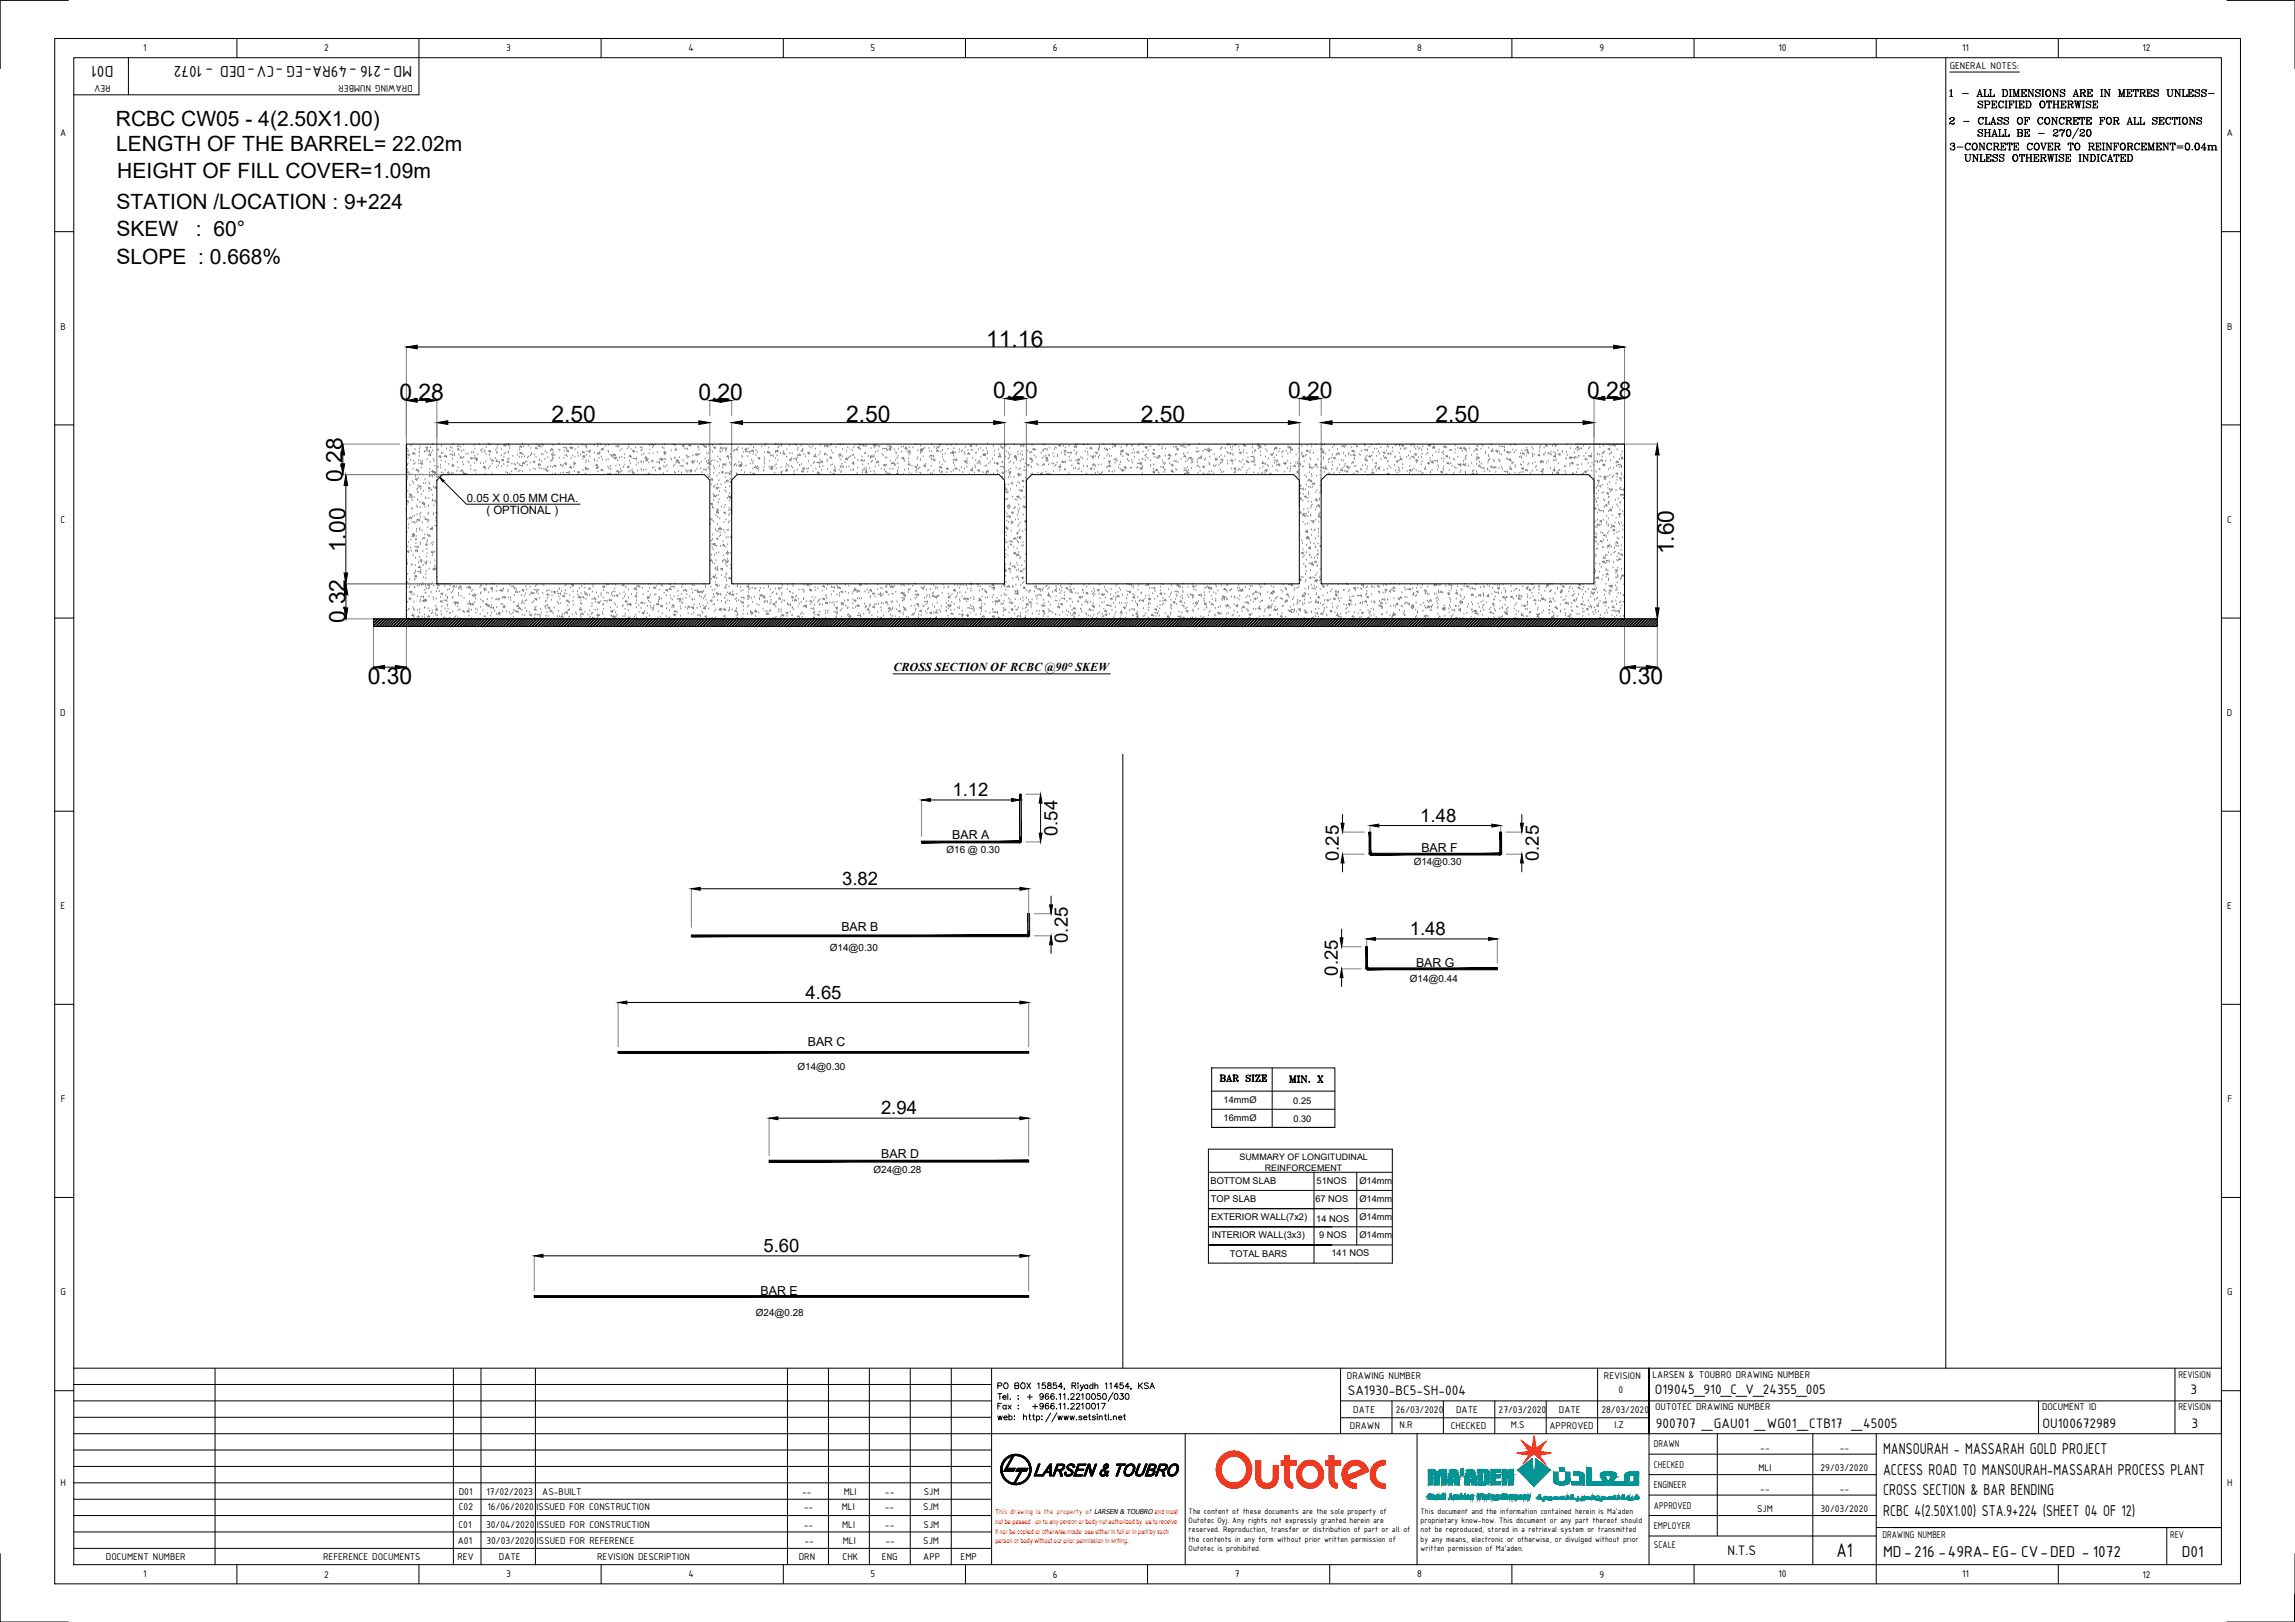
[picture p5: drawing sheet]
<svg xmlns="http://www.w3.org/2000/svg" width="841mm" height="594mm" viewBox="0 0 841 594" stroke-linecap="round" stroke-linejoin="round" font-family="sans-serif">
<defs><g id="words">
<g font-size="8.4">
<text x="361.4" y="127">11.16</text>
<text x="146.4" y="146.5">0.28</text>
<text x="256" y="146.5">0.20</text>
<text x="364" y="145.8">0.20</text>
<text x="472" y="145.8">0.20</text>
<text x="581.6" y="145.8">0.28</text>
<text x="202" y="154.7">2.50</text>
<text x="310" y="154.7">2.50</text>
<text x="418" y="154.7">2.50</text>
<text x="526.1" y="154.7">2.50</text>
<text x="125.5" y="176.4" transform="rotate(-90 125.5 176.4)">0.28</text>
<text x="126.6" y="202.3" transform="rotate(-90 126.6 202.3)">1.00</text>
<text x="613.4" y="203.1" transform="rotate(-90 613.4 203.1)">1.60</text>
<text x="126.6" y="228.4" transform="rotate(-90 126.6 228.4)">0.32</text>
<text x="134.8" y="250.4">0.30</text>
<text x="593.2" y="250.4">0.30</text>
</g>
<text font-size="7.8" x="673" y="570.3">A1</text>
<g font-size="7.7">
<text x="42.5" y="46.2">RCBC CW05 - 4(2.50X1.00)</text>
<text x="42.6" y="55.5">LENGTH OF THE BARREL= 22.02m</text>
<text x="43" y="65.4">HEIGHT OF FILL COVER=1.09m</text>
<text x="42.7" y="76.7">STATION /LOCATION : 9+224</text>
<text x="42.7" y="86.5">SKEW</text>
<text x="71.8" y="86.5">: 60°</text>
<text x="42.7" y="96.6">SLOPE : 0.668%</text>
</g>
<g font-size="6.8">
<text x="349" y="291.7">1.12</text>
<text x="520.5" y="301">1.48</text>
<text x="387.5" y="306.2" transform="rotate(-90 387.5 306.2)">0.54</text>
<text x="490.6" y="315.4" transform="rotate(-90 490.6 315.4)">0.25</text>
<text x="563.9" y="315.4" transform="rotate(-90 563.9 315.4)">0.25</text>
<text x="308.6" y="324.1">3.82</text>
<text x="391.4" y="345.3" transform="rotate(-90 391.4 345.3)">0.25</text>
<text x="516.7" y="342.5">1.48</text>
<text x="490.2" y="357.4" transform="rotate(-90 490.2 357.4)">0.25</text>
<text x="295.2" y="365.8">4.65</text>
<text x="322.9" y="408.2">2.94</text>
<text x="279.8" y="458.6">5.60</text>
</g>
<g font-size="6.2">
<text x="41.6" y="24.1" transform="rotate(180 41.6 24.1)">D01</text>
<text x="151" y="24.1" transform="rotate(180 151 24.1)">MD-216 -49RA-EG -CV-DED - 1072</text>
<text x="690.1" y="532.6">MANSOURAH - MASSARAH GOLD PROJECT</text>
<text x="690.1" y="540.1">ACCESS ROAD TO MANSOURAH-MASSARAH PROCESS PLANT</text>
<text x="690.1" y="547.6">CROSS SECTION &amp; BAR BENDING</text>
<text x="690.1" y="555.1">RCBC 4(2.50X1.00) STA.9+224 (SHEET 04 OF 12)</text>
<text x="690.1" y="570.1">MD-216 -49RA-EG- CV-DED - 1072</text>
<text x="799.5" y="570.1">D01</text>
</g>
<g font-size="5.4">
<text x="493.9" y="511.1">SA1930-BC5-SH-004</text>
<text x="606.5" y="510.6">O19045_910_C_V_24355_005</text>
<text x="802.7" y="510.6">3</text>
<text x="606.8" y="523.1">900707 _GAU01 _WG01_CTB17 _45005</text>
<text x="748.5" y="523.1">OU100672989</text>
<text x="803" y="523.1">3</text>
<text x="633" y="569.7">N.T.S</text>
</g>
<g font-size="5.3">
<text x="446.3" y="397.2">BAR SIZE</text>
<text x="471.7" y="397.6">MIN. X</text>
</g>
<g font-size="4.5">
<text x="349" y="307.3">BAR A</text>
<text x="520.9" y="312.2">BAR F</text>
<text x="308.3" y="341">BAR B</text>
<text x="518.9" y="354.3">BAR G</text>
<text x="296" y="383.1">BAR C</text>
<text x="322.9" y="424.2">BAR D</text>
<text x="278.8" y="474.1">BAR E</text>
</g>
<text font-size="4.4" x="327.4" y="245.9">CROSS SECTION OF RCBC @90° SKEW</text>
<g font-size="4.2">
<text x="171.1" y="183.7">0.05 X 0.05 MM CHA.</text>
<text x="178.2" y="188.3">( OPTIONAL )</text>
</g>
<g font-size="3.9">
<text x="52.5" y="18.8">1</text>
<text x="118.8" y="18.9">2</text>
<text x="185.5" y="18.7">3</text>
<text x="252.3" y="18.8">4</text>
<text x="319" y="18.7">5</text>
<text x="385.9" y="18.8">6</text>
<text x="452.6" y="18.8">7</text>
<text x="519.3" y="18.8">8</text>
<text x="586.1" y="18.7">9</text>
<text x="651.7" y="18.8">10</text>
<text x="719.1" y="18.8">11</text>
<text x="785.1" y="18.9">12</text>
<text x="714.5" y="25.4">GENERAL NOTES:</text>
<text x="40.5" y="31" transform="rotate(180 40.5 31)">REV</text>
<text x="151.2" y="31" transform="rotate(180 151.2 31)">DRAWING NUMBER</text>
<text x="22" y="50">A</text>
<text x="816" y="50">A</text>
<text x="22.2" y="120.7">B</text>
<text x="816.2" y="120.7">B</text>
<text x="22.2" y="191.4">C</text>
<text x="816.2" y="191.4">C</text>
<text x="22.1" y="262.2">D</text>
<text x="816.1" y="262.2">D</text>
<text x="22.2" y="333">E</text>
<text x="816.2" y="333">E</text>
<text x="22.3" y="403.7">F</text>
<text x="816.3" y="403.7">F</text>
<text x="22.2" y="474.4">G</text>
<text x="816.2" y="474.4">G</text>
<text x="493.6" y="505.2">DRAWING NUMBER</text>
<text x="587.8" y="505.2">REVISION</text>
<text x="605.6" y="504.6">LARSEN &amp; TOUBRO DRAWING NUMBER</text>
<text x="798.3" y="504.6">REVISION</text>
<text x="593.1" y="510.1">0</text>
<text x="495.9" y="517.5">DATE</text>
<text x="511.5" y="517.5">26/03/2020</text>
<text x="533.6" y="517.5">DATE</text>
<text x="549.2" y="517.5">27/03/2020</text>
<text x="571.3" y="517.5">DATE</text>
<text x="586.9" y="517.5">28/03/2020</text>
<text x="606.5" y="516.6">OUTOTEC DRAWING NUMBER</text>
<text x="748.3" y="516.6">DOCUMENT ID</text>
<text x="798.3" y="516.6">REVISION</text>
<text x="494.7" y="523.3">DRAWN</text>
<text x="512.9" y="523">N.R</text>
<text x="531.7" y="523.3">CHECKED</text>
<text x="553.7" y="523">M.S</text>
<text x="567.8" y="523.3">APPROVED</text>
<text x="591.6" y="523">I.Z</text>
<text x="606.1" y="530.1">DRAWN</text>
<text x="645.1" y="531.3">--</text>
<text x="674.2" y="531.3">--</text>
<text x="606.1" y="537.6">CHECKED</text>
<text x="644.4" y="538.8">MLI</text>
<text x="667.2" y="538.8">29/03/2020</text>
<text x="22.2" y="544.2">H</text>
<text x="606.1" y="545.1">ENGINEER</text>
<text x="816.2" y="544.2">H</text>
<text x="168.1" y="547.4">D01</text>
<text x="178.3" y="547.4">17/02/2023</text>
<text x="198.7" y="547.4">AS-BUILT</text>
<text x="293.9" y="547.4">--</text>
<text x="309.2" y="547.4">MLI</text>
<text x="324.3" y="547.4">--</text>
<text x="338.5" y="547.4">SJM</text>
<text x="645.1" y="546.4">--</text>
<text x="674.2" y="546.4">--</text>
<text x="168.1" y="552.9">C02</text>
<text x="178.7" y="552.9">16/06/2020</text>
<text x="196.6" y="552.9">ISSUED FOR CONSTRUCTION</text>
<text x="294.5" y="552.9">--</text>
<text x="308.5" y="552.9">MLI</text>
<text x="324.3" y="552.9">--</text>
<text x="338.4" y="552.9">SJM</text>
<text x="606.1" y="552.6">APPROVED</text>
<text x="643.9" y="553.9">SJM</text>
<text x="667.2" y="553.9">30/03/2020</text>
<text x="168" y="559.6">C01</text>
<text x="178.1" y="559.6">30/04/2020</text>
<text x="196.7" y="559.6">ISSUED FOR CONSTRUCTION</text>
<text x="294.5" y="559.6">--</text>
<text x="308.6" y="559.6">MLI</text>
<text x="324.3" y="559.6">--</text>
<text x="338.4" y="559.6">SJM</text>
<text x="606.1" y="560.1">EMPLOYER</text>
<text x="689.8" y="563.2">DRAWING NUMBER</text>
<text x="795.3" y="563.2">REV</text>
<text x="167.8" y="565.6">A01</text>
<text x="178.3" y="565.6">30/03/2020</text>
<text x="196.8" y="565.6">ISSUED FOR REFERENCE</text>
<text x="294.8" y="565.6">--</text>
<text x="308.8" y="565.6">MLI</text>
<text x="324.5" y="565.6">--</text>
<text x="338.4" y="565.6">SJM</text>
<text x="606.1" y="567">SCALE</text>
<text x="38.8" y="571.3">DOCUMENT NUMBER</text>
<text x="118.4" y="571.3">REFERENCE DOCUMENTS</text>
<text x="167.7" y="571.3">REV</text>
<text x="182.8" y="571.3">DATE</text>
<text x="218.8" y="571.3">REVISION DESCRIPTION</text>
<text x="292.7" y="571.3">DRN</text>
<text x="308.8" y="571.3">CHK</text>
<text x="323.2" y="571.3">ENG</text>
<text x="338.4" y="571.3">APP</text>
<text x="352" y="571.3">EMP</text>
<text x="52.5" y="577.7">1</text>
<text x="118.8" y="577.8">2</text>
<text x="185.5" y="577.7">3</text>
<text x="252.3" y="577.7">4</text>
<text x="319" y="577.7">5</text>
<text x="385.9" y="577.8">6</text>
<text x="452.6" y="577.7">7</text>
<text x="519.3" y="577.7">8</text>
<text x="586.1" y="577.9">9</text>
<text x="651.7" y="577.7">10</text>
<text x="719.1" y="577.7">11</text>
<text x="785.1" y="577.8">12</text>
</g>
<g font-size="3.6">
<text x="346.9" y="312.6">Ø16 @ 0.30</text>
<text x="518.1" y="316.8">Ø14@0.30</text>
<text x="304.2" y="348.4">Ø14@0.30</text>
<text x="516.7" y="359.7">Ø14@0.44</text>
<text x="292.3" y="392">Ø14@0.30</text>
<text x="320.1" y="429.7">Ø24@0.28</text>
<text x="277" y="481.9">Ø24@0.28</text>
</g>
<g font-size="3.4">
<text x="448.4" y="403.9">14mmØ</text>
<text x="473.9" y="404.2">0.25</text>
<text x="448.4" y="410.6">16mmØ</text>
<text x="474" y="410.9">0.30</text>
<text x="443.6" y="433.7">BOTTOM SLAB</text>
<text x="482.5" y="433.5">51NOS</text>
<text x="498.2" y="433.5">Ø14mm</text>
<text x="443.8" y="440.4">TOP SLAB</text>
<text x="482" y="440.2">67 NOS</text>
<text x="498.2" y="440.2">Ø14mm</text>
<text x="443.8" y="446.7">EXTERIOR WALL(7x2)</text>
<text x="482.4" y="447.6">14 NOS</text>
<text x="498.2" y="446.8">Ø14mm</text>
<text x="444.1" y="453.3">INTERIOR WALL(3x3)</text>
<text x="483.4" y="453.5">9 NOS</text>
<text x="498.2" y="453.4">Ø14mm</text>
<text x="450.7" y="460.3">TOTAL BARS</text>
<text x="487.9" y="460.1">141 NOS</text>
</g>
<g font-size="3.3">
<text x="454.3" y="424.8">SUMMARY OF LONGITUDINAL</text>
<text x="463.5" y="428.7">REINFORCEMENT</text>
</g>
<g font-size="3.1">
<text x="435.6" y="554.6">The content of these documents are the sole property of</text>
<text x="435.6" y="557.9">Outotec Oyj. Any rights not expressly granted herein are</text>
<text x="520.6" y="554.6">This document and the information contained herein is Ma'aden</text>
<text x="520.6" y="557.9">proprietary know-how. This document or any part thereof should</text>
<text x="435.6" y="561.3">reserved. Reproduction, transfer or distribution of part or all of</text>
<text x="520.6" y="561.3">not be reproduced, stored in a retrieval system or transmitted</text>
<text x="435.6" y="564.6">the contents in any form without prior written permission of</text>
<text x="435.6" y="567.9">Outotec is prohibited.</text>
<text x="520.6" y="564.6">by any means, electronic or otherwise, or divulged without prior</text>
<text x="520.6" y="567.9">written permission of Ma'aden.</text>
</g>
<text font-size="2.8" fill="#f00" x="364.7" y="554.5">This drawing is the property of</text>
<text font-size="2.5" x="400.9" y="554.5">LARSEN &amp; TOUBRO and must</text>
<g font-size="2.5" fill="#f00">
<text x="364.8" y="558.1">not be passed on to any person or body not authorized by us to receive</text>
<text x="364.8" y="561.7">it nor be copied or otherwise made use either in full or in part by such</text>
<text x="364.8" y="565.3">person or body without our prior permission in writing.</text>
</g>
</g></defs>
<!-- layer: 0 -->
<g fill="none" stroke="#808080" stroke-width=".37">
<path d="M148.9 127.1v55.2M595.3 127.1v55.2l-.4 .2 .4 .2M160.1 146.7v28.2M260.1 146.7v5.6M260.1 154.8v20.1M268.1 146.7v5.6M268.1 154.8v33.8M368.1 145.9v6.4M368.1 154.8v33.8M376.1 145.9v6.4M376.1 154.8v31M476.2 145.9v6.4"/>
<path d="M476.2 154.8v31M484.2 145.9v6.4M484.2 154.8v25.9M584.1 145.9v34.8M125.6 173.8h39.5M125.6 162.7h20.8M148.9 172.7h.1M148.9 172.9l.6 .1M149 178.4h.1M149.2 175.8h.1M149.2 174.7h.1M149.2 164.5h.1"/>
<path d="M149.3 173.1h.1M149.3 175h.1M149.3 170.4h.1M149.3 172.1h.1M149.4 166.5l.4 .3M149.5 167.8h.1M149.5 165.5h.1M149.5 169.9h.1M149.5 165.2h.1M149.8 172.7l.1 .8M149.9 166.3l-.5 .2M150.1 166.5l-.2 .5"/>
<path d="M150.2 177.7h.1M150.5 168.7h.1M150.6 163.3h.1M150.6 173.8h.1M151.1 176.4h.1M151.1 166.3h.1M151.3 171.8h.1M151.5 168.9h.1M151.6 177h.1M151.7 165.7l-.4 .5h.6M152 166l.1 .5M152.1 164.6h.1"/>
<path d="M152.2 169.5l-.6 .6M152.2 175.5l.4 .3M152.3 174.6h.1M152.5 172.2h.5M152.8 175.3l-.6 .2M152.9 171.8l-.4 .4M152.9 175.5l-.2 .5M153.1 172l.1 .5M153.2 177.9h.1M153.2 172.9h.1M153.3 178.6l-.7 .7M153.3 175.2h.1"/>
<path d="M153.4 172.5h.1M153.4 168.7h.1M153.5 169.9h.1M153.6 165.8h.1M153.6 167.2h.1M153.6 178.2l.5 .1M153.7 164.5h.1M153.7 165.7h.1M153.8 173.9h.1M153.9 163.7h.1M154 177.8l-.4 .4M154.2 169.1h.1"/>
<path d="M154.2 179.2h.1M154.2 169.7l.3 .3M154.2 178l.1 .5M154.4 171.4h.1M154.7 169.5l-.6 .2M154.8 168.8h.1M154.8 169.7l-.1 .5M154.9 174h.1M155.1 180h.1M155.2 177.1h.1M155.6 165.5h.1M155.8 165.5h.1"/>
<path d="M155.8 175.6h.1M155.9 177.2h.1M156.2 165.1l.8 .1M156.4 164.8h.1M156.5 168.3h.1M156.7 163.7l-.6 .2 .4 .3M156.8 163.9l-.2 .5M157 178.7l.4 .3M157.2 180h.1M157.2 176.8h.1M157.3 174.2l.7 .1M157.3 177.3h.1"/>
<path d="M157.3 173.9h.1M157.3 164.9l.1 .8M157.4 174.6h.1M157.5 173.1h.1M157.5 166.2l-.4 .5h.5M157.5 172h.1M157.5 178.5l-.5 .2M157.6 169.3h.1M157.7 178.7l-.2 .5M157.7 166.6h.1M157.7 166.5l.1 .5M157.8 164h.1"/>
<path d="M158 165.8h.1M158.1 179.6h.1M158.4 174l.1 .8M158.5 162.9h.1M158.5 173.1h.1M158.6 165.1h.1M158.6 172.2l-.4 .5h.5M158.8 168.3h.1M158.8 178.4h.1M158.9 172.5v.5l.4 .2M159 169h.1M159.2 174.2h.1"/>
<path d="M159.3 173.7h.1M159.4 170.8h.1M159.5 172.7l-.6 .2M159.6 172.9l-.1 .5M159.7 178.3l-.4 .4 .5 .1M160 178.5v.5M160.4 164.7h.1M160.4 174.8h.1M160.6 164.9h.1M160.7 170.8l-.6 .7M161.4 166.9l-.5 .2 .4 .3M161.4 174.1h.1"/>
<path d="M161.4 170.5h.1M161.5 167.6h.1M161.6 171.5h.1M161.6 167.1l-.2 .5M161.7 168.8h.1M161.7 166.1h.1M161.7 173.3h.1M161.8 163.5h.1M162.3 166h.1M162.4 173.3h.1M163.2 172.3h.1M163.2 166.7l-.4 .5h.6"/>
<path d="M163.3 169.2h.1M163.5 167l.1 .5M163.5 167.4h.1M163.5 167.5h.1M163.6 164.5h.1M164 173.2h.5M164.3 172.7l-.4 .5M164.5 170.1h.1M164.6 173l.1 .5M164.8 166.4l.7 .1M164.9 165.1h.1M165.1 163.9h.1"/>
<path d="M165.6 173.5h.1M165.6 164.2h.1M165.7 170.9h.1M165.8 168.2h.1M165.9 165.5h.1M165.9 166.2l.1 .8M166 162.9h.1M166 173.5h.1M166.2 170.2l-.6 .2 .5 .3M166.3 170.4l-.1 .4M166.6 166.9h.1M166.6 166.2h.1"/>
<path d="M167.4 172.6h.1M167.6 169.4h.1M167.8 171.5h.1M168.1 164.3l-.5 .3 .4 .3M168.2 166.7h.1M168.2 163l-.6 .6M168.3 164.6l-.2 .4M168.7 163.8h.1M168.9 167.2l-.3 .5h.5M169.1 165.3h.1M169.2 167.5l.1 .5M169.3 172.1l-.7 .7"/>
<path d="M169.4 172.4h.1M169.5 169.4h.1M169.7 172.9h.1M169.7 173.2h.1M169.8 163.1h.1M169.8 170.3h.1M169.9 167.6h.1M170 164.9h.1M170 173.2l-.3 .5 .5 .1M170.3 173.7h.1M170.3 173.5l.1 .3M170.8 166.4h.1"/>
<path d="M171 173.4l-.6 .2 .4 .2M171.1 173.6l-.1 .2M171.5 169.2h.1M171.6 166.3h.1M171.8 169.6h.1M172.5 171.9h.1M172.5 170.7h.1M172.8 165.9h.1M172.9 167.6l-.5 .2 .4 .3M173 167.8l-.1 .4M173.3 167.7l.7 .1M173.4 165.5h.1"/>
<path d="M173.6 166h.1M173.7 163.1h.1M173.8 172.4h.1M173.8 169.8h.1M174 167.1h.1M174.1 164.4h.1M174.4 172.4h.1M174.4 167.5l.1 .8M174.6 168.8h.1M174.6 173.8h.1M174.7 167.7l-.4 .5h.5M174.9 168l.1 .5"/>
<path d="M175.1 166.6h.1M175.7 162.9h.1M175.8 173.8h-.1M176.1 169.7h.1M176.6 165.6h.1M176.8 164.3l-.7 .7M177.2 169.9h.1M177.5 171.3h.1M177.5 165.1h.1M177.7 165.7h.1M177.7 170.8l-.5 .2 .3 .3M177.8 173.5l-.4 .3"/>
<path d="M177.8 171l-.1 .5M177.9 171.8h.1M178 169.2h.1M178.1 166.5h.1M178.2 163.8h.1M178.9 162.7h.1M179 162.7h.4M179.1 171.6h.1M179.4 166.8h.1M179.5 171h.1M179.6 168.1h.1M179.6 162.7l.1 .3"/>
<path d="M179.6 165l-.5 .2 .4 .3M179.8 165.2l-.2 .5M180.1 168.7l.4 .1M180.4 169.9h.1M180.4 173.8h.1M180.4 168.2l-.4 .5M180.7 168.5l.1 .5M181.6 167.9h.1M181.7 164.9h.1M181.8 169.1h.1M181.8 169.1h.8M182 165.8h.1"/>
<path d="M182 171.3h.1M182.1 168.6h.1M182.1 164.3h.1M182.2 166h.1M182.3 163.3h.1M182.5 170.6h.1M183 168.9v.7M183.7 166.9h.1M183.7 164.7h.1M183.8 170.8h.1M184.4 168.2l-.6 .2 .5 .3M184.6 168.4l-.2 .5"/>
<path d="M184.6 167.4h.1M184.6 170.1h.1M184.7 163.2h.5M185.1 162.7l-.5 .5M185.3 165.7l-.7 .6M185.3 163l.1 .5M185.5 173.1h.1M185.8 162.7l.4 .2M186 173.4h.1M186.1 170.7h.1M186.2 168.1h.1M186.2 168.8l-.4 .4h.5"/>
<path d="M186.3 165.5h.1M186.3 166h.1M186.3 162.8h.1M186.4 169l.1 .5M186.5 162.7l-.2 .4M186.5 168.2h.1M186.7 164.3h.1M186.8 173.6h.1M186.8 163.5h.1M187.5 172.8h.1M187.6 169.9h.1M187.9 167.1h.1"/>
<path d="M188.4 170h.1M188.7 171.7l.3 .2M188.9 170.3h.1M189.2 171.4l-.6 .2M189.3 171.6l-.1 .5M189.6 169.7h.1M189.7 166.8h.1M190.1 172.8h.1M190.2 170.2h.1M190.3 167.5h.1M190.4 164.8h.1M190.4 170.4l.7 .1"/>
<path d="M190.4 163.7h.5M190.5 172.4h.1M190.5 166.2h.1M190.6 165.9l.4 .2M190.8 163.2l-.4 .5M191.1 163.5l.1 .5M191.1 165.6l-.5 .2M191.2 167.4h.1M191.3 165.8l-.2 .5M191.5 172.8h.1M191.5 162.7h.1M191.5 170.2l.1 .8"/>
<path d="M191.5 169.7h.5M191.7 166.5h.1M191.8 163.6h.1M191.9 169.2l-.4 .5M192.2 167.3h.1M192.2 169.5l.1 .5M192.6 169.3h.1M193.1 169.2h.1M193.2 170.4h.1M193.8 163.4h.1M193.8 167l-.6 .6M194.2 172.3h.1"/>
<path d="M194.3 169.6h.1M194.4 166.9h.1M194.5 164.3h.1M194.7 166.1h.1M194.8 166.4h.1M195.4 169.1l.4 .2M195.6 171.8h.1M195.8 166.6h.1M195.9 168.8l-.5 .3M196 169.1l-.1 .4M196.2 172h.1M196.2 164.2h.5"/>
<path d="M196.5 167.5h.1M196.5 163.7l-.3 .5M196.8 164l.1 .5M196.8 163h.1M197.3 170.2h.5M197.5 170.7h.1M197.6 171.5h.1M197.6 169.7l-.3 .5M197.7 168.6h.1M197.8 168.4h.1M197.9 163l-.6 .3 .4 .2M197.9 170l.1 .5"/>
<path d="M198 163.3l-.1 .4M198.3 171.8h.1M198.4 169.1h.1M198.4 162.7h.2M198.5 166.4h.1M198.6 163.8h.1M199 171.7l.7 .1M199 162.7l.1 .5M199 166.6h.1M199.7 168.3h.1M199.8 165.5h.1M200 171.5l.1 .8 .6-.2"/>
<path d="M200.1 172.3l.5 .3M200.5 165.9h.1M200.6 171.1h.1M200.7 167.7h.1M200.8 171.2h.1M200.8 172.3l-.2 .4M201.7 170.8h.1M201.8 165.2h.1M202.1 166.5l.4 .3M202.3 164.2l-.4 .5h.5M202.3 173.8h.1M202.4 168.3l-.7 .7"/>
<path d="M202.4 171.2h.1M202.4 167.6h.1M202.5 168.5h.1M202.6 164.5v.5M202.6 165.8h.1M202.6 166.3l-.5 .2M202.7 163.2h.1M202.7 168h.1M202.8 166.5l-.2 .4M203.3 166.8h.1M203.4 170.2l-.4 .5h.5M203.5 173.6h.1"/>
<path d="M203.7 170.5v.5M204.8 164.8h.1M204.9 162.7h.1M205 167.8h.1M205.2 165.1h.1M205.5 170.4h.1M205.6 173.3h.1M205.6 170.4h.1M206 171h.1M206.4 163.9l.7 .1M206.4 173.2h.1M206.5 170.6h.1"/>
<path d="M206.6 167.9h.1M206.7 165.3h.1M206.9 169.7l.4 .3M207.1 166.8h.1M207.4 169.5l-.5 .2M207.5 173l.7 .1M207.5 163.7l.1 .8M207.5 169.7l-.1 .5M207.6 166.9h.1M207.6 170.2h.1M207.7 165.2h.4M207.8 167.3h.1"/>
<path d="M208 164.7l-.4 .5M208.3 165l.1 .5M208.6 172.9h.1M208.6 172.9v.7M208.8 171.2l.4 .1M209.1 170.7l-.4 .5M209.2 162.8h.1M209.3 168h.1M209.4 171l.1 .5M209.4 163.7l-.6 .2 .4 .3M209.5 163.9l-.2 .5M209.7 167h.1"/>
<path d="M209.8 164.3h.1M209.9 164.1h.1M210.1 169.6h.1M210.3 171.2h.1M210.5 172.7h.1M210.6 170.1h.1M210.7 167.4h.1M210.7 169.8h.1M210.8 164.7h.1M210.9 169.6l-.6 .7M211.7 172.9l.3 .3M211.7 166h.1"/>
<path d="M211.9 163.9h.1M211.9 167.1h.1M212.2 172.7l-.6 .2M212.3 172.9l-.1 .5M212.8 166.6h.1M213.4 163h.1M213.6 168.2h.1M213.6 167.1l.4 .3M213.6 172.3h.1M213.7 165.2l-.4 .5h.6M214 165.5l.1 .5M214.2 166.9l-.6 .2"/>
<path d="M214.3 167.1l-.2 .5M214.5 163.5h.1M214.5 173.6h.1M214.5 171.4h.1M214.6 172.1h.1M214.7 169.5h.1M214.8 168.8h.1M214.8 166.8h.1M214.9 171.3l-.5 .4 .6 .1M214.9 164.1h.1M214.9 163.5h.1M215 165.2l.7 .1"/>
<path d="M215.1 171.5l.1 .5M215.6 172h.1M215.7 169.1h.1M216.1 165v.8M216.1 167.3h.1M216.4 165.2h.1M217.7 163.2h.1M217.7 168.8h.1M217.8 166h.1M217.8 168.4h.1M218.4 170.4l.4 .2M218.7 171.6h.1"/>
<path d="M218.8 171.6h.1M218.8 168.9h.1M218.9 170.1l-.6 .2M218.9 166.3h.1M219 163.6h.1M219.1 170.3l-.2 .5M219.1 162.7h.1M219.1 172.8h.1M219.4 171l-.6 .6M219.5 168h.1M219.5 165.7l-.4 .5h.5M219.7 166l.1 .5"/>
<path d="M219.8 165.7h.1M219.9 162.8h.1M220.4 167.5h.1M220.6 171.8l-.4 .4 .5 .1M220.8 168.5h.1M220.8 164.3l-.5 .2 .4 .3M220.9 172l.1 .5M221 164.5l-.2 .5M221.1 164.4h.1M222 163.4h.1M222.1 168.5h.1M222.7 173.8h.1"/>
<path d="M222.8 171.1h.1M222.9 168.4h.1M222.9 165.3h.1M223 165.7h.1M223.1 163.1h.1M223.1 171.7h.1M223.2 173.6l.3 .2M223.5 166.6h.7M223.6 173.8h.1M223.7 173.3l-.6 .2M223.7 171h.1M223.8 172h.1"/>
<path d="M223.8 173.5l-.1 .3M224.1 167.2h.1M224.6 166.4l.1 .7M224.7 167.7h.1M225.2 166.2l-.4 .5h.6M225.5 166.5l.1 .5M225.6 167.5l-.5 .2 .4 .3M225.7 170.7h.1M225.7 173.8h.1M225.7 163.6h.1M225.7 167.7l-.1 .5M225.8 167.8h.1"/>
<path d="M226 172.7h.5M226.3 163.6h.1M226.3 172.3l-.3 .4M226.4 168.8h.1M226.6 172.5l.1 .5M226.6 173.5h.1M226.9 173.1h.1M226.9 170.4h.1M226.9 163.2l-.6 .6M227 167.8h.1M227.1 165.2h.1M227.4 171.9h.1"/>
<path d="M227.8 167.5h.1M227.9 164.6h.1M228 172.3l-.6 .6M228.5 171.2h.1M228.8 170.3h.1M228.8 166.4h.1M229 167.8h.1M229.9 164.4h.1M230.4 162.8h.1M230.4 172.9h.1M230.4 170.7l-.5 .3 .4 .3M230.5 163.8h.1"/>
<path d="M230.5 171l-.1 .5M230.6 168.9h.1M230.9 167.1h.1M231 172.6h.1M231 166.7l-.4 .5h.5M231 169.9h.1M231.1 167.2h.1M231.2 167l.1 .5M231.3 164.6h.1M231.6 172.1h.1M231.7 172.8h.1M232.1 172.7l-.4 .5h.5"/>
<path d="M232.1 167.9l.6 .1M232.4 173v.5M232.4 164.9l-.6 .3 .4 .3M232.5 165.2l-.2 .5M232.9 164h.1M233.1 170.4h.1M233.1 167.7l.1 .8M233.2 168h.1M233.5 165.6h.1M233.7 172.5h.1M233.8 169.6h.1M234.8 163.9h.1"/>
<path d="M234.9 169.1h.1M235 172.1h.1M235.1 172.1h.1M235.1 169.4h.1M235.2 166.7h.1M235.3 164.1h.1M235.4 164.5l-.5 .6M235.8 169.3h.1M235.9 166.5h.1M235.9 172.3h.1M236.3 167.7h.5M236.5 173.6l-.2 .2"/>
<path d="M236.7 172.1h.1M236.7 167.2l-.4 .5M237 167.5l.1 .5M237.1 168.2l-.5 .2 .4 .3M237.3 168.4l-.2 .5M237.5 168.2h.1M237.8 169.6h.1M237.8 173.2l-.4 .5 .5 .1M237.9 166.2h.1M238 163.3h.1M238.1 173.5l.1 .3M238.1 164.8h.1"/>
<path d="M238.6 162.7l.3 .2M238.8 169h.1M239 164.1h.1M239.1 171.5h.1M239.2 169.3h.1M239.2 162.7l-.2 .4M239.3 168.8h.1M239.3 166.1h.1M239.4 163.5h.1M239.7 171.3h.1M240 163h.1M240.2 172.4h.1"/>
<path d="M240.6 169.2l.7 .1M240.9 165.8h.1M241.4 171.6l.4 .3M241.7 169l.1 .8M241.8 168.4h.1M241.8 171.5h.1M241.9 171.4l-.6 .2M242 171.6l-.1 .5M242.4 167.7l-.4 .5h.6M242.5 168.8h.1M242.7 168l.1 .5M242.8 164h.1"/>
<path d="M243.1 173.5h.1M243.3 170.9h.1M243.3 164.3h.1M243.3 165.8l.4 .3M243.4 168.2h.1M243.4 165.6h.1M243.4 169.5h.1M243.5 162.9h.1M243.5 173.8h-.1M243.8 171.2h.1M243.8 166.3l.2-.5-.6 .7M243.9 168.3h.1"/>
<path d="M243.9 165.6l-.6 .2M244.4 170.5h.1M244.5 172.6h.1M245.9 168h.1M246 165.1h.1M246 168.5h.1M246.7 162.7h.1M246.7 162.7h.5M246.8 170.8h.1M247.1 168h.1M247.2 173h.1M247.3 170.4h.1"/>
<path d="M247.4 167.7h.1M247.4 162.7v.3M247.4 173.3h.1M247.5 163.2h.1M247.5 165.1h.1M247.6 164.5h.1M247.7 169.6h.1M248 164.9h.1M248.2 168.2l-.4 .5 .5 .1M248.4 168.5l.1 .5M248.6 168.8l-.5 .2 .4 .3M248.7 172.8h.1"/>
<path d="M248.8 169.1l-.2 .4M248.9 167.6h.1M249 169.7h.1M249.1 170.5l.7 .1M249.8 173.3h.1M250 163.3l.4 .2M250.2 170.4l.1 .7M250.3 168.8h.1M250.6 163l-.6 .2M250.7 163.2l-.1 .5M251 164.5h.1M251.4 172.4h.1"/>
<path d="M251.4 169.8h.1M251.5 167.1h.1M251.7 164.4h.1M251.8 173h.1M251.8 167.2h.1M251.9 170.1h.1M251.9 164.6h.1M252 169.8h.1M252.1 172.5h.1M252.5 163.2h.4M252.5 167.1l-.6 .7M252.8 162.7l-.4 .5"/>
<path d="M253 173h.1M253.1 163l.1 .5M253.4 172l-.6 .3 .5 .3M253.5 172.3l-.1 .4M253.6 169.2l.4 .1M253.7 168.9h.1M253.9 169.9h.1M253.9 168.8l-.4 .4M254 167h.1M254.2 169l.1 .5M254.6 168.9h.1M254.8 172.6h.1"/>
<path d="M254.8 166.5l.4 .3M255.3 166.2l-.5 .3M255.5 171.9h.1M255.5 166.5l-.2 .4M255.6 169.2h.1M255.6 166.6h.1M255.8 163.9h.1M256 166.7h.1M256.1 163.8h.1M256.1 164.8h.1M256.3 170h.1M256.5 166.4h.1"/>
<path d="M256.6 162.7l.7 .1M256.8 171.7h.1M256.9 169.4h.1M257.2 173.2h.1M257.7 171.8l.6 .2M257.7 162.7l.1 .6M258.1 163.5h.1M258.4 168.1h.1M258.6 163.2l-.5 .5h.6M258.7 171.7l.1 .7M258.8 163.5l.1 .5M258.9 169.1h.1"/>
<path d="M259 166.3h.1M259.3 169.7h.5M259.4 174h.1M259.5 171.4h.1M259.6 168.7h.1M259.7 169.3l-.4 .4M259.7 166h.1M259.7 174.9h.1M259.8 163.4h.1M259.9 171.9h.1M259.9 169.5l.1 .5-.4-.3 .5-.2M260.3 169.7l-.2 .5"/>
<path d="M260.4 165h.1M260.4 175.7l.5 .1M260.5 170.2h.1M260.7 177.6h.1M260.8 175.3l-.4 .4M261 175.5l.1 .5M261.1 168.5l-.6 .6M261.1 163.1h.1M261.1 175.7h.1M261.1 165.6h.1M261.4 170.9h.1M261.5 173.4h.1"/>
<path d="M261.6 178.5h.1M261.9 171.7h.1M261.9 168.8h.1M262.1 163.6l-.6 .3 .4 .3M262.1 177.6l-.6 .6M262.2 163.9l-.2 .5M262.8 174.4h.1M263 178.5l-.6 .2 .4 .3M263 177.5h.1M263 167.3h.1M263.1 178.7l-.2 .5M263.1 169.3h.1"/>
<path d="M263.4 178.7h.1M263.5 176.1h.1M263.6 173.4h.1M263.7 170.8h.1M263.8 168.1h.1M263.8 165.5h.1M263.9 162.8h.1M263.9 164.2h.5M264 168.5h.1M264.1 165.6h.1M264.2 177.6h.1M264.3 163.7l-.4 .5"/>
<path d="M264.6 164l.1 .5M264.7 165.2h.1M264.8 170.4h.1M264.9 171.3h.1M264.9 172.7l-.5 .2 .4 .3M265 170.2h.5M265 172.9l-.1 .5M265.1 164.1h.7M265.4 169.7l-.4 .5M265.6 179.8h.1M265.7 170l.1 .5M265.7 176.9h.1"/>
<path d="M265.8 174.9h.1M265.8 173.5h.1M265.8 164.8h.1M265.9 178.7h.1M266.1 165.4h.1M266.1 170.2h.1M266.1 176.2l.5 .1M266.2 173.2l.7 .1M266.2 163.9l.1 .7M266.5 175.8l-.4 .4M266.8 176l.1 .5M266.9 166.9l-.6 .2 .4 .3"/>
<path d="M267 168.1h.1M267 167.1l-.2 .5M267.3 173l.1 .8M267.4 169.5h.1M267.5 178.2h.1M267.6 175.5h.1M267.7 172.9h.1M267.7 166.5h.1M267.7 176.7h.1M267.8 170.2h.1M267.8 173.8h.1M267.9 167.5h.1"/>
<path d="M268 164.9h.1M268.9 165.4h.1M269.1 170.5h.1M269.1 165h.1M269.6 169.8l-.6 .6M269.7 164.7h.5M269.8 173.5h.1M269.9 170.6h.1M270 164.2l-.4 .5M270.1 173.7h.1M270.3 164.5l.1 .5M270.5 164h.1"/>
<path d="M270.7 169.3h.1M270.8 170.7h.5M271.1 170.2l-.4 .5M271.4 170.5l.1 .5M271.6 169.6h.1M271.6 170.1l-.6 .2 .5 .3M271.7 172.4h.1M271.8 170.3l-.2 .5M271.8 169.7h.1M271.9 167h.1M271.9 170.4h.1M272 164.4h.1"/>
<path d="M272 167.4h.1M272.4 165.7h.1M272.9 173.1h.1M273.2 165.5h.1M273.3 170.7h.1M273.6 164.3l-.6 .2 .4 .3M273.7 165.4l.7 .1M273.7 164.5l-.2 .5M274.1 167.2h.1M274.1 164.3h.1M274.8 165.2l.1 .8M275 169.9h.1"/>
<path d="M275.1 163.2h.1M275.1 173.3h.1M275.4 168.5h.1M275.7 164.7l-.3 .5h.5M275.9 171.8h.1M275.9 173.6l.4 .2M275.9 169.8h.1M276 169.1h.1M276 166.4h.1M276 165l.1 .5M276.2 163.8h.1M276.2 164.1h.1"/>
<path d="M276.4 173.3l-.6 .2M276.5 173.5l-.1 .3M276.8 170.7l-.3 .5 .5 .1M277.1 166.8h.1M277.1 164.9h.1M277.1 171l.1 .5M277.5 165.7h.1M277.6 170.9h.1M277.9 172.4h.1M278.2 171.1l-.7 .7M278.3 167.5l-.5 .2 .4 .3M278.5 167.7l-.2 .5"/>
<path d="M279.2 163.6h.1M279.8 172.5h.1M279.9 172.2h.1M280 171.2h.1M280 169.3h.1M280.1 168.5h.1M280.1 167.7h.1M280.1 165.9h.1M280.2 170h.1M280.3 163.2h.1M280.8 162.7h.1M281.5 165.2l-.4 .5h.5"/>
<path d="M281.7 164.1h.1M281.8 165.9h.1M281.8 165.5v.5M281.9 171.1h.1M282 169h.1M282.1 166.1h.1M282.2 166.7l.7 .1M282.6 171.3l-.4 .4 .5 .1M282.6 171l.4 .3M282.9 171.5l.1 .5M282.9 171.8h.1M283.1 170.7l-.5 .3"/>
<path d="M283.2 171l-.1 .4M283.3 166.5l.1 .8M283.9 173.3h.1M284 170.7h.1M284.1 168h.1M284.1 165.9h.1M284.2 165.4h.1M284.2 163h.1M284.3 162.7h.1M284.4 171.7h.1M284.5 170.2h.1M284.6 165.2l.3 .3"/>
<path d="M284.8 166.9h.1M285.1 168.6h.1M285.1 162.9h.1M285.1 164.9l-.6 .3M285.2 165.2l-.1 .4M285.6 163.3l-.6 .7M286 166.1h.1M286.2 171.3h.1M286.2 162.7h.1M286.4 163.3h.1M286.4 173.5h.1M286.7 172.4l-.6 .7"/>
<path d="M287.2 165.5h.1M287.2 165.7l-.4 .5 .5 .1M287.5 166l.1 .5M288 171.1h.1M288.1 172.7h.1M288.2 170.1h.1M288.3 167.4h.1M288.4 164.7h.1M288.4 171.8l-.5 .4 .6 .1M288.6 172l.1 .5M288.7 170.4h.1M289.1 170.9h.1"/>
<path d="M289.3 163.1h.1M289.4 166.1h.1M289.8 168.2l-.5 .2 .4 .3M290 168.4l-.2 .4M290 170.9h.1M290.1 168h.1M290.3 166.3h.1M290.4 171.4h.1M290.7 168l.8 .1M290.9 173.6h.1M291 172.6h.1M291.3 162.7l.4 .2"/>
<path d="M291.8 167.9l.1 .7M291.9 162.7l-.2 .3M292.1 167.7h.1M292.2 172.2h.1M292.2 164.8h.1M292.3 169.5h.1M292.4 166.8h.1M292.5 164.2h.1M293 166.3l-.4 .4h.5M293 170.4h.1M293 170.5h.1M293.2 166.5l.1 .5"/>
<path d="M293.6 163.3h.1M293.8 170.1h.1M294.1 172.3l-.4 .4 .5 .1M294.1 165.3h.1M294.2 164.6l-.7 .7M294.2 164.5h.1M294.4 172.5l.1 .5M294.6 166.5h.1M294.6 171.4l-.5 .2 .4 .3M294.7 171.6h.1M294.8 171.6l-.2 .5M295.1 167.3h.1"/>
<path d="M295.2 173.8h-.1M295.7 171.8h.1M296 172.9h.1M296.2 171.7h.1M296.3 169h.1M296.4 166.3h.1M296.5 163.7h.1M296.6 165.6l-.6 .2 .4 .3M296.7 165.8l-.2 .5M297.3 164.1h.1M297.3 170.7h.1M297.8 163.5h.1"/>
<path d="M298 172.7h.1M298.1 169.8h.1M298.4 167.2h.5M298.4 169.3h.1M298.7 166.7l-.4 .5M298.8 164.5h.1M298.9 166.6h.1M299 171.8h.1M299 167l.1 .5M299.3 169.3l.7 .2M299.8 172.8l-.3 .4 .5 .1M300.1 169.5h.1"/>
<path d="M300.1 173l.1 .5M300.2 166.6h.1M300.3 173.8h.1M300.3 171h.1M300.4 171.1h.1M300.4 169.2l.1 .7M300.5 168.4h.1M300.6 165.7h.1M300.7 163.1h.1M301 172.3h.1M301.4 168.8l-.6 .2 .4 .3M301.5 169l-.2 .5"/>
<path d="M301.6 170.9h.1M302.1 163.6h.1M302.2 166.4h.1M302.3 163.5h.1M302.7 166l-.6 .6M302.8 163.3l.3 .2M303.1 166.8h.1M303.1 168.5h.1M303.1 169.1h.1M303.3 172h.1M303.3 163l-.6 .2M303.4 163.7h.1"/>
<path d="M303.4 163.2l-.1 .5M304.3 163.2h.1M304.4 173.2h.1M304.4 167.2l-.3 .5h.5M304.5 170.5h.1M304.6 167.8h.1M304.7 165.2h.1M304.7 162.7h.1M304.7 167.5l.1 .5M305 170.2h.1M305.2 166h.1M305.5 173.2l-.3 .5 .5 .1"/>
<path d="M305.6 172.3l.4 .2M305.8 171.1h.1M305.8 173.5l.1 .3M306.1 171.6h.1M306.1 172l-.6 .2M306.3 172.2l-.2 .5M306.4 163.8h.1M307.3 162.8h.1M307.4 167h.1M307.5 172.2h.1M307.5 166.5l.4 .2M307.7 167.7h.1"/>
<path d="M307.8 170.7l.8 .1M308 166.2l-.5 .2M308.1 171.3h.1M308.1 162.9h.1M308.1 173.1h.1M308.2 168.5h.1M308.2 166.4l-.2 .5M308.4 172.6h.1M308.5 170h.1M308.6 167.3h.1M308.7 164.6h.1M308.9 170.5l.1 .8"/>
<path d="M309 162.9h.1M309.7 169.5h.1M309.8 168.2h.5M310.1 171.3h.1M310.2 168.2h.1M310.2 167.7l-.4 .5M310.3 165.3h.1M310.5 168v.5M310.7 164h.1M311.1 171h.1M311.3 167.3l-.7 .6M311.3 173.8h-.1"/>
<path d="M311.6 167.2h.1M311.8 172.4h.1M312.3 165h.1M312.4 166.9h.1M312.6 172.1h.1M312.7 169.4h.1M312.7 172.3h.1M312.8 166.7h.1M312.8 169.4l-.5 .2 .4 .3M312.9 164.1h.1M313 169.6l-.2 .6M313.2 167.8h.1"/>
<path d="M313.3 163.1h.1M314.1 173.5h.1M314.3 163.9l.3 .2M314.4 171.5h.1M314.4 168.7h.1M314.5 162.7h-.1M314.5 162.7h.4M314.8 163.6l-.6 .2M314.9 163.8l-.1 .6M314.9 164.2h.1M315.1 162.7l.1 .3M315.3 162.9l.7 .1"/>
<path d="M315.3 164.6h.1M315.6 168.7l.4 .1M315.9 167.4h.1M315.9 168.2l-.4 .5M316 173.2h.1M316 172.5h.1M316.2 170.3h.1M316.2 168.5l.1 .5M316.3 172l.8 .1M316.4 162.7l.1 .8M316.7 171.5h.1M316.8 168.8h.1"/>
<path d="M316.9 166.2h.1M317 163.5h.1M317.1 166.1h.1M317.4 171.5h.1M317.4 171.8l.1 .8M317.5 163.3h.1M317.6 172.6l-.5 .3 .4 .3M317.7 172.9l-.1 .5M318.2 170h.1M318.2 167.1h.1M318.6 171.6h.1M319 167.9h.1"/>
<path d="M319.1 172.8h.1M319.2 164.4h.1M319.6 166.8l-.6 .3 .4 .3M319.7 167.1l-.2 .5M319.8 168.6l-.6 .7M320.2 167.5h.1M320.3 166.8h.1M320.3 172.7h.1M320.4 164h.1M320.5 162.7l-.3 .5 .5 .1M320.6 173.6h.1M320.7 171h.1"/>
<path d="M320.8 168.3h.1M320.8 163l.1 .5M320.9 165.7h.1M321 163h.1M321.2 169.6h.1M321.7 168.8l-.4 .4 .5 .1M321.8 165.3h.1M321.8 163.5h.1M321.9 169l.1 .5M322.1 170.7h.1M322.4 163.7h.1M322.9 171.8h.1"/>
<path d="M323.3 166.5h.1M323.5 164.6h.1M323.7 167.1h.1M323.8 164.2l.8 .1M324.1 172.1h.1M324.3 170.1l-.5 .2 .4 .3M324.5 167.7h.1M324.5 170.3l-.2 .5M324.6 172.9h.1M324.8 173h.1M324.9 170.4h.1M324.9 173.3l.7 .1"/>
<path d="M324.9 164l.1 .8M325 167.7h.1M325.1 165.1h.1M325.4 163.3h.1M325.7 164.5l.5 .3M326 163.7h.4M326 173.2l.1 .6M326.1 163.7h.1M326.1 171.8h.1M326.2 169h.1M326.3 163.3l-.4 .4M326.3 164.3l-.6 .2"/>
<path d="M326.4 164.5h.1M326.4 164.5l-.2 .5M326.5 163.5l.2 .5M326.7 169.9h.1M327.1 169.7l.4 .1M327.2 172h.1M327.4 169.3l-.4 .4M327.7 169.5l.1 .5M327.7 164.7h.1M328.2 168.7h.1M328.3 169.9l-.6 .7M328.4 165.8h.1"/>
<path d="M328.4 166.3h.1M328.6 173.5l.4 .3M328.7 167.9h.1M328.9 173.1h.1M328.9 172.5h.1M329 169.8h.1M329.1 167.1h.1M329.1 173.3l-.6 .2M329.2 171.5h.1M329.2 164.5h.1M329.3 173.5l-.2 .3M330.3 163.8h.1"/>
<path d="M330.4 165.5h.1M330.5 167.7l.4 .3M331.1 163.7h.1M331.1 173.8h.1M331.1 167.5l-.6 .2M331.2 167.7l-.2 .5M331.3 168.3h.1M331.4 169.1h.1M331.5 172.2h.1M332 164.9h.1M332 163.7l-.3 .5h.5M332.3 164l.1 .5"/>
<path d="M332.4 165.5l.7 .1M332.8 170.2l.5 .1M332.9 172h.1M333 169.3h.1M333 168.1h.1M333 165.5h.1M333.1 166.6h.1M333.1 173.2h.1M333.1 169.8l-.3 .4M333.2 164h.1M333.4 165.2h.1M333.4 170l.1 .5"/>
<path d="M333.5 165.4l.1 .7M334.1 173.7h.1M334.2 170.8h.1M334.6 164h.1M335.3 162.7l-.1 .1M335.7 172.4h.1M335.7 173h.1M335.8 162.9h.1M335.9 170.7l-.6 .2 .4 .4M336 170.9l-.2 .5M336.1 168.2h.1M336.2 170.5h.1"/>
<path d="M336.3 165.1h.1M336.3 167.6h.1M336.9 171.3l-.7 .6M337.1 171.4h.1M337.1 173.3h.1M337.2 168.7h.1M337.3 165.2l.3 .2M337.3 166h.1M337.3 168.2h.1M337.4 163.4h.1M337.4 173.4h.1M337.7 164.6h.1"/>
<path d="M337.8 164.2l-.4 .5h.5M337.8 164.9l-.6 .2M337.9 165.1l-.1 .5M338.1 164.5v.5M338.3 167.4h.1M338.4 164.5h.1M338.9 164.2h.1M338.9 170.2l-.4 .5h.5M339.2 170.5v.5M339.2 170.1h.1M340 172.5h.1M340.4 172.2h.1"/>
<path d="M340.4 164.2h.1M340.6 165.3h.1M340.7 167.4h.1M340.9 166.8l.7 .2M341.1 173.5h.1M341.2 170.8h.1M341.3 168.1h.1M341.4 167h.1M341.4 165.5h.1M341.5 162.8h.1M341.5 168.5h.1M341.7 173.6h.1"/>
<path d="M342 166.7l.1 .7M342.2 172.6h.1M342.3 163.8h.1M342.5 168.1l-.5 .3 .4 .3M342.7 168.4l-.2 .4M343.1 164.4h.1M343.2 165.2h.4M343.5 163.8h.1M343.5 164.7l-.4 .5M343.8 165l.1 .5M344.1 162.7l.3 .2M344.2 172.4h.1"/>
<path d="M344.3 172.7h.1M344.3 171.2l.4 .1M344.3 169.5h.1M344.3 163.5l-.6 .6M344.6 170.7l-.4 .5M344.6 162.7l-.1 .3M344.8 165.5h.1M344.9 171l.1 .5M345.1 171.4h.1M345.1 172.9h.1M345.3 170.3h.1M345.3 167.6h.1"/>
<path d="M345.4 166.6h.1M345.4 172.6l-.6 .6M345.4 164.9h.1M345.8 168.6h.1M345.9 173.8h.1M346.3 169.2h.1M346.4 166.3h.1M347 163h.1M347 173.2h.1M347.2 172h.1M347.3 171.4l-.5 .2 .4 .3M347.4 164.6h.1"/>
<path d="M347.5 171.6l-.2 .5M348.4 166h.1M348.5 163.2h.1M348.5 172.9h.1M349.1 165.6h.1M349.2 165.2l-.3 .5h.5M349.3 165.5l-.6 .3 .5 .3M349.3 172.4h.1M349.3 168.8h.1M349.4 169.7h.1M349.4 165.8l-.2 .5M349.4 168.2l.8 .1"/>
<path d="M349.5 167h.1M349.5 165.5l.1 .5M349.6 164.4h.1M349.7 170.6h.1M350.1 168.8h.1M350.1 165.8h.1M350.4 171.3l-.4 .4 .5 .1M350.5 162.9h.1M350.5 168l.1 .8M350.6 171.5l.1 .5M351.4 165.6h.1M351.6 172.4h.1"/>
<path d="M351.7 164.7h.1M352.3 171.3h.1M352.8 173.1h.1M352.9 164.8l-.7 .6M353.4 165.8h.1M353.4 171.8h.1M353.5 169.1h.1M353.6 166.5h.1M353.7 163.8h.1M354.1 168.8l-.6 .2 .4 .3M354.2 169l-.2 .5M354.3 171h.1"/>
<path d="M354.4 169h.1M354.4 168.1h.1M354.4 169.8h.1M354.7 165h.1M355 165.7l-.4 .5 .5 .1M355.2 173.8h.1M355.2 166l.1 .5M356 164.9h.1M356 163l-.5 .2 .4 .3M356.1 171.8l-.4 .4 .5 .1M356.1 163.2l-.1 .5M356.3 171.6h.1"/>
<path d="M356.3 172l.2 .5M356.4 167.9h.1M356.5 165h.1M357.1 173.2h.1M357.3 170.6h.1M357.4 171.3h.1M357.5 168.6h.1M357.7 166h.1M357.7 163.3h.1M358 169.5l.7 .1M358.3 172.2l.4 .3M358.5 164.7h.1"/>
<path d="M358.6 169.2h.1M358.8 172l-.5 .2M359 172.2l-.2 .5M359.1 169h.1M359.1 169.3l.1 .8M359.4 164.2h.1M359.4 167.5h.1M360.2 165.1h.1M360.3 173.1h.1M360.4 166.7l.4 .1M360.7 166.3l-.4 .4M360.8 166.2l-.6 .2 .4 .3"/>
<path d="M360.9 166.4l-.1 .5M361 170.8h.1M361 166.5l.1 .5M361.3 173.5h.1M361.4 166.1l-.6 .7M361.5 173.3h.1M361.5 164.3h.1M361.6 170.7h.1M361.7 168h.1M361.8 165.4h.1M361.9 172.3l-.4 .4 .5 .1M361.9 162.7h.1"/>
<path d="M361.9 166.2h.1M362.1 172.5l.1 .5M362.3 172.9h.1M362.4 169.9h.1M362.9 169.3h.1M363.7 168.2h.1M364.1 163.5h.1M364.1 173.6h.1M364.4 169.7h.1M364.5 166.8h.1M364.5 165.3h.1M365.3 172.4h.1"/>
<path d="M365.6 169.4l-.6 .2 .4 .3M365.6 172.8h.1M365.6 173.6h.1M365.7 170h.1M365.7 170.1h.1M365.7 169.6l-.2 .5M365.8 167.4h.1M365.9 164.8h.1M366.2 166.3h.1M366.5 166.6h.1M366.5 166.8l-.4 .4h.5M366.6 170.8l.6 .2"/>
<path d="M366.6 163.6h.1M366.7 167l.1 .5M367 163.8l.4 .3M367.2 169.5h.1M367.3 174.7h.1M367.4 169.3h.1M367.5 163.6l-.6 .2M367.6 172.8l-.4 .4 .5 .1M367.6 170.7l.1 .7M367.7 163.8l-.2 .5M367.9 173v.5M368.1 178.9l.1 .1"/>
<path d="M368.2 177.8h.1M368.2 174.9h.1M368.3 177.9h.1M368.4 177.6h.1M368.4 178.4l-.3 .1M368.4 167.4h.1M368.5 178.7l-.1 .4M368.6 163.4h.1M368.7 178.8l-.4 .5h.5M368.7 179.8l.1 .7M368.7 172.8h.1M368.8 165.5h.1"/>
<path d="M369 179v.5M369.5 177.6h.1M369.5 166.1h.1M369.6 174.9h.1M369.6 172.3h.1M369.8 169.6h.1M369.8 172.9l.4 .3M369.9 166.9h.1M369.9 173.8h.1M369.9 164.3h.1M369.9 167.4l-.6 .7M370.2 174.7h.1"/>
<path d="M370.3 179.3h.1M370.3 169.2h.1M370.3 172.6l-.5 .3M370.4 171.8h.1M370.4 166.6h.1M370.4 172.9l-.1 .4M371 176.5l-.6 .7M371.2 177.4h.1M371.5 169.7h.1M371.6 174.9h.1M371.6 163h.1M371.8 167.1l.3 .3"/>
<path d="M371.8 167.7h.5M372.2 167.2l-.4 .5M372.3 166.8l-.6 .3M372.3 171.5h.1M372.4 167.1l-.1 .4M372.5 168.6h.1M372.5 167.5l.1 .5M372.6 178h.1M373 173.8h.5M373 165.6h.1M373 176.8h.1M373.1 166.6h.1"/>
<path d="M373.3 174.3h.1M373.3 173.3l-.4 .4M373.4 172h.1M373.5 179.7h.1M373.6 173.5l.1 .5M373.6 177h.1M373.7 174.3h.1M373.8 171.7h.1M373.9 169h.1M374 166.3h.1M374 163l.7 .1M374.1 163.7h.1"/>
<path d="M374.1 179.9h.1M374.2 174h.1M374.4 179.3l-.4 .5h.6M374.5 168.4h.1M374.6 165.5h.1M374.7 179.5l.1 .5M374.7 166.7h.1M375 168.4h.1M375 178.5h.1M375.1 172.1l.7 .2M375.1 162.9l.1 .7M375.1 175.9l-.5 .2 .4 .3"/>
<path d="M375.2 176.1l-.1 .4M375.4 171.1h.1M375.7 169.9h.1M375.9 175.1h.1M376.2 172v.7M376.6 165.2h.1M377 170.1l-.5 .2 .4 .3M377.2 170.3l-.2 .4M377.3 165.8h.1M377.5 168h.1M377.6 168.2h.5M377.7 165.8h.1"/>
<path d="M377.8 173.8h.1M377.9 171.1h.1M377.9 167.7l-.3 .5M378 168.5h.1M378 171.2h.1M378.1 165.8h.1M378.2 168l.1 .5M378.2 163.1h.1M378.3 173.6h.1M378.4 164.5l.5 .3M378.5 168.8l-.6 .6M379 166.9h.1"/>
<path d="M379 164.3l-.6 .2M379 173.8h.1M379.1 164.5l-.1 .4M379.6 164.8h.1M379.6 167.6h.1M380 170.1h.1M380.4 173.4h.1M380.4 170.4h.1M381.6 166h.1M381.8 173.3l-.5 .2 .4 .3M381.9 173.2h.1M382 170.6h.1"/>
<path d="M382 173.5l-.2 .3M382 167.9h.1M382.2 165.3h.1M382.2 162.7h.5M382.4 165h.1M382.4 170.2h.1M382.6 167.3h.1M382.6 164.4l.7 .1M382.7 170.4h.1M382.8 162.7l.1 .3M383.2 167.7l.5 .3M383.3 167.1h.1"/>
<path d="M383.4 172.9h.1M383.6 173.5l.7 .1M383.7 164.2v.7M383.7 168.2l-.4 .5 .5 .1M383.8 167.5l-.6 .2M383.9 167.7l-.2 .5M383.9 168.5l.1 .5M384.2 170.2h.1M384.3 166.8h.1M384.5 167h.1M384.7 164.1h.1M384.7 173.3l.1 .5"/>
<path d="M385.5 169.8h.1M385.9 166.2h.1M386 172.6h.1M386.1 170h.1M386.2 167.3h.1M386.3 164.6h.1M386.7 163.9h.1M387 164.2h.1M387 170.1l-.6 .6M387.4 169.6h.1M387.5 167.3h.1M387.6 166.6h.1"/>
<path d="M388 163.2l.4 .1M388.3 162.7l-.4 .5M388.4 172.3h.1M388.5 170.4h.1M388.6 163v.5M388.6 170.7l-.6 .2 .4 .3M388.7 170.9l-.2 .5M389 166h.1M389.1 169.2l.4 .1M389.4 168.8l-.4 .4M389.7 163.5h.1M389.7 169l.1 .5"/>
<path d="M390 165.2l.3 .2M390.1 172.1h.1M390.1 166.3h.1M390.2 169.4h.1M390.3 166.8h.1M390.4 164.1h.1M390.4 172h.1M390.5 169.1h.1M390.5 164.9l-.6 .2M390.6 165.1l-.1 .5M391.1 165.7l.7 .1M391.7 173.5h.1"/>
<path d="M391.7 163.4h.1M391.8 167.4h.1M392 168.8h.1M392.2 165.5v.8M392.5 168.9h.1M392.6 166h.1M392.8 170.6h.1M393.5 171.6h.1M393.6 165.2h.1M394.1 163.3l-.5 .4 .6 .1M394.2 171.6h.1M394.2 162.7l-.3 .3"/>
<path d="M394.3 168.9h.1M394.3 163.5l.1 .5M394.4 166.3h.1M394.4 166.6h.1M394.4 163.6h.1M394.6 165.7h.1M394.7 162.8h.1M394.7 168.4l.4 .2M394.8 169.7l.5 .1M395.2 169.3l-.4 .4M395.3 168.1l-.6 .2M395.4 169.5l.1 .5"/>
<path d="M395.4 168.3l-.1 .5M395.5 168.5h.1M395.6 171.4l-.6 .7M396.1 167.6h.1M396.4 172.7h.1M396.7 168h.1M396.8 162.7l.3 .1M397.1 170.8h.1M397.3 162.7l-.1 .3M397.7 165.3h.1M398.2 173.7h.1M398.3 164.4h.1"/>
<path d="M398.3 171h.1M398.4 168.3h.1M398.5 165.7h.1M398.5 171h.1M398.6 163h.1M398.7 166.7h.1M399.4 164.2h.5M399.6 167l.7 .1M399.8 163.8l-.4 .4M400 164l.2 .5M400 171.3l-.5 .2 .4 .3M400.2 171.5l-.2 .6"/>
<path d="M400.3 167.8h.1M400.5 170.7h.1M400.6 167.8h.1M400.7 166.8l.1 .8M400.9 169.8l-.4 .4 .5 .1M401.1 171.9h.1M401.2 170l.1 .5M401.3 171h.1M401.3 167.2h.1M401.4 173.5h.1M401.5 165.8l.4 .2M402 165.5l-.6 .2"/>
<path d="M402.1 165.7l-.1 .6M402.3 173.1h.1M402.4 170.4h.1M402.5 167.7h.1M402.6 165.1h.1M402.6 167.5h.1M402.7 164.6h.1M403 166.9h.1M403 163.5h.1M403 173.7h.1M403 163.6l-.6 .7M403.5 170.3h.1"/>
<path d="M404.1 172.7l-.6 .7M404.5 162.8h.1M404.6 168h.1M404.7 164.4h.1M405.5 164.2l-.3 .5h.5M405.6 171.2h.1M405.7 167.1h.1M405.8 164.5l.1 .5M406 166.4h.1M406.2 169l.4 .3M406.3 170.7l.5 .1M406.4 172.6h.1"/>
<path d="M406.5 169.9h.1M406.5 172.8h.1M406.6 167.2h.1M406.6 170.3l-.3 .4M406.7 164.6h.1M406.8 168.8l-.6 .2M406.9 170.5l.1 .5M406.9 169l-.2 .5M407.2 167.1h.1M407.6 172.9h.1M407.7 162.8h.1M407.7 164h.1"/>
<path d="M408.2 168.3l.7 .2M408.5 172.5h.1M408.6 169.6h.1M408.7 163l-.5 .2 .4 .3M408.8 163h.1M408.8 163.2l-.1 .5M408.9 168.2h.1M409.3 168.2v.7M409.9 171.3h.1M410.4 170.3h.1M410.5 172h.1M410.6 169.3h.1"/>
<path d="M410.7 166.5h.1M410.7 165.6h.1M410.7 166.6h.1M410.8 164h.1M411 172.2l.4 .3M411.3 164.7l-.4 .5h.5M411.5 167.3h.1M411.5 172.1h.1M411.6 165v.5M411.6 172l-.6 .2M411.6 164.9l-.6 .7M411.7 172.2l-.2 .5"/>
<path d="M412.3 172.1h.1M412.4 170.7l-.4 .5 .5 .1M412.7 171v.5M412.7 166.2h.1M412.8 163.3h.1M412.9 166.4l.5 .3M413 163.2h.1M413.2 168.3h.1M413.5 166.2l-.6 .2M413.6 169h.1M413.6 166.4l-.1 .5M414.2 171.5h.1"/>
<path d="M414.6 171.4h.1M414.7 168.8h.1M414.8 163h.1M414.9 166.1h.1M414.9 163.4h.1M415 169.6h.1M415.4 164.8h.1M415.7 165.8h.1M415.7 167.4h.1M416.6 171.5h.1M416.7 169.6l.7 .2M417 171.3h.1"/>
<path d="M417 165.2l-.4 .5h.5M417.3 165.5l.1 .5M417.3 163.3h.1M417.4 168.5h.1M417.7 169.6l.4 .3M417.8 169.5l.1 .7M417.8 162.7h.1M418.1 171.3l-.4 .4 .5 .1M418.3 169.4l-.6 .2M418.4 171.5l.1 .5M418.4 171.7h.1M418.4 169.6l-.2 .5"/>
<path d="M418.6 173.5h.1M418.6 171.2h.1M418.7 170.9h.1M418.7 168.3h.1M418.8 168.2h.1M418.9 165.6h.1M419 162.9h.1M419.7 168.8h.1M419.7 163.8l.4 .3M420 167.6h.1M420 164h.1M420.1 166.3l-.6 .6"/>
<path d="M420.2 163.6l-.6 .2M420.4 163.8l-.2 .5M420.7 168h.1M420.8 165.2h.1M421.6 163.5h.1M421.6 170.8h.1M421.6 170.5h.1M421.7 168.7h.1M422.5 172.9l.4 .3M422.7 171.9h.1M422.7 172.9h.1M422.7 165.7l-.4 .5 .6 .1"/>
<path d="M422.8 164.9h.1M422.9 170.3h.1M422.9 167.6h.1M423 165h.1M423 166l.1 .5M423.1 172.6l-.6 .2M423.2 172.8l-.2 .5M423.7 167.7h.1M423.9 171.8l-.5 .4 .6 .1M424.1 172l.1 .5M424.3 167.8h.1M424.4 168h.1"/>
<path d="M424.5 167.1l.3 .2M424.5 173.3h.1M424.7 163.2h.1M424.7 173.3h.1M425 166.8l-.6 .2M425.1 167l-.1 .5M425.2 171l.7 .1M425.8 164.5h.1M425.9 163.7h.1M426 168.9h.1M426.3 169.7h.1M426.3 170.8l.1 .7"/>
<path d="M426.6 173h.1M426.7 170.2h.1M426.8 172.4h.1M427 169.7h.1M427 172.1h.1M427 167.1h.1M427.1 164.4h.1M428.5 166.3l-.4 .4 .5 .1M428.6 168h.1M428.7 169.9h.1M428.7 167.6l-.6 .6M428.7 166.5l.1 .5"/>
<path d="M428.8 167h.1M429 167.1h.1M429.3 172.5h.1M429.6 172.6h.1M429.6 172.3l-.4 .4 .5 .1M429.8 170l-.6 .3 .4 .3M429.8 172.5l.2 .5M429.9 170.3l-.1 .4M430.1 163.9h.1M430.3 169.1h.1M430.8 166.7h.1M430.9 163.8h.1"/>
<path d="M430.9 171.9h.1M430.9 168.9h.1M431 169.2h.1M431.1 166.6h.1M431.2 163.9h.1M431.2 164.5l.4 .3M431.2 172.2h.1M431.7 169.5h.1M431.7 164.2l-.5 .2M431.8 164.4l-.1 .5M432.7 163.2l.7 .1M432.8 168.2h.1"/>
<path d="M432.9 163.5h.1M433.7 166.3h.1M433.8 172.3l.7 .1M433.8 166.3h.1M433.8 163l.1 .8M433.9 167.2l.4 .1M434 171.7h.1M434.2 166.8l-.4 .4M434.4 164.1h.1M434.5 167l.1 .5M434.5 169.2h.1M434.5 173.3l-.5 .2 .4 .3"/>
<path d="M434.6 172h.1M434.7 173.5l-.2 .3M434.9 172.1l.1 .8M435 171.3h.1M435.1 168.6h.1M435.3 166h.1M435.3 163.3h.1M435.3 172.8l-.3 .4 .5 .1M435.5 172.4h.1M435.6 168.1h.1M435.6 173l.1 .5M435.9 163.2h.1"/>
<path d="M436.5 167.4l-.6 .3 .5 .3M436.6 167.7l-.2 .5M436.7 171.7h.1M436.7 168.8h.1M437.1 168.3h.1M437.2 168.9l-.6 .7M438.3 165.5h.1M438.6 164.3h.1M438.7 170.9h.1M438.7 168.5h.1M438.8 169.4h.1M438.9 165.7h.1"/>
<path d="M439.1 173.4h.1M439.2 170.7h.1M439.2 168h.1M439.4 165.4h.1M439.4 162.7h.1M439.6 167.7l.5 .1M439.7 171.3h.1M439.8 172.6h.1M440 167.3l-.4 .4M440.2 167.5l.1 .5M440.3 167.3h.1M440.7 173.8h.5"/>
<path d="M440.8 165.4h.1M441.1 173.3l-.4 .5M441.3 164.5l.7 .1M441.3 170.7l-.6 .2 .4 .3M441.4 168.5h.1M441.4 173.5v.3M441.4 170.9l-.2 .5M441.8 168.1h.1M442.3 164.4l.2 .7M442.3 173.6l.7 .2M442.6 173.8h.1M442.9 164.4h.1"/>
<path d="M443 169.6h.1M443 164.7h.1M443.1 172.9h.1M443.2 170.2h.1M443.2 164.9l-.5 .2 .4 .3M443.3 167.5h.1M443.3 170.1h.1M443.3 165.1l-.1 .5M443.4 164.9h.1M443.4 173.5l.1 .3M443.9 165h.1M444.1 172.8h.1"/>
<path d="M444.6 173.5h.1M444.7 170.6h.1M445 166.5h.1M445.3 168.2h.5M445.6 168.7h.1M445.7 167.7l-.4 .5M445.8 170.2l-.7 .7M446 168l.1 .5M446.7 170.4h.1M446.8 167.5h.1M446.8 173.8h-.1M447.2 164.6h.1"/>
<path d="M447.2 172.3h.1M447.3 169.8h.1M447.4 169.6h.1M447.4 166.9h.1M447.5 164.3h.1M447.7 173.1h.1M447.7 163.9h.1M448 169.3h.1M448 168.1l-.6 .2 .4 .3M448.1 168.3l-.1 .5M448.3 172.9h.1M448.8 167.2h.1"/>
<path d="M448.9 164.3h.1M449.6 162.7l.2 .1M449.6 165.7h.1M449.8 170h.1M449.8 165.8l.7 .2M449.9 168.9h.1M449.9 162.7v.3M450 162.7h.5M450.6 162.7l.1 .3M450.9 165.7l.1 .7M450.9 164.1h.1M451.1 168.7l.5 .1"/>
<path d="M451.3 171.7h.1M451.4 168.2l-.4 .5M451.5 169.1h.1M451.5 164.8h.1M451.6 166.4h.1M451.6 170h.1M451.6 163.7h.1M451.7 168.5l.1 .5M451.9 166.8h.1M452.3 173.2h.1M452.4 163.1h.1M452.6 173.1h.1"/>
<path d="M452.7 168.5h.1M452.7 172.5h.1M452.8 171.3l-.6 .2 .4 .3M452.9 171.5l-.2 .5M453 162.7l-.4 .4M454 163.7h.1M454.2 169.1h.1M454.2 165.7l.4 .3M454.3 164.9h.1M454.3 171.5l-.6 .7M454.7 172.2h.1M454.7 165.5l-.6 .2"/>
<path d="M454.8 169.3h.1M454.9 165.7l-.2 .5M455.4 171.2h.1M455.5 168.5h.1M455.6 165.9h.1M455.7 163.2h.1M455.7 163.2l.5 .1M455.7 165h.1M455.9 170.2h.1M456 162.7l-.3 .5M456.3 163l.1 .5M456.8 169.1h.1"/>
<path d="M456.8 173.3h.1M456.9 166.1h.1M457 172.5h.1M457.2 168.8l-.4 .4 .5 .1M457.3 167.7h.1M457.4 169l.1 .5M457.7 171.8h.1M458.3 167.1l.7 .2M458.5 169.3h.1M458.9 165.9h.1M458.9 164.1h.1M459 169l.3 .3"/>
<path d="M459 163h.1M459.4 167l.1 .7M459.5 173.2h.1M459.5 168.8l-.6 .2M459.6 170.6h.1M459.6 169l-.1 .4M459.6 168h.1M459.8 165.3h.1M459.9 168.6h.1M460 165.2h.1M460.1 170.3h.1M461 162.7h.1"/>
<path d="M461.1 173.5h.1M461.4 163l-.5 .2 .4 .3M461.5 163.2l-.1 .4M461.7 171.7h.1M461.8 163.8l-.7 .6M461.8 163.3l-.4 .4 .5 .1M462 165.5h.1M462 166.9h.1M462.1 163.5v.5M462.7 169.4h.1M462.8 171.1h.1M462.8 172.9l-.6 .6"/>
<path d="M462.9 169.3l-.4 .4 .5 .1M463.2 169.5l.1 .5M463.6 172.7h.1M463.6 173.4h.1M463.6 163.3h.1M463.7 170h.1M463.7 172.2l.4 .3M463.7 167.4h.1M463.9 164.7h.1M464.3 172l-.6 .2M464.3 165.3h.1M464.4 172.2l-.2 .4"/>
<path d="M464.4 170.5h.1M464.8 170.9h.1M464.9 168h.1M465.4 173.7h.1M465.7 166.4l.4 .3M465.7 173.6h.1M466.2 166.2l-.5 .2M466.3 170.9h.1M466.3 166.4l-.1 .4M466.7 166.1h.1M466.9 168.5l.7 .1M466.9 167.7h.1"/>
<path d="M467 164.8h.1M467 169.6h.1M467.6 163.8l-.5 .4 .6 .1M467.6 172.2h.1M467.7 169.5h.1M467.8 166.8h.1M467.8 170.4h.1M467.8 164l.1 .5M467.9 164.2h.1M468 168.3l.1 .8M468.2 172.6h.1M468.3 170.2l.5 .1"/>
<path d="M468.6 165.5h.1M468.7 169.8l-.4 .4M468.7 170.7h.1M468.9 170l.1 .5M469 164.6h.1M469.9 167.3h.1M470.3 165.1l-.6 .6M470.4 169.6l.5 .3M470.8 172.9h.1M471 170.1h.1M471 169.4l-.6 .2M471.1 169.6l-.2 .5"/>
<path d="M471.3 169.8h.1M471.3 165.3h.1M471.7 171.6h.1M471.9 168.9h.1M472 166.3h.1M472 163.6h.1M472 164.1h.1M472.8 172.7h.1M472.8 165.7h.1M472.9 169.8h.1M472.9 171.8h.1M472.9 163.6l-.5 .2 .4 .3"/>
<path d="M473 170.9h.1M473.1 163.8l-.2 .5M473.3 164.3l-.4 .4 .5 .1M473.5 164.5l.2 .5M474.4 170.3l-.4 .4 .5 .1M474.7 170.5l.1 .5M474.9 169.6h.1M475 166.6h.1M475.2 172.9l.4 .2M475.4 169.8l.7 .1M475.6 170h.1M475.6 169.3h.1"/>
<path d="M475.8 173.7h.1M475.8 172.6l-.6 .2M475.8 172.3h.1M475.9 171h.1M475.9 172.8l-.2 .5M476 168.4h.1M476 164.5h.1M476 174.6h.1M476.1 165.7h.1M476.1 162.7h.1M476.2 163h.1M476.5 169.6l.1 .8"/>
<path d="M476.5 178.9l.7 .1M476.7 177.9h.1M476.7 178.3h.1M477 166.4h.1M477.1 163.5h.1M477.1 165.9h.1M477.2 167.1l.3 .2M477.2 171h.1M477.5 178.7l.1 .8M477.6 171h.1M477.7 166.8l-.5 .2M477.8 167l-.1 .5"/>
<path d="M477.9 169.1h.1M478.2 174.2h.1M478.4 179.4h.1M478.6 177.7h.1M478.8 174.8h.1M478.8 166.4l-.6 .7M479 164.7l-.4 .5h.6M479.1 163.2h.1M479.3 165l.1 .5M479.6 178.5h.1M479.7 175.8h.1M479.8 170.2h.1"/>
<path d="M479.8 173.2h.1M479.9 175.5l-.6 .7M479.9 170.5h.1M480 167.8h.1M480 166h.1M480 176.1l.4 .2M480.1 165.2h.1M480.1 170.8l-.4 .4 .6 .1M480.3 178.6h.1M480.3 168.5h.1M480.4 162.9h.1M480.4 171l.1 .5"/>
<path d="M480.6 175.8l-.6 .2M480.6 173.8h.1M480.7 163.7h.1M480.7 176l-.2 .5M480.8 174.5h.1M480.9 171.6h.1M480.9 178.5h.1M481.2 176.8l-.3 .5h.5M481.4 166h.1M481.5 171.2h.1M481.5 177.1l.1 .4M481.7 177.3h.1"/>
<path d="M482 170.3l.3 .2M482.1 162.8h.1M482.2 170.2h.1M482.5 174.4h.1M482.5 170l-.6 .2M482.6 179.5h.1M482.6 170.2l-.1 .5M482.9 171.4h.1M483 168.5h.1M483.8 177.9h.1M483.8 174.1h.1M483.9 175.2h.1"/>
<path d="M483.9 164.5l.4 .2M483.9 171.1l.8 .2M484 172.6h.1M484.1 169.9h.1M484.1 170.3h.1M484.2 167.2h.1M484.3 164.6h.1M484.4 164.2l-.5 .2M484.6 164.4l-.2 .5M484.7 163.1h.1M484.7 165.2l-.3 .5h.5M485 168.2h.1"/>
<path d="M485 167.7h.1M485 165.5l.1 .5M485 171l.1 .7M485.1 165.3h.1M485.3 173h.1M485.3 162.9h.1M485.6 166.3h.1M485.8 171.4h.1M485.8 171.3l-.3 .4 .5 .1M485.9 171h.1M486.1 171.5l.1 .5M486.7 173.5l.4 .3"/>
<path d="M486.9 169.4h.1M487.1 165.1h.1M487.2 173.2l-.5 .3M487.4 167.7l-.7 .7M487.4 173.5l-.2 .3M488 167.8h.1M488.1 172h.1M488.2 169.3h.1M488.3 166.7h.1M488.3 170.5h.1M488.4 164h.1M488.9 173.5h.1"/>
<path d="M488.9 163.3h.1M489.2 167.4l-.6 .3 .5 .3M489.3 167.7l-.1 .5M489.7 166.8h.1M489.9 166.4h.1M490 172.2h.1M490 171.6h.1M490.1 164.6h.1M490.5 165.7l-.4 .5 .5 .1M490.8 166v.5M490.8 173.2h.1M490.9 170.3h.1"/>
<path d="M491.4 163.3l.8 .2M491.6 168.6h.1M491.6 171.8l-.4 .4 .5 .1M491.9 172v.5M492.1 171.5h.1M492.2 168.8h.1M492.3 166.2h.1M492.4 163.5h.1M492.5 172.4l.7 .2M492.5 163.2l.1 .7M492.6 170.7h.1M493 170h.1"/>
<path d="M493 167.1h.1M493.2 163.4h.1M493.4 170.9l.4 .3M493.6 172.3l.1 .7M493.9 172.8h.1M494 170.7l-.6 .2M494.1 170.9l-.2 .5M494.2 166.6h.1M494.3 171.8h.1M494.3 166h.1M494.7 171.4h.1M495.1 166.9h.1"/>
<path d="M495.2 164h.1M495.9 166.7l.4 .1M495.9 169.1l-.6 .6M495.9 164.9l-.5 .2 .4 .3M496 169.6h.1M496 165.1l-.1 .5M496.2 173.5h.1M496.2 166.3l-.4 .4M496.3 170.9h.1M496.3 167.8h.1M496.4 168.2h.1M496.5 165.6h.1"/>
<path d="M496.5 166.5l.1 .5M496.6 162.9h.1M496.9 170.9h.1M497 172.7l.5 .1M497.1 163.7h.1M497.4 172.3l-.5 .4M497.4 163.6h.1M497.6 172.5l.1 .5M498.1 166.5h.1M498.5 166.8h.1M498.6 171.9h.1M498.9 172.1h.1"/>
<path d="M499 165.2h.1M499.3 170.6h.1M500 164.6l.7 .2M500 162.7h.1M500.2 163.3h.1M500.3 173h.1M500.4 170.3h.1M500.5 167.7h.1M500.6 165h.1M500.7 168.1l-.5 .2 .4 .3M500.8 168.3l-.1 .5M500.9 171.9h.1"/>
<path d="M500.9 167h.1M501 169h.1M501 164.5l.1 .7M501 173.8h.5M501.2 171h.1M501.6 167.2l.5 .1M501.7 163.8h.1M502 166.8l-.4 .4M502.1 173.6v.2M502.2 167l.1 .5M502.3 162.7l.2 .1M502.7 167h.1"/>
<path d="M502.7 173.2l.5 .1M502.7 162.7l-.1 .3M502.9 172.1h.1M503 168.7h.1M503.1 172.8l-.4 .4M503.1 165.8h.1M503.3 173l.2 .5M503.7 164.4h.1M504 171.5h.1M504 169.8h.1M504.3 162.9h.1M504.3 172.5h.1"/>
<path d="M504.4 169.8h.1M504.4 170.4l-.6 .6M504.5 167.1h.1M504.6 164.5h.1M504.9 171.5l.4 .3M505.1 165.5h.1M505.2 162.7h.1M505.4 171.3h.1M505.5 171.3l-.6 .2M505.6 166.2h.1M505.6 171.5l-.2 .5M506 164h.1"/>
<path d="M506.1 168.3h.1M507 167.1h.1M507.1 172.3h.1M507.4 167.7l.4 .1M507.4 165.5l-.5 .2 .4 .3M507.6 165.7l-.2 .5M507.7 167.3l-.4 .4M508 167.5l.1 .5M508.2 165.2h.1M508.3 173.8h.1M508.3 163.6h.1M508.5 171.9h.1"/>
<path d="M508.5 166l.7 .1M508.6 169.2h.1M508.6 163.1h.1M508.6 169h.1M508.7 166.6h.1M508.8 163.9h.1M508.8 173.3l-.3 .5h.5M508.9 173.7h.1M509 170.8h.1M509.1 173.5v.3M509.6 165.8l.1 .8M509.7 171.4h.1"/>
<path d="M510.2 165.4h.1M510.3 164.1h.1M511 170.5h.1M511.1 167.7h.1M511.3 167.3h.1M511.4 172.5h.1M511.9 162.7l-.6 .6M511.9 173.3h.1M512.2 168.7l-.6 .2 .4 .3M512.3 168.9l-.1 .5M512.6 171.3h.1M512.7 168.7h.1"/>
<path d="M512.8 166h.1M512.9 163.3h.1M513 162.9h.1M513 173h.1M513 171.7l-.7 .7M513.1 167.4h.1M513.1 168.2l.5 .1M513.2 164.5h.1M513.3 168.2h.1M513.4 167.8l-.3 .4M513.7 168l.1 .5M514 171.6h.1"/>
<path d="M514 170.2h.1M514.2 162.9l-.6 .2 .4 .3M514.3 163.1l-.2 .5M514.5 164.4h.1M514.5 173.8h.1M514.9 164.6h.1M515.2 164.2h.1M515.5 167.5h.1M515.6 172.6h.1M516.2 167h.1M516.5 173.5h.1M516.6 170.8h.1"/>
<path d="M516.7 168.2h.1M516.8 165.5h.1M516.9 162.8h.1M517 171.9l-.6 .3 .4 .3M517 172.6h.1M517 167.3l.8 .1M517.1 163.4h.1M517.1 172.2l-.1 .4M517.6 172.2h.1M517.7 162.7h.5M518 167.4h.1M518.1 167.1l.1 .8"/>
<path d="M518.2 171.8h.1M518.3 163.8h.1M518.4 162.7v.3M518.8 164.5h.1M518.9 166.1l-.5 .2 .4 .4M519 172.4h.1M519 166.3l-.1 .5M519.1 169.5h.1M519.2 168.2l-.4 .5 .5 .1M519.5 168.5v.5M519.6 163.8h.1M519.8 167.7h.1"/>
<path d="M519.9 172.9h.1M520.5 163.9l-.7 .7M520.7 172.9h.1M520.8 170.2h.1M520.9 167.5h.1M521 164.9h.1M521.1 169.2h.1M521.2 166.3h.1M521.4 163.6h.1M521.5 173l-.6 .7M522 172h.1M522.3 171.4h.1"/>
<path d="M522.5 172h.1M522.6 166.6h.1M523.1 164.7h.1M523.2 166h.1M523.3 163.2h.1M523.5 163.2l.4 .1M523.7 169.3l-.6 .3 .5 .3M523.8 162.7l-.4 .5M523.8 169.6l-.2 .5M524.1 167.9h.1M524.1 163l.1 .5M524.1 168.8h.1"/>
<path d="M524.2 173h.1M524.2 173.2h.1M524.2 163h.1M524.6 169.2l.4 .1M524.8 172.3h.1M524.9 169.6h.1M524.9 168.8l-.4 .4M525 167h.1M525.1 164.3h.1M525.2 169l.1 .5M525.3 162.9h.1M525.6 168.6l.7 .2"/>
<path d="M525.6 163.5l-.5 .3 .4 .3M525.7 163.8h.1M525.8 163.8l-.2 .5M526.2 165.7h.1M526.7 168.5l.1 .7M526.8 172.1h.1M527 170.6h.1M527.1 171.3h.1M527.3 165.8h.1M527.4 164.9h.1M528.3 168h.1M528.5 173.2h.1"/>
<path d="M528.5 172.6l-.6 .2 .4 .3M528.6 172.8l-.2 .5M528.9 171.8h.1M528.9 172.4h.1M528.9 169.1h.1M529 166.5h.1M529 165.2l-.6 .7M529.1 171h.1M529.1 163.8h.1M529.2 168.2h.1M529.5 163.3l-.3 .4 .5 .1M529.8 163.5l.1 .5"/>
<path d="M530 164h.1M530 173.8h.1M530.4 166.8l-.5 .2 .4 .3M530.5 167l-.1 .5M530.7 169.3l-.4 .4 .5 .1M530.9 169.5l.1 .5M531.1 172.3h.1M531.2 167.9h.1M531.3 165h.1M531.7 165.1h.1M531.7 169.8h.1M531.9 165h.1"/>
<path d="M532.1 170.7h.1M532.6 168.2h.1M532.8 173.4h.1M533 171.2h.1M533.1 168.5h.1M533.2 165.9h.1M533.3 163.2h.1M533.3 164.7h.1M533.6 171.5h.1M534.1 169.9l.7 .2M534.2 167.5h.1M534.2 164.1h.1"/>
<path d="M535.1 173.1h.1M535.2 169.8l.1 .7M535.2 170l-.5 .2 .3 .3M535.3 163.8l-.4 .4 .5 .1M535.3 172.5h.1M535.3 170.2l-.1 .5M535.5 164l.1 .5M535.9 165.2h.1M536.3 164.3h.1M536.3 169h.1M536.4 169.8l-.4 .4 .5 .1M536.6 164.2h.1"/>
<path d="M536.7 170l.1 .5M536.9 168.4h.1M537 173.3h.1M537 173.6h.1M537.1 172.9h.1M537.1 170.6h.1M537.2 170h.1M537.2 164.2l-.6 .2 .4 .3M537.2 168h.1M537.3 165.3h.1M537.3 164.4l-.2 .5M537.5 166.6l-.6 .6"/>
<path d="M538.2 170.7h.1M538.5 164.4h.1M539.2 169.7h.1M539.3 166.8h.1M539.4 173.5l.4 .3M539.6 172.7h.1M540 173.2l-.6 .3M540.1 172.5h.1M540.1 173.5l-.1 .3M540.2 165.4h.1M540.7 164.7l.5 .1M541 168.2h.1"/>
<path d="M541 172.8h.1M541 164.3l-.4 .4M541.1 170.1h.1M541.2 168.6h.1M541.3 167.4h.1M541.3 166.6h.1M541.3 173.5h.1M541.3 173.8h.1M541.3 163.4h.1M541.3 164.5l.1 .5M541.3 164.8h.1M541.4 163.7h.1"/>
<path d="M541.9 167.4l-.6 .3 .5 .3M542.1 167.7l-.2 .4M542.1 170.3l-.3 .4 .5 .1M542.2 169.3h.1M542.4 170.5l.1 .5M542.7 171.3l.7 .1M542.7 164.5h.1M542.8 162.7h.1M542.9 169.9h.1M543.4 163.4h.1M543.8 171.1v.8M543.9 172.9h.1"/>
<path d="M544.3 166.2h.1M544.4 165.6h.1M545.2 171.8h.1M545.2 172.2h.1M545.3 169.5h.1M545.4 166.8h.1M545.5 168.8h.1M545.5 164.2h.1M545.6 167.4h.1M545.9 172.7h.1M546.1 167.9l-.6 .6M546.2 170.9l.4 .3"/>
<path d="M546.4 163h.1M546.4 165.2l.5 .1M546.7 170.7l-.6 .2M546.8 164.8l-.4 .4M546.8 170.9l-.1 .4M547 164.7h.1M547 165l.1 .5M547.1 171.5h.1M547.3 168.6h.1M547.5 169.1h.1M547.9 170.8l-.4 .5h.5M548.1 165.1l.4 .3"/>
<path d="M548.2 173h.1M548.2 171v.5M548.6 164.9l-.5 .2M548.7 165.8h.1M548.8 165.1l-.2 .4M549.3 168.4h.1M549.3 171.6h.1M549.3 165.5h.1M549.4 169h.1M549.5 166.3h.1M549.6 163.6h.1M549.7 169h.1"/>
<path d="M550.1 163.5l.8 .1M550.2 171.1h.1M550.3 166.6h.1M550.6 171.9h.1M551.2 163.3l.1 .8M551.2 172.6l.7 .1M551.3 164.9h.1M551.4 165.2h.1M552.2 168.3h.1M552.3 168h.1M552.3 172.4l.1 .8M552.4 173.2h.1"/>
<path d="M552.5 165.2l-.4 .5h.5M552.8 165.5l.1 .5M553 166h.1M553.1 173.6h.1M553.2 173.8h.1M553.3 171.8h.4M553.4 171.1h.1M553.4 168.1l-.5 .2 .4 .3M553.5 168.5h.1M553.5 165.8h.1M553.5 168.3l-.1 .5M553.6 163.1h.1"/>
<path d="M553.6 171.3l-.4 .4M553.9 171.5l.1 .5M554 169.1h.1M554.4 164.8h.1M554.6 169.2l-.6 .7M555 165.8h.1M555 162.7l.2 .1M555.1 173.4h.1M555.2 170.5h.1M555.3 171.1h.1M555.4 162.7l-.1 .3M555.6 165.1h.1"/>
<path d="M556.7 173.4h.1M556.9 167.5h.1M557.2 170.2h.1M557.3 166.1h.1M557.3 167.3h.1M557.4 173.2h.1M557.5 170.5h.1M557.6 167.8h.1M557.6 171.5l.5 .3M557.7 165.2h.1M557.9 166.2l.5 .1M558.2 173h.1"/>
<path d="M558.2 171.3l-.6 .2M558.2 169.3h.1M558.2 165.7l-.3 .5M558.3 171.5l-.1 .5M558.5 166l.1 .5M558.7 164.8l.7 .1M559 172.2l.5 .1M559.3 167.1h.1M559.3 171.8l-.3 .4M559.5 164.2h.1M559.6 165h.1M559.6 172l.1 .5"/>
<path d="M559.8 164.6v.8M559.8 165.2h.1M559.9 170.3h.1M560.1 165.5l-.5 .2 .4 .3M560.3 169.8h.1M560.3 165.7l-.2 .5M560.8 173.8h.1M560.9 173.6h.1M561.5 163.9h.1M561.5 172.6h.1M561.5 166.3h.1M561.5 166.7h.1"/>
<path d="M561.6 169.9h.1M561.7 167.3h.1M561.8 164.6h.1M562.4 166.6h.1M562.5 169.5h.1M563.1 170.5l-.5 .7M563.2 172.3h.1M564 166.3l-.4 .4 .5 .1M564.1 165.4h.1M564.2 166.5l.1 .5M564.3 164.2h.1M564.5 163.5h.1"/>
<path d="M564.6 169.5h.1M564.9 168.7l-.5 .2 .4 .3M565.1 168.9l-.2 .5M565.1 172.3l-.4 .4 .5 .1M565.2 172.1h.1M565.2 173.8h.1M565.3 169.1h.1M565.3 172.5l.1 .5M565.6 172.1h.1M565.6 169.4h.1M565.8 166.8h.1M565.8 166.5h.1"/>
<path d="M565.9 164.1h.1M566.2 165.9h.1M566.8 169.7h.1M566.9 162.9l-.6 .2 .4 .3M567 163.1l-.2 .5M567.2 166.1l.7 .2M567.3 168.9h.1M567.4 166h.1M568.2 171.6h.1M568.3 166l.1 .7M568.4 165.6h.1M568.9 163.4h.1"/>
<path d="M568.9 173.5h.1M569.2 172.2l.3 .2M569.3 168.7h.1M569.4 167.2l.4 .1M569.4 165.7h.1M569.5 162.8h.1M569.7 171.5h.1M569.7 166.8l-.4 .4M569.7 171.9l-.6 .2M569.8 168.8h.1M569.8 172.1l-.1 .5M569.9 166.2h.1"/>
<path d="M570 163.5h.1M570 167l.1 .5M570 166.7h.1M570.3 168.5h.1M570.5 173.2l.5 .1M570.6 162.7l-.6 .7M570.9 172.8l-.5 .4M570.9 165.1h.1M571.1 169.9h.1M571.1 173l.1 .5M571.1 166.4l.4 .2M571.7 166.1l-.6 .2"/>
<path d="M571.7 171.8l-.6 .7M571.8 166.3l-.2 .5M572.5 165.3h.1M572.7 165.8h.1M573.3 171h.1M573.6 172.7h.1M573.7 173.6h.1M573.8 170.9h.1M573.9 168.3h.1M573.9 167.9h.1M574 165.6h.1M574.1 163h.1"/>
<path d="M574.3 166.8h.1M575.1 167.7l.5 .1M575.3 170.7h.1M575.3 170h.1M575.4 167.8h.1M575.5 167.3l-.4 .4M575.5 164.3h.1M575.7 167.5l.1 .5M575.8 167.4l.7 .2M576.2 173.5h.1M576.2 173.8h.5M576.4 169.3l-.6 .3 .5 .3"/>
<path d="M576.6 173.3l-.4 .5M576.6 169.6l-.2 .5M576.8 173.5l.1 .3M576.9 167.3v.7M576.9 166h.1M577.2 162.7h30.1M577.4 167.6h.1M577.5 164.6h.1M577.8 173.1h.1M577.8 163.8l.4 .3M577.9 170.4h.1M578 167.7h.1"/>
<path d="M578 165.1h.1M578.3 171.9h.1M578.3 170.3h.1M578.3 163.5l-.5 .3M578.5 163.8l-.2 .5M578.6 167.1h.1M579.2 164.1l-.6 .6M579.5 164.4h.1M579.6 170.2h.1M580.2 173.7h.1M580.2 163.5h.1M580.2 173.2l-.6 .6"/>
<path d="M580.4 167.1h.1M581.2 166.1h.1M581.2 167.8l-.4 .4 .5 .1M581.2 172.6l-.6 .2 .5 .3M581.3 172.8h.1M581.3 172.8l-.2 .5M581.5 168l.1 .5M581.9 172.5h.1M582 169.8h.1M582.1 167.1h.1M582.2 164.5h.1M582.3 173.8l-.1 .1"/>
<path d="M582.5 164h.1M582.6 174v.3M582.9 167.2h.1M582.9 171.1h.1M583.1 166.8l-.5 .2 .4 .3M583.3 166.3h.1M583.3 167l-.2 .5M583.3 172.5h.1M583.4 169.6h.1M583.9 170.4h.1M584 175.6h.1M584.2 175.3h.1"/>
<path d="M584.3 168.8l.7 .1M584.9 162.7h.1M584.9 172.9h.1M585 178.7h.1M585.4 169.4h.1M585.4 168.6l.1 .8M585.4 177.9l.6 .1M585.5 166.3h.1M585.5 166.5h.1M585.5 162.7h.1M585.5 162.7h.5M585.8 179.9h.1"/>
<path d="M585.8 177.3h.1M585.9 174.6h.1M586 175.8l-.6 .2 .4 .3M586 171.9h.1M586.1 176l-.2 .5M586.1 169.3h.1M586.1 162.7l.1 .3M586.2 166.6h.1M586.3 163.9h.1M586.3 172.1h.1M586.4 177.7l.1 .8M586.6 174.7h.1"/>
<path d="M586.6 168.8h.5M586.9 168.3l-.3 .4M587.1 177.8h.1M587.1 167.4h.1M587.2 168.5l.1 .5M587.5 166.2h.1M587.6 163.3h.1M587.6 170.3h.1M587.7 174.8h.5M587.7 165.4l-.6 .6M587.9 165.5h.1M587.9 175.7h.1"/>
<path d="M587.9 170l-.5 .2 .4 .3M588 174.3l-.3 .5M588 170.2l-.1 .5M588.1 170.6h.1M588.3 175.7h.1M588.3 174.6l.1 .4M588.4 169h.1M588.8 174.5l-.6 .6M589.1 177.5h.1M589.3 174.6h.1M589.3 178.9h.1M589.3 164.4l.4 .3"/>
<path d="M589.5 172.1h.1M589.6 163.1h.1M589.7 166.5h.1M589.8 179.4h.1M589.9 176.8h.1M589.9 164.2l-.6 .2M590 174.1h.1M590 164.4l-.2 .5M590.1 171.4h.1M590.2 168.8h.1M590.2 179.3l.4 .2M590.3 166.1h.1"/>
<path d="M590.4 163.4h.1M590.5 165.8h.1M590.7 179l-.5 .2M590.9 174.9h.1M590.9 179.2l-.2 .5M591.3 174.4h.1M591.4 171.5h.1M591.4 167.6h.1M591.6 162.7l-.4 .5 .5 .1M591.8 163l.1 .5M592.2 177.1h.1M592.2 179.6h.1"/>
<path d="M592.3 169.5h.1M592.4 170.7h.1M592.5 175.9h.1M592.6 174.9h.1M592.6 162.7h.1M592.6 164.7h.1M592.7 168.8l-.4 .4 .5 .1M592.7 173.2l-.6 .2 .4 .3M592.8 170.1l.7 .1M592.8 173.4l-.1 .5M592.9 169l.1 .5M593.4 171.2h.1"/>
<path d="M593.5 168.3h.1M593.5 175.3h.4M593.5 179.1h.1M593.8 174.8l-.4 .5M593.9 179.2l.7 .1M593.9 178.8h.1M593.9 169.9l.1 .8M594 166.7h.1M594 176.1h.1M594 175l.1 .5M594.1 173.5h.1M594.2 171.3h.1"/>
<path d="M594.2 170.8h.1M594.3 168.2h.1M594.3 174h.1M594.4 165.5h.1M594.5 162.8h.1M594.6 167.4l-.5 .2 .4 .3M594.8 167.6l-.2 .5M595 179l.1 .8M595.1 175h.1M595.2 179.6h.1M148.9 186.5h.1M149 181.1h.1"/>
<path d="M149 183.7l.5 .1M149 187.1l-.1 .3M149.1 194.9h.1M149.2 184.8h.1M149.3 183.3l-.4 .4M149.5 180h.1M149.5 190.2h.1M149.6 193.5h.1M149.6 183.5l.1 .5M149.7 192.2h.1M149.7 198.6h.1M149.8 182l.7 .1"/>
<path d="M150.1 181.1h.1M150.4 189.3l-.3 .5h.5M150.6 197.8h.1M150.7 189.5l.1 .5M150.8 181.1l-.6 .2 .5 .3M150.9 186.3h.1M150.9 181.8l.1 .8M150.9 191.1l.7 .1M150.9 181.3l-.1 .5M151 183.4h.1M151 196.7h.1M151.1 186.5h.1"/>
<path d="M151.2 189.4h.1M151.2 196.1l.3 .3M151.5 195.3l-.3 .5h.5M151.7 195.9l-.6 .2M151.8 182.2h.1M151.8 195.6l.1 .5M151.8 189h.1M151.8 196.1l-.1 .5M152 190.9l.1 .8M152.3 197.8h.1M152.4 199.2h.1M152.5 196.5h.1"/>
<path d="M152.6 197.6h.1M152.6 193.8h.1M152.7 194.7h.1M152.7 191.2h.1M152.7 185.3h.1M152.8 188.5h.1M152.9 190.5h.1M152.9 185.9h.1M153 183.2h.1M153 183.1h.1M153.1 180.5h.1M153.1 180.2h.1"/>
<path d="M153.7 190.1l-.6 .2 .4 .3M153.8 194.1h.1M153.8 190.3l-.2 .5M153.8 193.6h.1M153.8 184h.1M154 185.9h.1M154 198.8h.1M154.1 199.5h.1M154.1 189.4h.1M154.3 181.2h.1M154.3 187.7l-.6 .7M154.7 194.4h.1"/>
<path d="M154.7 184.2l.5 .1M154.8 191.5h.1M155.1 183.8l-.4 .4M155.3 184l.1 .5M155.4 196.8l-.6 .7M155.4 189.6h.1M155.6 184.3l-.6 .2 .4 .3M155.6 197.2h.1M155.7 195.9h.1M155.7 185.8h.1M155.7 184.5l-.1 .5M155.8 190.3h.5"/>
<path d="M155.9 199.4l.4 .3M156 182.3h.1M156 182.7h.1M156.2 189.8l-.4 .5M156.4 190l.1 .6M156.4 199.2l-.5 .2M156.5 198.6h.1M156.6 197.9h.1M156.6 199.4l-.2 .4M156.6 195.9h.1M156.7 193.3h.1M156.8 191.3h.1"/>
<path d="M156.8 190.6h.1M156.9 188.4h.1M156.9 187.9h.1M156.9 196.3h.5M157 185.5h.1M157 185.3h.1M157.1 182.6h.1M157.1 190.7h.1M157.3 195.8l-.4 .5M157.6 196.1v.5M157.7 194h.1M158.1 193.9h.1"/>
<path d="M158.2 199h.1M158.4 183.3l.7 .1M158.4 193.4l-.6 .2 .5 .3M158.4 193.3h.1M158.5 183.2h.1M158.5 193.6l-.1 .4M158.6 199.7h.1M158.6 181.5h.1M158.8 188.6h.1M158.8 198.7h.1M158.9 188.1h.1M159 185.2h.1"/>
<path d="M159.4 192.4l.7 .1M159.5 183.1v.8M159.7 189.8h.1M159.8 190.9h.1M159.8 187.8l.3 .2M160.1 187.6l-.3 .2M260.1 190.1l.4 .1M260.3 192h.1M260.6 198.2h.1M260.8 189.9l.2 .8M260.8 199.2l.8 .1M261 184.3l-.5 .2 .4 .3"/>
<path d="M261.1 196h.1M261.1 197.7h.1M261.1 185.8h.1M261.1 185.9h.1M261.1 184.5l-.1 .5M261.4 186.1h.1M261.4 181.1h.1M261.4 191.2h.1M261.5 183.2h.1M261.5 181.8h.5M261.9 181.3l-.4 .5M261.9 199.1l-.5 .2 .3 .3"/>
<path d="M261.9 199l.1 .8M262 199.3l-.1 .5M262.2 181.5v.5M262.2 194.1h.1M262.3 188.9h.1M262.6 187.8h.5M262.7 181.7h.1M262.7 197.4h.1M262.8 194.7h.1M262.8 186.8h.1M262.9 192.1h.1M263 189.4h.1"/>
<path d="M263 197.7h.1M263 187.3l-.4 .5M263 187.6h.1M263.1 186.7h.1M263.1 197.4h.1M263.2 184.1h.1M263.2 194.5h.1M263.2 186.7l-.6 .6M263.3 181.4h.1M263.3 187.6v.5M263.3 193.6l.4 .2M263.5 183h.1"/>
<path d="M263.6 180.1h.1M263.8 190h.1M263.8 193.3l-.5 .2M263.9 195.2h.1M264 193.5l-.2 .5M264.1 193.3l-.4 .5h.5M264.3 195.8l-.7 .6M264.4 193.6v.5M264.4 185.7h.1M264.9 198.3h.1M265.2 194.3h.1M265.2 199.3l-.4 .5h.5"/>
<path d="M265.3 191.4h.1M265.4 185.9h.1M265.5 199.6v.5M265.7 195.2h.1M265.8 185.1h.1M265.8 187.5l-.6 .2 .4 .3M265.9 187.7l-.1 .5M266.1 190.4h.1M266.1 197h.1M266.1 180.3h.1M266.5 194.3h.1M266.6 182.6h.1"/>
<path d="M266.7 199.5h.1M266.8 196.8h.1M266.9 194.2h.1M266.9 181.9h.1M267 191.5h.1M267.1 188.9h.1M267.1 187h.1M267.2 186.2h.1M267.2 182.3l.8 .1M267.3 183.5h.1M267.3 191.1h.1M267.4 180.9h.1"/>
<path d="M267.4 188.2h.1M267.6 181.8l-.4 .5h.5M267.7 186.8h.1M267.7 196.9h.1M267.7 181.7l-.5 .2 .4 .3M267.9 182l.1 .5M267.9 181.9l-.2 .5M268 190.2h.1M268 196.7h.1M268.1 196.8h.1M368.1 180l.2 .1M368.3 197.8h.1"/>
<path d="M368.4 187.7h.1M368.4 183h.1M368.6 195h.1M368.7 198.9h.1M368.7 182.9h.1M368.7 193.1h.1M368.7 189.1l.6 .1M368.8 196.2h.1M368.9 193.6h.1M369 190.9h.1M369 198.6h.1M369.1 188.3h.1"/>
<path d="M369.1 180.6h.1M369.2 185.6h.1M369.3 182.9h.1M369.3 193.3l-.6 .2 .4 .3M369.4 180.3h.1M369.4 193.5l-.2 .5M369.4 186.2h.1M369.6 191.4h.1M369.7 188.9l.2 .8M369.7 198.2l.7 .1M369.8 189.1h.1M369.8 184.8l-.4 .5h.5"/>
<path d="M369.9 186.2h.1M370.1 185.1v.5M370.2 199.6h.1M370.3 189.5h.1M370.5 194.5h.1M370.6 191.3h.4M370.7 199.7h.1M370.7 191.9h.1M370.8 198l.1 .8M370.9 190.8l-.4 .5M371 182.1h.1M371.2 191.1v.5"/>
<path d="M371.2 187.5l-.5 .2 .4 .3M371.3 187.7l-.1 .5M371.6 197.5h.1M371.7 197.3h.4M371.9 186h.1M372 183.1h.1M372 196.8l-.4 .5M372.1 185.7l-.6 .6M372.1 190.5h.1M372.3 197.1l.1 .5M372.6 181.9l.4 .3M372.7 183.2h.1"/>
<path d="M372.9 198.3h.1M372.9 188.7h.1M372.9 195.6h.1M373 197h.1M373 193h.1M373 186.9h.1M373.2 190.3h.1M373.2 194.8l-.7 .6M373.2 181.7l-.6 .2M373.2 187.6h.1M373.2 198.8h.1M373.3 181.9l-.2 .4"/>
<path d="M373.3 185h.1M373.3 192.2h.1M373.4 182.1h.1M373.4 182.3h.1M373.6 197.3h.1M373.7 194.4h.1M373.7 186.4h.1M373.8 191.5h.1M374 182.8h.1M374 196.5l-.5 .2 .4 .3M374.2 196.7l-.2 .5M374.8 194.7h.1"/>
<path d="M374.9 198.8h.1M374.9 185.6h.1M374.9 199.9h.1M374.9 188.7h.1M375.3 182.3h.1M375.5 185.3l-.4 .5h.6M375.7 194.1h.1M375.8 191.2h.1M375.8 185.6l.1 .5M376 190.7l-.6 .2 .5 .3M376.1 190.9l-.2 .5M476.2 187.7l.3 .2"/>
<path d="M476.2 192.4h.1M476.2 190.7h.1M476.3 182.8h.4M476.3 195.9h.1M476.5 180.8h.1M476.6 182.3l-.4 .5M476.7 187.4l-.5 .2M476.8 187.6l-.2 .5M476.9 182.6l.1 .5M477 198h.1M477.3 199.1h.1M477.4 188.8h.4"/>
<path d="M477.5 183.6h.1M477.5 181.2h.1M477.5 191.3h.1M477.5 188.1h.7M477.7 188.3l-.4 .5M477.8 186.7h.1M478 188.6l.1 .5M478.2 192.1h.1M478.3 189.2h.1M478.5 194.8h.4M478.6 187.9l.1 .7M478.6 197.2l.7 .1"/>
<path d="M478.6 181.6l-.6 .2 .4 .3M478.7 181.8l-.1 .5M478.8 194.3l-.4 .5M478.9 199.8h.1M478.9 195h.1M478.9 197.2h.1M478.9 196.7l.4 .2M479 194.5h.1M479.1 191.8h.1M479.1 194.6l.1 .5M479.2 194.9h.1M479.2 189.2h.1"/>
<path d="M479.3 186.5h.1M479.3 182.6h.1M479.4 183.8h.1M479.5 187.7h.1M479.5 196.4l-.6 .3M479.5 181.2h.1M479.6 180.4h.1M479.6 196.7l-.1 .5M479.7 197l.1 .8M480.3 198.9h.1M480.3 189h.1M480.3 188.7h.1"/>
<path d="M480.4 186.1h.1M480.5 190.9h.1M480.6 196.1h.1M480.6 184h.1M480.6 194.1h.1M480.9 190.9l.4 .2M481 184.6l-.7 .7M481.2 191.7h.1M481.4 190.6l-.5 .3M481.6 199.2h.1M481.6 190.9l-.2 .5M482 186.8h.1"/>
<path d="M482 193.8l-.6 .6M482.1 197.4h.1M482.2 180.4h.1M482.2 190.5h.1M482.3 182.8l-.3 .5h.5M482.4 185.8h.1M482.5 182.9h.1M482.6 183.1l.1 .5M483 199.2h.1M483.1 196.5h.1M483.2 193.9h.1M483.2 195.2h.1"/>
<path d="M483.3 191.2h.1M483.3 184.8l-.5 .3 .4 .2M483.4 188.6h.1M483.5 185.9h.1M483.5 188.8l-.4 .5h.5M483.5 185.1l-.2 .5M483.6 183.2h.1M483.6 182.7h.1M483.7 180.6h.1M483.7 187.9h.1M483.7 189.1l.1 .5M484.1 197.1h.1"/>
<path d="M484.2 199.7l-.5 .2 .4 .3M584.1 181.8h.1M584.2 186.3h.5M584.5 198.3h.1M584.5 185.8l-.4 .5M584.6 191.1h.1M584.6 195.4h.1M584.8 186.1l.1 .5M584.8 183h.1M584.8 193.1h.1M584.9 196.4l-.5 .3 .3 .2M584.9 183.8h.1"/>
<path d="M585 180.9h.1M585 196.7l-.1 .4M585.1 198.6h.1M585.1 183.9h.1M585.2 195.9h.1M585.2 193.2h.1M585.3 192.3h.5M585.3 190.6h.1M585.5 187.9h.1M585.5 185.2h.1M585.6 182.6h.1M585.6 191.8l-.4 .5"/>
<path d="M585.7 199.5h.1M585.9 186.6h.1M585.9 192.1l.1 .5M586.1 187.1h.1M586.3 192.2h.1M586.4 198.3l.5 .1M586.4 187l.7 .1M586.6 195.1h.1M586.7 192.2h.1M586.8 197.9l-.5 .4M586.9 190.6l-.6 .3 .4 .2M587 190.9l-.2 .4"/>
<path d="M587 198.1l.1 .5M587.1 180.7h.1M587.2 195.4h.1M587.5 186.8l.1 .8M587.5 196.1l.7 .1M587.5 197.9h.1M587.5 190.6h.1M587.6 180.4h.1M587.7 183h.1M587.9 185.8h.1M587.9 195.9h.1M588 183.4h.1"/>
<path d="M588.2 185.1l.4 .2M588.5 196l.2 .7M588.7 192h.1M588.8 180.8h.5M588.8 184.8l-.6 .2M588.8 189.1h.1M588.8 191.3h.1M588.9 185.1l-.1 .4M589.1 198h.1M589.1 180.3l-.3 .5M589.1 199.9l.4 .3M589.2 195.4h.1"/>
<path d="M589.3 192.7h.1M589.4 190h.1M589.4 184.1h.1M589.4 180.6l.1 .5M589.5 187.4h.1M589.5 182.2h.1M589.5 192.3h.1M589.6 184.7h.1M589.6 194.7h.1M589.7 182h.1M589.7 199.7l-.6 .2M589.8 183.6l-.6 .7"/>
<path d="M589.8 199.9l-.2 .4M589.9 199.7h.1M590.1 180.3h.1M590.3 186.3l-.4 .5h.5M590.4 187.3h.1M590.5 192.4h.1M590.5 186.6l.1 .5M590.8 188.8h.1M590.9 185.9h.1M590.9 192.8l-.6 .6M591.1 194.1l.4 .3M591.4 192.3l-.4 .5h.5"/>
<path d="M591.5 195.6h.1M591.6 192.6l.1 .5M591.6 193.9l-.6 .2M591.8 191.6h.1M591.8 194.1l-.2 .4M592 183.2h.1M592.2 199.9h.1M592.2 189.8h.1M592.5 198.3l-.4 .5 .5 .1M592.5 185h.1M592.5 195.1h.1M592.6 197.2h.1"/>
<path d="M592.7 198.6l.2 .5M592.9 185.6h.1M593 182.8h.1M593.1 191.5h.1M593.2 197.5h.1M593.3 194.8h.1M593.5 192.1h.1M593.5 189.5h.1M593.6 188.1l-.6 .2 .4 .3M593.6 186.8h.1M593.7 184.2h.1M593.7 188.3l-.2 .4"/>
<path d="M593.8 184.1h.1M593.8 181.5h.1M593.8 188.4h.1M594.1 191.5h.1M594.2 181.4h.1M594.2 199.9h.1M594.6 181.3h.4M594.6 196.9h.1M594.6 187.4h.1M594.7 194.1h.1M594.8 192.6h.1M594.9 180.8l-.4 .5"/>
<path d="M594.9 188.4h.4M595 182.5h.1M595.2 181.1v.4M126.7 213.8h38.4M148.9 213.3l.4 .1M149 213.8h-.1M149.1 205.1h.1M149.1 215.2h.1M149.1 205.9h.1M149.1 212.9l-.2 .2M149.2 202l.4 .2M149.3 206.6h.1"/>
<path d="M149.4 200.3h.1M149.4 210.4h.1M149.4 213.1l.1 .5M149.8 201.7l-.6 .2M149.9 201.9l-.2 .5M150 215.2h.1M150.1 212.3h.1M150.2 218.9l-.4 .4 .6 .1M150.3 214.3h.1M150.5 200.8h.1M150.5 219.1l.1 .5M150.6 216.5l-.5 .3 .4 .3"/>
<path d="M150.7 201.8h.1M150.8 216.8l-.2 .4M150.8 207h.1M150.9 217.9h.1M151 216.9h.1M151 206.8h.1M151.4 203.5h.1M151.8 217.8h.1M151.8 215.2h.1M151.8 210.2h.1M152 212.5h.1M152 215.3h.1"/>
<path d="M152 200.2l.7 .1M152 209.8h.1M152 211l.4 .3M152.1 207.2h.1M152.1 212h.1M152.3 204.5h.1M152.3 209.1h.1M152.3 201.8h.1M152.6 210.7l-.6 .3M152.6 201.4l-.3 .4h.5M152.7 211l-.1 .4M152.9 218.5h.1"/>
<path d="M152.9 201.6l.1 .5M153 209.4h.7M153.1 214.8h.1M153.1 200v.8M153.4 206.1h.1M153.5 200.3h.1M153.7 214.4h.1M153.7 207.4l-.3 .4 .5 .1M153.8 204.3h.1M154 205.2l.4 .3M154 219.8h.1M154 207.6l.1 .5"/>
<path d="M154.1 209.6h.1M154.1 218.5l.7 .1M154.1 209.2l.1 .7M154.2 208.9h.1M154.3 206h.1M154.5 204.9l-.5 .3M154.5 214.4h.1M154.5 213.8l.5 .1M154.7 205.2l-.2 .4M154.9 213.4l-.4 .4M155 202h.1M155.1 207.2h.1"/>
<path d="M155.1 213.6l.1 .5M155.2 211.6h.1M155.2 218.3l.1 .7M155.4 219.8l-.6 .2M155.5 220l-.1 .5M155.6 216.2h.1M155.6 219.9h.5M155.7 206h.1M155.8 219.9h.1M155.9 217.2h.1M155.9 214.6h.1M156 219.4l-.4 .5"/>
<path d="M156 217.3h.1M156.1 211.9h.1M156.1 210.3h.1M156.2 209.3h.1M156.2 215.5h.1M156.2 206.6h.1M156.2 219.6l.1 .5M156.4 203.9h.1M156.4 205.7h.1M156.4 201.3h.1M156.4 202.8h.1M156.4 206l-.6 .6"/>
<path d="M157.2 218.7h.1M157.3 208.5h.1M157.3 214l-.5 .2 .4 .3M157.5 214.2l-.2 .5M157.5 215.1l-.6 .6M157.7 206.3h.1M158 217h.1M158.1 214.1h.1M158.4 213.6h.1M158.4 201.8l-.4 .5h.5M158.4 202.6h.1M158.4 203.5h.1"/>
<path d="M158.7 202.1v.5M158.7 208.8h.1M158.7 219h.1M158.8 214.6h.1M158.9 219.8h.1M159.2 202.2h.1M159.3 208.2l-.6 .2 .5 .3M159.4 205.3h.1M159.4 207.4h.1M159.4 208.4l-.2 .4M159.5 207.9l-.4 .4h.5M159.8 208.1l.1 .5"/>
<path d="M159.8 219.4h.1M159.9 216.7h.1M160 214.1h.1M160.1 211.4h.1M160.1 213.8h.1M160.3 215.4h.1M160.5 215.7h.1M160.6 213.9l-.4 .4 .5 .1M160.9 214.1l.1 .5M161.1 216.6h.1M161.5 218.8h.1M161.7 219.9l-.4 .5h.6"/>
<path d="M162.1 217.2l-.5 .2 .4 .3M162.2 217.4l-.1 .5M162.6 219.8l.7 .1M163.1 214.8h.1M163.4 218.2h.1M163.7 219.6l.1 .8M163.9 218.8h.1M164 219.1h.1M164.1 216.1h.1M164.7 215.9h.1M165 214.6h.1M165.8 219h.1"/>
<path d="M166 218.8h.1M166 216.4l-.6 .7M166.1 216h.1M166.4 214.4l-.4 .4 .5 .1M166.6 214.6l.1 .5M167.3 215h.1M168 218.2h.1M168 217.4h.1M168.1 215.7h.1M168.2 215.6h.1M168.9 214.6l-.6 .2 .4 .3M169 214.8l-.2 .5"/>
<path d="M169 218.5h.1M169 216h.1M170 219.2h.1M171.1 215.3h.1M171.6 215.2h.1M171.7 215.3l.5 .1M172.1 214.9l-.4 .4M172.1 217.7h.1M172.2 215.1h.1M172.4 215.1l.1 .5M172.7 216.5h.1M173.3 216.2h.1"/>
<path d="M173.6 217.8l-.6 .2 .5 .3M173.8 218l-.2 .5M174.1 217.8h.1M174.3 219.4h.1M174.6 217.7l-.7 .7M175.9 215.3h.1M176.1 217.5h.1M176.2 219.8h.1M176.2 214.6h.1M176.3 217.1h.1M176.3 214.5h.1M177.4 215.7h.1"/>
<path d="M177.6 216.4h.1M177.8 215.4l-.4 .4 .6 .1M178.1 215.6l.1 .5M178.2 214.3h.1M178.5 219.6h.1M179.1 217.1h.1M179.8 213.8v.1M179.8 215.5l.4 .2M180.2 215.5h.1M180.3 219.2h.1M180.3 215.2l-.5 .2M180.4 216.5h.1"/>
<path d="M180.5 213.9h.1M180.5 215.4l-.2 .6M181.2 214h.1M181.7 219.7h.1M181.8 216.6h.1M182.1 219.6h.1M182.1 214.9h.1M182.8 219.8h.1M183.1 219l-.6 .7M183.2 216.3l.5 .1M183.5 215.9l-.3 .4M183.8 216.1l.1 .5"/>
<path d="M184.1 219.3h.1M184.2 216.5h.1M184.3 218.7h.1M184.4 216h.1M184.4 215.7h.1M185.1 218.5l-.5 .2 .4 .3M185.2 218.7l-.1 .5M186.1 216.8h.1M186.2 216.2h.1M186.4 218.9h.1M186.7 214.1h.1M187.1 219h.1"/>
<path d="M187.1 219.9h.1M187.2 214.6l.7 .1M188.2 214.5l.1 .7M188.5 218.1h.1M188.6 215.4h.1M188.7 215.9h.1M189 216.8l.4 .1M189.2 215.8h.1M189.3 216.4l-.4 .4M189.6 216.6l.1 .5M190.4 216.9h.1M191 218.1h.1"/>
<path d="M191.8 215.9l-.5 .2 .4 .3M192 216.1l-.2 .5M192.1 218.3h.1M192.6 217.6h.1M192.7 214.9h.1M193 216h.1M193 219.9h.1M194.2 218h.1M194.3 215.1h.1M194.6 217.1h.1M194.7 217.4h.5M195.1 216.9l-.5 .5"/>
<path d="M195.3 217.1l.1 .5M195.7 217.3h.1M195.7 216l.7 .1M196.2 214.9h.1M196.5 219.7h.1M196.6 217h.1M196.6 219.1l-.5 .2 .4 .3M196.7 214.4h.1M196.8 219.3l-.2 .5M196.8 215.8l.1 .7M197.2 217.6h.1M197.3 216.3h.1"/>
<path d="M197.6 219.1h.1M198.6 213.8l-.1 .2M198.9 217.3h.1M199.3 214.5h.1M200.4 216.5h.1M200.4 217.9h.5M200.7 219.1h.1M200.8 216.4h.1M200.8 217.4l-.4 .5M201.1 217.6l.1 .5M201.5 216.4h.1M202.1 219.9h.1"/>
<path d="M202.2 217h.1M202.3 218.3h.1M202.8 216.8l.4 .3M203.2 217.5h.1M203.4 216.5l-.6 .3M203.5 216.8l-.2 .4M204.2 216.7h.1M204.2 217.3l.8 .1M204.8 218.5h.1M204.9 215.9h.1M205 215.7h.1M205.2 219.4h.1"/>
<path d="M205.3 217.1l.1 .8M205.8 216.6h.1M206.2 218.4h.5M206.5 217.9l-.4 .4M206.8 218.1l.1 .5M207 217.5h.1M207.2 216.3h.1M207.5 217.6h.1M207.6 220l.4 .3M207.7 213.9l-.7 .7M208.1 219.8l-.6 .2M208.3 220l-.2 .4"/>
<path d="M208.8 218h.1M208.9 215.4h.1M209.7 214.9h.1M210 216.8h.1M210 214l-.5 .2 .4 .3M210.2 218.8h.1M210.2 214.2l-.2 .4M211.6 216.7h.1M211.7 217.9h.1M212.2 218.5h.1M212.2 218.4l-.3 .4 .5 .1M212.3 215.6h.1"/>
<path d="M212.5 218.6l.1 .5M212.8 218.6l.7 .1M213 217.4h.1M213.1 214.8h.1M213.9 218.5l.1 .7M214.3 215.4h.1M214.3 217h.1M214.4 214.1h.1M214.7 219.5h.1M214.8 217.2l-.5 .2 .4 .3M215 217.4l-.2 .5M215.3 218.1h.1"/>
<path d="M216 218h.1M216.2 215.2l-.6 .7M216.3 215.9h.1M217 219.5h.1M217.1 216.8h.1M217.2 214.2h.1M217.4 214.9h.1M217.7 219.3l.4 .1M218 218.9l-.4 .4M218.3 219.1v.5M218.6 217.1h.1M219.4 218.7h.1"/>
<path d="M220.3 217.4h.1M220.3 218.2h.1M221 215.1h.1M221.1 219h.1M221.1 216.3h.1M221.3 219.9l.7 .2M221.6 214.6l-.6 .2 .4 .3M221.7 214.8l-.2 .5M222.3 217.2h.1M222.4 214.3h.1M222.4 219.8l.1 .7M222.5 213.8l.2 .1"/>
<path d="M222.9 217.3h.1M223 213.8v.3M223.2 219.9h.1M223.7 219.4l-.4 .5h.5M224 217.9h.1M224 219.6l.1 .5M224.4 214.1h.1M224.6 218.4h.1M224.7 216.5l-.6 .7M225.2 218.4h.1M225.3 215.7h.1M225.3 216.8h.1"/>
<path d="M225.6 214.3h.1M226.3 217.8l-.5 .2 .4 .3M226.5 218l-.2 .5M227.1 217.5h.1M228.3 219.3h.1M228.4 213.9l-.4 .4 .5 .1M228.6 214.1l.1 .5M228.7 217.1h.1M228.8 218.6h.1M229.3 217.9h.1M229.4 215.2h.1M229.5 219.9l-.4 .5h.5"/>
<path d="M230.3 219h.1M230.4 216.1h.1M231.4 217.7h.1M232.4 215.9h.1M233.1 218.8h.1M233.1 215.2l-.6 .2 .4 .3M233.2 215.4l-.2 .5M233.2 220h.1M233.3 217.9l-.7 .6M233.3 217.4h.1M233.3 218.6h.1M233.3 216.3h.1"/>
<path d="M233.5 214.7h.1M234.1 214.4l-.4 .5h.5M234.4 214.6l.1 .5M235.4 215.4h.1M235.7 217.9h.1M237.3 218.9h.1M237.4 219.4h.1M237.5 216.7h.1M237.6 214.1h.1M237.8 218.5l-.5 .2 .4 .3M238 218.7l-.2 .4M238 215.4h.1"/>
<path d="M238.4 217.9h.1M238.5 213.8v.3M239.5 215.4h.5M239.8 214.9l-.3 .4M239.9 218h.1M240.1 215.1l.1 .5M240.4 217.7h.1M240.5 214.8h.1M241.5 218.8h.1M241.5 214h.1M241.6 216.2h.1M241.6 219.1h.1"/>
<path d="M241.8 219.2l-.6 .7M242.3 219.4h.1M242.5 214.5h.1M242.7 214.6h.1M243.4 217.3h.1M244.2 218.2h.1M244.5 215.9l-.5 .2 .4 .3M244.7 216.1l-.2 .5M245.2 215.8l.5 .1M245.5 214.1h.1M245.6 218.3h.1M245.6 215.4l-.4 .4"/>
<path d="M245.6 215.7h.1M245.8 214.1h.1M245.9 215.6v.5M245.9 214.8l.7 .1M245.9 219.3h.1M246.4 219.8h.1M247 214.6v.8M247 218.6h.1M247.3 213.9h.1M248.4 219.5h.1M248.4 216.6h.1M248.5 218.4h.1"/>
<path d="M249.3 219.1l-.5 .2 .4 .3M249.5 219.3l-.2 .5M249.7 217.7h.1M249.8 215.1h.1M250 214.3h.1M250.2 219.5h.1M250.5 216.4h.1M251 216.3l.4 .1M251.3 213.8l-.1 .2M251.3 215.9l-.4 .4M251.4 219.1h.1M251.6 216.1l.1 .5"/>
<path d="M251.7 217.8h.1M252.8 218.6h.1M253.5 216h.1M253.6 219.6h.1M253.7 219.8h.1M253.8 217.1h.1M253.9 214.5h.1M254.3 214.5h.1M254.4 216.1l.7 .1M254.5 219.6h.1M255.5 216l.1 .7M256.1 216.5l-.6 .2 .4 .3"/>
<path d="M256.2 216.7l-.2 .5M256.4 217h.1M256.4 218.5h.1M256.7 216.8l.5 .1M257 218.8h.1M257.1 216.4l-.4 .4M257.3 216.6l.1 .5M257.8 219.3h.1M257.8 216.6h.1M258 214h.1M258.3 218.8h.1M258.4 218.2h.1"/>
<path d="M258.5 215.3h.1M258.6 214.7h.1M258.7 219.9h.1M260.2 210.6h.1M260.5 215h.1M260.6 204.9l-.4 .4 .5 .1M260.6 212.1h.1M260.8 203.3h.1M260.8 205.1l.1 .5M260.8 219.7l-.5 .2 .4 .3M261 200.6h.1M261 219.9l-.2 .5"/>
<path d="M261 216.3h.1M261.1 206.1h.1M261.3 218.9h.1M261.4 201.3h.1M261.4 211.5h.1M261.4 211.3l.4 .1M261.5 217.8h.1M261.7 210.9l-.4 .4M261.7 206.5h.1M261.9 211.7h.1M261.9 218.7h.1M261.9 203.3h.1"/>
<path d="M261.9 208.3l.7 .1M261.9 211.1l.1 .5M262 216h.1M262.1 213.4h.1M262.2 210.7h.1M262.2 214.2l.4 .2M262.3 208h.1M262.4 205.4h.1M262.5 217.4l1.2 .2M262.5 202.7h.1M262.6 200.1h.1M262.7 211.9h.1"/>
<path d="M262.7 209h.1M262.8 216.9l-.4 .5M262.8 213.9l-.6 .2M262.9 214.9h.1M262.9 218h.1M262.9 214.1l-.2 .5M263 207.9h.1M263 208.2l.1 .7M263 217.1l.2 .5M263.3 202.5h.1M263.6 214.6h.1M264 200.2h.1"/>
<path d="M264.1 217.3v.7M264.2 208.4l.4 .2M264.4 210.8h.1M264.7 208.7h.1M264.7 208.1l-.6 .2M264.9 205.8h.1M264.9 208.3l-.2 .5M265 203.5h.1M265.3 204.9l-.6 .7M265.6 219.1h.1M265.7 211.5h.1M265.7 215.4h.1"/>
<path d="M265.7 205.3h.1M266 205.8h.4M266 218.2h.1M266 206.7h.1M266 210.7h.1M266.1 200.5h.1M266.1 215.5h.1M266.1 211.9h.1M266.1 202.6l.4 .2M266.2 212.8h.1M266.3 210.2h.1M266.3 205.4l-.4 .4"/>
<path d="M266.4 207.5h.1M266.4 214.1l-.6 .6M266.5 204.8h.1M266.5 217.1h.1M266.6 202.2h.1M266.6 205.6l.1 .5M266.7 202.3l-.6 .2M266.8 202.5l-.2 .5M266.9 205.6h.1M266.9 202.7h.1M267 217.4l.4 .2M267.2 215h.1"/>
<path d="M267.4 211.4l-.4 .5h.5M267.5 217.1l-.5 .3M267.6 217.2h.1M267.6 202.6h.1M267.6 207.1h.1M267.7 211.6l.1 .5M267.7 217.4l-.2 .5M267.8 208.3h.1M268.5 216.8h.1M268.5 217.4l-.3 .5h.5M268.6 214h.1M268.8 217.6l.1 .6"/>
<path d="M269.4 219.6h.1M269.9 219.3h.1M270.1 217.6h.1M270.2 215h.1M270.3 214.6h.1M270.7 220h.1M271.4 215.2h.1M271.5 218.8l.7 .1M271.6 216.5h.1M272.3 216.4h.1M272.6 218.6l.1 .7M273.7 214.8l.4 .3"/>
<path d="M274.1 219.7h.1M274.1 219.5h.1M274.2 217h.1M274.3 217.9l-.4 .5h.5M274.3 214.6l-.6 .2M274.3 214.4h.1M274.4 214.8l-.1 .5M274.5 219h.1M274.6 218.2v.4M274.9 215.4l-.6 .6M275.3 219.2h.1M275.7 215.4h.1"/>
<path d="M276.5 218.7h.1M276.6 215.8h.1M276.9 215.6h.1M278.2 219.1h.1M278.3 216.5h.1M278.4 219.7h.1M278.5 218l.4 .3M278.6 215.5h.1M279 217.8l-.5 .2M279.2 218l-.2 .5M279.5 218.3h.1M279.7 218.9h.4"/>
<path d="M279.9 215.6h.1M280 218.4h.1M280 218.4l-.4 .4M280.3 218.6l.1 .5M281.1 219.9l.1 .8M281.6 214.8h.1M281.6 215.2h.1M282.3 218.6h.1M282.3 216h.1M282.6 219.9h.1M283.4 216.7l-.6 .7M284.2 215.7h.1"/>
<path d="M284.6 217.6h.1M285.7 218.9l-.3 .4 .5 .1M285.8 215.2l-.6 .2 .4 .3M285.9 215.4l-.2 .5M286 219.1l.1 .5M286.2 214h.1M286.4 218h.1M286.5 215.4h.1M286.6 217.4h.1M286.7 214.5h.1M288.5 215.9h.1M288.7 214.2h.1"/>
<path d="M289.3 216.8h.1M289.6 217h.1M290 218.7l.4 .3M290.2 213.8l.3 .1M290.5 217.5h.1M290.6 218.5l-.6 .2M290.6 214.8h.1M290.7 213.8v.3M290.7 218.7l-.2 .4M291.5 219.4l-.4 .5h.5M291.7 219.6l.1 .5M292 218l-.6 .7"/>
<path d="M292.6 219.5h.1M292.8 216.1h.1M294 216h.1M294.5 219.6h.1M294.6 216.9h.1M294.6 219.2h.1M294.7 214.3h.1M294.7 216.3h.1M296.1 213.9l-.4 .4 .5 .1M296.4 214.1l.1 .5M296.7 216h.1M297 216.3h.1"/>
<path d="M297.2 213.8v.4M297.2 219.9l-.4 .5h.5M297.3 215.9l-.6 .2 .4 .3M297.4 216.1l-.1 .4M297.6 218.8h.1M298.3 220h.1M298.6 219h.1M298.6 215.2h.1M298.7 216.3h.1M299.7 215.6h.1M300.6 219.3l-.7 .7M301.3 216.5h.1"/>
<path d="M301.9 214.4l-.4 .5h.5M302 219.1l-.5 .2 .4 .3M302.1 214.6l.1 .6M302.2 219.3l-.2 .5M302.7 218.1h.1M302.8 218.5h.1M302.8 215.8h.1M303 219.2h.1M303.3 214.4h.1M304 213.8v.2M304.6 214.9l.7 .2M304.7 217.9h.1"/>
<path d="M304.7 215h.1M305.6 216.7h.1M305.7 214.8l.1 .7M306.8 217.9h.1M306.8 214.7h.1M306.9 215.3h.1M307.2 215.4h.5M307.6 214.9l-.4 .5M307.7 217.5h.1M307.7 218.4h.1M307.9 215.2l.1 .4M308.8 216.5l-.6 .2 .4 .3"/>
<path d="M308.9 216.7l-.2 .5M309.8 214.3h.1M309.8 216.8h.1M310.6 219.9h.1M310.8 220h.1M310.9 217.4h.1M311 214.7h.1M312.3 217.6h.1M312.6 219.7h.1M312.7 216.8h.1M313.1 216.3l.7 .1M313.3 215.4l-.3 .4 .5 .1"/>
<path d="M313.5 219.7l-.5 .2 .4 .3M313.6 215.6l.1 .5M313.7 219.9l-.2 .5M314.1 217h.1M314.2 219.3h.1M314.2 216.1l.1 .7M314.7 216.5h.1M314.9 219.4h.1M314.9 214.2l.4 .2M315 216.8h.1M315.1 214.1h.1M315.5 213.9l-.6 .2"/>
<path d="M315.6 214.1l-.1 .5M315.7 219.3h.1M317 216.8h.1M317.4 214h.1M317.8 216.1h.1M318.4 217.2h.1M318.7 216.3l.5 .1M318.9 218.5h.1M319 218.9h.1M319.1 215.9l-.4 .4M319.1 216.3h.1M319.3 216.1l.1 .5"/>
<path d="M319.7 217.4l.4 .2M320.3 217.1l-.6 .3M320.4 217.4l-.2 .4M320.7 218.6h.1M321.6 216h.1M321.7 214.2h.1M321.7 217.6l.7 .1M322.7 217.4h.1M322.7 218.4h.1M322.7 217.4l.2 .8M322.8 215.4h.1M323.2 218.3h.1"/>
<path d="M323.2 215.7h.1M323.6 217.7h.1M324.5 216.8l.4 .1M324.8 215.2h.1M324.8 216.4l-.4 .4M325.1 216.6v.5M325.1 214.2l-.6 .7M325.7 217.9h.1M326 214.4h.1M326.3 215.2h.1M326.5 214.8l.3 .3M326.9 217.6h.1"/>
<path d="M327 214.6l-.6 .2M327.1 214.8l-.1 .4M327.3 217.8h.1M327.3 215.1h.1M327.9 214.8h.1M328.2 216.9h.1M330.2 214.6h.1M330.2 218.9l.7 .1M330.6 216.9l-.5 .5h.6M330.8 217.3h.1M330.8 217.1l.1 .5M331 214.3h.1"/>
<path d="M331.2 219.9h.1M331.2 217.7h.1M331.2 218l.4 .3M331.3 217.3h.1M331.3 219.7h.1M331.3 218.8l.1 .7M331.4 214.6h.1M331.8 217.8l-.6 .2M331.9 218l-.1 .5M332.8 217h.1M332.9 214.1h.1M332.9 216.1h.1"/>
<path d="M333.6 215.5l-.6 .7M333.7 219.8h.1M334.5 214.7h.1M334.9 213.9h.1M335.4 219.3h.1M335.4 216.6h.1M335.5 217.9h.1M335.5 214h.1M335.8 216.6h.1M335.9 218.9h.1M335.9 217.9h.5M336.3 217.4l-.4 .5"/>
<path d="M336.5 217.6l.2 .6M337.6 215.3h.1M337.9 215.4l.5 .3M338.5 215.2l-.6 .2M338.6 215.4l-.2 .5M338.7 214.9h.1M338.8 219.1h.1M339.5 218.8h.1M339.5 216.1h.1M339.8 218.1h.1M340.6 218.1h.1M340.8 218.9h.1"/>
<path d="M340.9 216h.1M341.3 214.1h.1M342 217.9l-.3 .5h.5M342.2 216.8l-.7 .7M342.2 214.5h.1M342.3 218.2l.1 .5M342.7 218.7l.4 .2M342.9 215.7h.1M343 215.1h.1M343.3 218.4l-.6 .2M343.4 218.6l-.2 .5M343.5 218.2h.1"/>
<path d="M343.6 215.6h.1M343.8 218.5h.1M344 218.3h.1M345.3 217.3h.1M345.6 214.2h.1M345.9 215.3h.1M347.3 215.3h.1M347.7 217.6h.1M347.8 215h.1M347.8 218.4l-.4 .5h.5M348.1 218.7v.4M348.3 218.5h.1"/>
<path d="M348.9 217.8h.1M349.4 216.1l.4 .2M349.9 214.4h.1M350 216.5h.1M350 215.8l-.6 .2M350.1 216l-.1 .5M350.7 218.2l-.6 .6M350.9 217.5h.1M351 214.6h.1M351.6 215.4h.1M351.6 219.7h.1M351.8 217.1h.1"/>
<path d="M351.9 214.4h.1M352.5 218.6h.1M353 214.4h.1M353.2 219.4h.4M353.5 218.9l-.4 .4M353.8 219.1l.1 .5M353.9 217.1h.1M354.1 214.6h.1M354.2 219.3l.4 .3M354.6 215.7h.1M354.7 219l-.5 .3M354.9 219.3l-.2 .5"/>
<path d="M355.3 213.8l.2 .1M355.7 219.2h.1M355.8 216.5h.1M355.8 215.7h.1M355.9 213.9h.1M355.9 213.8v.5M356 214h.1M356.7 213.8v.2M356.8 218.8h.1M356.9 219.6h.1M357.8 213.8l.5 .1M358.4 214.8h.1"/>
<path d="M358.4 213.8l.1 .3M358.8 219.3h.1M358.9 219.7h.1M359 216.5h.1M359.2 219.4l-.4 .5h.6M359.2 219.5l-.6 .6M359.3 214.9h.1M359.5 219.6l.1 .5M359.9 218.6h.1M359.9 216h.1M360.1 215.8h.1M360.9 216.7l.4 .3"/>
<path d="M361 216.2h.1M361.1 219h.1M361.5 216.5l-.6 .2M361.6 216.7l-.1 .5M361.9 219h.1M362.7 214.9h.1M363.3 215.1l.7 .1M363.6 218.9h.1M363.9 213.9l-.4 .4 .5 .1M363.9 214.1h.1M364 218.1h.1M364 215.8h.1"/>
<path d="M364.1 215.4h.1M364.1 214.1l.1 .5M364.3 216h.1M364.4 214.9l.1 .8M365 219.9l-.4 .5h.5M365.4 219.2h.1M365.7 219.9l.4 .3M366.3 219.7l-.6 .2M366.4 219.9l-.2 .5M366.9 218.3h.1M367 215.1h.1M368 217.6h.1"/>
<path d="M368.1 214.9h.1M368.2 208.8l.4 .1M368.2 212.2h.1M368.2 209.5h.1M368.2 213.9l-.5 .2 .4 .3M368.3 209.6h.1M368.3 208h.1M368.3 218.1h.1M368.3 214.1l-.1 .5M368.4 206.9h.1M368.5 204.2h.1M368.5 211h.1"/>
<path d="M368.5 208.4l-.4 .4M368.6 201.6h.1M368.6 216.2h.1M368.6 203.2h.1M368.6 213.3h.1M368.8 208.6v.5M368.9 218h.1M369 215.2h.1M369.3 214.9h.4M369.4 203.6h.1M369.5 200.7h.1M369.6 214.4l-.4 .5"/>
<path d="M369.6 219.3h.1M369.9 214.6l.1 .6M370.1 206.9h.1M370.1 208.1l-.5 .2 .4 .3M370.2 219.9h.1M370.2 209.7h.1M370.3 208.3l-.2 .5M370.3 206.3h.1M370.8 207.3l.7 .1M371 214.9h.1M371.2 212h.1M371.2 215.3h.1"/>
<path d="M371.5 200.4h.1M371.5 202.5l.5 .3M371.7 202.9h.1M371.8 208h.1M371.8 216.4l.8 .1M371.9 207.1l.1 .8M372 217.6h.1M372.1 219.6h.1M372.1 202.3l-.6 .2M372.2 216.9h.1M372.2 202.5l-.1 .5M372.3 214.3h.1"/>
<path d="M372.3 211.6h.1M372.4 203.2h.1M372.4 209h.1M372.6 206.3h.1M372.6 203.6h.1M372.7 201h.1M372.8 211.2h.1M372.8 203.3l.4 .1M372.9 216.4h.1M372.9 217.3h.1M372.9 216.3l.1 .7M373 207.2h.1"/>
<path d="M373 217.1l-.6 .3 .4 .2M373.1 202.9l-.4 .4M373.1 217.4l-.2 .4M373.2 211.7h.1M373.2 208.8h.1M373.3 202.4h.1M373.3 212.5h.1M373.4 203.1l.1 .5M373.9 209.4h.5M373.9 219.6h.1M374.1 214.5h.1M374.2 203.9l-.6 .7"/>
<path d="M374.3 208.9l-.5 .5M374.4 207.2h.1M374.5 200h.1M374.5 209.1l.1 .5M374.8 219h.1M374.9 208.9h.1M374.9 211.3l-.5 .2 .4 .4M375.1 211.5l-.2 .5M375.3 208.5h.1M375.3 213l-.7 .7M375.4 205.7h.1M375.4 214.9l-.4 .5h.5"/>
<path d="M375.5 215.5h.1M375.6 215.2l.1 .5M375.9 203h.1M376.1 208.2h.1M376.2 219h.1M376.3 216.4h.1M376.9 219.9h.1M377 217h.1M377.2 216.5h.1M377.6 216.5h.1M378.2 219.7h.1M379 216.7h.1"/>
<path d="M379.2 214.8l.3 .3M379.5 218.2h.1M379.7 214.5l-.6 .3M379.8 215.7h.1M379.8 214.8l-.1 .4M380 219.5h.1M380.2 218.5h.1M380.3 215.9h.1M380.4 217.7l.7 .2M380.7 215.9h.5M381.1 215.4l-.4 .5M381.4 215.7l.1 .4"/>
<path d="M381.5 216.7h.1M381.5 217.6v.7M382 216.3h.1M382.3 215.7h.1M382.4 219.9h.1M383.8 214.3l-.6 .7M383.9 218l.4 .3M384 215.8h.1M384.2 217.4h.1M384.4 217.9h.1M384.5 215.3h.1M384.5 217.8l-.6 .2"/>
<path d="M384.6 218l-.1 .5M385 218.8h.1M385.7 216.9h.1M386.5 216.4h.5M386.8 215.9l-.4 .4M387 214.9h.1M387 218.5h.1M387.1 216.1l.1 .5M387.1 215.7h.1M388.3 216h.1M388.5 217.4h.1M388.6 214.7h.1"/>
<path d="M388.9 216.6h.1M388.9 219l.7 .2M389.1 215.4h.1M390 217.1h.1M390 218.9l.1 .7M390 218.1h.1M391.2 215.2l-.6 .2 .5 .3M391.3 215.4l-.1 .5M391.6 214.1h.1M391.9 219.4h.1M392.2 215h.1M392.3 215.7l-.6 .6"/>
<path d="M392.4 219.5h.1M392.5 216.8h.1M392.5 216.4l-.3 .4 .5 .1M392.6 216.2h.1M392.6 214.2h.1M392.8 216.6l.1 .5M393.5 215.8h.1M394.3 217.3h.1M395.1 217.5h.1M395.4 218.7l.4 .2M396 218.4l-.6 .2M396.1 218.6l-.2 .5"/>
<path d="M396.6 218.9h.1M396.6 218.6h.1M396.7 216.3h.1M396.9 216.4h.1M397.1 217.2h.1M397.2 214.3h.1M398 217.4h.4M398 220h.1M398.2 215h.1M398.3 216.9l-.4 .5M398.6 217.4h.1M398.6 217.1v.5"/>
<path d="M399.2 214.1h.1M400.1 216.8h.1M400.7 218.4h.1M400.8 215.7h.1M400.9 217l-.7 .6M401.1 216.5h.1M401.3 217.8h.1M402.2 216.1l.3 .2M402.7 215.8l-.5 .2M402.8 217.6h.1M402.8 216l-.1 .5M402.9 214.2h.1"/>
<path d="M403.1 219.3h.1M404.1 217.4l-.5 .5h.6M404.3 217.6l.1 .6M404.7 217.9h.1M404.8 215.2h.1M405.1 219h.1M405.2 216.1h.1M405.4 216.7h.1M405.9 217h.1M406.9 219.3l.4 .3M407.1 217.8h.1M407.2 215.9h.1"/>
<path d="M407.5 219l-.6 .3M407.6 219.3l-.2 .4M408.1 218.6h.1M408.8 219.9h.1M408.9 217.3h.1M409 214.6h.1M409.4 218.3l-.6 .7M409.4 213.8v.1M409.6 216.9h.1M409.8 217.9l-.4 .5h.5M410 218.2l.2 .5M410.2 215.5h.1"/>
<path d="M410.6 216.2h.1M411.3 218h.1M412.9 219.3h.1M413 216.7h.1M413.1 214h.1M413.2 218h.1M413.5 213.9l.7 .2M413.7 216.7l.3 .3M413.9 217.1h.1M414.2 216.5l-.6 .2M414.3 216.7l-.1 .4M414.6 213.8v.7"/>
<path d="M415.1 217.7h.1M415.2 215.4h.1M415.3 214.8h.1M415.5 218.4l-.4 .5h.6M415.6 218.2h.1M415.8 218.7l.1 .5M416.9 218.8h.1M417 216.2h.1M417.3 214.6h.1M417.9 219.6l-.6 .7M418.2 217.3h.1M418.4 219.9l.4 .3"/>
<path d="M419 219.7l-.6 .2M419.1 219.9l-.1 .5M419.6 219.4h.1M419.9 218.4h.1M419.9 214.6h.1M420.3 214.1h.1M420.4 214.1l.4 .3M420.9 213.9l-.5 .2M421 214.1l-.1 .5M421.1 218.2h.1M421.1 219.8h.1M421.2 215.6h.1"/>
<path d="M421.2 218.9l-.3 .5h.5M421.5 219.2l.1 .4M422 215.2l.7 .2M422.5 217.5h.1M423.1 215.1l.1 .7M423.1 219.5h.1M423.2 216.6h.1M424.2 218.5h.1M424.3 218.6h.1M425.2 217.7h.1M425.2 216.4h.1M425.3 215h.1"/>
<path d="M425.5 213.8l.5 .1M425.7 217.1l-.6 .2 .5 .3M425.8 217.3l-.2 .5M426.2 219.1h.1M426.2 213.8v.3M426.7 217.6h.1M427 219.4l-.4 .5h.5M427.3 219.6v.5M428.3 216h.1M428.4 218.7h.1M428.9 217.8h.1M429.1 219.8h.1"/>
<path d="M429.2 217.1h.1M429.3 214.5h.1M430.6 216.5l.7 .2M430.8 219.6h.1M431 217.8h.1M431.2 218.5h.1M431.3 214.3l.4 .1M431.6 213.9l-.4 .4M431.6 216.4l.1 .7M431.9 214.1l.1 .5M432.4 214.5l-.5 .2 .4 .3M432.5 214.7l-.1 .5"/>
<path d="M432.7 218.9h.1M432.7 219.9l-.4 .5M433.2 218.2h.1M433.3 219.2h.1M433.3 215.3h.1M433.4 216.5h.1M433.5 213.9h.1M433.6 217h.1M435.3 218h.1M435.3 215.1h.1M435.5 218.8h.1M436.3 217.8h.1"/>
<path d="M436.9 213.9h.1M437 219.1h.1M437.2 217.7l-.6 .2 .4 .3M437.3 217.9l-.1 .6M437.4 214.4l-.4 .5h.5M437.4 218.7h.1M437.5 216h.1M437.6 214.6l.1 .6M438.3 216.2h.1M438.3 214.6h.1M439.1 217.9l.7 .1M439.6 218.2h.1"/>
<path d="M440.2 217.9h.1M440.2 217.7l.1 .8M441.1 214.1h.1M441.2 219.3h.1M441.3 217.1h.1M441.4 218.2h.1M441.5 215.5h.1M442.5 214.5l-.6 .7M442.8 215.4h.4M442.9 215.4h.1M443.1 214.9l-.4 .5M443.3 216.9h.1"/>
<path d="M443.4 215.2l.1 .5M443.4 215.4l.4 .3M443.4 214h.1M443.9 218.4h.1M443.9 215.2l-.6 .2M444.1 215.4l-.2 .5M444.2 219.6h.1M444.8 217.1h.1M445.4 214.3h.1M445.5 219.4h.1M445.6 217.6h.1M445.7 214.9h.1"/>
<path d="M446.3 216.5h.1M447.6 214.6h.1M447.6 219.2l.7 .1M447.9 219.9h.1M448.1 218.5h.1M448.2 218.6l.3 .3M448.5 215.9h.5M448.7 218.4l-.6 .2M448.7 219l.1 .8M448.8 218.6l-.1 .5M448.8 215.4l-.3 .5M449.1 215.7l.1 .5"/>
<path d="M449.3 219h.1M449.5 216.3h.1M449.6 219.6h.1M449.7 214.5h.1M449.7 217h.1M449.8 219.6h.1M449.8 214.3h.1M451 215.8l-.6 .7M451.3 218.7h.1M451.4 215.8h.1M452.4 218.7h.1M452.5 219.1h.1"/>
<path d="M453.4 215.5h.1M453.6 219.1h.1M453.8 216.5h.1M453.9 214.6h.1M454.1 219.8h.1M454.1 215.5h.1M454.3 218.3h.1M454.6 215.9l-.4 .5h.5M454.9 216.2v.4M455.4 215.8l-.5 .2 .4 .3M455.5 216l-.1 .5M456.4 215.2h.1"/>
<path d="M456.6 218.9h.1M457.2 218.3h.1M457.8 218.5h.1M457.9 215.9h.1M458.2 214.8h.1M458.3 220h.1M458.8 214.7h.1M459.4 217.6h.1M459.6 217.1l-.6 .7M460 216.9h.4M460.2 219l-.6 .3 .5 .3M460.3 216.4l-.4 .4"/>
<path d="M460.3 219.3l-.2 .4M460.6 216.6l.1 .5M460.9 219.1h.1M461.4 217.4h.1M461.5 214.5h.1M461.9 217.6h.1M461.9 218h.1M462 215.3h.1M462.1 213.8v.1M462.5 215h.1M463.5 214.2h.1M463.5 213.9h.1"/>
<path d="M464.4 217h.1M465.2 219.3h.1M465.9 217.5h.1M466 214.8h.1M466 216.9l-.3 .5h.5M466.3 217.1l.1 .5M466.4 216.7l.4 .3M466.5 216.8h.1M466.8 215.2h.1M466.9 216.4l-.6 .3M467 216.7l-.1 .4M467.3 219.5h.1"/>
<path d="M468.1 218.5l-.6 .6M469.4 219.2h.1M469.5 216.3h.1M469.5 219.4h.1M470 219.5h.1M470.1 216.8h.1M470.2 214.2h.1M471 215.4h.1M471.2 219.9l.3 .3M471.2 216h.1M471.5 216h.1M471.7 219.7l-.6 .2"/>
<path d="M471.8 217.4l-.4 .5h.5M471.8 219.9l-.1 .5M472 217.6l.1 .6M472.2 214.1l.7 .1M472.4 218.8h.1M473.3 213.9l.1 .7M473.6 213.9l-.5 .2 .4 .3M473.7 219.6h.1M473.8 214.1l-.2 .5M474.1 219h.1M474.2 216.3h.1M474.5 215.7h.1"/>
<path d="M475.3 215.5h.1M475.6 219.9h.1M475.9 215.2h.1M476.2 212.4h.3M476.4 211.9l-.2 .3M476.6 212.5h.1M476.7 219.8l-.7 .6M476.7 212.1l.1 .6M476.9 211.5h.1M477 202.5l.4 .3M477.4 218.2h.1M477.5 204.2h.1"/>
<path d="M477.5 201.4h.1M477.5 211.6h.1M477.5 202.2l-.5 .3M477.5 217.9l-.4 .5h.6M477.7 202.5l-.2 .5M477.8 206.6h.1M477.8 218.2l.1 .5M477.9 203.7h.1M478 219.8h.1M478.1 218.5h.1M478.3 215.8h.1M478.4 213.1h.1"/>
<path d="M478.4 217.1l-.6 .2 .5 .3M478.4 210.5h.1M478.4 207.4h.1M478.5 217.3l-.1 .5M478.6 207.8h.1M478.6 212.5h.1M478.6 205.1h.1M478.7 209.4h.1M478.7 202.5h.1M479.5 217.9h.1M479.5 215h.1M479.5 215.7h.1"/>
<path d="M479.6 200.8l.4 .1M479.7 206.3l.7 .1M479.9 203.4h.1M479.9 200.4l-.4 .4M480 200.5h.1M480 203.3h.1M480.2 209h.1M480.2 219.1h.1M480.2 200.6l.1 .5M480.3 211.3l-.5 .2 .4 .3M480.5 211.5l-.2 .5M480.6 204.2h.1"/>
<path d="M480.6 214.3h.1M480.7 215.4l.7 .1M480.8 206.1l.1 .8M480.8 206.2h.1M481.1 206.4l-.4 .5h.5M481.1 211.6h.1M481.3 206.6l.1 .5M481.6 214.7h.1M481.7 211.8h.1M481.7 204.4h.1M481.8 215.2l.1 .8M482 200.3h.1"/>
<path d="M482.2 200.6h.1M482.2 210.7h.1M482.2 212.4l-.4 .5h.5M482.3 220h.1M482.3 205.5l-.6 .2 .5 .3M482.3 217.9h.1M482.4 215.2h.1M482.4 212.7l.1 .5M482.4 205.7l-.1 .5M482.5 217.5h.1M482.5 212.5h.1M482.6 209.9h.1"/>
<path d="M482.7 207.2h.1M482.7 207.6h.1M482.8 204.5h.1M482.8 212.7h.1M482.9 201.9h.1M482.9 203h.1M483.1 202.9l-.6 .7M483.3 218.4l-.4 .5h.5M483.5 218.7l.1 .5M483.6 211.6h.1M483.8 208.7h.1M483.8 215.9h.1"/>
<path d="M484.2 212l-.7 .7M484.6 214.3h.1M484.9 218.3h.1M485.1 214.5l-.5 .2 .4 .3M485.3 214.7l-.2 .5M485.4 220h.1M486.3 219.9h.1M486.4 217.3h.1M486.5 214.6h.1M487.4 219.7h.1M487.5 216.8h.1M488.1 216.1h.1"/>
<path d="M489 218.9l-.4 .5h.5M489.3 219.2l.1 .5M489.3 216.7l.7 .1M489.5 216.5h.1M489.5 217.5h.1M489.9 217.7l-.5 .2 .4 .3M490 217.9l-.1 .5M490.3 216.5l.1 .8M490.4 219.4h.1M490.5 216.8h.1M490.5 219.3h.1M490.5 214.1h.1"/>
<path d="M491.5 219.3h.1M492.2 213.8l-.1 .2M492.4 216.3h.1M492.6 216.2h.1M493.3 213.8h.1M493.3 213.9h.5M493.9 213.8l.1 .3M494.2 216.7h.1M494.5 218.8h.1M494.6 216.2h.1M494.7 219.4l-.3 .5h.5M495 219.7l.1 .4"/>
<path d="M495.5 218.6h.1M496.1 218.5h.1M496.6 216.4h.1M496.6 215.2l-.6 .2 .5 .3M496.8 215.4l-.2 .4M497.5 218.4h.1M497.6 215.5h.1M497.8 218l.7 .2M498.6 218.3h.1M498.7 215.6h.1M498.9 215.9h.1M498.9 217.9l.1 .7"/>
<path d="M499 214.3l.5 .1M499.4 213.9l-.4 .4M499.6 215.2h.1M499.6 214.1l.1 .5M500.5 219.9l-.4 .5h.5M500.5 218h.1M500.8 217.6h.1M500.9 216.6h.1M501.2 214.6l-.6 .7M501.4 218.4l-.6 .2 .5 .3M501.6 218.6l-.2 .4M502.7 214.8h.1"/>
<path d="M502.7 217.8h.1M502.8 215.1h.1M503.5 215.1h.1M504.8 214.9h.4M505.1 214.4l-.4 .5M505.2 216.8h.1M505.4 214.6l.1 .6M505.4 216.9h.1M505.6 217.3h.1M506.3 219.4l.8 .1M506.7 219.8h.1M506.8 217.2h.1"/>
<path d="M506.9 214.5h.1M507.4 219.2l.1 .7M507.6 217.1h.1M507.6 216l.4 .3M507.7 214.1h.1M508.1 215.8l-.5 .2M508.2 214.3h.1M508.2 216l-.1 .5M508.5 219.7h.1M508.5 219.8h.1M509.5 217h.1M509.7 213.9h.1"/>
<path d="M509.8 216l-.7 .6M510.1 216.1h.1M510.6 216.6h.1M510.8 219.3h.1M510.9 214.9l-.4 .5h.5M510.9 216.6h.1M511 213.9h.1M511.1 215.2l.1 .5M512.7 214h.1M512.9 219l-.6 .2 .5 .3M513 219.2l-.1 .5M513.2 218.9h.1"/>
<path d="M513.6 219.1h.1M513.7 217.1h.1M514.8 215.3h.1M514.8 213.8v.1M514.9 218.8h.1M515 216.1h.1M515.6 218.9h.1M515.7 216h.1M516.2 215.9h.5M516.6 215.4l-.4 .5M516.9 215.7l.1 .5M517 214.2h.1"/>
<path d="M517.7 215.7h.1M517.8 218.1h.1M518 217.4h.1M518.3 217.3l-.6 .6M518.6 218.5h.1M519 218.2h.1M519.1 215.5h.1M519.5 214.5h.1M519.6 216.4l-.5 .2 .4 .3M519.8 216.6l-.2 .5M520.7 215.3h.1M521.3 214.3h.1"/>
<path d="M522 216.4h.5M522.3 217.5h.1M522.3 215.9l-.3 .5M522.5 217.3h.1M522.6 216.2l.1 .5M523.1 217.6h.1M523.2 214.9h.1M523.6 217.8h.1M524.4 219.6l-.6 .3 .4 .2M524.5 219.9l-.1 .5M525.6 214.5h.1M525.7 217.6h.1"/>
<path d="M525.8 214.6h.1M525.8 214.1l.4 .2M526.3 213.8l-.5 .3M526.5 214.1l-.2 .5M526.5 217.7h.1M526.8 218.6l-.6 .7M527.1 219.7h.1M527.2 216.5h.1M527.2 217.1h.1M527.3 214.4h.1M527.8 214.4h.1M528.1 216.4l-.4 .5h.5"/>
<path d="M528.3 216.7l.1 .4M528.7 217.1h.1M529.8 214.7h.1M530.6 217.3l.4 .3M530.8 214h.1M530.8 217.9h.1M530.9 214.2l.7 .1M531.1 217.1l-.6 .2M531.2 219.1h.1M531.3 217.3l-.2 .5M531.4 216.5h.1M531.7 219.6h.1"/>
<path d="M531.9 215.7h.1M532 214.1l.1 .7M533.6 219.4h.1M533.8 216.5h.1M533.8 216.9l-.4 .5h.5M534.1 217.1v.5M534.1 214.9h.1M535.1 218.1h.1M535.3 218.6h.1M535.4 219.9l-.7 .7M535.5 215.9h.1M535.8 216.2h.1"/>
<path d="M536.2 219.6h.1M536.5 214.9h.1M536.7 219h.1M536.7 214h.1M537.3 214.7l.4 .3M537.8 214.5l-.5 .2M538 214.7l-.2 .5M538.3 215.1h.1M538.8 215.8h.1M539.4 218.2h.1M539.4 218.1h.1M539.4 215.5l.7 .2"/>
<path d="M539.5 215.4h.1M539.5 217.4l-.4 .5h.6M539.8 217.6l.1 .6M540.5 215.4l.1 .7M540.8 218.8h.1M540.9 214.2h.1M541.2 214.1h.1M541.7 218.3h.1M542.1 217.9l.4 .3M542.6 215.2h.1M542.6 217.7l-.5 .2M542.7 217.9l-.1 .5"/>
<path d="M543.5 217.5h.1M543.6 214.8h.1M543.6 218.4h.1M543.7 218h.1M543.8 215.2h.1M545.2 214.3h.1M545.3 217.9l-.4 .5h.5M545.5 218h.1M545.5 218.2l.1 .5M545.8 214.9h.1M546.8 217.6h.1M546.9 215.4h.1"/>
<path d="M547.4 219.8h.1M547.6 219.6h.1M547.7 216.9h.1M547.7 214.2h.1M547.9 218.6h.1M547.9 216.9l.8 .1M548.8 215.4l.4 .3M548.9 214.5h.1M549 216.7l.1 .8M549.3 215.1l-.5 .2M549.5 214.6h.1M549.5 215.3l-.2 .5"/>
<path d="M550.2 217.2h.1M550.7 218.9h.5M551 218.4l-.4 .5M551 213.8l-.3 .3M551.2 215.6h.1M551.3 218.7l.1 .5M551.6 219h.1M551.7 216.4h.1M551.7 219.9h.1M551.8 217h.1M552.1 219h.1M552.2 218.8h.1"/>
<path d="M553.7 214.7h.1M553.8 216.7h.1M554.1 218.3l-.6 .3 .5 .3M554.3 218.6l-.2 .4M554.7 219.5h.1M554.8 216.4h.1M555.4 215.8h.1M555.7 218.5h.1M555.9 215.8h.1M556.4 219h.1M556.5 218.2l.7 .1M556.8 218.2h.1"/>
<path d="M556.8 218.9l-.4 .5h.5M556.8 216.3h.1M557 219.2l.1 .5M557.6 218l.1 .8M558 214.9h.1M559.5 215.6h.1M559.7 216h.1M559.8 218.8h.1M559.8 217.9h.1M559.9 214.8l-.6 .6M560 215.2h.1M560.3 216l.4 .3"/>
<path d="M560.7 219.1h.1M560.8 215.8l-.5 .2M561 213.8v.1M561 216l-.2 .5M561 213.9h.5M561.4 217.4h.1M561.7 213.8v.3M561.8 218.5h.1M561.9 215.7h.1M562.3 215.1h.1M562.5 219.4l-.4 .5h.5M562.8 219.7v.5"/>
<path d="M563.9 217.4h.1M563.9 215.4h.1M564 214.7h.1M564 216.2h.1M564.2 214.8h.1M564.8 218.2h.1M565 219.3h.1M565.1 219.5l.7 .1M565.6 219l-.5 .2 .4 .3M565.7 219.2l-.1 .5M566.1 216.6h.1M566.2 219.3v.8"/>
<path d="M566.6 215.3h.1M566.8 214.4h.5M566.9 215h.1M567.1 213.9l-.4 .5M567.4 214.1l.1 .5M567.5 213.8v.1M568 219.4h.1M568.1 216.8h.1M568.1 214.1h.1M568.2 219.9l-.4 .5M568.3 216.3h.1M568.5 216.1l-.7 .7"/>
<path d="M568.8 214h.1M569.2 219.4h.1M569.2 219.5h.1M569.9 217.5h.1M570.8 215.8h.1M570.9 215.4h.1M571.9 217.2h.1M572 214.3h.1M572.1 218.9h.1M572.2 216.2h.1M572.3 216.4l-.5 .2 .4 .3M572.5 216.6l-.2 .5"/>
<path d="M572.5 216.5h.1M572.8 220h.1M572.9 214.4l-.4 .5h.5M573.1 214.6l.1 .6M573.5 219.7h.1M573.8 218.6h.1M574 214.1h.1M574.9 216.8h.1M575.1 215.6h.1M575.4 215h.1M576.1 218.4h.1M576.2 215.7h.1"/>
<path d="M576.8 216.7h.1M577 217.4l-.6 .7M577.1 219.6l-.5 .3 .4 .2M577.2 219.9l-.1 .4M577.8 219.9h.1M577.9 219.3h.1M578.3 215.4h.4M578.5 217.8h.1M578.5 214.1l.4 .2M578.6 214.9l-.4 .5M578.9 215.2l.1 .5M579 213.8l-.5 .3"/>
<path d="M579.2 214.1l-.2 .4M579.4 215.8h.1M579.9 219h.1M580 216.2h.1M580.1 214.2h.1M580.2 217.8h.1M580.4 215.1h.1M581.1 216.9h.1M582 215.9h.1M582.9 218.7h.1M583.1 217h.1M583.3 217.3l.4 .3"/>
<path d="M583.6 216h.1M583.8 217.1l-.5 .2M584 217.3l-.2 .4M584.2 209.9h.1M584.2 208.7h.1M584.3 219.9h.1M584.4 217.2h.1M584.4 215.4l-.4 .5h.5M584.5 214.5h.1M584.5 209.6l-.4 .4M584.6 211.9h.1M584.6 215.7l.1 .5"/>
<path d="M584.7 209.2h.1M584.7 213.4h.1M584.8 206.6h.1M584.8 203.3h.1M584.9 203.9h.1M584.9 201.2h.1M585 215.5h.1M585.2 211.9h.1M585.2 211.5l.4 .3M585.3 217.1h.1M585.5 201.1h.1M585.5 218.8l-.6 .6"/>
<path d="M585.8 211.3l-.6 .2M585.9 211.5l-.1 .4M586.2 209.6h.1M586.3 206.7h.1M586.8 207.8h.1M587.1 212.4h.1M587.4 200.5h.1M587.5 210.8h.1M587.5 200.7h.1M587.7 205.5l-.6 .2 .5 .3M587.8 206.1h.1M587.8 216.2h.1"/>
<path d="M587.9 203.9l-.4 .5h.5M587.9 205.7l-.2 .4M587.9 216.2h.1M588 218h.1M588.1 204.1l.1 .5M588.3 206.4h.1M588.3 219.3h.1M588.4 203.6h.1M588.4 203.7h.1M588.4 216.7h.1M588.5 214h.1M588.5 208.9h.1"/>
<path d="M588.5 205.2l.8 .2M588.6 211.3h.1M588.7 208.7h.1M588.8 206.1h.1M588.9 203.4h.1M589 209.9l-.4 .5h.5M589 200.7h.1M589.2 209.2h.1M589.2 210.2l.1 .5M589.4 202.5h.1M589.4 212.6h.1M589.5 212.1h.1"/>
<path d="M589.6 217.2h.1M589.6 205.1l.1 .7M589.6 214.4l.7 .1M589.9 217.7h.1M590 214.7l.4 .3M590.1 214.8h.1M590.1 215.9l-.4 .5h.5M590.4 216.2l.1 .5M590.4 203.3h.1M590.5 200.4h.1M590.5 214.5l-.5 .2M590.7 214.2l.1 .8"/>
<path d="M590.7 214.7l-.2 .5M591.1 208h.1M591.3 206h.1M591.6 200.8h.1M592 201.9l-.7 .6M592 208.9l.4 .3M592.1 214.6h.1M592.1 211.7h.1M592.2 216.3h.1M592.2 210h.1M592.5 218.8h.1M592.5 200.1h.1"/>
<path d="M592.5 205.2h.1M592.5 215.4h.1M592.5 208.7l-.6 .2M592.6 216.1h.1M592.6 203.9h.1M592.7 213.4h.1M592.7 208.9l-.2 .5M592.7 209.1h.1M592.8 210.7h.1M592.9 208.1h.1M592.9 205.4h.1M593 217.3h.1"/>
<path d="M593 211l-.6 .6M593.1 202.8h.1M593.2 200.1h.1M593.4 202.9h.1M593.6 204.4l-.4 .4 .5 .1M593.8 212.3h.1M593.9 217.4h.1M593.9 204.6l.1 .5M593.9 203.1l.4 .3M594.1 201.6h.1M594.1 211.8h.1M594.2 211.4h.1"/>
<path d="M594.3 208.5h.1M594.4 202.9l-.5 .2M594.6 203.1l-.2 .5M594.7 210.4l-.4 .5h.6M594.8 217.9l.4 .3M595 210.7l.1 .4M595.1 214.2h.1M595.3 218.3v.1M595.3 217.7l-.5 .2M126.8 226.7h30.8M136.9 229.2v15.2M148.9 229.2v15.2"/>
<path d="M149 225.3h.1M149.4 220.6h.1M149.8 226.7h.1M150 222.9l-.6 .6M151.4 222.6h.1M151.4 224.9l-.5 .5h.6M151.5 225.8h.1M151.5 223.2h.1M151.6 225.1l.1 .6M151.7 220.5h.1M151.7 226.5h.1M151.8 223.6h.1"/>
<path d="M152.9 225.8l.4 .3M153.1 223.7h.1M153.4 225.6l-.5 .2M153.6 225.8l-.2 .5M153.7 224.5h.1M153.8 223.3h.1M153.9 220.4h.1M154.7 226.1h.1M154.8 220l.5 .3M155.6 225.2h.1M155.6 222.6h.1M155.6 222.8h.1"/>
<path d="M155.6 226.3h.1M155.9 220.2h.1M156.7 225.9h.5M156.8 222.9h.1M157.1 225.4l-.4 .5M157.3 223.8h.1M157.4 225.7l.1 .5M158.4 223.7h.1M158.6 224.2l-.7 .6M159.6 224.7h.1M159.6 223.2l.4 .3M159.7 222.1h.1"/>
<path d="M159.8 225.4h.1M159.9 222.9h.1M160.2 223l-.6 .2M160.3 225.5h.1M160.3 223.2l-.2 .5M161.6 224h.1M161.8 225.1h.1M161.9 222.3h.1M162 220.1l.1 .6M162.5 226.4h.5M162.8 225.9l-.3 .5M163.1 222.9h.1"/>
<path d="M163.1 226.2l.1 .5M163.8 224.1h.1M163.9 221.5h.1M163.9 222h.1M164.2 223.1h.1M164.4 226.5l.3 .2M164.8 224.8h.1M165 224.7h.1M165 226.2l-.6 .2M165.1 226.4l-.1 .3M165.9 224.2h.1M166.4 220.7l.3 .2"/>
<path d="M166.9 221.6h.1M166.9 220.4l-.5 .2M167 220.6l-.1 .5M167.1 225.5l-.6 .7M167.5 220.4l-.4 .5h.5M167.7 222.1h.1M167.7 220.7l.1 .4M167.8 226.2h.1M167.9 223.6h.1M168 220.9h.1M168.5 223.3h.1M168.6 226.4l-.3 .3"/>
<path d="M168.9 226.7h.1M169.6 223.9h.1M169.9 224.1h.1M170.2 224.4h.1M171.1 221.1l.8 .1M171.1 223.9l.4 .2M171.7 223.6l-.6 .2M171.8 225.7h.1M171.8 223.8l-.2 .5M171.9 223.8h.1M171.9 223.1h.1M172 221h.1"/>
<path d="M172 220.4h.1M172.2 221l.1 .7M172.4 221.3h.1M172.7 223.5h.1M172.8 226.6h.1M172.8 221.4h.5M173.2 220.9l-.4 .4M173.5 221.1l.1 .5M174 220.7h.1M174.3 223.1h.1M174.4 224.6h.1M174.9 223.4h.1"/>
<path d="M176 225.1h.1M176.1 222.4h.1M177 220.3h.1M177 223.7h.1M177.1 220.5h.1M177.4 225.9h.1M177.9 225.9h.1M177.9 221.3l.4 .2M178.4 221l-.6 .2M178.5 221.2l-.1 .6M178.7 224.8h.1M178.9 221.4l-.4 .4 .6 .1"/>
<path d="M179 222.3h.1M179.2 221.6l.1 .5M179.7 222.4l.7 .2M179.9 225.7h.1M179.9 222.8h.1M180.1 224.6h.1M180.2 221.9h.1M180.8 222.3l.1 .7M181.3 223.8h.1M182 222.5h.1M182 225.1h.1M182.9 225.3h.1"/>
<path d="M183 224.9h.1M183.2 224.3l-.6 .2 .4 .3M183.3 224.5l-.1 .5M183.6 221.5h.1M184.1 224h.1M184.2 221.4h.1M184.7 221.9l-.4 .4 .5 .1M184.9 222.1l.1 .5M185 222.1h.1M185.5 224h.1M186.7 224.3h.1M187.2 225.1h.1"/>
<path d="M187.9 224.6h.1M188.2 226.1h.1M188.2 223.7l.8 .2M188.3 223.4h.1M188.3 220.7h.1M188.4 220.8h.1M189.3 223.6l.1 .7M189.8 224.2h.1M189.9 221.7l-.6 .2 .5 .3M189.9 224.3h.1M190 221.4h.1M190 221.9l-.1 .5"/>
<path d="M190.1 222.9h.4M190.4 222.4l-.4 .5M190.7 222.6l.1 .6M191.3 223.5h.1M191.4 220.1h.1M191.5 225.3h.1M191.7 220.4l-.7 .6M192.1 221.2h.1M192.3 225.5h.1M192.4 222.9h.1M192.5 220.2h.1M193 223.9h.1"/>
<path d="M194.1 224.4h.1M194.7 224.9l-.6 .2 .4 .3M194.8 225.1l-.2 .5M195.1 220.8h.1M195.7 220.3h.1M195.8 225.5h.1M195.9 226.4h.1M196 222.7h.1M196.2 222.9l-.4 .5h.5M196.3 225h.1M196.4 222.3h.1M196.4 223.2l.1 .5"/>
<path d="M196.8 225.1l.7 .1M197.9 224.9v.8M197.9 226.2h.1M198 223.3h.1M198.4 224.6h.1M199.9 220.5h.1M200 223h.1M200.1 225.7h.1M200.1 220.1h.1M200.2 221.7l-.6 .6M200.3 226.7h.1M200.5 224.4h.1"/>
<path d="M200.6 221.8h.1M200.7 221.9h.1M200.9 225.8h.1M201.4 222.3l-.6 .3 .4 .3M201.5 223.9h.5M201.5 222.6l-.1 .4M201.9 223.4l-.4 .5M202.2 223.7l.1 .5M202.6 224.8h.1M203.1 222.6h.1M204.2 220.7h.1M204.3 225.8h.1"/>
<path d="M204.5 226.5h.1M204.6 223.9h.1M204.7 221.2h.1M205 225.9h.1M205.3 226.4l.7 .1M205.3 221.1h.1M205.6 225.8l.4 .3M206 225.1h.1M206.1 225.6l-.5 .2M206.3 225.8l-.2 .4M206.4 226.2v.5M206.9 224.9h.1"/>
<path d="M207.3 224.4h.5M207.6 223.9l-.4 .5M207.9 224.2l.1 .4M208 224.8h.1M208.1 221.9h.1M208.5 220.8h.1M208.5 226h.1M208.6 226h.1M208.6 223.4h.1M208.7 220.7h.1M208.7 223l-.6 .7M209.7 225.1h.1"/>
<path d="M210 220.3h.1M210.1 221.7h.1M211 224.4h.1M211.2 225.1h.1M212.3 223.2l.5 .3M212.7 225.4h.1M212.7 221h.1M212.8 222.7h.1M212.9 220.1h.1M212.9 226.2h.1M212.9 223l-.6 .2M213 224.9h.5"/>
<path d="M213 223.2l-.1 .5M213.1 221.3h.1M213.3 224.4l-.3 .4M213.6 224.6l.1 .5M214.4 224.3h.1M215.5 225.3h.1M216 226.7h.1M216.1 223.7h.1M216.3 226h.1M216.8 224.8h.1M216.9 222.2h.1M217 221.2h.1"/>
<path d="M217.1 226.4h.1M217.1 226.5l.4 .2M217.3 224.3l-.7 .7M217.7 226.2l-.6 .2M217.8 226.4l-.1 .3M218.1 223.5h.1M218.2 220.6h.1M218.8 225.4h.4M219 226.2h.1M219 223.4h.1M219.1 220.7l.4 .2M219.1 224.9l-.4 .5"/>
<path d="M219.4 225.1l.1 .6M219.6 220.4l-.5 .2M219.7 225.5h.1M219.7 220.6l-.1 .5M220.2 220.4h.1M220.8 224.3h.1M220.9 221.7h.1M220.9 225.2h.1M221.1 223.1h.1M221.3 221.4h.1M221.4 226.5h.1M223.7 222.6h.1"/>
<path d="M223.8 223.9l.4 .2M224 225.7h.1M224.1 225.6h.1M224.4 223.6l-.6 .2M224.5 223.8l-.1 .5M224.9 225.4l-.5 .5h.6M224.9 226.4h.1M225 223.7h.1M225.1 221.1h.1M225.1 225.7l.1 .5M225.5 221.5h.1M225.6 224.4h.1"/>
<path d="M225.8 225.7l-.6 .6M226.1 225.3h.1M226.2 222.4h.1M228.2 222.2h.1M228.2 225.8h.1M228.3 221.8h.1M229 225.8h.1M229.1 223.2h.1M229.1 224.9h.1M229.2 220.5h.1M229.7 220.1l.1 .6M229.8 221.8h.1"/>
<path d="M229.9 221.2l.7 .2M230.3 223.6h.1M230.6 225.9l-.4 .5h.5M230.6 221.3l.4 .2M230.9 226.2l.1 .5M231 221.1v.7M231.1 221l-.6 .2M231.2 221.8h.1M231.3 221.2l-.2 .5M232.5 226h.1M233 225.3h.1M233 221h.1"/>
<path d="M233.2 222.6h.1M233.3 226.4h.1M234.1 221.9h.1M234.2 224.3h.1M234.9 222.8h.1M235.2 220.4l-.4 .5h.6M235.4 224.5l.3 .3M235.5 220.7l.1 .5M235.9 224.3l-.6 .2M236 224.5l-.1 .5M236.2 224h.1M236.2 221.1h.1"/>
<path d="M236.3 226.4l-.2 .3M236.8 226.2h.1M237.2 224.7h.1M237.3 222.1h.1M237.7 220.2h.1M238 225.6h.1M238.3 220.8h.1M238.4 222.1h.1M238.4 222.6l.7 .1M239.2 223.6h.1M239.5 222.4l.1 .8M239.6 222h.1"/>
<path d="M240.9 220.9l-.3 .5h.5M241.1 226.4h.1M241.2 221.2l.1 .4M241.3 220.4h.1M241.3 224.2h.1M241.4 221.5h.1M242.1 226.1h.1M242.6 221.7l-.6 .2 .5 .3M242.6 222.3h.1M242.6 224.8h.1M242.7 221.9l-.1 .5M244.1 225.8h.1"/>
<path d="M244.2 222.9h.1M244.2 221.2h.1M245.3 226.3h.1M245.3 223.7h.1M245.3 226.5h.1M245.4 221h.1M246.2 222.7h.1M246.3 221.9h.5M246.7 221.4l-.4 .4M246.9 222.5h.1M247 221.6v.5M247 223.9l.6 .1"/>
<path d="M247.2 225.4h.1M247.3 224h.1M247.4 224.9l-.6 .2 .5 .3M247.5 225.1l-.2 .5M248 223.7l.1 .8M248.9 220.4h.1M249.3 222.3h.1M249.4 225.7h.1M249.5 223.1h.1M249.6 220.4h.1M250.3 220.5l-.5 .7M251.1 222.6h.1"/>
<path d="M252 223.2h.1M252.1 222.3l.4 .1M252.2 224.8h.1M252.4 221.9l-.4 .4M252.7 222.1l.1 .5M253.5 225.1h.1M253.6 222.5h.1M254.1 222.3l-.5 .2 .3 .3M254.2 224.5h.1M254.2 222.5l-.1 .5M254.3 221.6h.1M255.4 222.8h.1"/>
<path d="M255.5 225.2l.7 .2M256.3 221.3h.1M256.6 225.1l.1 .7M256.7 222.4h.1M257.2 224.1h.1M257.5 224.6h.1M257.7 222h.1M258.2 222.4l-.4 .5h.5M258.3 225.8l.4 .2M258.4 222.6l.1 .6M258.9 221.8l-.6 .7M258.9 225.5l-.6 .2"/>
<path d="M259 225.7l-.1 .5M259.4 221h.1M259.7 223h.1M260.2 226.6h.1M261 226.4h.1M261.3 221.6h.1M261.7 224h.1M261.8 221.4h.1M262.2 226.3h.1M262.3 223.4h.1M263 220h.1M263.6 223.4h.4"/>
<path d="M263.9 222.9l-.4 .5M264 223.2h.1M264 226.5l.7 .2M264.2 223.2l.1 .5M264.3 223.2h.1M264.4 220.3h.1M265.1 226.4v.3M265.2 225.9h.1M265.6 222.9l-.6 .3 .5 .2M265.7 225.6h.1M265.7 226.1h.1M265.8 223.2l-.2 .5"/>
<path d="M265.8 223.5h.1M265.9 220.8h.1M266.4 220h.1M267.3 220.2h.1M267.3 222.8h.1M267.4 223.2l-.6 .6M268.3 223.4h.1M269.3 223.9h.5M269.6 223.4l-.3 .5M269.8 225.6h.1M269.9 222.9h.1M269.9 223.7l.1 .5"/>
<path d="M269.9 220.3h.1M270.3 225.3h.1M270.3 224.8h.1M270.4 226.2l-.6 .2 .4 .3M270.5 226.4l-.1 .3M271.5 220.4h.1M272.2 226.5h.1M272.3 225h.1M272.3 220.4l-.5 .2 .4 .3M272.4 222.1h.1M272.4 220.6l-.1 .5M272.5 223.5h.1"/>
<path d="M273.9 225h.1M274 222.3h.1M274.4 221.8h.1M275 224h.1M275.3 224.6h.1M275.4 223.9l-.4 .5h.5M275.7 224.2v.5M275.8 220.6h.1M276 224.5l-.6 .6M276.8 223.7h.1M276.9 225.7h.1M277.1 223.6l-.6 .2 .5 .3"/>
<path d="M277.2 223.8l-.1 .5M277.4 221.5h.1M278 224.5h.1M278.1 221.8h.1M279.6 223.2h.1M280 220.1l.7 .1M280.1 220.7h.1M280.4 223.9h.1M280.8 224.9h.4M281.1 223.9h.1M281.1 224.4l-.4 .5M281.4 224.7l.1 .4"/>
<path d="M281.6 224.9h.1M282 226.6h.1M282.1 224h.1M282.2 221.3h.1M282.4 223.7h.1M282.5 220.8h.1M283.3 226.4h.1M283.8 221l-.5 .2 .4 .3M284 221.2l-.2 .5M284.3 222.3h.1M284.3 220.9h.1M284.5 220.5h.1"/>
<path d="M284.5 225.8l-.6 .7M285.4 224.1h.1M285.4 223.3h.1M286.1 226h.1M286.2 223.4h.1M286.2 224.1h.1M286.3 220.7h.1M286.9 224.9l-.4 .5h.5M286.9 220h.1M287.1 225.1l.1 .6M287.5 220.1h.1M288.4 225.8h.1"/>
<path d="M288.6 221.4l.7 .1M288.6 221.1h.1M288.6 224.3l-.6 .2 .4 .3M288.7 224.5l-.1 .4M289 221.5h.1M289.6 224.3h.1M289.7 221.2l.1 .8M290.2 225.4h.1M290.4 222.8h.1M290.4 225.5h.1M290.4 220.1h.1M290.5 222.6h.1"/>
<path d="M290.9 223.3h.1M291.2 220.2h.1M292.5 222.3h.1M292.6 225.4l-.4 .5h.5M292.8 225.7l.2 .5M292.9 221.3h.1M293.4 225.1h.1M293.7 220.7h.1M293.9 224.5h.1M293.9 226.1h.1M294.3 224.9h.1M294.4 222.3h.1"/>
<path d="M294.8 221.9l.4 .3M295.3 221.7l-.5 .2M295.5 221.9h.1M295.5 220.4h.1M295.5 221.9l-.2 .4M295.6 222.5h.1M297.1 222.7l.7 .2M297.2 221.5h.1M297.5 220.1l.1 .6M298.1 224.6h.1M298.2 222.6l.1 .7M298.4 225.9l-.4 .5h.5"/>
<path d="M298.4 224.3h.1M298.4 224.4h.1M298.5 221.7h.1M298.6 225.3h.1M298.6 226.2l.1 .5M299.7 220.6h.1M300.1 224.9l-.6 .2 .5 .3M300.2 221.7h.1M300.2 225.1l-.1 .5M300.4 224.2h.1M300.6 221.3h.1M301.4 221.6h.1"/>
<path d="M302.4 224.8h.1M302.5 226.5h.1M302.5 223.8h.1M302.5 221h.1M302.6 221.1h.1M303 220.4l-.4 .5h.5M303.2 220.7l.1 .5M303.3 224.5h.1M303.5 223.8h.1M304 220.7h.1M304.1 226.4l-.2 .3M304.9 220.9h.1"/>
<path d="M305.6 220.6h.1M305.6 224l.8 .2M305.7 221.8h.1M306.4 226.2h.1M306.5 225.9h.1M306.6 223.3h.1M306.7 220.6h.1M306.7 225h.1M306.7 223.9l.1 .7M306.8 222.3l-.5 .2 .4 .3M306.9 222.5l-.1 .5M308 223.7h.1"/>
<path d="M308.3 220.9h.1M308.3 221.4h.5M308.4 226h.1M308.5 223.1h.1M308.7 220.9l-.4 .5M309 221.2l.1 .5M309.1 220.7l-.6 .6M309.6 220.1h.1M310 222h.1M310.5 222.9h.1M310.6 225.3h.1M310.8 222.6h.1"/>
<path d="M311 225.2h.1M311.5 225.6h.1M311.6 225.5l-.5 .2 .3 .3M311.7 225.7l-.1 .5M312.5 221.1h.1M312.6 222.9h.1M313.5 222.4h.1M314.2 225.4l.7 .1M314.2 222.2h.1M314.4 221.4l-.3 .5h.5M314.7 221.7l.1 .4M314.7 224.8h.1"/>
<path d="M314.9 222.1h.1M315.2 225.4h.1M315.3 225.2l.1 .8M316.5 224.9h.1M316.8 221.3h.1M317.3 222.1h.1M317.6 222l-.6 .6M317.8 223.2l.4 .2M318.3 222.9l-.6 .3M318.5 223.2l-.2 .4M318.5 224.7h.1M318.5 222.3h.1"/>
<path d="M318.6 221.8h.1M318.8 224.3h.1M318.9 221.6h.1M319.5 225.5h.1M320.2 221.9l-.4 .4 .5 .1M320.4 222.1l.1 .5M320.6 221.5h.1M321.1 221.5h.1M321.5 224.3h.1M321.6 226.1h.1M321.9 221.3h.1M322.6 226.4l.3 .3"/>
<path d="M322.8 222.6h.1M322.9 226.3h.1M322.9 223.7h.1M323 221h.1M323.1 226.2l-.6 .2M323.2 226.4l-.1 .3M323.7 221.1h.1M323.8 225.7h.1M323.8 226.5v.2M325 220.4l-.5 .2 .4 .3M325.2 220.6l-.2 .4M325.4 221.6h.1"/>
<path d="M325.6 222.9h.4M325.9 222.4l-.4 .5M326.2 223.3l-.7 .7M326.2 222.6l.1 .6M326.3 225.3h.1M326.5 226.5h.1M326.6 223.6h.1M326.6 220.5h.1M327 225.7h.1M327.1 223.1h.1M327.1 222.7h.1M327.1 220.4h.1"/>
<path d="M328 225.9h.1M328.6 223.4h.1M328.7 220.4h.1M329.5 226.1h.1M329.6 221.8h.1M329.8 223.6l-.5 .2 .4 .3M329.9 223.8l-.1 .5M330.7 220.2h.1M330.9 224.5h.1M331 225.2h.1M331.1 222.6h.1M331.3 222.9h.1"/>
<path d="M331.3 223.4h.5M331.6 222.9h.1M331.7 222.9l-.4 .5M331.9 223.2l.1 .5M332.3 226.1h.1M332.9 226.2h.1M333.9 222h.1M334.6 225.4h.1M334.7 224.6l-.6 .7M335.1 224.6h.1M335.3 222h.1M335.6 223.1h.1"/>
<path d="M335.6 223.7h.1M336.5 221l-.5 .2 .4 .3M336.6 225.2h.1M336.6 226.2h.1M336.7 222.3h.1M336.7 221.2l-.2 .5M337 223.9h.5M337.4 223.4l-.4 .5M337.6 225.4h.1M337.7 223.7l.1 .5M338.2 222.2h.1M338.7 222h.1"/>
<path d="M338.7 220.2l.8 .2M339.2 224.1h.1M339.4 221.4h.1M339.6 224.8h.1M339.8 220.1l.1 .7M339.9 223.3h.1M340.3 222.9h.1M340.9 226.5h.1M341.3 224.2l-.5 .2 .4 .3M341.4 224.4l-.1 .5M341.7 221.6h.1M342.2 224.6h.1"/>
<path d="M342.5 222.3h.1M342.8 224.4h.5M343.1 223.9l-.3 .5M343.2 226.2h.1M343.2 225.9l-.6 .7M343.3 223.6h.1M343.4 220.9h.1M343.4 224.2l.1 .5M344.2 223.4h.1M344.7 224.1h.1M345 222.1h.1M345.1 226.6h.1"/>
<path d="M346.7 223.8h.1M346.7 222.6h.1M346.8 221h.1M346.9 223.8h.1M347.3 221.5l.7 .2M347.4 225.6h.1M347.5 223h.1M347.5 221.9l.4 .2M347.5 220.3h.1M347.6 226.6h.1M348.1 221.6l-.6 .2M348.2 221.8l-.2 .5"/>
<path d="M348.4 223.6h.1M348.4 221.4l.1 .7M348.8 220.7h.1M348.9 224.4l-.4 .5h.5M349.2 224.7v.5M349.6 221.3h.1M349.7 223.4h.1M349.9 226.6h.1M351 222.7h.1M351.5 225.1h.1M351.5 223h.1M351.6 222.4h.1"/>
<path d="M351.8 220.3h.1M352.6 225.9h.1M352.7 223.8h.1M352.8 224.8l-.6 .3 .5 .3M353 225.1l-.2 .5M354.3 220.5h.1M354.6 225.8h.1M354.6 224.9l-.4 .5h.5M354.7 225.7h.1M354.7 222.8h.1M354.9 225.2l.1 .5M355.2 222.9h.1"/>
<path d="M355.5 224.6h.1M355.6 221.9h.1M355.8 222.9l.7 .1M356.2 222.2h.1M356.7 222.5h.1M356.9 222.7l.1 .8M356.9 224h.1M357.7 225.3h.1M359 222.5l.4 .3M359.3 225h.1M359.5 223.1h.1M359.5 222.3l-.5 .2"/>
<path d="M359.6 226.6h.1M359.6 224h.1M359.6 222.5l-.1 .5M359.8 221.3h.1M359.8 222.1h.1M360.4 225.4l-.5 .5h.6M360.6 225.7l.1 .5M360.9 221.4h.1M361.2 224.2h.1M362.7 224.6h.1M363.7 226h.1M363.8 223.4h.1"/>
<path d="M363.8 223.3h.1M363.9 220.7h.1M363.9 224.3h.1M364.3 225.5l-.5 .2 .4 .3M364.3 224.2l.8 .1M364.4 225.7l-.1 .5M364.7 224.3h.1M364.8 221.5h.1M365.2 220.1l.1 .6M365.4 224l.1 .8M365.5 224.3h.1M365.5 220.6h.1"/>
<path d="M366.1 225.9l-.4 .5h.5M366.3 226.2l.2 .5M366.8 221.2h.1M367.7 225.5h.1M367.8 224h.1M367.8 220.8l-.7 .7M367.8 222.9h.1M367.9 220.2h.1M368.1 223.4h.1M368.6 223.4h.1M369.8 224.5h.1M369.9 220.8h.1"/>
<path d="M370.4 220.9h.4M370.7 226.5h.1M370.7 220.4l-.4 .5M371 220.7l.1 .5M371 222.9l-.5 .3 .4 .2M371.2 223.2l-.2 .4M371.8 226.4l-.2 .3M371.9 224.9h.1M372 222.3h.1M372.3 223.6h.1M372.7 226.2h.1M372.8 223.3h.1"/>
<path d="M372.9 225.5l.7 .2M373.2 222.6h.1M374 225.4l.1 .7M374 224.7h.1M374.8 223h.1M374.9 220.1h.1M375.7 225.8h.1M375.8 226.2l-.6 .2 .5 .3M375.9 226.4l-.1 .3M376 224.4h.1M376.1 221.7h.1M376.3 222.1l-.6 .7"/>
<path d="M376.5 220.9l-.4 .5h.5M376.6 223.8h.1M376.7 221.2l.1 .5M377.6 226.6h.1M377.8 220.4l-.6 .2 .4 .3M377.9 222.6h.1M377.9 220.6l-.2 .4M377.9 221.8h.1M378.3 224.9h.1M379.9 226.5h.1M380 223.9h.1M380.1 221.2h.1"/>
<path d="M380.8 225.1h.1M380.9 224h.1M381.8 221.9h.5M382 223.8l.4 .3M382.2 221.4l-.4 .5M382.3 225.8h.1M382.5 221.7l.1 .5M382.5 223.6l-.5 .2M382.6 225.1h.1M382.6 221h.1M382.7 223.8l-.2 .5M382.8 224.8h.1"/>
<path d="M382.9 222h.1M384.1 225.9h.1M384.2 223.3h.1M384.3 220.6h.1M384.8 223.4l-.6 .7M384.9 221.7h.1M385.2 224.2h.1M385.8 224.5h.1M386.7 220.1h.1M386.8 225.2h.1M386.9 225h.1M387.3 220.2h.1"/>
<path d="M387.6 222.4h.5M387.9 221.3h.1M387.9 221.9l-.4 .5M388.2 225.4h.1M388.2 222.2l.1 .4M388.3 222.7h.1M388.4 220h.1M389.2 221l-.5 .2 .4 .3M389.4 221.2l-.2 .5M389.4 224.3h.1M390.9 223.8h.1M391 220.3h.1"/>
<path d="M391.1 225.4h.1M391.6 224.2h.1M392.2 224.8h.1M392.3 222.2h.1M392.9 223.5h.1M393 220.6h.1M393.4 224.8l-.6 .6M393.5 225.9h.1M393.7 224.6h.1M393.7 222.4l-.4 .5h.5M393.8 226.3h.1M393.9 222.6l.1 .6"/>
<path d="M394 224.2l-.5 .2 .4 .3M394.2 224.4l-.2 .5M395 220.4h.1M395.3 220.4h.1M395.4 225.6h.1M395.9 223.1h.1M396.3 223.4h.1M396.4 224.3h.1M396.5 221.6h.1M397.5 220.4l.7 .1M398 224.7h.1M398.2 225.1h.1"/>
<path d="M398.6 220.2v.8M398.9 225.6h.1M399.1 223.4h.4M399.4 222.9l-.4 .5M399.5 220.6h.1M399.7 225.8h.1M399.7 223.2l.1 .5M400.2 221.9l.4 .2M400.4 226.4h.1M400.5 223.7h.1M400.6 221h.1M400.8 221.6l-.6 .2"/>
<path d="M400.9 225.4h.1M400.9 221.8l-.2 .5M400.9 222.6h.1M401 222.4h.1M401.9 226.1l-.5 .6M402.2 224.9h.1M402.8 224.3h.1M403 222.2h.1M403.8 220.8h.1M403.9 224.9h.1M403.9 226h.1M404.4 225.8h.1"/>
<path d="M404.5 223.2h.1M404.6 220.5h.1M404.8 223.9h.5M405 225.1l.4 .3M405.2 223.4l-.4 .5M405.4 223.7l.1 .5M405.5 224.8l-.6 .3M405.6 221.8h.1M405.7 225.1l-.2 .4M406 221.8h.1M406 221.7l.7 .1M406.5 225.1h.1"/>
<path d="M407.1 221.5v.8M407.5 223.6h.1M408.1 221h.1M408.2 226.2h.1M408.6 225.2h.1M408.7 222.6h.1M408.9 224.3h.1M410.2 221h.1M410.5 226.4h.1M410.8 225.3h.1M410.9 223.9l-.4 .5h.5M411 224h.1"/>
<path d="M411 221.1h.1M411.2 224.2l.1 .5M411.7 222.5l.4 .3M412.2 222.8h.1M412.2 222.3l-.5 .2M412.4 221.2h.1M412.4 222.5l-.2 .4M412.5 226.3h.1M412.7 224.7h.1M412.8 222h.1M413.1 220.9h.1M414 223.6h.1"/>
<path d="M414.5 223l.7 .2M414.9 220.2h.1M415.1 225.4h.1M415.2 225.6h.1M415.6 222.9l.1 .7M416.1 220.4h.1M416.3 224.9h.5M416.6 221.3h.1M416.6 224.4l-.4 .5M416.8 224.2h.1M416.8 226.5h.1M416.8 221.5h.1"/>
<path d="M416.8 222h.1M416.9 224.7l.1 .5M416.9 226.1h.1M417 225.5l-.5 .2 .4 .3M417.1 225.7l-.1 .5M418.9 225.9h.1M419 222.9h.1M419.3 225.6h.1M419.9 224.8h.1M420.8 226.2h.1M420.9 221.5h.1M420.9 223.6h.1"/>
<path d="M421 220.9h.1M421 222.7h.1M421.5 221.2h.1M422 225.4h.1M422.3 224.9l-.3 .5h.5M422.6 225.2l.1 .5M423.1 224.4l.7 .1M423.2 223.2l.4 .2M423.6 225.8h.1M423.7 222.9l-.5 .2M423.9 223.1l-.2 .5M424.1 222.3h.1"/>
<path d="M424.2 224.2l.1 .7M424.5 224h.1M424.9 225.7h.1M425 223h.1M425.1 220.3h.1M425.1 221.7h.1M426.2 220.4h.1M426.5 221l-.6 .6M427 224.8h.1M427.8 226h.1M428 226.4l.4 .2M428.1 225.4l-.4 .5h.5"/>
<path d="M428.4 225.7v.5M428.5 226.1l-.5 .2M428.7 226.3l-.1 .4M428.9 225.1h.1M429 222.5h.1M429 224.5h.1M429.1 221.6h.1M429.2 223.2h.1M429.4 221.9h.1M429.9 220.6l.4 .2M430.5 220.3l-.6 .2M430.6 220.5l-.2 .5"/>
<path d="M431.1 221.4h.1M431.6 225.7l.7 .1M432 224.1h.1M432.1 226.2h.1M432.4 220.4h.4M432.7 225.5l.1 .8M433 220.1l.1 .6M433.1 224.6h.1M433.2 221.9h.1M433.5 226.4l.5 .1M433.7 222.1h.1M433.9 225.9l-.5 .5"/>
<path d="M433.9 222.3h.1M434.1 226.2l.1 .5M434.2 221h.1M434.7 223.8l.4 .2M435 226.6h.1M435 222.3l-.6 .6M435.3 223.5l-.6 .2M435.4 223.7l-.2 .6M436.4 226.3h.1M437 226.3h.1M437.1 226.7h.1M437.1 223.4h.1"/>
<path d="M437.2 224h.1M437.3 221.3h.1M438 222.3h.1M438.2 226.3h.1M438.5 220.4l-.4 .5h.5M438.6 221.5h.1M438.7 220.7l.1 .5M439.1 223.2h.1M439.2 220.3h.1M439.6 226.5l-.2 .2M440 225.9h.1M440.7 226.5h.1"/>
<path d="M441.1 226.2h.1M441.2 220h.1M441.3 223.5h.1M441.4 220.8h.1M441.4 221.2l.4 .3M441.9 221l-.5 .2M442.1 222.8h.1M442.1 221.2l-.2 .5M442.2 222.4h.1M442.9 225.5h.1M443.2 220.7h.1M443.6 223.6l-.6 .7"/>
<path d="M443.9 221.4h.4M444.2 220.9l-.4 .5M444.5 221.2l.1 .5M445.1 225.3h.1M445.3 225.5h.1M445.4 222.9h.1M445.5 220.2h.1M446.2 224.4l.4 .3M446.5 222.6h.1M446.7 224.2l-.5 .2M446.9 224.4l-.2 .5M447.1 225h.1"/>
<path d="M447.2 222.1h.1M447.5 224.7h.1M449.2 221.8h.1M449.4 225h.1M449.5 226.5h.1M449.5 222.3h.1M449.6 221.9h.5M449.9 221.4l-.3 .5M450.1 224.6h.1M450.2 221.7l.1 .5M450.8 222.8h.1M452.1 224.9l-.6 .7"/>
<path d="M452.2 221.5h.1M452.2 223.9h.1M453.5 224.5h.1M453.5 221.6l-.6 .2 .4 .3M453.5 221.8h.1M453.6 221.8l-.2 .5M454.1 225.7h.1M455.1 223h.1M455.2 224h.1M455.7 221.9l-.4 .5h.5M456 222.2v.5M456.2 220.5l.7 .2"/>
<path d="M456.9 223.1h.1M457.2 223.7h.1M457.3 220.8h.1M457.3 220.4l.1 .7M457.5 226.5h.1M457.6 223.9h.1M457.7 221.2h.1M458.1 226.5h.1M458.2 224.8l-.5 .3 .4 .3M458.4 225.1l-.2 .4M458.8 224.9h.1M459.3 220.5h.1"/>
<path d="M459.3 223.2h.1M460.2 223.3h.1M460.7 226.3l-.4 .4M461.1 222.9h.4M461.4 222.4l-.4 .5M461.5 222.3h.1M461.6 225.9h.1M461.7 222.7l.1 .5M461.7 223.3h.1M461.8 220.7h.1M462.3 220.1h.1M462.6 220.1h.1"/>
<path d="M463.2 225.8h.1M463.5 224.1h.1M463.6 223.3h.1M464.7 221.9l.7 .1M465 222.3l-.6 .2 .4 .3M465.1 222.5l-.2 .4M465.1 225.5h.1M465.3 222.6h.1M465.7 225.4h.1M465.8 222.8h.1M465.8 221.7l.1 .7M465.9 220.1h.1"/>
<path d="M466.2 221.5h.1M466.9 220.4h.1M467.2 222.9l-.4 .5h.5M467.3 222.3h.1M467.4 223.2l.1 .5M467.9 223.5h.1M468.2 223.3h.1M468.2 225.1h.1M469.2 225.7l.4 .3M469.7 225.5l-.5 .2M469.8 224.8h.1M469.9 225.7l-.2 .5"/>
<path d="M469.9 222.2h.1M470.3 222h.1M470.9 220.7h.1M471.2 220.5h.1M471.2 226.1h.1M472.1 223.7h.1M472.8 222.5h.1M472.9 223.4l-.4 .5h.5M473.2 223.7l.1 .5M473.2 224.5h.1M473.2 223.2l.7 .1M473.9 224.3h.1"/>
<path d="M474 221.6h.1M474.3 223l.1 .8M475.2 224.2h.1M475.3 221.3h.1M475.4 220.7h.1M475.9 225.3h.1M476.4 223.9h.1M476.4 222.9l-.5 .2 .4 .3M476.6 223.1l-.2 .5M477.3 221h.1M477.5 221.7h.1M477.9 226.5h.1"/>
<path d="M478 223.8h.1M478.1 221.1h.1M478.3 223.8h.1M478.3 224.4h.5M478.6 223.9l-.3 .5M478.9 224.2l.1 .5M479.7 220.9h.1M480.4 220.6h.1M480.5 224.5h.1M480.7 224h.1M480.7 226.4l.4 .2M481.2 226.3h.1"/>
<path d="M481.2 226.1l-.5 .2M481.4 226.3l-.1 .4M481.8 224.5l.7 .1M482 225.8h.1M482.1 223.2h.1M482.1 220.9h.1M482.2 220.5h.1M482.6 220.6l.5 .2M482.9 224.3l.1 .8M483.2 220.3l-.6 .2M483.2 226h.1M483.3 223.1h.1"/>
<path d="M483.3 220.5l-.2 .5M483.9 221.1h.1M484.4 224.4l-.4 .5h.5M484.7 224.7v.5M485 224.3h.1M485.2 223.7h.1M485.2 221.1l-.6 .7M485.3 222.9h.1M486.1 225.3h.1M486.2 222.6h.1M486.2 225.6h.1M486.5 220.1h.1"/>
<path d="M486.8 220.1h.1M487.4 223.8l.4 .2M488 223.5l-.6 .2M488.1 223.7l-.2 .5M488.2 221.2h.1M488.3 222.5h.1M489.2 224.4h.1M489.9 222.9h.1M490.1 224.9l-.4 .5h.5M490.2 224.8h.1M490.3 222.1h.1M490.3 225.8l.7 .1"/>
<path d="M490.4 225.2l.1 .5M490.8 220.4h.1M491.3 224.9h.1M491.4 225.7l.1 .7M492.5 221.4h.1M493.3 224.7h.1M493.4 221.8h.1M493.5 224.6h.1M493.7 222.4l-.6 .7M494.1 221.2l.4 .3M494.3 224.2h.1M494.4 221.5h.1"/>
<path d="M494.5 222.1h.1M494.7 221l-.6 .2M494.8 221.2l-.1 .4M495.1 220.5h.1M495.4 221.5h.1M495.8 225.4l-.3 .5h.5M496.1 225.7l.1 .5M496.3 224.3h.1M496.8 221.6h.1M497.7 224.8h.1M498.3 226.3h.1M498.4 223.6h.1"/>
<path d="M498.4 221.1h.1M498.5 221h.1M498.8 226h.1M498.9 224.4l.4 .3M499.2 221.3h.1M499.3 220.7h.1M499.5 224.2l-.6 .2M499.6 224.4l-.2 .4M500.7 220.2l.1 .5M501 221.8h.1M501.3 226.5h.1M501.4 223.6h.1"/>
<path d="M501.6 225.9l-.4 .5 .5 .1M501.8 226.2l.1 .5M502 225h.1M502.3 223.8l-.7 .6M502.4 225.7h.1M502.5 223.1h.1M502.6 220.4h.1M503.4 223.4h.1M503.5 220.5h.1M503.5 225.2h.1M503.6 220.9h.1M503.8 220.5h.1"/>
<path d="M504.3 226.1h.1M505.3 222h.1M505.5 220.2h.1M505.9 220.9h.4M506.2 221.6l-.6 .2 .4 .3M506.2 220.4l-.4 .5M506.3 225.1h.1M506.3 221.8l-.1 .5M506.4 222.9h.1M506.5 220.7l.1 .5M506.5 225.1h.1M506.6 222.5h.1"/>
<path d="M507.4 226.5l-.3 .2M507.9 221.1h.1M508.2 224.4h.1M509.4 225.4h.1M509.6 222.1h.1M510.1 226.2h.1M510.4 225.1l.4 .2M510.6 225.3h.1M510.7 224.6h.1M510.7 221.9h.1M510.8 225.1l-.6 .6M510.9 224.8l-.5 .2"/>
<path d="M511.1 225l-.2 .5M511.4 225.2h.1M511.5 222.3h.1M511.6 221.4h.5M512 220.9l-.4 .5M512.2 221.2h.1M512.2 221.2l.1 .5M512.9 223.7h.1M513.5 222.1h.1M513.9 222.3h.1M514.4 224.8h.1M514.7 224.1h.1"/>
<path d="M514.8 225.4h.1M514.8 221.4h.1M514.8 225.5h.1M514.9 220.7l.7 .1M515.9 220.5l.1 .8M516.5 221.4h.1M516.5 221.6h.1M517.3 221.9h.5M517.5 222.9h.1M517.7 221.4l-.4 .5M517.7 222.2l-.6 .2 .5 .3M517.8 222.4l-.2 .5"/>
<path d="M518 221.7l.1 .5M518.1 222.5h.1M518.7 226.2h.1M518.8 223.5h.1M519 220.8h.1M519.1 225.7h.1M519.4 226.4l-.3 .3M519.4 224.6h.1M519.5 224.1h.1M520.7 221.6h.1M521.4 223.9h.1M521.6 221h.1"/>
<path d="M521.9 225.7l.4 .2M522.2 222.1h.1M522.4 226.6h.1M522.4 222.7h.1M522.5 225.4l-.6 .3M522.6 225.7l-.2 .5M522.8 225.6h.1M522.9 222.9h.1M523.1 220.2h.1M523.1 222.4h.5M523.4 225.9h.1M523.4 222l.7 .1"/>
<path d="M523.4 221.9l-.3 .5M523.6 220.7h.1M523.7 222.2l.1 .5M524.1 223.8h.1M524.5 223.4h.1M524.5 221.8l.1 .8M525 221.8h.1M526.6 220.3h.1M526.7 222.9h.1M526.9 221.2h.1M526.9 225.1h.1M527 222.4h.1"/>
<path d="M527.2 226.6h.1M527.4 225.9h.1M527.7 226h.1M528.8 223h.1M529.2 222.4l-.4 .5h.5M529.2 222.9l-.6 .2 .4 .3M529.2 222h.1M529.3 223.1l-.1 .5M529.4 225.7h.1M529.4 222.7l.1 .5M529.5 222.8h.1M530.9 223.1h.1"/>
<path d="M531.1 224.5h.1M531.1 221.8h.1M531.5 222.5h.1M531.5 220.4h.1M531.8 225.8h.1M531.9 226.2h.1M531.9 223.3l.8 .1M532.5 225.3h.1M533 223.2l.1 .7M533.4 226.3l.4 .3M533.5 222.1h.1M533.9 226.1l-.5 .2"/>
<path d="M534.1 226.3l-.1 .4M534.6 222.1h.1M534.9 222.9l-.4 .5h.5M535.1 226.6h.1M535.2 223.9h.1M535.2 223.2l.1 .5M535.2 223.2h.1M535.2 221.2h.1M535.4 220.5l.4 .3M535.9 220.3l-.6 .2M536 220.5l-.1 .5M536.2 226.4h.1"/>
<path d="M536.5 225h.1M537.5 224.6h.1M537.8 222.3h.1M538.1 221.4h.1M539.1 226.1h.1M539.2 223.4h.1M539.3 220.7h.1M539.5 223.4h.1M539.5 224.3h.1M539.6 221.5h.1M540.5 226.6h.1M540.5 224.7l.7 .1"/>
<path d="M540.8 224l-.5-.1 .4-.5-.6 .3 .4 .3M540.8 223.7l-.2 .5M540.9 223.7l.1 .5M541.1 224.2h.1M541.6 224.5l.1 .8M541.6 221.2h.1M542.1 222.5h.1M542.6 224h.1M542.7 220.6h.1M543.2 225.4h.1M543.3 222.8h.1M543.5 220.1h.1"/>
<path d="M543.8 223.6h.1M543.9 221.3l-.6 .6M544.6 220.8h.1M545.5 226.5h.1M545.8 223.4h.1M546.3 222.7h.1M546.4 224l-.4 .4h.5M546.7 224.2l.1 .5M547.4 224.9h.1M547.4 220.9l-.6 .3 .5 .3M547.4 222.2h.1M547.5 226.2h.1"/>
<path d="M547.5 221.2l-.1 .4M547.6 223.3h.1M548 223.8h.1M549 226l.7 .1M549.6 223h.1M549.7 220.1h.1M550.1 225.8l.1 .8M550.5 222.6h.1M550.5 225.8h.1M550.6 222.9h.1M551.4 224.4h.1M551.5 221.7h.1"/>
<path d="M552.1 224.4l-.3 .5h.5M552.2 224.2l-.6 .2 .4 .3M552.3 224h.1M552.3 224.4l-.2 .4M552.4 224.7l.1 .5M552.4 222.6l-.6 .6M552.6 222.6h.1M554.8 226.6h.1M554.9 223.1h.1M555.1 221.8h.1M555.4 226.5h.1M555.6 223.8h.1"/>
<path d="M555.6 225.1h.1M555.7 221.1h.1M556.5 224.1h.1M557.6 224.8h.1M557.7 222h.1M557.9 224.9l-.4 .5h.5M558.2 225.2v.5M558.4 221.8l.3 .3M558.9 221.6l-.6 .2M559 221.8l-.1 .5M559.1 223.2h.1M559.5 225.8h.1"/>
<path d="M559.6 225.9h.1M559.7 223.2h.1M559.7 221.7h.1M559.8 220.6h.1M559.8 221h.1M560.6 224.5h.1M560.8 224.3h.1M561 223.9l-.6 .7M562.7 221.3h.1M563.1 225l.4 .3M563.4 223.4h.1M563.6 225.4h.1"/>
<path d="M563.7 224.8l-.6 .2M563.7 222.7h.1M563.8 225l-.6 .9h.5M563.8 220h.1M563.9 225.7l.1 .5M564.2 225h.1M564.5 220.2h.1M565.1 224.5h.1M565.7 223.8h.1M567.7 223.5h.1M567.8 224.8h.1M567.8 220.7h.1"/>
<path d="M567.8 222.1h.1M567.9 220.4h.5M568.5 220.2l.1 .5M568.6 226.3h.1M568.8 224.2h.1M569 226.4l.5 .1M569.3 225.9l-.4 .5M569.4 224.7h.1M569.5 225.2l-.6 .7M569.6 226.2l.1 .5M569.8 220.4h.1M570.4 222.2l-.6 .2 .5 .3"/>
<path d="M570.5 222.4l-.2 .5M570.7 223.2h.1M570.7 225.9h.1M571.9 224.2h.1M572 221.5h.1M572 223.8h.1M573.5 223.4h.1M573.6 220.9l.7 .1M573.6 225.6h.1M573.6 224.8h.1M573.6 220.9l.5 .1M574 220.4l-.4 .5"/>
<path d="M574.2 220.7l.1 .5M574.6 225.7l.4 .2M574.7 220.7v.7M575.1 226.5l-.2 .2M575.2 225.4l-.6 .3M575.3 225.7l-.2 .4M575.4 225.1h.1M575.6 225.4h.1M575.8 222.5h.1M575.8 226.4h.1M575.9 223.7h.1M576 221h.1"/>
<path d="M576.2 224h.1M577.2 226.7h30.1M577.8 222.2h.1M577.9 225h.1M578 226.6v.1M578.1 222.6h.1M578.7 225h.1M579.4 221.4h.4M579.7 221l-.4 .4M580 225.7h.1M580 221.2l.1 .5M580.1 223.1h.1"/>
<path d="M580.1 224.3h.1M580.2 220.4h.1M580.5 224.1h.1M580.8 221.8h.1M581.3 223.1l.4 .3M581.9 222.9l-.6 .2M582 223.1l-.1 .4M582.1 220.1h.1M582.1 222.2l.7 .1M582.2 225.2h.1M582.8 221.8h.1M583.2 222l.1 .8"/>
<path d="M583.7 224.3h.1M584.1 225.2h.1M584.2 222.5h.1M584.7 223.5h.1M584.8 224.3h.1M585.1 221.9h.5M585.5 221.4l-.4 .5M585.7 221.7l.1 .5M585.8 224h.1M585.8 221.1h.1M586.1 226.3l.4 .3M586.3 220.2h.1"/>
<path d="M586.5 225.4h.1M586.7 226.1l-.6 .2M586.8 226.3l-.1 .4M587.5 221h.1M587.8 226.3h.1M587.8 220.9h.1M588.1 224.7h.1M588.2 222h.1M588.6 220.3l-.6 .2 .5 .3M588.8 223.6h.1M588.8 220.5l-.2 .5M589.1 224.5h.1"/>
<path d="M589.4 222.7h.1M590.6 220.4h.1M590.7 223.5l.7 .1M590.7 225.6h.1M590.9 220.5h.1M591.2 221.9l-.4 .5h.5M591.5 222.2l.1 .5M591.7 226.1h.1M591.8 223.3v.8M592.1 220.1h.1M592.3 224.1h.1M592.4 221.4h.1"/>
<path d="M592.4 225.5h.1M593.3 224.7h.1M593.4 223.5l-.6 .2 .4 .3M593.5 223.7l-.1 .5M593.7 225.9h.1M593.8 223h.1M594 221.9h.1M594.1 220.1l-.6 .6M594.9 220.6h.1M595 225.7h.1M595.3 229.2v15.2M607.3 229.2v15.2"/>
<path d="M337.7 293v13.3M374 293v13.3M375.9 290.9h5.4M375.9 308.4h5.4M492 304.8h8M492 312.9h8M502.1 302.4v8.4M549.9 302.4v8.4M552 304.8h5.7M552 312.9h5.7M253.4 325.5v14.1M377 325.5v15.3"/>
<path d="M379 334.7h6.2M379 342.7h6.2M491.6 346.8h7.2M491.6 354.9h7.2M500.8 343.9v8.9M548.7 343.9v8.9M226.5 367.2v16.2M377 367.2v16.2M281.8 409.5v13.8M377 409.5v13.8M195.8 460v12.8M377 460v12.8"/>
</g>
<g fill="none" stroke="#000" stroke-width=".37">
<path d="M152.9 127.1h438.4M152.9 146.7h3.2M164.1 154.8h92M272.1 154.8h92M380.1 154.8h92M488.1 154.8h92M588.1 145.9h3.2M125.6 166.6v3.3M126.7 177.9v32M607.3 166.6v56M126.8 217.9v4.7M137.2 226.7l-.3 .2"/>
<path d="M137.5 226.7l-.6 .6M138.2 226.7l-1.3 1.3M138.6 226.7l-1.7 1.6M139.3 226.7l-2.4 2.3M139.6 226.7l-2.7 2.7M140.4 226.7l-2.8 2.8M140.7 226.7l-2.8 2.8M141.4 226.7l-2.8 2.8M141.8 226.7l-2.8 2.8M142.5 226.7l-2.8 2.8M142.8 226.7l-2.8 2.8M143.5 226.7l-2.8 2.8"/>
<path d="M143.9 226.7l-2.8 2.8M144.6 226.7l-2.8 2.8M144.9 226.7l-2.8 2.8M145.7 226.7l-2.8 2.8M146 226.7l-2.8 2.8M146.7 226.7l-2.8 2.8M147.1 226.7l-2.8 2.8M147.8 226.7l-2.8 2.8M148.1 226.7l-2.8 2.8M148.8 226.7l-2.8 2.8M149.2 226.7l-2.8 2.8M149.9 226.7l-2.8 2.8"/>
<path d="M150.3 226.7l-2.9 2.8M150.9 226.7l-2.7 2.8M151.3 226.7l-2.8 2.8M152 226.7l-2.8 2.8M152.4 226.7l-2.8 2.8M153.1 226.7l-2.8 2.8M153.4 226.7l-2.7 2.8M154.1 226.7l-2.8 2.8M154.5 226.7l-2.8 2.8M155.2 226.7l-2.8 2.8M155.6 226.7l-2.8 2.8M156.3 226.7l-2.9 2.8"/>
<path d="M156.6 226.7l-2.8 2.8M157.3 226.7l-2.8 2.8M157.7 226.7l-2.8 2.8M158.4 226.7l-2.8 2.8M158.7 226.7l-2.8 2.8M159.5 226.7l-2.8 2.8M159.8 226.7l-2.8 2.8M160.5 226.7l-2.8 2.8M160.9 226.7l-2.8 2.8M161.6 226.7l-2.8 2.8M161.9 226.7l-2.8 2.8M162.6 226.7l-2.8 2.8"/>
<path d="M163 226.7l-2.8 2.8M163.7 226.7l-2.8 2.8M164 226.7l-2.8 2.8M164.7 226.7l-2.7 2.8M165.1 226.7l-2.8 2.8M165.8 226.7l-2.8 2.8M166.1 226.7l-2.7 2.8M166.9 226.7l-2.8 2.8M167.2 226.7l-2.8 2.8M167.9 226.7l-2.8 2.8M168.3 226.7l-2.8 2.8M169 226.7l-2.8 2.8"/>
<path d="M169.4 226.7l-2.9 2.8M170 226.7l-2.8 2.8M170.4 226.7l-2.8 2.8M171.1 226.7l-2.8 2.8M171.5 226.7l-2.8 2.8M172.2 226.7l-2.8 2.8M172.5 226.7l-2.8 2.8M173.2 226.7l-2.8 2.8M173.6 226.7l-2.8 2.8M174.3 226.7l-2.8 2.8M174.7 226.7l-2.8 2.8M175.4 226.7l-2.9 2.8"/>
<path d="M175.7 226.7l-2.8 2.8M176.4 226.7l-2.8 2.8M176.8 226.7l-2.8 2.8M177.5 226.7l-2.8 2.8M177.8 226.7l-2.8 2.8M178.5 226.7l-2.7 2.8M178.9 226.7l-2.8 2.8M179.6 226.7l-2.8 2.8M179.9 226.7l-2.7 2.8M180.7 226.7l-2.8 2.8M181 226.7l-2.8 2.8M181.7 226.7l-2.8 2.8"/>
<path d="M182.1 226.7l-2.8 2.8M182.8 226.7l-2.8 2.8M183.1 226.7l-2.8 2.8M183.8 226.7l-2.8 2.8M184.2 226.7l-2.8 2.8M184.9 226.7l-2.8 2.8M185.2 226.7l-2.8 2.8M186 226.7l-2.8 2.8M186.3 226.7l-2.8 2.8M187 226.7l-2.8 2.8M187.4 226.7l-2.8 2.8M188.1 226.7l-2.8 2.8"/>
<path d="M188.5 226.7l-2.9 2.8M189.1 226.7l-2.8 2.8M189.5 226.7l-2.8 2.8M190.2 226.7l-2.8 2.8M190.6 226.7l-2.8 2.8M191.2 226.7l-2.7 2.8M191.6 226.7l-2.8 2.8M192.3 226.7l-2.8 2.8M192.7 226.7l-2.8 2.8M193.4 226.7l-2.8 2.8M193.7 226.7l-2.7 2.8M194.5 226.7l-2.9 2.8"/>
<path d="M194.8 226.7l-2.8 2.8M195.5 226.7l-2.8 2.8M195.9 226.7l-2.8 2.8M196.6 226.7l-2.8 2.8M196.9 226.7l-2.8 2.8M197.6 226.7l-2.8 2.8M198 226.7l-2.8 2.8M198.7 226.7l-2.8 2.8M199 226.7l-2.8 2.8M199.8 226.7l-2.8 2.8M200.1 226.7l-2.8 2.8M200.8 226.7l-2.8 2.8"/>
<path d="M201.2 226.7l-2.8 2.8M201.9 226.7l-2.8 2.8M202.2 226.7l-2.8 2.8M202.9 226.7l-2.8 2.8M203.3 226.7l-2.8 2.8M204 226.7l-2.8 2.8M204.3 226.7l-2.8 2.8M205 226.7l-2.7 2.8M205.4 226.7l-2.8 2.8M206.1 226.7l-2.8 2.8M206.5 226.7l-2.8 2.8M207.2 226.7l-2.8 2.8"/>
<path d="M207.5 226.7l-2.8 2.8M208.2 226.7l-2.8 2.8M208.6 226.7l-2.8 2.8M209.3 226.7l-2.8 2.8M209.7 226.7l-2.8 2.8M210.3 226.7l-2.8 2.8M210.7 226.7l-2.8 2.8M211.4 226.7l-2.8 2.8M211.8 226.7l-2.8 2.8M212.5 226.7l-2.8 2.8M212.8 226.7l-2.8 2.8M213.6 226.7l-2.9 2.8"/>
<path d="M213.9 226.7l-2.8 2.8M214.6 226.7l-2.8 2.8M215 226.7l-2.8 2.8M215.7 226.7l-2.8 2.8M216 226.7l-2.8 2.8M216.7 226.7l-2.8 2.8M217.1 226.7l-2.8 2.8M217.8 226.7l-2.8 2.8M218.1 226.7l-2.8 2.8M218.8 226.7l-2.7 2.8M219.2 226.7l-2.8 2.8M219.9 226.7l-2.8 2.8"/>
<path d="M220.2 226.7l-2.7 2.8M221 226.7l-2.8 2.8M221.3 226.7l-2.8 2.8M222 226.7l-2.8 2.8M222.4 226.7l-2.8 2.8M223.1 226.7l-2.8 2.8M223.4 226.7l-2.8 2.8M224.1 226.7l-2.8 2.8M224.5 226.7l-2.8 2.8M225.2 226.7l-2.8 2.8M225.6 226.7l-2.9 2.8M226.3 226.7l-2.8 2.8"/>
<path d="M226.6 226.7l-2.8 2.8M227.3 226.7l-2.8 2.8M227.7 226.7l-2.8 2.8M228.4 226.7l-2.8 2.8M228.8 226.7l-2.8 2.8M229.4 226.7l-2.8 2.8M229.8 226.7l-2.8 2.8M230.5 226.7l-2.8 2.8M230.9 226.7l-2.8 2.8M231.6 226.7l-2.8 2.8M231.9 226.7l-2.8 2.8M232.6 226.7l-2.7 2.8"/>
<path d="M233 226.7l-2.8 2.8M233.7 226.7l-2.8 2.8M234 226.7l-2.7 2.8M234.8 226.7l-2.8 2.8M235.1 226.7l-2.8 2.8M235.8 226.7l-2.8 2.8M236.2 226.7l-2.8 2.8M236.9 226.7l-2.8 2.8M237.2 226.7l-2.8 2.8M237.9 226.7l-2.8 2.8M238.3 226.7l-2.8 2.8M239 226.7l-2.8 2.8"/>
<path d="M239.3 226.7l-2.8 2.8M240.1 226.7l-2.8 2.8M240.4 226.7l-2.8 2.8M241.1 226.7l-2.8 2.8M241.5 226.7l-2.8 2.8M242.2 226.7l-2.8 2.8M242.6 226.7l-2.9 2.8M243.2 226.7l-2.8 2.8M243.6 226.7l-2.8 2.8M244.3 226.7l-2.8 2.8M244.7 226.7l-2.9 2.8M245.3 226.7l-2.7 2.8"/>
<path d="M245.7 226.7l-2.8 2.8M246.4 226.7l-2.8 2.8M246.8 226.7l-2.8 2.8M247.5 226.7l-2.8 2.8M247.8 226.7l-2.7 2.8M248.6 226.7l-2.9 2.8M248.9 226.7l-2.8 2.8M249.6 226.7l-2.8 2.8M250 226.7l-2.8 2.8M250.7 226.7l-2.9 2.8M251 226.7l-2.8 2.8M251.7 226.7l-2.8 2.8"/>
<path d="M252.1 226.7l-2.8 2.8M252.8 226.7l-2.8 2.8M253.1 226.7l-2.8 2.8M253.9 226.7l-2.8 2.8M254.2 226.7l-2.8 2.8M254.9 226.7l-2.8 2.8M255.3 226.7l-2.8 2.8M256 226.7l-2.8 2.8M256.3 226.7l-2.8 2.8M257 226.7l-2.8 2.8M257.4 226.7l-2.8 2.8M258.1 226.7l-2.8 2.8"/>
<path d="M258.4 226.7l-2.8 2.8M259.2 226.7l-2.8 2.8M259.5 226.7l-2.8 2.8M260.2 226.7l-2.8 2.8M260.5 226.7l-2.7 2.8M261.3 226.7l-2.8 2.8M261.6 226.7l-2.8 2.8M262.3 226.7l-2.8 2.8M262.7 226.7l-2.8 2.8M263.4 226.7l-2.8 2.8M263.8 226.7l-2.8 2.8M264.4 226.7l-2.8 2.8"/>
<path d="M264.8 226.7l-2.8 2.8M265.5 226.7l-2.8 2.8M265.9 226.7l-2.8 2.8M266.6 226.7l-2.8 2.8M266.9 226.7l-2.8 2.8M267.7 226.7l-2.9 2.8M268 226.7l-2.8 2.8M268.7 226.7l-2.8 2.8M269.1 226.7l-2.8 2.8M269.8 226.7l-2.8 2.8M270.1 226.7l-2.8 2.8M270.8 226.7l-2.8 2.8"/>
<path d="M271.2 226.7l-2.8 2.8M271.9 226.7l-2.8 2.8M272.2 226.7l-2.8 2.8M273 226.7l-2.8 2.8M273.3 226.7l-2.8 2.8M274 226.7l-2.8 2.8M274.3 226.7l-2.7 2.8M275.1 226.7l-2.8 2.8M275.4 226.7l-2.8 2.8M276.1 226.7l-2.8 2.8M276.5 226.7l-2.8 2.8M277.2 226.7l-2.8 2.8"/>
<path d="M277.5 226.7l-2.8 2.8M278.2 226.7l-2.8 2.8M278.6 226.7l-2.8 2.8M279.3 226.7l-2.8 2.8M279.7 226.7l-2.9 2.8M280.4 226.7l-2.8 2.8M280.7 226.7l-2.8 2.8M281.4 226.7l-2.8 2.8M281.8 226.7l-2.8 2.8M282.5 226.7l-2.8 2.8M282.9 226.7l-2.8 2.8M283.5 226.7l-2.8 2.8"/>
<path d="M283.9 226.7l-2.8 2.8M284.6 226.7l-2.8 2.8M285 226.7l-2.8 2.8M285.7 226.7l-2.8 2.8M286 226.7l-2.8 2.8M286.8 226.7l-2.9 2.8M287.1 226.7l-2.8 2.8M287.8 226.7l-2.8 2.8M288.1 226.7l-2.7 2.8M288.9 226.7l-2.8 2.8M289.2 226.7l-2.8 2.8M289.9 226.7l-2.8 2.8"/>
<path d="M290.3 226.7l-2.8 2.8M291 226.7l-2.8 2.8M291.3 226.7l-2.8 2.8M292 226.7l-2.8 2.8M292.4 226.7l-2.8 2.8M293.1 226.7l-2.8 2.8M293.4 226.7l-2.8 2.8M294.2 226.7l-2.8 2.8M294.5 226.7l-2.8 2.8M295.2 226.7l-2.8 2.8M295.6 226.7l-2.8 2.8M296.3 226.7l-2.8 2.8"/>
<path d="M296.6 226.7l-2.8 2.8M297.3 226.7l-2.8 2.8M297.7 226.7l-2.8 2.8M298.4 226.7l-2.8 2.8M298.8 226.7l-2.9 2.8M299.5 226.7l-2.8 2.8M299.8 226.7l-2.8 2.8M300.5 226.7l-2.8 2.8M300.9 226.7l-2.8 2.8M301.6 226.7l-2.8 2.8M301.9 226.7l-2.7 2.8M302.6 226.7l-2.8 2.8"/>
<path d="M303 226.7l-2.8 2.8M303.7 226.7l-2.8 2.8M304.1 226.7l-2.8 2.8M304.8 226.7l-2.9 2.8M305.1 226.7l-2.8 2.8M305.8 226.7l-2.8 2.8M306.2 226.7l-2.8 2.8M306.9 226.7l-2.8 2.8M307.2 226.7l-2.8 2.8M308 226.7l-2.8 2.8M308.3 226.7l-2.8 2.8M309 226.7l-2.8 2.8"/>
<path d="M309.4 226.7l-2.8 2.8M310.1 226.7l-2.8 2.8M310.4 226.7l-2.8 2.8M311.1 226.7l-2.8 2.8M311.5 226.7l-2.8 2.8M312.2 226.7l-2.8 2.8M312.5 226.7l-2.8 2.8M313.3 226.7l-2.8 2.8M313.6 226.7l-2.8 2.8M314.3 226.7l-2.8 2.8M314.6 226.7l-2.7 2.8M315.4 226.7l-2.8 2.8"/>
<path d="M315.7 226.7l-2.8 2.8M316.4 226.7l-2.8 2.8M316.8 226.7l-2.8 2.8M317.5 226.7l-2.8 2.8M317.9 226.7l-2.9 2.8M318.5 226.7l-2.7 2.8M318.9 226.7l-2.8 2.8M319.6 226.7l-2.8 2.8M320 226.7l-2.8 2.8M320.7 226.7l-2.8 2.8M321 226.7l-2.8 2.8M321.7 226.7l-2.8 2.8"/>
<path d="M322.1 226.7l-2.8 2.8M322.8 226.7l-2.8 2.8M323.2 226.7l-2.8 2.8M323.9 226.7l-2.9 2.8M324.2 226.7l-2.8 2.8M324.9 226.7l-2.8 2.8M325.3 226.7l-2.8 2.8M326 226.7l-2.8 2.8M326.3 226.7l-2.8 2.8M327.1 226.7l-2.8 2.8M327.4 226.7l-2.8 2.8M328.1 226.7l-2.8 2.8"/>
<path d="M328.5 226.7l-2.8 2.8M329.2 226.7l-2.8 2.8M329.5 226.7l-2.8 2.8M330.2 226.7l-2.8 2.8M330.6 226.7l-2.8 2.8M331.3 226.7l-2.8 2.8M331.6 226.7l-2.8 2.8M332.3 226.7l-2.7 2.8M332.7 226.7l-2.8 2.8M333.4 226.7l-2.8 2.8M333.7 226.7l-2.8 2.8M334.5 226.7l-2.8 2.8"/>
<path d="M334.8 226.7l-2.8 2.8M335.5 226.7l-2.8 2.8M335.9 226.7l-2.8 2.8M336.6 226.7l-2.8 2.8M337 226.7l-2.9 2.8M337.6 226.7l-2.8 2.8M338 226.7l-2.8 2.8M338.7 226.7l-2.8 2.8M339.1 226.7l-2.8 2.8M339.8 226.7l-2.8 2.8M340.1 226.7l-2.8 2.8M340.8 226.7l-2.8 2.8"/>
<path d="M341.2 226.7l-2.8 2.8M341.9 226.7l-2.8 2.8M342.3 226.7l-2.8 2.8M343 226.7l-2.9 2.8M343.3 226.7l-2.8 2.8M344 226.7l-2.8 2.8M344.4 226.7l-2.8 2.8M345.1 226.7l-2.8 2.8M345.4 226.7l-2.8 2.8M346.1 226.7l-2.7 2.8M346.5 226.7l-2.8 2.8M347.2 226.7l-2.8 2.8"/>
<path d="M347.5 226.7l-2.8 2.8M348.3 226.7l-2.8 2.8M348.6 226.7l-2.8 2.8M349.3 226.7l-2.8 2.8M349.7 226.7l-2.8 2.8M350.4 226.7l-2.8 2.8M350.7 226.7l-2.8 2.8M351.4 226.7l-2.8 2.8M351.8 226.7l-2.8 2.8M352.5 226.7l-2.8 2.8M352.8 226.7l-2.8 2.8M353.6 226.7l-2.8 2.8"/>
<path d="M353.9 226.7l-2.8 2.8M354.6 226.7l-2.8 2.8M355 226.7l-2.8 2.8M355.7 226.7l-2.8 2.8M356.1 226.7l-2.9 2.8M356.7 226.7l-2.8 2.8M357.1 226.7l-2.8 2.8M357.8 226.7l-2.8 2.8M358.2 226.7l-2.8 2.8M358.8 226.7l-2.7 2.8M359.2 226.7l-2.8 2.8M359.9 226.7l-2.8 2.8"/>
<path d="M360.3 226.7l-2.8 2.8M361 226.7l-2.8 2.8M361.3 226.7l-2.8 2.8M362.1 226.7l-2.9 2.8M362.4 226.7l-2.8 2.8M363.1 226.7l-2.8 2.8M363.5 226.7l-2.8 2.8M364.2 226.7l-2.8 2.8M364.5 226.7l-2.8 2.8M365.2 226.7l-2.8 2.8M365.6 226.7l-2.8 2.8M366.3 226.7l-2.8 2.8"/>
<path d="M366.6 226.7l-2.8 2.8M367.4 226.7l-2.8 2.8M367.7 226.7l-2.8 2.8M368.4 226.7l-2.8 2.8M368.8 226.7l-2.8 2.8M369.5 226.7l-2.8 2.8M369.8 226.7l-2.8 2.8M370.5 226.7l-2.8 2.8M370.9 226.7l-2.8 2.8M371.6 226.7l-2.8 2.8M371.9 226.7l-2.8 2.8M372.6 226.7l-2.7 2.8"/>
<path d="M373 226.7l-2.8 2.8M373.7 226.7l-2.8 2.8M374.1 226.7l-2.9 2.8M374.8 226.7l-2.8 2.8M375.1 226.7l-2.8 2.8M375.8 226.7l-2.8 2.8M376.2 226.7l-2.8 2.8M376.9 226.7l-2.8 2.8M377.3 226.7l-2.8 2.8M377.9 226.7l-2.8 2.8M378.3 226.7l-2.8 2.8M379 226.7l-2.8 2.8"/>
<path d="M379.4 226.7l-2.8 2.8M380.1 226.7l-2.8 2.8M380.4 226.7l-2.8 2.8M381.2 226.7l-2.9 2.8M381.5 226.7l-2.8 2.8M382.2 226.7l-2.8 2.8M382.6 226.7l-2.8 2.8M383.3 226.7l-2.8 2.8M383.6 226.7l-2.8 2.8M384.3 226.7l-2.8 2.8M384.7 226.7l-2.8 2.8M385.4 226.7l-2.8 2.8"/>
<path d="M385.7 226.7l-2.8 2.8M386.4 226.7l-2.7 2.8M386.8 226.7l-2.8 2.8M387.5 226.7l-2.8 2.8M387.8 226.7l-2.8 2.8M388.6 226.7l-2.8 2.8M388.9 226.7l-2.8 2.8M389.6 226.7l-2.8 2.8M390 226.7l-2.8 2.8M390.7 226.7l-2.8 2.8M391 226.7l-2.8 2.8M391.7 226.7l-2.8 2.8"/>
<path d="M392.1 226.7l-2.8 2.8M392.8 226.7l-2.8 2.8M393.2 226.7l-2.9 2.8M393.9 226.7l-2.8 2.8M394.2 226.7l-2.8 2.8M394.9 226.7l-2.8 2.8M395.3 226.7l-2.8 2.8M396 226.7l-2.8 2.8M396.4 226.7l-2.8 2.8M397 226.7l-2.8 2.8M397.4 226.7l-2.8 2.8M398.1 226.7l-2.8 2.8"/>
<path d="M398.5 226.7l-2.8 2.8M399.2 226.7l-2.8 2.8M399.5 226.7l-2.8 2.8M400.2 226.7l-2.7 2.8M400.6 226.7l-2.8 2.8M401.3 226.7l-2.8 2.8M401.6 226.7l-2.7 2.8M402.4 226.7l-2.8 2.8M402.7 226.7l-2.8 2.8M403.4 226.7l-2.8 2.8M403.8 226.7l-2.8 2.8M404.5 226.7l-2.8 2.8"/>
<path d="M404.8 226.7l-2.8 2.8M405.5 226.7l-2.8 2.8M405.9 226.7l-2.8 2.8M406.6 226.7l-2.8 2.8M406.9 226.7l-2.8 2.8M407.7 226.7l-2.8 2.8M408 226.7l-2.8 2.8M408.7 226.7l-2.8 2.8M409.1 226.7l-2.8 2.8M409.8 226.7l-2.8 2.8M410.2 226.7l-2.9 2.8M410.8 226.7l-2.8 2.8"/>
<path d="M411.2 226.7l-2.8 2.8M411.9 226.7l-2.8 2.8M412.3 226.7l-2.9 2.8M412.9 226.7l-2.7 2.8M413.3 226.7l-2.8 2.8M414 226.7l-2.8 2.8M414.4 226.7l-2.8 2.8M415.1 226.7l-2.8 2.8M415.4 226.7l-2.7 2.8M416.2 226.7l-2.9 2.8M416.5 226.7l-2.8 2.8M417.2 226.7l-2.8 2.8"/>
<path d="M417.6 226.7l-2.8 2.8M418.3 226.7l-2.9 2.8M418.6 226.7l-2.8 2.8M419.3 226.7l-2.8 2.8M419.7 226.7l-2.8 2.8M420.4 226.7l-2.8 2.8M420.7 226.7l-2.8 2.8M421.5 226.7l-2.8 2.8M421.8 226.7l-2.8 2.8M422.5 226.7l-2.8 2.8M422.9 226.7l-2.8 2.8M423.6 226.7l-2.8 2.8"/>
<path d="M423.9 226.7l-2.8 2.8M424.6 226.7l-2.8 2.8M425 226.7l-2.8 2.8M425.7 226.7l-2.8 2.8M426 226.7l-2.8 2.8M426.7 226.7l-2.7 2.8M427.1 226.7l-2.8 2.8M427.8 226.7l-2.8 2.8M428.1 226.7l-2.7 2.8M428.9 226.7l-2.8 2.8M429.2 226.7l-2.8 2.8M429.9 226.7l-2.8 2.8"/>
<path d="M430.3 226.7l-2.8 2.8M431 226.7l-2.8 2.8M431.4 226.7l-2.8 2.8M432 226.7l-2.8 2.8M432.4 226.7l-2.8 2.8M433.1 226.7l-2.8 2.8M433.5 226.7l-2.8 2.8M434.2 226.7l-2.8 2.8M434.5 226.7l-2.8 2.8M435.3 226.7l-2.9 2.8M435.6 226.7l-2.8 2.8M436.3 226.7l-2.8 2.8"/>
<path d="M436.7 226.7l-2.8 2.8M437.4 226.7l-2.8 2.8M437.7 226.7l-2.8 2.8M438.4 226.7l-2.8 2.8M438.8 226.7l-2.8 2.8M439.5 226.7l-2.8 2.8M439.8 226.7l-2.8 2.8M440.5 226.7l-2.7 2.8M440.9 226.7l-2.8 2.8M441.6 226.7l-2.8 2.8M441.9 226.7l-2.7 2.8M442.7 226.7l-2.8 2.8"/>
<path d="M443 226.7l-2.8 2.8M443.7 226.7l-2.8 2.8M444.1 226.7l-2.8 2.8M444.8 226.7l-2.8 2.8M445.1 226.7l-2.8 2.8M445.8 226.7l-2.8 2.8M446.2 226.7l-2.8 2.8M446.9 226.7l-2.8 2.8M447.3 226.7l-2.9 2.8M448 226.7l-2.8 2.8M448.3 226.7l-2.8 2.8M449 226.7l-2.8 2.8"/>
<path d="M449.4 226.7l-2.8 2.8M450.1 226.7l-2.8 2.8M450.5 226.7l-2.8 2.8M451.1 226.7l-2.8 2.8M451.5 226.7l-2.8 2.8M452.2 226.7l-2.8 2.8M452.6 226.7l-2.8 2.8M453.3 226.7l-2.8 2.8M453.6 226.7l-2.8 2.8M454.3 226.7l-2.8 2.8M454.7 226.7l-2.8 2.8M455.4 226.7l-2.8 2.8"/>
<path d="M455.7 226.7l-2.7 2.8M456.5 226.7l-2.8 2.8M456.8 226.7l-2.8 2.8M457.5 226.7l-2.8 2.8M457.9 226.7l-2.8 2.8M458.6 226.7l-2.8 2.8M458.9 226.7l-2.8 2.8M459.6 226.7l-2.8 2.8M460 226.7l-2.8 2.8M460.7 226.7l-2.8 2.8M461 226.7l-2.8 2.8M461.8 226.7l-2.8 2.8"/>
<path d="M462.1 226.7l-2.8 2.8M462.8 226.7l-2.8 2.8M463.2 226.7l-2.8 2.8M463.9 226.7l-2.8 2.8M464.2 226.7l-2.8 2.8M464.9 226.7l-2.8 2.8M465.3 226.7l-2.8 2.8M466 226.7l-2.8 2.8M466.4 226.7l-2.9 2.8M467 226.7l-2.7 2.8M467.4 226.7l-2.8 2.8M468.1 226.7l-2.8 2.8"/>
<path d="M468.5 226.7l-2.8 2.8M469.2 226.7l-2.8 2.8M469.5 226.7l-2.7 2.8M470.2 226.7l-2.8 2.8M470.6 226.7l-2.8 2.8M471.3 226.7l-2.8 2.8M471.7 226.7l-2.8 2.8M472.4 226.7l-2.9 2.8M472.7 226.7l-2.8 2.8M473.4 226.7l-2.8 2.8M473.8 226.7l-2.8 2.8M474.5 226.7l-2.8 2.8"/>
<path d="M474.8 226.7l-2.8 2.8M475.6 226.7l-2.8 2.8M475.9 226.7l-2.8 2.8M476.6 226.7l-2.8 2.8M477 226.7l-2.8 2.8M477.7 226.7l-2.8 2.8M478 226.7l-2.8 2.8M478.7 226.7l-2.8 2.8M479.1 226.7l-2.8 2.8M479.8 226.7l-2.8 2.8M480.1 226.7l-2.8 2.8M480.9 226.7l-2.8 2.8"/>
<path d="M481.2 226.7l-2.8 2.8M481.9 226.7l-2.8 2.8M482.2 226.7l-2.7 2.8M483 226.7l-2.8 2.8M483.3 226.7l-2.8 2.8M484 226.7l-2.8 2.8M484.4 226.7l-2.8 2.8M485.1 226.7l-2.8 2.8M485.5 226.7l-2.9 2.8M486.1 226.7l-2.8 2.8M486.5 226.7l-2.8 2.8M487.2 226.7l-2.8 2.8"/>
<path d="M487.6 226.7l-2.8 2.8M488.3 226.7l-2.8 2.8M488.6 226.7l-2.8 2.8M489.3 226.7l-2.8 2.8M489.7 226.7l-2.8 2.8M490.4 226.7l-2.8 2.8M490.8 226.7l-2.8 2.8M491.5 226.7l-2.9 2.8M491.8 226.7l-2.8 2.8M492.5 226.7l-2.8 2.8M492.9 226.7l-2.8 2.8M493.6 226.7l-2.8 2.8"/>
<path d="M493.9 226.7l-2.8 2.8M494.7 226.7l-2.8 2.8M495 226.7l-2.8 2.8M495.7 226.7l-2.8 2.8M496 226.7l-2.7 2.8M496.8 226.7l-2.8 2.8M497.1 226.7l-2.8 2.8M497.8 226.7l-2.8 2.8M498.2 226.7l-2.8 2.8M498.9 226.7l-2.8 2.8M499.2 226.7l-2.8 2.8M499.9 226.7l-2.8 2.8"/>
<path d="M500.3 226.7l-2.8 2.8M501 226.7l-2.8 2.8M501.3 226.7l-2.8 2.8M502.1 226.7l-2.8 2.8M502.4 226.7l-2.8 2.8M503.1 226.7l-2.8 2.8M503.5 226.7l-2.8 2.8M504.2 226.7l-2.8 2.8M504.6 226.7l-2.9 2.8M505.2 226.7l-2.8 2.8M505.6 226.7l-2.8 2.8M506.3 226.7l-2.8 2.8"/>
<path d="M506.7 226.7l-2.8 2.8M507.4 226.7l-2.8 2.8M507.7 226.7l-2.8 2.8M508.4 226.7l-2.8 2.8M508.8 226.7l-2.8 2.8M509.5 226.7l-2.8 2.8M509.8 226.7l-2.7 2.8M510.6 226.7l-2.9 2.8M510.9 226.7l-2.8 2.8M511.6 226.7l-2.8 2.8M512 226.7l-2.8 2.8M512.7 226.7l-2.8 2.8"/>
<path d="M513 226.7l-2.8 2.8M513.7 226.7l-2.8 2.8M514.1 226.7l-2.8 2.8M514.8 226.7l-2.8 2.8M515.1 226.7l-2.8 2.8M515.9 226.7l-2.8 2.8M516.2 226.7l-2.8 2.8M516.9 226.7l-2.8 2.8M517.3 226.7l-2.8 2.8M518 226.7l-2.8 2.8M518.3 226.7l-2.8 2.8M519 226.7l-2.8 2.8"/>
<path d="M519.4 226.7l-2.8 2.8M520.1 226.7l-2.8 2.8M520.4 226.7l-2.8 2.8M521.2 226.7l-2.8 2.8M521.5 226.7l-2.8 2.8M522.2 226.7l-2.8 2.8M522.6 226.7l-2.8 2.8M523.3 226.7l-2.8 2.8M523.6 226.7l-2.8 2.8M524.3 226.7l-2.8 2.8M524.7 226.7l-2.8 2.8M525.4 226.7l-2.8 2.8"/>
<path d="M525.8 226.7l-2.8 2.8M526.4 226.7l-2.8 2.8M526.8 226.7l-2.8 2.8M527.5 226.7l-2.8 2.8M527.9 226.7l-2.8 2.8M528.6 226.7l-2.8 2.8M528.9 226.7l-2.8 2.8M529.7 226.7l-2.9 2.8M530 226.7l-2.8 2.8M530.7 226.7l-2.8 2.8M531.1 226.7l-2.8 2.8M531.8 226.7l-2.8 2.8"/>
<path d="M532.1 226.7l-2.8 2.8M532.8 226.7l-2.8 2.8M533.2 226.7l-2.8 2.8M533.9 226.7l-2.8 2.8M534.2 226.7l-2.8 2.8M535 226.7l-2.8 2.8M535.3 226.7l-2.8 2.8M536 226.7l-2.8 2.8M536.3 226.7l-2.7 2.8M537.1 226.7l-2.8 2.8M537.4 226.7l-2.8 2.8M538.1 226.7l-2.8 2.8"/>
<path d="M538.5 226.7l-2.8 2.8M539.2 226.7l-2.8 2.8M539.5 226.7l-2.8 2.8M540.2 226.7l-2.8 2.8M540.6 226.7l-2.8 2.8M541.3 226.7l-2.8 2.8M541.7 226.7l-2.9 2.8M542.4 226.7l-2.8 2.8M542.7 226.7l-2.8 2.8M543.4 226.7l-2.8 2.8M543.8 226.7l-2.8 2.8M544.5 226.7l-2.8 2.8"/>
<path d="M544.9 226.7l-2.8 2.8M545.5 226.7l-2.8 2.8M545.9 226.7l-2.8 2.8M546.6 226.7l-2.8 2.8M547 226.7l-2.8 2.8M547.7 226.7l-2.8 2.8M548 226.7l-2.8 2.8M548.8 226.7l-2.9 2.8M549.1 226.7l-2.8 2.8M549.8 226.7l-2.8 2.8M550.1 226.7l-2.7 2.8M550.9 226.7l-2.8 2.8"/>
<path d="M551.2 226.7l-2.8 2.8M551.9 226.7l-2.8 2.8M552.3 226.7l-2.8 2.8M553 226.7l-2.8 2.8M553.3 226.7l-2.8 2.8M554 226.7l-2.7 2.8M554.4 226.7l-2.8 2.8M555.1 226.7l-2.8 2.8M555.4 226.7l-2.8 2.8M556.2 226.7l-2.8 2.8M556.5 226.7l-2.8 2.8M557.2 226.7l-2.8 2.8"/>
<path d="M557.6 226.7l-2.8 2.8M558.3 226.7l-2.8 2.8M558.6 226.7l-2.8 2.8M559.3 226.7l-2.8 2.8M559.7 226.7l-2.8 2.8M560.4 226.7l-2.8 2.8M560.8 226.7l-2.9 2.8M561.5 226.7l-2.8 2.8M561.8 226.7l-2.8 2.8M562.5 226.7l-2.8 2.8M562.9 226.7l-2.8 2.8M563.6 226.7l-2.8 2.8"/>
<path d="M564 226.7l-2.8 2.8M564.6 226.7l-2.8 2.8M565 226.7l-2.8 2.8M565.7 226.7l-2.8 2.8M566.1 226.7l-2.8 2.8M566.8 226.7l-2.8 2.8M567.1 226.7l-2.8 2.8M567.8 226.7l-2.7 2.8M568.2 226.7l-2.8 2.8M568.9 226.7l-2.8 2.8M569.2 226.7l-2.8 2.8M570 226.7l-2.8 2.8"/>
<path d="M570.3 226.7l-2.8 2.8M571 226.7l-2.8 2.8M571.4 226.7l-2.8 2.8M572.1 226.7l-2.8 2.8M572.4 226.7l-2.8 2.8M573.1 226.7l-2.8 2.8M573.5 226.7l-2.8 2.8M574.2 226.7l-2.8 2.8M574.5 226.7l-2.8 2.8M575.3 226.7l-2.8 2.8M575.6 226.7l-2.8 2.8M576.3 226.7l-2.8 2.8"/>
<path d="M576.7 226.7l-2.8 2.8M577.4 226.7l-2.8 2.8M577.8 226.7l-2.9 2.8M578.4 226.7l-2.8 2.8M578.8 226.7l-2.8 2.8M579.5 226.7l-2.8 2.8M579.9 226.7l-2.9 2.8M580.5 226.7l-2.7 2.8M580.9 226.7l-2.8 2.8M581.6 226.7l-2.8 2.8M582 226.7l-2.8 2.8M582.7 226.7l-2.8 2.8"/>
<path d="M583 226.7l-2.8 2.8M583.8 226.7l-2.9 2.8M584.1 226.7l-2.8 2.8M584.8 226.7l-2.8 2.8M585.2 226.7l-2.8 2.8M585.9 226.7l-2.9 2.8M586.2 226.7l-2.8 2.8M586.9 226.7l-2.8 2.8M587.3 226.7l-2.8 2.8M588 226.7l-2.8 2.8M588.3 226.7l-2.8 2.8M589.1 226.7l-2.8 2.8"/>
<path d="M589.4 226.7l-2.8 2.8M590.1 226.7l-2.8 2.8M590.5 226.7l-2.8 2.8M591.2 226.7l-2.8 2.8M591.5 226.7l-2.8 2.8M592.2 226.7l-2.8 2.8M592.6 226.7l-2.8 2.8M593.3 226.7l-2.8 2.8M593.6 226.7l-2.8 2.8M594.3 226.7l-2.7 2.8M594.7 226.7l-2.8 2.8M595.4 226.7l-2.8 2.8"/>
<path d="M595.7 226.7l-2.8 2.8M596.5 226.7l-2.8 2.8M596.8 226.7l-2.8 2.8M597.5 226.7l-2.8 2.8M597.9 226.7l-2.8 2.8M598.6 226.7l-2.8 2.8M599 226.7l-2.8 2.8M599.6 226.7l-2.8 2.8M600 226.7l-2.8 2.8M600.7 226.7l-2.8 2.8M601.1 226.7l-2.8 2.8M601.8 226.7l-2.8 2.8"/>
<path d="M602.1 226.7l-2.8 2.8M602.9 226.7l-2.9 2.8M603.2 226.7l-2.8 2.8M603.9 226.7l-2.8 2.8M604.3 226.7l-2.8 2.8M605 226.7l-2.9 2.8M605.3 226.7l-2.8 2.8M606 226.7l-2.8 2.8M606.4 226.7l-2.8 2.8M607.1 226.7l-2.8 2.8M607.3 227.5l-1.9 2M607.3 228.5l-.9 1"/>
<path d="M607.3 226.8l-2.7 2.7M607.3 227.8l-1.6 1.7M607.3 228.9l-.6 .6M140.9 244.4h4M599.3 244.4h4M340.9 293h29.8M381.3 294.1v11.1M492 298.3v3.2M557.7 298.3v3.2M492 316.1v3.2M505.3 302.4h41.4M557.7 316.1v3.2"/>
<path d="M256.6 325.5h117.1M385.2 328.2v3.2M385.2 346v3.2M491.6 340.3v3.2M491.6 358.1v3.2M504 343.9h41.5M229.7 367.2h144M285.1 409.5h88.6M199 460h174.7M491.3 519.3h113M491.3 501.1v24M510.1 513.1v12"/>
<path d="M528.9 513.1v12M547.8 513.1v12M566.6 513.1v12M585.5 501.1v24M604.3 501.1v24v-12h-113"/>
</g>
<g fill="#000" stroke="#000" stroke-width=".37">
<path d="M148.9 127.1l4-.7v1.4zM591.3 126.4l4 .7-4 .7zM148.9 146.7l4-.7v1.3zM156.1 146l4 .7-4 .6zM160.1 154.8l4-.7v1.4zM256.1 154.1l4 .7-4 .7zM268.1 154.8l4-.7v1.4zM364.1 154.1l4 .7-4 .7zM376.1 154.8l4-.7v1.4zM472.1 154.1l4.1 .7-4.1 .7zM484.2 154.8l3.9-.7v1.4zM580.1 154.1l4 .7-4 .7z"/>
<path d="M584.1 145.9l4-.6v1.3zM591.3 145.3l4 .6-4 .7zM125 169.9h1.3l-.7 3.9zM125.6 162.7l.7 3.9h-1.3zM126.7 173.8l.7 4.1h-1.3zM607.3 162.7l.7 3.9h-1.3zM126.1 209.9h1.3l-.7 3.9zM126.8 213.8l.7 4.1h-1.4zM126.1 222.6h1.4l-.7 4.1zM606.7 222.6h1.3l-.7 4.1zM136.9 244.4l4-.7v1.3zM144.9 243.7l4 .7-4 .6z"/>
<path d="M595.3 244.4l4-.7v1.3zM603.3 243.7l4 .7-4 .6zM337.7 293l3.2-.5v1.1zM370.7 292.5l3.3 .5-3.3 .6zM381.3 290.9l.6 3.2h-1.1zM380.8 305.2h1.1l-.6 3.2zM491.4 301.5h1.1l-.5 3.3zM492 312.9l.5 3.2h-1.1zM502.1 302.4l3.2-.5v1zM546.7 301.9l3.2 .5-3.2 .5zM557.7 312.9l.5 3.2h-1zM557.2 301.5h1l-.5 3.3z"/>
<path d="M253.4 325.5l3.2-.5v1.1zM373.7 325l3.3 .5-3.3 .6zM384.6 331.4h1.1l-.5 3.3zM385.2 342.7l.5 3.3h-1.1zM491.1 343.5h1.1l-.6 3.3zM491.6 354.9l.6 3.2h-1.1zM500.8 343.9l3.2-.6v1.1zM545.5 343.3l3.2 .6-3.2 .5zM226.5 367.2l3.2-.5v1zM373.7 366.7l3.3 .5-3.3 .5zM281.8 409.5l3.3-.5v1.1zM373.7 409l3.3 .5-3.3 .6z"/>
<path d="M195.8 460l3.2-.6v1.1zM373.7 459.4l3.3 .6-3.3 .5z"/>
<path d="M264.1 146v1.3l4-.6zM260.1 146.7l4-.7v1.3z"/>
<path d="M372.1 145.3v1.3l4-.7zM368.1 145.9l4-.6v1.3z"/>
<path d="M480.1 145.3v1.3l4.1-.7zM476.2 145.9l3.9-.6v1.3z"/>
</g>
<!-- layer: text -->
<path d="M162.5 176.2l8.4 8.5h41.6" fill="none" stroke="#000" stroke-width=".37"/>
<path d="M161.1 174.9l1.7 1.1-.5 .5z" fill="#000" stroke="#000" stroke-width=".37"/>
<!-- layer: inner wal -->
<path d="M148.9 162.7h446.4v64h-446.4zM162.1 173.8h96l2 2.1v37.9h-100v-37.9zM270.1 173.8h96l2 2.1v37.9h-100v-37.9zM378.1 173.8h96l2.1 2.1v37.9h-100.1v-37.9zM486.1 173.8h96.1l1.9 2.1v37.9h-99.9v-37.9zM136.9 226.7h470.4v2.8h-470.4z" fill="none" stroke="#000" stroke-width=".37"/>
<!-- layer: culvert -->
<path d="M327.3 246.8h79.6" fill="none" stroke="#000" stroke-width=".37"/>
<!-- layer: bar -->
<g fill="#000" stroke="#000" stroke-width=".37">
<path d="M337.7 308.1v.6l35.9-.6zM337.7 308.7l35.9-.6v.6zM373.6 308.1v.6l.4-.1z"/>
<path d="M373.6 308.1l.4 .5 .2-.2zM373.6 308.1h.7l-.1 .3zM373.6 290.9v17.2h.7zM373.6 290.9h.7v17.2z"/>
<path d="M501.8 312.9l.3 .2 .3-.6zM502.4 312.5v.7l-.3-.1zM502.4 312.5v.7l47.2-.7zM502.4 313.2l47.2-.7v.7zM549.6 312.5v.7l.3-.1z"/>
<path d="M501.7 304.8l.7 7.7v-7.7zM501.7 304.8l.7 7.7h-.7zM501.7 312.5l.1 .4 .6-.4z"/>
<path d="M549.6 312.5l.3 .6 .3-.2zM549.6 312.5h.7l-.1 .4zM549.6 304.8v7.7h.7zM549.6 304.8h.7v7.7z"/>
<path d="M253.4 342.4v.7l123.2-.7zM253.4 343.1l123.2-.7v.7zM376.6 342.4v.7l.4-.1z"/>
<path d="M376.6 342.4l.4 .6 .2-.3zM376.6 342.4h.7l-.1 .3zM376.6 334.7v7.7h.7zM376.6 334.7h.7v7.7z"/>
<path d="M500.6 354.9l.2 .2 .3-.6zM501.1 354.5v.7l-.3-.1zM501.1 354.5v.7l47.6-.7zM501.1 355.2l47.6-.7v.7z"/>
<path d="M500.5 346.8l.6 7.7v-7.7zM500.5 346.8l.6 7.7h-.6zM500.5 354.5l.1 .4 .5-.4z"/>
<path d="M226.5 385.4h150.5zM226.5 385.5l150.5-.1z"/>
<path d="M226.5 385.1v.7l150.5-.7zM226.5 385.8l150.5-.7v.7z"/>
<path d="M281.8 425v.6l95.2-.6zM281.8 425.6l95.2-.6v.6z"/>
<path d="M195.8 474.5v.7l181.2-.7zM195.8 475.2l181.2-.7v.7z"/>
</g>
<!-- layer: WALL -->
<g fill="none" stroke="#000" stroke-width=".37">
<path d="M411.5 276.2v224.9M444 391.1h45.2v21.8h-45.2zM444 399.6h45.2M466.2 391.1v21.8M444 406.3h45.2M444 412.9h45.2M442.8 420.9h67.4v41.7h-67.4zM442.8 429.4h67.4M442.8 436h67.4M481.5 429.4v33.2M497.2 429.4v26.6M442.8 442.7h67.4"/>
<path d="M488 449.3h-45.2h67.4M488 456h-45.2h67.4"/>
</g>
<!-- layer: R00-TITLE BLOCK -->
<g fill="none" stroke="#000" stroke-width=".37">
<path d="M365.7 507.6l1.2-.1 .2-.3-.2-.6-1.2-.1v2.1M365.7 518.6l.4 1.4 .4-1.4 .4 1.4 .4-1.4M365.7 510.4h1.4M365.7 515h.8M366.4 510.4v2.1M367 514h-1.3v2.1M367.5 511.7h1.2a.68 .68 0 0 0-.7-.5 .68 .68 0 0 0-.6 .7 .68 .68 0 0 0 .6 .6l.7-.3M367.9 519.2h1.2v-.2a.66 .66 0 0 0-1-.1 .66 .66 0 0 0 0 1 .66 .66 0 0 0 1-.2M368 506.8l.2-.2a.97 .97 0 0 1 1.3 1 .97 .97 0 0 1-1.5 .7l-.2-.5zM368.7 515a.69 .69 0 0 0-1-.1 .69 .69 0 0 0 0 1 .69 .69 0 0 0 1-.1M368.7 514.7v1.4M369.3 510.4v2.1"/>
<path d="M369.4 514.7l1.1 1.4M369.7 518.9a.67 .67 0 0 1 1-.1 .67 .67 0 0 1 0 1 .67 .67 0 0 1-1-.1M369.7 517.9v2.1M370.2 512.3l.1 .2M370.5 514.7l-1.1 1.4M371.6 519.9h.2zM371.7 518.6v.2zM371.9 507.5l1.3-.1 .2-.5-.2-.3-1.3-.1v2.1l1.3-.1 .2-.6-.5-.4M373 511.2h.2zM373 512.5h.2zM373 514.8h.2zM373 516h.2z"/>
<path d="M374.3 506.8l.2-.2a1 1 0 0 1 1.2 .9 1 1 0 0 1-1.2 1l-.5-.7zM375.1 519l.5-.4 .5 .1 .1 1.3M375.1 517.9v2.1M376.3 506.5l1.4 2.1M376.5 511.7h1.8M377 518.6h.7M377.3 517.9v1.7l.5 .4M377.4 510.7v1.8M377.7 506.5l-1.4 2.1M378.4 515.2h1.8M378.4 518.6h.7M378.7 517.9v1.7l.5 .4"/>
<path d="M379.3 514.3v1.8M379.8 518.9a.69 .69 0 0 1 1-.1 .69 .69 0 0 1 0 1 .69 .69 0 0 1-1-.1M379.8 518.6v2.1M380.2 506.9l.5-.4v2.1M381.8 519.8h.1M381.8 518.6v.2zM382.3 511.1a.66 .66 0 0 1-.8 .6 .66 .66 0 0 1-.3-1 .66 .66 0 0 1 1 0l.1 .4a1 1 0 0 1-.8 1.4l-.4-.3M382.3 514.7a.66 .66 0 0 1-.8 .6 .66 .66 0 0 1-.3-1 .66 .66 0 0 1 1 0l.1 .4a1.06 1.06 0 0 1-.8 1.4l-.4-.3M383.1 506.5h-1.1l-.1 .9a.74 .74 0 0 1 1.1 0 .74 .74 0 0 1-.1 1.1 .74 .74 0 0 1-1.1-.3M384 506.6v.6l1 .3 .3 .4a.66 .66 0 0 1-.9 .7 .66 .66 0 0 1-.2-1.1l.8-.3 .2-.4-.4-.3zM384.2 510.7v-.2a1.05 1.05 0 0 0-1.3 .8 1.05 1.05 0 0 0 .8 1.2 .65 .65 0 0 0 .7-.5 .65 .65 0 0 0-.6-.8 .65 .65 0 0 0-.7 .6M384.2 514.3v-.2a1.05 1.05 0 0 0-1.3 .7 1.05 1.05 0 0 0 .8 1.3 .65 .65 0 0 0 .7-.6 .65 .65 0 0 0-.6-.7 .65 .65 0 0 0-.7 .6"/>
<path d="M385 517.5l-1.8 3.2M386.3 510.7l-.1-.2a1.04 1.04 0 0 0-1.3 .8 1.04 1.04 0 0 0 .8 1.2 .67 .67 0 0 0 .7-.6 .67 .67 0 0 0-.6-.7 .67 .67 0 0 0-.8 .6M386.3 514.3l-.1-.2a1.04 1.04 0 0 0-1.3 .8 1.04 1.04 0 0 0 .8 1.2 .67 .67 0 0 0 .7-.6 .67 .67 0 0 0-.6-.7 .67 .67 0 0 0-.8 .6M387.1 506.5h-1l-.1 .9a.75 .75 0 0 1 1.1 0 .75 .75 0 0 1-.2 1.2 .75 .75 0 0 1-1-.4M387.2 512.3l.1 .2M387.2 515.9l.1 .1M387.3 517.5l-1.8 3.2M387.7 518.6l.4 1.4 .4-1.4 .4 1.4 .4-1.4M388.1 510.9l.5-.5v2.1M388.1 514.4l.5-.4v2.1M389.4 507.9h-1.5l1-1.4v2.1M389.7 510.9l.5-.5v2.1"/>
<path d="M389.7 514.4l.5-.4v2.1M389.9 518.6l.4 1.4 .4-1.4 .4 1.4 .4-1.4M390.1 508.5h-.2h.2l-.2 .5M391.4 512.3l.1 .2M391.4 515.9l.1 .1M392.1 518.6l.4 1.4 .4-1.4 .4 1.4 .4-1.4M392.4 510.9l.4-.5 .6 .1 .2 .4-1.3 1.6h1.4M392.4 514.4l.2-.3 .6-.1 .4 .6-1.3 1.5h1.4M392.8 507.5l1.3-.1v-.8l-1.3-.1v2.1M393.6 507.5l.6 1.1M394.4 510.9l.5-.5 .6 .1 .2 .4-1.3 1.6h1.4M394.4 514.4l.3-.3 .6-.1 .4 .6-1.3 1.5h1.4"/>
<path d="M394.4 519.8l.1 .1M395 506.6h.2zM395 507.2v1.4M395.8 507.2l.7 1.4 .6-1.4M396.4 510.9l.5-.5v2.1M396.4 514.4l.5-.4v2.1M396.5 508.6l-.3 .6-.4 .1M396.5 518.9l-.4-.3-.6 .1v.4l.9 .3 .1 .3-.4 .3-.7-.3M397.1 519.2h1.2l-.1-.4a.68 .68 0 0 0-1 .1 .68 .68 0 0 0 .1 1 .68 .68 0 0 0 1-.2M398.3 510.5a1.05 1.05 0 0 1 1.2 .8 1.05 1.05 0 0 1-.7 1.2h-.2a1.38 1.38 0 0 1-.3-2zM398.3 514.1l.3-.1a1.09 1.09 0 0 1 .8 1 1.09 1.09 0 0 1-.8 1.1 1.39 1.39 0 0 1-.3-2zM398.6 507.5a.68 .68 0 0 0-1-.1 .68 .68 0 0 0 0 1 .68 .68 0 0 0 1-.1"/>
<path d="M398.6 507.2v1.4M398.9 518.6h.7M399.2 517.9v1.7l.5 .4M400.3 510.5a1.05 1.05 0 0 1 1.2 .8 1.05 1.05 0 0 1-.7 1.2h-.5l-.3-.8zM400.3 514.1a1.05 1.05 0 0 1 1.3 .7 1.05 1.05 0 0 1-.8 1.3l-.5-.1-.3-.8zM400.5 507.5a.66 .66 0 0 0-1-.1 .66 .66 0 0 0 0 1 .66 .66 0 0 0 1-.1M400.5 506.5v2.1M401.2 507.6l.5-.4 .5 .1 .1 1.3M401.2 506.5v2.1M401.4 518.9l-.4-.3-.6 .1v.4l.9 .3 .1 .3-.4 .3-.7-.3M402 514.4l.5-.4v2.1M402 518h.1"/>
<path d="M402.1 518.6v1.4M402.8 519l.5-.4 .5 .1 .1 1.3M402.8 518.6v1.4M403.3 510.4h-1.1l-.1 1a.74 .74 0 0 1 1.1-.1 .74 .74 0 0 1-.1 1.1 .74 .74 0 0 1-1.1-.2M403.6 514h1.5l-1 2.1M404.4 510.5a1.05 1.05 0 0 1 1.2 .8 1.05 1.05 0 0 1-.7 1.2h-.2a1.38 1.38 0 0 1-.3-2zM404.7 518.6h.8M405.1 506.9l.4-.4v2.1M405.1 517.9v1.7l.5 .4M406.2 517.9v2.1M406.7 506.9l.5-.4v2.1M407.1 519.8l.1 .1"/>
<path d="M407.9 510l-1.9 3.3M408 519l.5-.4 .5 .1 .1 1.3M408 518.6v1.4M408.6 510.5a1.05 1.05 0 0 1 1.2 .8 1.05 1.05 0 0 1-.7 1.2h-.2a1.38 1.38 0 0 1-.3-2zM409.8 507.9h-1.5l1-1.4v2.1M409.9 519.2h1.2a.63 .63 0 0 0-.7-.6 .63 .63 0 0 0-.5 .8l.5 .6 .7-.3M410.5 510.4h1.1l-.6 .8a.71 .71 0 0 1 .6 1.2 .71 .71 0 0 1-1.3-.2M411.5 506.5h-1l-.1 .9a.74 .74 0 0 1 1.1 0 .74 .74 0 0 1-.1 1.1 .74 .74 0 0 1-1.1-.3M411.7 518.6h.7M412 517.9v1.7l.5 .4M412.6 510.5a1.05 1.05 0 0 1 1.2 .8 1.05 1.05 0 0 1-.7 1.2l-.7-.3-.1-.8zM413.8 507.9h-1.5l1-1.4v2.1"/>
<path d="M414.6 508.5h-.3h.3l-.3 .5M417.3 506.5v2.1M417.8 507.4l.9 1.2M418.7 506.5l-1.4 1.4M420.8 506.8l-.5-.3-.9 .3 .2 .5 1.2 .7v.3l-.5 .3-.9-.3M421.4 508.6l.8-2.1 .8 2.1M421.7 507.9h1"/>
</g>
<!-- layer: AN-TITLEBLK -->
<g fill="none" stroke="#000" stroke-width=".37">
<path d="M20.1 14.1h800.9v566h-800.9zM25 .1h-24.9v25M86.8 14.1v7M153.5 14.1v20.6h-126.5M220.3 14.1v7M287 14.1v7M353.8 14.1v7M420.5 14.1v7M487.3 14.1v7M554 14.1v7M620.8 14.1v7M687.6 14.1v7"/>
<path d="M754.3 14.1v7M816 .1h25v25M27 21.1h787.1v552h-787.1zM47.1 21.1v13.6M713 21.1v480M714.5 26.4h25.5M20.1 84.9h6.9M814.1 84.9h6.9M20.1 155.6h6.9M814.1 155.6h6.9M20.1 226.4h6.9M814.1 226.4h6.9"/>
<path d="M20.1 297.1h6.9M814.1 297.1h6.9M20.1 367.8h6.9M814.1 367.8h6.9M20.1 438.6h6.9M814.1 438.6h6.9M20.1 509.4h6.9M27 501.1h577.3v12M27 513.1h336.4M27 519.1h336.4M27 507.1h336.4M78.8 501.1v72"/>
<path d="M166.1 501.1v72M176.3 501.1v72M196.2 501.1v72M288.6 501.1v72M303.6 501.1v72M318.6 501.1v72M333.6 501.1v72M348.6 501.1v72M363.4 501.1v72M604.3 513.1v-12v12M604.3 513.1h209.8M747 513.1v12"/>
<path d="M797 501.1v24M814.1 501.1h-209.8v12M814.1 509.4h6.9M27 525.1h787.1M27 537.1h336.4M27 531.1h336.4M366.7 538.3h.5M366.7 538.2h.5M366.7 538.1h.5M366.8 538.9h.4M366.8 538.8h.4M366.8 538.7h.4"/>
<path d="M366.8 538.6h.4M366.8 538.5h.4M366.8 538h.4M366.8 537.9h.4M366.8 537.8h.4M366.8 537.7h.4M366.8 537.6h.5M366.8 539.1h.5M366.8 539h.5M366.8 537.5h.5M366.8 537.4h.5M366.8 537.3h.5"/>
<path d="M366.8 539.2h.5M366.8 539.4h.6M366.8 539.3h.5M366.8 537.2h.5M366.8 537.1h.6M366.9 539.6h.5M366.9 536.9h.5M366.9 537h.5M366.9 539.8h.5M366.9 539.7h.5M366.9 536.8h.5M367 539.9h.5"/>
<path d="M367 536.7h.4M367 536.6h.5M367 540h.5M367 536.5h.5M367.1 536.4h.5M367.1 536.3h.5M367.1 536.2h.6M367.2 536.1h.5M367.2 536h.5M367.3 535.9h.5M367.3 535.8h.6M367.4 535.7h.5"/>
<path d="M367.4 535.6h.5M367.5 535.5h.5M367.5 535.4h.6M367.6 535.3h.6M367.7 535.2h.5M367.7 535.1h.6M367.8 535h.6M367.9 534.9h.6M367.9 538.9h3.6M367.9 538.8h3.6M367.9 534.8h.7M368 538.7h3.6"/>
<path d="M368 538.6h3.6M368 534.7h.7M368.1 538.5h3.6M368.1 534.6h.7M368.2 534.5h.7M368.3 538.2h3.5M368.3 534.4h.7M368.3 538.1h3.6M368.4 538h3.6M368.4 534.3h.7M368.5 537.9h3.5M368.5 537.8h3.6"/>
<path d="M368.5 534.2h.8M368.5 537.7h.6M368.6 537.6h.5M368.6 534.1h.8M368.7 537.5h.5M368.7 537.4h.6M368.8 534h.7M368.8 537.3h.5M368.8 537.2h.6M368.9 537.1h.5M368.9 533.9h.8M368.9 537h.6"/>
<path d="M369 536.9h.6M369 533.8h.9M369 536.8h.6M369.1 536.7h.5M369.1 533.7h1M369.2 536.6h.5M369.2 536.5h.6M369.3 536.4h.5M369.3 533.6h1M369.3 536.3h.6M369.4 536.2h.5M369.4 536.1h.6"/>
<path d="M369.4 533.5h1.1M369.5 536h.5M369.6 535.9h.5M369.6 535.8h.5M369.6 533.4h1.2M369.6 535.7h.6M369.7 535.6h.6M369.8 535.5h.5M369.8 535.4h.6M369.8 533.3h1.7M369.9 535.3h.5M369.9 535.2h.6"/>
<path d="M370 535.1h.5M370 533.2h1.9M370.1 535h.5M370.1 534.9h.6M370.1 534.8h.6M370.2 534.7h.5M370.2 533.1h4.1M370.3 534.6h.5M370.3 534.5h.6M370.4 534.4h.5M370.4 534.3h.6M370.5 534.2h.5"/>
<path d="M370.5 534.1h.6M370.5 533h3.5M370.6 534h.6M370.7 533.9h.5M370.7 533.8h.5M370.8 533.7h.5M370.8 533.6h.6M370.9 533.5h.5M370.9 532.9h2.8M371 533.4h.5M371.3 532.8h2M371.8 538.3l-3.6 .1"/>
<path d="M372.3 538.9h3.9M372.3 538.8h3.9M372.4 538.7h3.8M372.4 538.6h3.9M372.5 538.5h3.9M372.6 538.2h3.9M372.7 538.1h3.9M372.7 533.2h1.9M372.8 538h3.9M372.8 537.9h3.9M372.9 537.8h3.9M373.3 540h.6"/>
<path d="M373.4 539.9h.5M373.4 533.3h1.4M373.5 539.8h.5M373.5 539.7h.5M373.5 539.6h.6M373.7 539.3h.6M373.7 533.4h1.3M373.8 539.2h.5M373.8 539.1h.6M373.9 539h.5M374 533.5h1.1M374.2 539.4l-.6 .1"/>
<path d="M374.3 533.6h1M374.5 533.7h.9M374.7 533.8h.9M374.9 533.9h.8M375.1 534h.8M375.2 534.1h.7M375.4 534.2h.7M375.5 534.3h.7M375.6 534.4h.7M375.7 534.5h.7M375.8 534.6h.7M375.9 534.7h.6"/>
<path d="M376 534.8h.6M376.1 534.9h.6M376.2 535h.6M376.2 535.1h.6M376.3 535.2h.6M376.4 535.3h.6M376.5 538.3l-4 .1M376.5 535.4h.5M376.5 535.5h.6M376.6 535.6h.6M376.7 535.7h.5M376.7 535.8h.6"/>
<path d="M376.8 535.9h.5M376.8 536h.5M376.9 536.1h.5M376.9 536.2h.5M377 536.3h.5M377 536.4h.5M377 540h.6M377 536.5h.6M377.1 539.9h.5M377.1 536.6h.5M377.1 539.8h.5M377.1 536.8h.5"/>
<path d="M377.1 536.7h.5M377.2 539.7h.4M377.2 539.6h.5M377.2 536.9h.5M377.2 537.1h.5M377.2 537h.5M377.3 539.3h.4M377.3 537.2h.4M377.3 537.3h.5M377.3 539.1h.5M377.3 539h.5M377.3 537.5h.5"/>
<path d="M377.3 537.4h.5M377.3 539.2h.5M377.3 538.9h.5M377.3 538.8h.5M377.3 538.7h.5M377.3 538.6h.5M377.3 538.5h.6M377.3 538h.6M377.3 537.9h.5M377.3 537.8h.5M377.3 537.7h.5M377.3 537.6h.5"/>
<path d="M377.4 538.3h.5M377.4 538.2h.5M377.4 538.1h.5M377.7 539.4l-.5 .1M379.3 539.8h.5M379.3 539.7h.5M379.3 539.6h.5M379.4 539.6h.5M379.4 539.4h.5M379.4 539.3h.6M379.5 539.2h.5M379.5 539.1h.6"/>
<path d="M379.5 539h.6M379.6 538.7h.6M379.7 538.6h.5M379.7 538.5h.6M379.8 539.9l-.6 .1M379.8 538.5h.5M379.8 538.3h.5M379.8 538.2h.6M379.9 538.2h.5M379.9 538h.5M379.9 537.9h.6M380.1 537.6h.5"/>
<path d="M380.1 537.5h.5M380.1 538.8l-.5 .1M380.1 537.4h.5M380.1 537.4h.6M380.2 537.2h.5M380.2 537.1h.6M380.3 537.1h.5M380.3 536.9h.5M380.4 536.8h.5M380.4 536.7h.5M380.5 536.4h.5M380.5 536.3h.6"/>
<path d="M380.6 537.7l-.6 .1M380.6 536.3h.5M381 536.5l-.6 .1M382.2 540h.6M382.3 539.8h.5M382.3 539.8h.6M382.4 539.7h.5M382.4 539.6h.6M382.6 539.3h2.7M382.7 539.2h2.6M382.8 539h2.5M382.9 538.9h.6"/>
<path d="M383 538.7h.6M383.1 538.7h.5M383.1 539.4l-.6 .1M383.1 538.6h.6M383.2 538.5h.6M383.4 538.2h.5M383.5 538.1h.5M383.5 537.9h.6M383.6 537.9h.6M383.7 537.8h.5M383.7 537.6h.6M383.8 537.6h.6"/>
<path d="M383.9 537.5h.5M383.9 538.3l-.6 .1M383.9 537.4h.6M384 537.3h.6M384.1 537.2h.5M384.2 537.1h.5M384.2 537h.6M384.3 536.8h1M384.4 536.8h.9M384.4 536.7h.9M384.5 536.5h.8M384.6 536.5h.7"/>
<path d="M384.6 536.4h.7M384.7 536.3h.6M384.8 540h.5M384.8 539.8h.5M384.8 539.7h.5M384.8 539.6h.5M384.8 539.4h.5M384.8 538.9h.5M384.8 538.7h.5M384.8 538.6h.5M384.8 538.5h.5M384.8 538.3h.5"/>
<path d="M384.8 538.2h.5M384.8 537.9h.5M384.8 537.8h.5M384.8 538.1h.5M384.8 537.6h.5M384.8 537.5h.5M384.8 537.4h.5M384.8 537.2h.5M384.8 537.1h.5M384.8 537.3h.5M384.9 537h.4M386 540h.5"/>
<path d="M386.1 539.9h.5M386.1 539.8h.5M386.2 539.7h.5M386.2 539.6h.5M386.3 539.3h.5M386.3 539.2h.5M386.4 539.1h.5M386.4 539h.5M386.4 538.9h.6M386.4 538.8h.6M386.5 538.7h.5M386.5 538.6h2.4"/>
<path d="M386.6 538.5h2.6M386.7 538.2h.5M386.7 538.1h.6M386.7 538h.6M386.8 539.4l-.6 .1M386.8 537.9h.5M386.8 537.8h.5M386.9 537.7h.5M386.9 537.6h.5M386.9 537.5h.6M387 537.4h.5M387 537.3h.5"/>
<path d="M387 537.2h.6M387.1 537.1h.5M387.1 537h.5M387.2 536.9h.5M387.2 536.8h.5M387.2 536.7h2.9M387.3 536.6h2.8M387.3 536.5h2.7M387.3 536.4h2.6M387.4 536.3h2.3M387.6 538.7h1M388.1 538.8h.6"/>
<path d="M388.2 538.9h.6M388.3 539h.5M388.3 539.1h.6M388.4 539.2h.5M388.4 539.3h.5M388.4 539.4l.6 .1M388.5 539.6h.6M388.5 539.9h.6M388.5 539.8h.6M388.5 539.7h.6M388.6 540h.6M388.6 538.2h1.1"/>
<path d="M389 538.1h.8M389.2 538h.7M389.3 537.9h.7M389.4 537.8h.6M389.5 537.7h.5M389.5 536.8h.7M389.5 537.6h.6M389.6 538.3l-3 .1M389.6 537.5h.5M389.6 536.9h.6M389.6 537.4h.5M389.6 537h.6"/>
<path d="M389.7 537.2h.5M389.7 537.1h.5M389.7 537.3h.5M390.1 539.9h.6M390.1 539.8h.6M390.1 539.7h.6M390.1 539.6h.5M390.2 540h.6M390.2 539.3h.5M390.5 539.2h.2M390.7 539.4l-.6 .1M391 537.7h.6"/>
<path d="M391 537.6h.5M391 537.5h.5M391 537.4h.5M391 537.8h.7M391 537.2h.5M391 537.3h.5M391.1 537.9h.7M391.1 537.1h.5M391.1 538h.9M391.1 537h.6M391.1 536.9h.6M391.1 538.1h1.1"/>
<path d="M391.2 538.2h1.2M391.2 536.8h.7M391.3 536.7h.9M391.4 538.3l1.3 .1M391.4 536.6h2.2M391.5 536.5h2.1M391.7 538.5h1.1M391.7 536.4h1.7M391.8 538.6h1.2M391.9 536.3h1.4M392 538.7h1.1M392.2 538.8h.9"/>
<path d="M392.2 536.2h.8M392.3 540h.7M392.4 538.9h.8M392.4 539.9h.6M392.5 539.8h.6M392.5 539h.7M392.6 539.7h.5M392.6 539.1h.6M392.6 539.6h.5M392.6 539.2h.6M392.7 539.3h.5M392.8 536.7h.9"/>
<path d="M393.1 536.8h.7M393.1 536.9h.7M393.2 539.4l-.6 .1M393.2 537h.6M393.3 537.1h.5M393.3 537.5h.5M393.3 537.4h.5M393.3 537.2h.6M393.3 537.3h.5M393.7 539.9h.6M393.8 539.8h.5M393.8 539.7h.6"/>
<path d="M393.9 539.6h.5M393.9 539.5h.5M393.9 539.4h.5M394 539.3h.5M394 539.2h.5M394 539.1h.6M394.1 539h.5M394.1 538.9h.5M394.2 538.8h.5M394.2 538.7h.5M394.2 538.6h.5M394.2 538.5h2.9"/>
<path d="M394.3 538.4h2.8M394.3 538.3h2.8M394.4 538.2h2.8M394.4 538.1h2.8M394.4 538h.6M394.5 537.9h.5M394.5 537.8h.5M394.5 537.7h.6M394.6 537.6h.5M394.6 537.5h.6M394.7 537.4h.5M394.7 537.3h.5"/>
<path d="M394.8 537h.5M394.8 536.9h.6M394.9 536.8h.5M394.9 536.7h2.9M395 536.6h2.8M395 536.5h2.8M395 536.4h2.9M395 536.3h2.9M395.3 537.1l-.6 .1M397.5 540h.5M397.5 539.9h.5M397.5 539.8h.5"/>
<path d="M397.5 539.7h.5M397.6 539.6h.5M397.7 539.3h.5M397.7 539.2h.6M397.7 539.1h.6M397.8 539h.5M397.8 538.9h.5M397.9 538.8h.5M397.9 538.7h.5M398 538.6h.5M398 538.5h.5M398 538.4h.6"/>
<path d="M398.1 538.2h.5M398.1 538.1h.5M398.2 539.4l-.6 .1M398.2 538h.5M398.2 537.9h.5M398.3 537.8h.5M398.3 537.7h.5M398.3 537.6h.5M398.3 537.5h.6M398.4 537.4h.5M398.4 537.3h.5M398.5 537h1"/>
<path d="M398.6 536.9h.9M398.6 536.8h.8M398.6 536.7h.8M398.7 536.6h.7M398.7 536.5h.7M398.8 536.4h.6M398.8 536.3h.5M399.1 537.5h.5M399.1 537.4h.5M399.1 537.3h.5M399.1 537.7h.6M399.1 537.6h.5"/>
<path d="M399.2 537.9h.5M399.2 537.8h.5M399.2 538h.5M399.2 538.1h.5M399.3 538.3l.5 .1M399.3 538.2h.5M399.3 538.5h.5M399.4 538.7h.5M399.4 538.6h.5M399.4 538.9h.5M399.4 538.8h.5M399.4 539.1h.6"/>
<path d="M399.4 539h.5M399.5 539.4h.5M399.5 539.3h.5M399.5 539.2h.5M399.5 539.6h.5M399.5 537.1l-1 .1M399.6 539.8h1M399.6 539.7h.4M399.6 540h.9M399.6 539.9h1M400.2 539.7h.4M400.2 539.6h.5"/>
<path d="M400.3 539.3h.5M400.3 539.1h.5M400.3 539.2h.5M400.4 539h.5M400.4 538.9h.5M400.5 538.8h.5M400.5 538.7h.5M400.5 538.6h.6M400.5 538.5h.6M400.6 538.4h.5M400.7 538.2h.5M400.7 538.1h.5"/>
<path d="M400.8 539.4l-.6 .1M400.8 538h.5M400.8 537.9h.5M400.8 537.8h.5M400.8 537.7h.6M400.9 537.6h.5M400.9 537.5h.5M401 537.4h.5M401 537.3h.5M401.1 537h.5M401.1 536.9h.5M401.2 536.8h.5"/>
<path d="M401.2 536.7h.5M401.3 536.6h.5M401.3 536.5h.5M401.3 536.4h.6M401.3 536.3h.6M401.6 537.1l-.5 .1M403.1 539.9l.7 .1M403.1 539.8h.5M403.1 539.7h.5M403.1 539.6h.5M403.1 539.5h.5M403.1 539.4h.5"/>
<path d="M403.2 539.3h.4M403.2 539.2h.5M403.2 539.1h.5M403.3 539h.5M403.5 538.7h.6M403.5 538.6h.8M403.6 538.5h.8M403.8 538.4h1.3M403.9 538.3h1.2M404 538.8l-.7 .1M404.1 538.2h.9M404.3 538.1h.9"/>
<path d="M404.3 537.6h.6M404.3 537.5h.6M404.3 537.4h.6M404.4 537.7h1.4M404.4 537.3h.5M404.4 537.1h.5M404.4 537.2h.5M404.4 537.9h1.1M404.4 537h.5M404.4 538h1M404.4 536.9h.5M404.5 536.8h.5"/>
<path d="M404.6 538.6h.6M404.6 538.5h.5M404.6 536.7h.5M404.6 538.7h.6M404.6 536.6h.7M404.7 538.8l.6 .1M404.7 536.5h1.5M404.7 539h.6M404.8 539.1h.6M404.8 539.2h.6M404.8 536.4h1.3M404.9 539.3h1.3"/>
<path d="M404.9 539.4h1.2M404.9 539.5h1.1M404.9 536.3h1.1M405 539.6h.9M405.1 539.8h.7M405.1 539.7h.7M405.2 536.2h.7M405.2 537.6h.7M405.4 537.5h.6M405.5 537.4h.5M405.6 537.3h.5M405.6 536.6h.6"/>
<path d="M405.6 539.2h.6M405.7 537.2h.5M405.7 537.1h.5M405.7 536.7h.6M405.7 539.1h.6M405.8 537h.4M405.8 536.8h.5M405.8 536.9h.5M405.8 539h.5M405.9 538.9h.4M409.1 536.7h3.1M409.1 536.6h3.2"/>
<path d="M409.2 536.5h3.1M409.2 536.4h3.1M409.2 536.3h3.2M409.3 539.8h.5M409.3 536.2h3.1M409.3 539.7h.6M409.3 539.6h.6M409.4 539.5h.5M409.4 539.4h.5M409.4 539.3h.6M409.5 539.2h.5M409.5 539.1h.6"/>
<path d="M409.6 539h.5M409.7 538.7h.5M409.7 538.6h.5M409.7 538.5h.6M409.8 539.9l-.6 .1M409.8 538.4h.5M409.8 538.3h.6M409.9 538.2h.5M409.9 538.1h.5M409.9 537.9h.6M409.9 538h.5M410.1 537.6h.5"/>
<path d="M410.1 537.5h.5M410.2 538.8l-.6 .1M410.2 537.4h.5M410.2 537.3h.5M410.2 537.1h.6M410.2 537.2h.5M410.3 537h.5M410.3 536.9h.6M410.4 536.8h.5M410.6 537.7l-.6 .1M411.9 539.3h.5M411.9 539.2h.5"/>
<path d="M411.9 539h.5M411.9 539.1h.5M411.9 539.6h.6M411.9 539.5h.6M411.9 539.4h.5M411.9 538.8h.5M411.9 538.7h.6M412 539.8h.6M412 539.7h.6M412 538.6h.5M412 538.5h.5M412 539.9l.8 .1"/>
<path d="M412 538.4h.5M412.1 538.3h.5M412.1 538.2h.5M412.1 538.1h.6M412.1 538h.6M412.2 537.9h.5M412.3 537.6h.6M412.4 537.5h.5M412.4 537.4h.6M412.5 537.3h.6M412.6 537.2h.6M412.7 537.1h.6"/>
<path d="M412.7 537h.8M412.8 537.7l-.6 .1M412.9 536.9h.7M412.9 536.8h.9M413.1 536.7h.9M413.2 536.6h2.4M413.3 536.5h2.2M413.5 536.4h1.9M413.7 536.3h1.5M414 536.2h1M414.3 539.8h.7M414.5 539.7h.6"/>
<path d="M414.6 539.6h.6M414.6 539.5h.7M414.7 539.4h.6M414.8 539.3h.6M414.8 536.7h.9M414.9 539.2h.5M414.9 539.9l-.9 .1M414.9 539.1h.6M415 539h.5M415 536.8h.7M415.1 536.9h.6M415.1 538.7h.6"/>
<path d="M415.1 538.6h.6M415.1 537h.7M415.2 538.5h.5M415.2 538.4h.6M415.2 537.1h.6M415.3 538.3h.5M415.3 538.2h.5M415.3 537.2h.5M415.3 538.1h.5M415.3 537.9h.6M415.3 537.5h.6M415.3 537.4h.6"/>
<path d="M415.3 537.3h.6M415.3 538h.5M415.4 537.7h.5M415.4 537.6h.5M415.6 538.8l-.6 .1M416.2 539.9l.6 .1M416.2 539.8h.5M416.2 539.7h.5M416.2 539.6h.5M416.2 539.5h.5M416.2 539.4h.5M416.2 539.3h.5"/>
<path d="M416.2 539.2h.6M416.2 539.1h.6M416.3 539h.5M416.4 538.7h.5M416.4 538.6h.6M416.5 538.5h.5M416.5 538.4h.5M416.5 538.3h.6M416.6 538.2h.5M416.6 538.1h.5M416.6 538h.6M416.7 537.9h.5"/>
<path d="M416.7 537.8h.6M416.8 537.6h.5M416.8 537.5h.6M416.8 537.4h.6M416.9 538.8l-.6 .1M416.9 537.3h.5M416.9 537.2h.6M417 537.1h.5M417 537h.5M417.1 536.9h.5M417.1 536.8h.5M417.1 536.7h.5"/>
<path d="M417.1 536.6h.6M417.2 536.5h.5M417.2 536.4h.6M417.3 536.3h.5M417.3 536.2h.5M418.4 539.8h.6M418.5 539.7h.5M418.5 539.6h.6M418.6 539.5h.5M418.6 539.4h.6M418.7 539.3h.5M418.7 539.2h.6"/>
<path d="M418.8 539.1h.5M418.8 539h.5M418.9 539.9l-.8 .1M419 538.7h.5M419 538.6h.5M419 538.5h.6M419 538.4h.6M419.1 538.3h.5M419.1 538.2h.5M419.2 538.1h.5M419.2 537.9h.6M419.2 538h.5"/>
<path d="M419.3 537.6h.6M419.4 537.5h.5M419.4 538.8l-.5 .1M419.4 537.4h.5M419.5 537.3h.5M419.5 537.2h.5M419.5 537.1h.6M419.6 537h.5M419.6 536.9h.5M419.6 536.8h.5M419.7 536.7h.5M419.7 536.6h.5"/>
<path d="M419.7 536.5h.6M419.8 536.4h.5M419.8 536.3h.6M419.8 537.7l-.5 .1M419.8 536.2h.6M419.9 539.9h.6M420 539.8h.5M420 539.7h.5M420.1 539.6h.5M420.1 539.5h.5M420.1 539.4h.6M420.1 539.3h.6"/>
<path d="M420.2 539.2h.5M420.2 539.1h.5M420.3 539h.5M420.3 538.9h.5M420.3 538.8h.6M420.4 538.7h.5M420.4 538.6h.5M420.4 538.5h2.6M420.5 538.4h2.4M420.5 538.3h2.3M420.6 538.2h2.4M420.6 538.1h2.5"/>
<path d="M420.6 538h.6M420.7 537.9h.5M420.7 537.8h.5M420.7 537.7h.5M420.8 537.6h.5M420.8 537.5h.5M420.9 537.4h.5M420.9 537.3h.5M420.9 537.2h.6M420.9 537.1h.6M421 537h.5M421 536.9h.5"/>
<path d="M421.1 536.8h.5M421.1 536.7h2.5M421.1 536.6h2.5M421.2 536.5h2.3M421.2 536.4h2.2M421.2 536.3h2M422 538.6h1.1M422.3 539.9h.6M422.4 539.8h.6M422.5 539.7h.6M422.5 539.6h.6M422.5 538.7h.6"/>
<path d="M422.6 538h.7M422.6 539.5h.5M422.6 538.8h.6M422.6 539.4h.6M422.6 539.3h.6M422.6 538.9h.6M422.7 539.2h.5M422.7 539.1h.5M422.7 539h.5M422.8 537.9h.6M422.9 537.8h.5M423 537.7h.5"/>
<path d="M423 536.8h.7M423.1 537.6h.4M423.1 536.9h.6M423.1 537.5h.5M423.1 537.4h.5M423.1 537.3h.6M423.1 537.1h.6M423.1 537h.6M423.1 537.2h.6M423.6 540h.6M423.7 539.9h.5M423.7 539.8h.5"/>
<path d="M423.7 539.7h.6M423.8 539.6h.5M423.8 539.5h.5M423.8 539.4h.6M423.9 539.3h.5M423.9 539.2h.5M424 539.1h.5M424 539h.5M424 538.9h.5M424 538.8h.6M424.1 538.7h.5M424.1 538.6h2.4"/>
<path d="M424.2 538.5h2.6M424.2 538.4h2.8M424.3 538.3h2.9M424.3 538.2h3M424.3 538.1h.5M424.3 538h.6M424.4 537.9h.5M424.4 537.8h.6M424.5 537.7h.5M424.5 537.6h.5M424.5 537.5h.6M424.5 537.4h.6"/>
<path d="M424.6 537.3h.5M424.7 537h.5M424.8 536.9h.5M424.8 536.8h.5M424.8 536.7h3M424.8 536.6h2.9M424.9 536.5h2.7M424.9 536.4h2.7M425 536.3h2.3M425.2 537.1l-.6 .1M425.5 538.7h.7M425.8 538.8h.5"/>
<path d="M425.9 538.9h.5M425.9 539h.6M425.9 539.1h.6M426 539.2h.5M426 539.4h.6M426 539.3h.6M426.1 539.6h.6M426.1 539.5h.5M426.1 539.8h.6M426.1 539.7h.6M426.2 540h.5M426.2 539.9h.5"/>
<path d="M426.6 538.1h.8M426.8 538h.7M426.9 537.9h.7M427 537.8h.6M427.1 537.7h.5M427.1 537.6h.6M427.1 536.8h.7M427.2 537.5h.5M427.2 537.4h.5M427.2 536.9h.6M427.3 537.3h.5M427.3 537.1h.5"/>
<path d="M427.3 537h.5M427.9 539.5h.6M427.9 539.4h.6M427.9 539.3h.5M427.9 539.2h.5M427.9 539.1h.5M427.9 539h.5M427.9 538.9h.6M428 539.7h.6M428 539.6h.5M428 538.8h.5M428 538.7h.5"/>
<path d="M428 539.8h.6M428 538.6h.5M428 538.5h.6M428.1 539.9h.6M428.1 538.4h.5M428.1 538.3h.5M428.1 540h.7M428.1 538.2h.6M428.1 538.1h.6M428.2 538h.5M428.2 537.9h.6M428.3 537.8h.5"/>
<path d="M428.3 537.7h.6M428.4 537.6h.5M428.4 537.5h.6M428.5 537.4h.6M428.6 537.3h.6M428.8 537h.7M428.9 536.9h.7M429 536.8h.8M429.1 536.7h1M429.2 536.6h2.4M429.4 537.1l-.7 .1M429.4 536.5h2.1"/>
<path d="M429.5 536.4h1.9M429.8 536.3h1.4M430.1 536.2h.8M430.1 540h.8M430.3 539.9h.7M430.4 539.8h.7M430.5 539.7h.7M430.6 539.6h.6M430.7 539.5h.6M430.8 539.4h.6M430.8 536.7h.9M430.9 539.3h.5"/>
<path d="M430.9 539.2h.6M431 539.1h.5M431 536.8h.7M431 539h.6M431.1 538.9h.5M431.1 538.8h.6M431.1 536.9h.7M431.2 538.7h.5M431.2 537h.6M431.2 538.6h.5M431.2 538.5h.6M431.2 537.1l.7 .1"/>
<path d="M431.3 538.4h.5M431.3 538.3h.5M431.3 538.2h.5M431.3 538.1h.6M431.3 537.3h.6M431.4 538h.5M431.4 537.9h.5M431.4 537.8h.5M431.4 537.7h.5M431.4 537.6h.5M431.4 537.5h.5M431.4 537.4h.5"/>
<path d="M434.3 525.1v48M519.3 525.1v48M604.3 525.1v48M604.3 532.6h83.3M629.3 525.1v37.5M664.3 525.1v48M687.6 525.1v55M27 543.1h336.4M27 555.1h336.4M27 549.1h336.4M367.1 540.1h.5M367.1 540.2h.5"/>
<path d="M367.1 540.3h.6M367.1 540.4h.6M367.2 540.5l.6 .1M367.3 540.7h.5M367.4 540.8h.5M367.4 540.9h.5M367.4 541h.6M367.5 541.1h.6M367.6 541.2h.6M367.7 541.3h.5M367.7 541.4h.6M367.8 541.5h.6"/>
<path d="M367.9 541.6l.6 .1M368 541.8h.6M368.1 541.9h.7M368.2 542h.6M368.3 542.1h.7M368.4 542.2h.7M368.5 542.3h.7M368.6 542.4h.7M368.7 542.5h.8M368.8 542.6h.8M369 542.7l1 .1M369.2 542.9h1"/>
<path d="M369.4 543h1M369.6 543.1h1.1M369.7 543.2h1.4M369.9 543.3h2.2M370.2 543.4h4.2M370.4 543.5h3.7M370.7 543.6h3.1M371.1 543.7h2.4M371.5 543.2h.6M371.6 543.1h.5M371.7 543h.5M371.7 542.9h.6"/>
<path d="M371.8 543.8h1M371.9 542.6h.5M371.9 542.5h.6M372 542.4h.5M372.1 542.3h.5M372.1 542.2h.5M372.2 542.1h.5M372.2 542h.6M372.3 541.9h.5M372.3 541.8h.6M372.3 542.7l-.5 .1M372.5 541.5h.5"/>
<path d="M372.6 541.4h.5M372.6 541.3h.6M372.6 541.2h.6M372.7 541.1h.5M372.8 541h.5M372.8 540.9h.6M372.9 540.8h.5M372.9 540.7h.6M373 543.3h1.6M373 541.6l-.6 .1M373.1 540.4h.6M373.2 540.3h.5"/>
<path d="M373.2 540.2h.5M373.3 540.1h.5M373.5 543.2h1.3M373.6 540.5l-.6 .1M373.9 543.1h1.1M374.1 543h1.1M374.4 542.9h1M374.9 542.6h.9M375.1 542.5h.8M375.2 542.4h.8M375.4 542.3h.7M375.5 542.2h.7"/>
<path d="M375.6 542.1h.7M375.7 542.7l-1.1 .1M375.7 542h.7M375.8 541.9h.7M375.9 541.8h.7M376.2 541.5h.6M376.3 541.4h.6M376.4 541.3h.5M376.5 541.2h.5M376.5 541.1h.5M376.6 541h.5M376.6 540.9h.6"/>
<path d="M376.7 541.6l-.7 .1M376.7 540.8h.5M376.8 540.7h.5M376.9 540.4h.5M377 540.3h.5M377 540.2h.5M377 540.1h.5M377.4 540.5l-.6 .1M379 540.5h2.6M379 540.4h2.6M379.1 540.3h2.6M379.1 540.2h2.6"/>
<path d="M379.1 540.1h2.6M381.9 540.4h.6M382 540.3h.6M382 540.1h.6M382.1 540.1h.6M382.4 540.5l-.7 .1M384.7 540.5h.6M384.8 540.4h.5M384.8 540.1h.5M384.8 540.3h.5M385.9 540.4h.5M385.9 540.3h.5"/>
<path d="M385.9 540.2h.6M386 540.1h.5M386.4 540.5l-.6 .1M388.6 540.1h.6M388.6 540.4h.6M388.6 540.2h.6M388.6 540.3h.6M388.6 540.5h.6M390.2 540.2h1M390.2 540.1h.7M390.3 540.3h2.4M390.4 540.4h2.1"/>
<path d="M390.5 540.5h1.9M391 540.7h.8M391.9 540.2h.9M392.2 540.1h.7M393.5 540.6h3M393.5 540.5h3.1M393.6 540.4h3M393.6 540.3h3M393.6 540.2h3M393.7 540.1h.5M393.7 540h.5M397.3 540.4h.5"/>
<path d="M397.3 540.3h.5M397.4 540.2h.5M397.4 540.1h.5M397.8 540.5l-.6 .1M399.7 540.2h.8M399.7 540.1h.8M399.7 540.4h.7M399.7 540.3h.7M399.7 540.5h.6M403.2 540.1h.6M403.2 540.2h.9M403.3 540.3h1.9"/>
<path d="M403.3 540.4h1.7M403.4 540.5h1.5M403.6 540.6h1.1M403.9 540.7h.4M404.4 540.2h1.6M404.7 540.1h1.2M404.8 540h1M405.4 540.3h.6M405.4 540.4h.7M405.5 540.5h.5M405.6 540.6h.2M405.6 540.7h.1"/>
<path d="M409 540.6h.5M409 540.5h.6M409.1 540.4h.5M409.1 540.3h.5M409.1 540.2h.5M409.2 540.1h.5M412.1 540.1h.8M412.2 540.2h2.4M412.3 540.3h2.2M412.4 540.4h1.9M412.5 540.5h1.6M412.7 540.6h1.1"/>
<path d="M413.9 540.1h.8M416.2 540.1h.8M416.3 540.2h2.3M416.3 540.3h2.2M416.5 540.4h1.9M416.6 540.5h1.6M416.8 540.6h1.1M417.9 540.1h.8M419.7 540.6h2.1M419.7 540.5h2.5M419.8 540.4h2.6M419.8 540.3h2.7"/>
<path d="M419.8 540.2h2.8M419.8 540.1h.6M419.9 540h.5M421.8 540.1h1M422.1 540h.8M423.4 540.6h.5M423.4 540.5h.6M423.5 540.4h.5M423.5 540.3h.5M423.5 540.2h.6M423.6 540.1h.5M426.2 540.3h.6"/>
<path d="M426.2 540.2h.6M426.2 540.1h.5M426.2 540.5h.6M426.2 540.4h.6M426.3 540.6h.6M428.1 540.1h.8M428.2 540.2h1M428.3 540.3h2.2M428.4 540.4h1.9M428.5 540.5h1.7M428.7 540.6h1.2M429.1 540.7h.4"/>
<path d="M429.6 540.2h1M430 540.1h.8M604.3 540.1h83.3M604.3 555.1h83.3M604.3 547.6h83.3M687.6 559.5h126.5M794 559.5v13.6M.1 569.1v25h24.9M27 567.1h336.4M27 561.1h336.4M86.8 573.1v7M153.5 573.1v7"/>
<path d="M220.3 573.1v7M287 573.1v7M353.8 573.1v7M420.5 573.1v7M487.3 573.1v7M554 573.1v7M604.3 562.6h83.3M620.8 573.1v7M754.3 573.1v7M841 569.1v25h-25M841 584.1v10"/>
</g>
<!-- layer: _TITLEBLOCK -->
<g fill="none" stroke="#ee3a23" stroke-width=".37">
<path d="M446.1 538.2a6.1 6.1 0 0 1 6.5-6.1 6.1 6.1 0 0 1 5.6 6.9M446.1 538.2a6.1 6.1 0 0 1 6.5-6.3 6.1 6.1 0 0 1 5.6 7.1M446.1 538.2a6 6 0 0 0 5.7 6.4 6 6 0 0 0 6.4-5.6M446.1 538.2a6 6 0 0 0 5.7 6.5 6 6 0 0 0 6.4-5.7M446.4 538.2a5.8 5.8 0 0 1 6.2-5.8 5.8 5.8 0 0 1 5.3 6.6M446.4 538.2a5.8 5.8 0 0 1 6.2-6 5.8 5.8 0 0 1 5.3 6.8M446.4 538.2a5.7 5.7 0 0 0 5.4 6.1 5.7 5.7 0 0 0 6.1-5.3M446.7 538.2a5.5 5.5 0 0 1 5.8-5.5 5.5 5.5 0 0 1 5.1 6.1M446.7 538.2a5.5 5.5 0 0 1 5.8-5.7 5.5 5.5 0 0 1 5.1 6.3M446.7 538.2a5.4 5.4 0 0 0 5.2 5.8 5.4 5.4 0 0 0 5.7-5.2M446.7 538.2a5.4 5.4 0 0 0 5.2 5.9 5.4 5.4 0 0 0 5.7-5.3M447 538.2a5.2 5.2 0 0 1 5.5-5.2 5.2 5.2 0 0 1 4.8 5.8"/>
<path d="M447 538.2a5.2 5.2 0 0 1 5.5-5.4 5.2 5.2 0 0 1 4.8 6M447 538.2a5.2 5.2 0 0 0 4.9 5.5 5.2 5.2 0 0 0 5.4-4.9M447 538.2a5.2 5.2 0 0 0 4.9 5.6 5.2 5.2 0 0 0 5.4-5M447.1 533.8a6.7 6.7 0 0 1 9-1.1 6.7 6.7 0 0 1 1.8 8.8 6.5 6.5 0 0 1-8.1 3.2 6.5 6.5 0 0 1-4-7.8l.3-1.2zM447.3 538.2a4.9 4.9 0 0 1 5.2-4.9 4.9 4.9 0 0 1 4.5 5.5M447.3 538.2a4.9 4.9 0 0 1 5.2-5.1 4.9 4.9 0 0 1 4.5 5.7M447.3 534.1a6.4 6.4 0 0 1 9.2-.5 6.4 6.4 0 0 1 .1 9.3 6.3 6.3 0 0 1-8.5 .2 6.3 6.3 0 0 1-1.1-8.5zM447.3 538.2a4.9 4.9 0 0 0 4.6 5.1 4.9 4.9 0 0 0 5.1-4.5M447.3 538.2a4.9 4.9 0 0 0 4.6 5.3 4.9 4.9 0 0 0 5.1-4.7M447.4 538.2a4.8 4.8 0 0 1 5.1-4.9 4.8 4.8 0 0 1 4.4 5.5M447.4 538.2a4.8 4.8 0 0 1 5-4.9 4.8 4.8 0 0 1 4.5 5.4M447.4 538.2a4.8 4.8 0 0 0 4.5 5 4.8 4.8 0 0 0 5-4.4"/>
<path d="M447.5 533.5a6.6 6.6 0 0 1 9.6 .4 6.6 6.6 0 0 1-.8 9.5 6.6 6.6 0 0 1-9.1-.7 6.6 6.6 0 0 1 .3-9.2zM447.7 533.6a6.4 6.4 0 0 1 8.9 0 6.4 6.4 0 0 1 .4 8.8 6.4 6.4 0 0 1-8.8 1 6.4 6.4 0 0 1-1.3-8.8zM447.9 533.9a5.9 5.9 0 0 1 6.6-1.4 5.9 5.9 0 0 1 3.6 5.7 6 6 0 0 1-7.1 6.1 6 6 0 0 1-4.3-8.3zM448 533.9a6 6 0 0 1 8.3 0 6 6 0 0 1 .4 8.2 6 6 0 0 1-8.7 .5 6 6 0 0 1 0-8.7zM448.1 534.1a5.8 5.8 0 0 1 8.2 .1 5.8 5.8 0 0 1-.1 8.2 5.8 5.8 0 0 1-7.8 .3 5.8 5.8 0 0 1-.9-7.8zM448.2 534.1a5.7 5.7 0 0 1 8.2 .4 5.7 5.7 0 0 1-.7 8.2 5.7 5.7 0 0 1-7.8-.7 5.7 5.7 0 0 1 .3-7.9zM448.2 533.3a6.3 6.3 0 0 1 9.4 1.8 6.3 6.3 0 0 1-3 9 6.4 6.4 0 0 1-7.8-2.6 6.4 6.4 0 0 1 1.4-8.2zM448.4 534.3a5.4 5.4 0 0 1 7.6 .2 5.4 5.4 0 0 1-.1 7.6 5.4 5.4 0 0 1-7.6-.1 5.4 5.4 0 0 1 .1-7.7zM448.5 532.7a6.6 6.6 0 0 1 10 4.3 6.6 6.6 0 0 1-7.7 7.8 6.8 6.8 0 0 1-4.9-5.3 6.8 6.8 0 0 1 2.6-6.8zM448.8 534.9a4.8 4.8 0 0 1 6.7-.1 4.8 4.8 0 0 1 .2 6.7 4.8 4.8 0 0 1-6.9 .2 4.8 4.8 0 0 1 0-6.8zM448.8 533.9a5.5 5.5 0 0 1 8 1.4 5.5 5.5 0 0 1-2.1 7.9 5.5 5.5 0 0 1-6.9-1.7 5.5 5.5 0 0 1 .6-7.2zM449 534.2a5.1 5.1 0 0 1 7.6 1.5 5.1 5.1 0 0 1-2.5 7.3 5.2 5.2 0 0 1-6.2-2.2 5.2 5.2 0 0 1 1.1-6.6z"/>
<path d="M460.1 534.9h1.9v6.1a2.26 2.26 0 0 0 2.3 2.3 2.26 2.26 0 0 0 2.2-2.3v-4.2h1.9v4.2a4.1 4.1 0 0 1-4.1 4.1 4.1 4.1 0 0 1-4.2-4.1zM460.2 535h1.7v6a2.35 2.35 0 0 0 2.4 2.5 2.35 2.35 0 0 0 2.3-2.5v-4.2h1.7v4.2a4 4 0 0 1-4 4.1 4 4 0 0 1-4.1-4.1zM460.3 535.1h1.5v5.9a2.44 2.44 0 0 0 2.5 2.5 2.44 2.44 0 0 0 2.4-2.5v-4.2h1.6v4.2a4 4 0 0 1-4 4.1 4 4 0 0 1-4-4.1zM460.3 535.1h1.4v6.1l.5 1.4 .4 .3a2.39 2.39 0 0 0 2.5 .5l1.2-.8 .4-.8 .1-4.9h1.4v4.1a4 4 0 0 1-3.9 4 4 4 0 0 1-4-4zM460.5 535.3h1.1v5.7a2.59 2.59 0 0 0 3 2.7l1-.3 1.1-1.1 .2-5.2h1.1v3.9a3.7 3.7 0 0 1-3.7 3.8 3.7 3.7 0 0 1-3.8-3.8zM460.6 535.4h.9v5.6a2.75 2.75 0 0 0 1.9 2.6 2.75 2.75 0 0 0 3-.9l.6-1.4v-4.2h1v3.9a3.7 3.7 0 0 1-3.7 3.8 3.7 3.7 0 0 1-3.7-3.8zM460.6 535.4h.8v5.6a2.89 2.89 0 0 0 1.9 2.8 2.89 2.89 0 0 0 3.2-.9l.6-1.9v-3.8h.8v3.8a3.7 3.7 0 0 1-3.6 3.7 3.7 3.7 0 0 1-3.7-3.7zM460.8 535.7h.5v5.3a2.94 2.94 0 0 0 3 3.1 2.94 2.94 0 0 0 2.9-3.1v-3.6h.5v3.6a3.5 3.5 0 0 1-3.4 3.4 3.5 3.5 0 0 1-3.5-3.4zM460.9 535.7h.3v5.3a3 3 0 0 0 3.1 3.1 3 3 0 0 0 3-3.1v-3.6h.4v3.6a3.4 3.4 0 0 1-3.4 3.4 3.4 3.4 0 0 1-3.4-3.4zM460.9 535.7h.2v5.3a3.1 3.1 0 0 0 2.8 3.2 3.1 3.1 0 0 0 3.4-2.6l.1-4.1h.2v3.5a3.4 3.4 0 0 1-3.3 3.4 3.4 3.4 0 0 1-3.4-3.4zM470.7 533.1h1.8v1.8h2.5v1.9h-2.5v4.7a1.94 1.94 0 0 0 1.2 1.8v1.8a3.2 3.2 0 0 1-3-3.6v-4.7h-1.2v-1.9h1.2zM470.8 533.2h1.7v1.8h2.4v1.6h-2.4v4.9a1.46 1.46 0 0 0 1.1 1.8v1.8a3.2 3.2 0 0 1-2.8-3.6v-4.9h-1.3v-1.6h1.3z"/>
<path d="M470.9 533.2h1.5v1.9h2.4v1.4h-2.4v5a1.71 1.71 0 0 0 1.1 1.9v1.5a2.87 2.87 0 0 1-2.6-3.4v-5h-1.3v-1.4h1.3zM470.9 533.3h1.4v1.8h2.5v1.4h-2.5v5a1.69 1.69 0 0 0 1.2 1.9v1.4a2.97 2.97 0 0 1-2.6-3.3v-5h-1.2v-1.4h1.2zM471 533.5h1.2v1.7h2.5v1.2h-2.5v5.1a1.97 1.97 0 0 0 1.2 2v1.3l-.5-.2a2.98 2.98 0 0 1-1.9-3.1v-5.1h-1.2v-1.2h1.2zM471.1 533.5h1.1v1.8h2.4v1h-2.4v5.6l.3 1 .8 .6v1.3l-1.3-.8-.9-1.8v-5.9h-1.3v-1h1.3zM471.2 533.5h.9v1.9h2.4v.9h-2.4v5.6l.4 1.1 .7 .7v.9l-.7-.3a3.2 3.2 0 0 1-1.3-2.8v-5.2h-1.3v-.9h1.3zM471.2 533.6h.8v1.8h2.5v.9h-2.5v5.6l.2 .8 .9 1v.8l-.8-.5a2.63 2.63 0 0 1-1.1-2.5v-5.2h-1.2v-.9h1.2zM471.3 533.8h.6v1.7h2.5v.6h-2.5v5.8l.5 1.3 .6 .5 .1 .6-1.1-.6-.6-1.1-.1-6.5h-1.2v-.6h1.2zM471.4 533.8h.5v1.9h2.4v.3h-2.4v5.9l.2 1 .9 .8v.6l-.6-.3a2.47 2.47 0 0 1-1-2.5v-5.5h-1.3v-.3h1.3zM471.5 533.8h.3v1.9h2.4v.3h-2.4v5.9l.2 1 .9 1.2-.8-.4-.5-1-.1-6.7h-1.3v-.3h1.3zM471.5 533.9l.2 1.8h2.5v.3h-2.5v5.9l.2 1 .9 1.1-.8-.7-.4-.9-.1-6.4h-1.2v-.3h1.2zM471.6 534v8.1l.5 1.2 .6 .7-.8-.8-.3-1.1zM476.4 536.9a4.8 4.8 0 0 1 6.9-.5 4.8 4.8 0 0 1 .1 6.9 4.8 4.8 0 0 1-6.6 .2 4.8 4.8 0 0 1-.4-6.6z"/>
<path d="M476.6 536.5a4.9 4.9 0 0 1 8.2 2.6 4.9 4.9 0 0 1-6.5 5.5 5.1 5.1 0 0 1-1.7-8.1zM476.8 536a5.1 5.1 0 0 1 8.2 2.8 5.1 5.1 0 0 1-5.9 6.3 5.2 5.2 0 0 1-3.9-3.8 5.2 5.2 0 0 1 1.6-5.3zM476.8 536.8a4.6 4.6 0 0 1 7.4 1.3 4.6 4.6 0 0 1-3.8 6.5 4.7 4.7 0 0 1-4.4-2.7 4.7 4.7 0 0 1 .8-5.1zM476.9 536.1a4.9 4.9 0 0 1 6.1-.2 4.9 4.9 0 0 1 1.5 5.9 4.8 4.8 0 0 1-6.5 2.6 4.8 4.8 0 0 1-2.2-6.7zM476.9 536.8a4.4 4.4 0 0 1 6-.1 4.4 4.4 0 0 1 .5 6 4.4 4.4 0 0 1-6 .8 4.8 4.8 0 0 1-.5-6.7zM477.1 536.4a4.6 4.6 0 0 1 5.7-.2 4.6 4.6 0 0 1 1.4 5.6 4.5 4.5 0 0 1-5.7 2.6 4.5 4.5 0 0 1-2.8-5.7l.5-1.3zM477.1 536.9a4.3 4.3 0 0 1 6.9 1.4 4.3 4.3 0 0 1-3.6 6 4.4 4.4 0 0 1-4.1-2.6 4.4 4.4 0 0 1 .8-4.8zM477.2 537.1a4 4 0 0 1 6.2 .7 4 4 0 0 1-1.8 5.9 4.1 4.1 0 0 1-4.9-1.5 4.1 4.1 0 0 1 .5-5.1zM477.3 537.2a3.9 3.9 0 0 1 5.9 .5 3.9 3.9 0 0 1-1.3 5.7 3.9 3.9 0 0 1-4.9-1.1 3.9 3.9 0 0 1 .3-5.1zM477.4 537.4a3.7 3.7 0 0 1 4.9-.5 3.7 3.7 0 0 1 1 4.9 3.7 3.7 0 0 1-5.5 1.2 3.7 3.7 0 0 1-.4-5.6zM477.5 537.4a3.7 3.7 0 0 1 5.7 .8 3.7 3.7 0 0 1-2.1 5.3 3.7 3.7 0 0 1-4.1-1.7 3.7 3.7 0 0 1 .5-4.4zM477.5 537.9a3.4 3.4 0 0 1 5-.3 3.4 3.4 0 0 1-.4 5 3.3 3.3 0 0 1-4.4-.3 3.3 3.3 0 0 1-.2-4.4z"/>
<path d="M477.7 536.4a4.2 4.2 0 0 1 6.4 3.1 4.2 4.2 0 0 1-5.5 4.5 4.4 4.4 0 0 1-.9-7.6zM477.8 537.6a3.2 3.2 0 0 1 4.4-.1 3.2 3.2 0 0 1 .5 4.3 3.1 3.1 0 0 1-3.9 1.3 3.1 3.1 0 0 1-1.8-3.8zM477.8 536.6a4 4 0 0 1 5.4 .9 4 4 0 0 1-.6 5.5 4 4 0 0 1-5.5-.4 4.4 4.4 0 0 1 .7-6zM477.8 537.1a3.6 3.6 0 0 1 4.7 .2 3.6 3.6 0 0 1 .4 4.8 3.5 3.5 0 0 1-4.8 .9 3.5 3.5 0 0 1-1.1-4.8zM477.9 537.2a3.4 3.4 0 0 1 5.5 2.4 3.4 3.4 0 0 1-4.8 3.6 3.8 3.8 0 0 1-.7-6zM480 534.9a5.1 5.1 0 0 0-4.8 5.3 5.1 5.1 0 0 0 5.3 4.9M480 535.1a4.8 4.8 0 0 0-4.5 5.1 4.8 4.8 0 0 0 4.9 4.6M480 535.7a4.2 4.2 0 0 0-3.9 4.4 4.2 4.2 0 0 0 4.3 4M480 536a3.9 3.9 0 0 0-3.6 4.1 3.9 3.9 0 0 0 4 3.7M480 536.3a3.6 3.6 0 0 0-3.3 3.8 3.6 3.6 0 0 0 3.6 3.4M480 534.9a5.1 5.1 0 0 1 4.9 4.8 5.1 5.1 0 0 1-4.4 5.4M480 535.1a4.8 4.8 0 0 1 4.6 4.7 4.8 4.8 0 0 1-4.2 5"/>
<path d="M480 535.7a4.2 4.2 0 0 1 4.1 4 4.2 4.2 0 0 1-3.7 4.4M480 536a3.9 3.9 0 0 1 3.7 3.7 3.9 3.9 0 0 1-3.3 4.1M480 536.3a3.6 3.6 0 0 1 3.5 3.5 3.6 3.6 0 0 1-3.2 3.7M487 533.1h1.8v1.8h2.5v1.9h-2.5v4.7a1.94 1.94 0 0 0 1.2 1.8v1.8a3.2 3.2 0 0 1-3-3.6v-4.7h-1.2v-1.9h1.2zM487.1 533.2h1.7v1.8h2.4v1.6h-2.4v4.9a1.46 1.46 0 0 0 1.1 1.8v1.8a3.2 3.2 0 0 1-2.8-3.6v-4.9h-1.2v-1.6h1.2zM487.2 533.2h1.5v1.9h2.4v1.4h-2.4v5a1.71 1.71 0 0 0 1.1 1.9v1.5a2.93 2.93 0 0 1-2.6-3.4v-5h-1.3v-1.4h1.3zM487.2 533.3h1.4v1.8h2.5v1.4h-2.5v5a1.69 1.69 0 0 0 1.2 1.9v1.4a2.91 2.91 0 0 1-2.6-3.3v-5h-1.2v-1.4h1.2zM487.3 533.5h1.2v1.7h2.5v1.2h-2.5v5.1a1.97 1.97 0 0 0 1.2 2v1.3l-1.2-.5a2.89 2.89 0 0 1-1.2-2.8v-5.1h-1.2v-1.2h1.2zM487.4 533.5h1.1v1.8h2.4v1h-2.4v5.6l.5 1.3 .6 .3v1.3l-1.1-.5-.8-1.1-.3-1v-5.9h-1.2v-1h1.2zM487.5 533.5h.9v1.9h2.4v.9h-2.4v5.6l.4 1.1 .7 .7v.9l-.7-.3a3.2 3.2 0 0 1-1.3-2.8v-5.2h-1.3v-.9h1.3zM487.5 533.6h.8v1.8h2.5v.9h-2.5v5.6l.2 .8 .9 1 .1 .8-.9-.5a2.63 2.63 0 0 1-1.1-2.5v-5.2h-1.2v-.9h1.2zM487.6 533.8h.6v1.7h2.5v.6h-2.5v5.8l.5 1.3 .6 .5 .1 .6-1.1-.6-.6-1.1-.1-6.5h-1.2v-.6h1.2z"/>
<path d="M487.7 533.8h.5v1.9h2.4v.3h-2.4v5.9l.2 1 .9 .8v.6l-1.1-.9-.5-1.3v-6.1h-1.2v-.3h1.2zM487.8 533.8h.3v1.9h2.4v.3h-2.4v5.9l.2 1 .9 1.2-.6-.4a2.1 2.1 0 0 1-.8-2.2v-5.5h-1.3v-.3h1.3zM487.8 533.9l.2 1.8h2.5v.3h-2.5v5.9l1.1 2.1-.5-.3-.7-1.3-.1-6.4h-1.2v-.3h1.2zM487.9 534v8.1l.5 1.2 .6 .7-.5-.5-.6-1.7zM493.1 536.4a5 5 0 0 1 5.1-1.3 5 5 0 0 1 3.4 3.9l-7.4 3.1 .8 .8 2.1 .5v1.7a5.2 5.2 0 0 1-4.9-3 5.2 5.2 0 0 1 .9-5.7zM493.6 539.1l-.1 1.4 1.6-.7M493.7 537.4a3.7 3.7 0 0 1 6.4 .8l-6.5 2.9 6.4-2.9a3.8 3.8 0 0 0-4.9-1.8 3.8 3.8 0 0 0-2 4.8 3.9 3.9 0 0 0 4 2.8 4.1 4.1 0 0 1-3.8-2.2 4.1 4.1 0 0 1 .4-4.4zM494.9 537.2a2.85 2.85 0 0 1 4.3 1l-5.6 2.2a3.4 3.4 0 0 1 1.3-3.2zM496.1 539.4l-2.6 1.3M496.7 534.9a5.1 5.1 0 0 0-4.9 5.3 5.1 5.1 0 0 0 5.3 4.9M496.7 534.9a5.1 5.1 0 0 0-4.8 5.3 5.1 5.1 0 0 0 5.2 4.9M496.7 535.2a4.8 4.8 0 0 0-4.6 5 4.8 4.8 0 0 0 5 4.6"/>
<path d="M496.7 535.2a4.8 4.8 0 0 0-4.5 5 4.8 4.8 0 0 0 4.9 4.6M496.7 535.4a4.6 4.6 0 0 0-4.4 4.8 4.6 4.6 0 0 0 4.8 4.4 4.6 4.6 0 0 1-4.8-5.3 4.6 4.6 0 0 1 6.2-3.6l1.5 1.2 .9 1.6-7 3.1M496.7 535.5a4.5 4.5 0 0 0-4.3 4.7 4.5 4.5 0 0 0 4.7 4.3M496.7 535.5a4.4 4.4 0 0 0-4.2 4.7 4.4 4.4 0 0 0 4.6 4.2M496.7 535.8a4.2 4.2 0 0 0-4 4.4 4.2 4.2 0 0 0 4.4 4.1M496.7 535.8a4.2 4.2 0 0 0-3.9 4.4 4.2 4.2 0 0 0 4.3 3.9M496.7 536.1a3.9 3.9 0 0 0-3.7 4.1 3.9 3.9 0 0 0 4.1 3.8M496.7 536.1a3.9 3.9 0 0 0-3.6 4.1 3.9 3.9 0 0 0 4 3.6M496.7 536.4a3.6 3.6 0 0 0-3.4 3.8 3.6 3.6 0 0 0 3.8 3.5M496.7 536.4a3.6 3.6 0 0 0-3.3 3.8 3.6 3.6 0 0 0 3.7 3.3M496.7 536.4l1.6 .5 1.2 1.3M496.7 536.4l1.6 .4 1.2 1.2"/>
<path d="M496.7 536.1l1.7 .5 1.4 1.4-6.3 2.9M496.7 536.1l1.5 .3 1 .7 .7 1.1-6.3 2.7M496.7 535.8l.3 .2a3.4 3.4 0 0 1 3.2 2.2l-6.6 3M496.7 535.8a4 4 0 0 1 3.6 2.4l-6.6 3M496.7 535.5l.3 .2a4.1 4.1 0 0 1 3.6 2.8l-6.8 3M496.7 535.5a4 4 0 0 1 4 3l-6.9 3M496.7 535.4a4.5 4.5 0 0 1 4.1 3.1l-7 3.1M496.7 535.2l1.1 .2a4.9 4.9 0 0 1 3.2 3.2l-7.1 3.2M496.7 535.2a4.7 4.7 0 0 1 4.4 3.5l-7.2 3.1M496.7 534.9a4.9 4.9 0 0 1 4.6 3.9l-7.3 3.3M496.7 534.9a4.9 4.9 0 0 1 4.7 3.9l-7.3 3.3 .6 .5M499.1 538.2l-5.6 2.5"/>
<path d="M499.4 538.2a3.3 3.3 0 0 0-4.8-.9 3.3 3.3 0 0 0-.4 4.9l.9 .8 .8 .3M499.6 538a3.5 3.5 0 0 0-4.5-1.2 3.5 3.5 0 0 0-1.7 4.3l.6 1.2a3.7 3.7 0 0 0 3.1 1.4 3.7 3.7 0 0 1-3.9-4.2 3.7 3.7 0 0 1 4.9-3l1 .7 .6 .8-6.2 2.8M503.3 536.9a5.3 5.3 0 0 1 4-1.9v1.3a3.7 3.7 0 0 0-3.6 3.7 3.7 3.7 0 0 0 3.6 3.7v1.2a5 5 0 0 1-4.5-2.7 5 5 0 0 1 .5-5.3zM503.4 536.4l1-.7a4.8 4.8 0 0 1 3.2-.8v1.6a3.5 3.5 0 0 0-3.6 3.5 3.5 3.5 0 0 0 3.6 3.5v1.7a5.3 5.3 0 0 1-5-3 5.3 5.3 0 0 1 .8-5.8zM503.7 536.6l.5-.5a4.4 4.4 0 0 1 3.1-1v1.2a3.7 3.7 0 0 0-3.6 3.7 3.7 3.7 0 0 0 3.6 3.7v1.1a4.8 4.8 0 0 1-4.6-2.8 4.8 4.8 0 0 1 1-5.4zM503.9 536.9l1.2-.9 2.1-.5a4.4 4.4 0 0 0-4.3 3.7 4.4 4.4 0 0 0 2.8 4.9l1.4 .3a4.5 4.5 0 0 1-4-2.7 4.5 4.5 0 0 1 .8-4.8zM503.9 537.4l1.7-1.3 1.6-.3a4.2 4.2 0 0 0-4 4.1 4.2 4.2 0 0 0 3.9 4.2 4.1 4.1 0 0 1-3.7-2.3 4.1 4.1 0 0 1 .5-4.4zM504 536.4l1-.7 1.7-.5h.5v.9a3.9 3.9 0 0 0-3.6 3.8 3.9 3.9 0 0 0 3.5 3.9l.1 1a4.9 4.9 0 0 1-4.4-3.1 4.9 4.9 0 0 1 1.2-5.3zM504.8 537.1a3.9 3.9 0 0 0-1.1 4.2 3.9 3.9 0 0 0 3.4 2.7M507.1 534.9h.4v1.5a3.6 3.6 0 0 0-3.6 3.6 3.6 3.6 0 0 0 3.6 3.5v1.6h-.5M507.1 534.9a5.1 5.1 0 0 0-4.9 5 5.1 5.1 0 0 0 4.8 5.2M507.2 535.2a4.8 4.8 0 0 0-4.6 4.8 4.8 4.8 0 0 0 4.5 4.8v-.8a3.9 3.9 0 0 1-3.5-3.6 3.9 3.9 0 0 1 2.9-4.1"/>
<path d="M507.2 535.3a4.7 4.7 0 0 0-4.5 4.6 4.7 4.7 0 0 0 4.4 4.7M507.2 535.4a4.6 4.6 0 0 0-4.4 4.6 4.6 4.6 0 0 0 4.3 4.5M507.2 535.7a4.3 4.3 0 0 0-4.2 4.3 4.3 4.3 0 0 0 4.1 4.3M507.2 535.7a4.3 4.3 0 0 0-4.1 4.3 4.3 4.3 0 0 0 4 4.3M507.2 536a4 4 0 0 0-3.9 4 4 4 0 0 0 3.8 4M507.2 536a3.9 3.9 0 0 0-3.8 3.1 3.9 3.9 0 0 0 2.1 4.4M507.2 536.1a3.9 3.9 0 0 0-3.6 2.6 3.9 3.9 0 0 0 1.1 4.3M493.7 541.3l6.7-3a4.1 4.1 0 0 0-5.3-2.3 4.1 4.1 0 0 0-2.3 5.3 4.5 4.5 0 0 0 4.3 3 4.3 4.3 0 0 1-4.5-5.2 4.3 4.3 0 0 1 6.4-2.7l1 1 .5 1.1-6.8 3M494 541.8l7.2-3.1a4.7 4.7 0 0 0-6.2-3.3 4.7 4.7 0 0 0-2.6 6.5 5 5 0 0 0 4.7 3 4.9 4.9 0 0 1-5.1-5.5 4.9 4.9 0 0 1 6.3-4.1l.7 .4a4.6 4.6 0 0 1 2.3 3.1l-7.3 3.1"/>
<circle cx="452.1" cy="538.2" r="5.1"/>
<circle cx="480.1" cy="539.9" r="4.5"/>
</g>
<!-- layer: Default -->
<g fill="none" stroke="#000" stroke-width=".37">
<path d="M604.3 513.1v12M814.1 513.1v12M371.5 533.2l-2.5 4.6h3.1l-.7 1.2h-3.6l3.2-5.7M380.6 536.2h.5l-1.4 3.9h2l-.2 .6h-2.5zM384.8 536.2h.5v4.5h-.6l.1-1.3h-1.7l-.8 1.3h-.6zM384.9 536.7l-.1 2.2h-1.4zM387.6 538.7l.6 .2 .4 1.8h.6l-.4-1.8-.2-.2 .6 2h-.6l-.4-1.8zM387.6 538.7h-.6l-.7 2h-.5l1.6-4.5h1.7a1.16 1.16 0 0 1 1.1 1.2 1.16 1.16 0 0 1-1.2 1.1l-.4 .2M387.8 536.7h1.2a.73 .73 0 0 1 .7 .8 .73 .73 0 0 1-.9 .7h-1.6zM393.6 536.5l.2 1h-.5a.74 .74 0 0 0-.8-.9h.1a.73 .73 0 0 1 .7 .9h.5a1.34 1.34 0 0 0-1.8-1.3 1.34 1.34 0 0 0-.6 2.1l.3 .2a.92 .92 0 0 1 .9 1.2 .92 .92 0 0 1-1.5 .4l-.4-.3v-.6h-.5a1.48 1.48 0 0 0 1.1 1.6 1.48 1.48 0 0 0 1.8-1v-.2a1.7 1.7 0 0 0-1.5-1.9 .77 .77 0 0 1 .1-.8 .77 .77 0 0 1 .8-.3M395.1 536.2h2.9l-.3 .5h-2.3l-.5 1.4h2.3l-.2 .5h-2.3l-.5 1.5h2.5l-.2 .6h-3zM399.3 536.2l.7 3.8-.7-3.8h-.5l-1.6 4.5h.5l1.3-3.8 .8 3.8-.8-3.8"/>
<path d="M400 540l1.4-3.8h.5l-1.6 4.5h-.5M403.9 538.8h.1a.47 .47 0 0 1 .6-.2 .47 .47 0 0 1 .2 .6 .66 .66 0 0 1-.4 1 .66 .66 0 0 1-.8-.8zM404.7 536.5a.87 .87 0 0 1 1.4-.1 .87 .87 0 0 1-.4 1.4 .87 .87 0 0 0-.6 .7 .87 .87 0 0 0 .4 .9l.5-.7 .4 .3a.89 .89 0 0 0-.3 1.4l-.4 .3-.4-.5a1.24 1.24 0 0 1-2 .2 1.24 1.24 0 0 1 .5-2 .75 .75 0 0 0 .6-1.2zM405.1 536.8a.37 .37 0 0 1 .5-.2 .37 .37 0 0 1 .1 .5l-.8 .7zM405.1 538.4l.4 1M409.3 536.2h3.1l-.2 .5h-1.3l-1.4 4h-.5l1.4-4h-1.3zM412.7 537.1a1.73 1.73 0 0 1 2.5-.8 1.73 1.73 0 0 1 .4 2.6 2.04 2.04 0 0 1-1.5 1.6 2.04 2.04 0 0 1-2.1-.6v-1.3zM413.2 537.2a1.23 1.23 0 0 1 1.8-.3 1.23 1.23 0 0 1 .1 1.8 1.56 1.56 0 0 1-.9 1.3 1.56 1.56 0 0 1-1.7-.3v-1.2zM417.3 536.2h.5l-1 2.7a.95 .95 0 0 0 .6 1.4 .95 .95 0 0 0 1.2-.8l1.2-3.3h.6l-1 2.6a1.89 1.89 0 0 1-1.2 1.7 1.89 1.89 0 0 1-2-.4v-1zM420.9 538.6h1.1a.76 .76 0 0 1 .7 .9 .76 .76 0 0 1-1 .6h-1.3zM421.3 536.2h1.2a1.06 1.06 0 0 1 1.2 1 1.06 1.06 0 0 1-1 1.1 1.39 1.39 0 0 1 .2 1.6 1.39 1.39 0 0 1-1.3 .8h-1.9zM421.6 536.7h.9a.72 .72 0 0 1 .6 .9 .72 .72 0 0 1-.9 .5h-1.1z"/>
<path d="M425.3 538.7l.6 .4 .4 1.6h.6l-.6-1.9 .6 1.9h-.6l-.4-1.6zM425.3 538.7h-.7l-.7 2h-.5l1.6-4.5h1.7a1.15 1.15 0 0 1 1.2 1.1 1.15 1.15 0 0 1-1.1 1.2l-.6 .2M425.4 536.7h1.3a.79 .79 0 0 1 .5 1 .79 .79 0 0 1-1 .5h-1.4zM428.7 537.1a1.73 1.73 0 0 1 2.6-.8 1.73 1.73 0 0 1 .3 2.6 2.04 2.04 0 0 1-1.5 1.6 2.04 2.04 0 0 1-2-.6v-1.6zM429.2 537.2a1.19 1.19 0 0 1 1.7-.4 1.19 1.19 0 0 1 .3 1.7 1.62 1.62 0 0 1-.9 1.5 1.62 1.62 0 0 1-1.7-.3l-.1-1zM371.5 543.3l2.4-4.3h-1.7l.7-1.2h3.9l-.7 1.2h-1.7l-2.4 4.3M841 584.1v10v-10"/>
<circle cx="372.3" cy="538.2" r="5.1"/>
<circle cx="372.3" cy="538.2" r="5.6"/>
</g>
<!-- layer: AN-TITLEBLK -->
<g fill="none" stroke="#009595" stroke-width=".37">
<path d="M523.4 538.2h.7a1.86 1.86 0 0 1 2.6 1.5v-.1a2 2 0 0 1 2.7-1.4h.5v5.7h-1.6v-4.3l-.7 1-.1 3.3h-1.6v-.4a5.8 5.8 0 0 0-.8-3.9v3.3a.63 .63 0 0 1 0 .9 .63 .63 0 0 1-.9 .1l-.8-.1zM531.8 538.4l.3-.2a1.27 1.27 0 0 1 1.7 .4 7.9 7.9 0 0 1 .8 5.3h-1.5v-1h-.8v1h-1.6v-1a8.4 8.4 0 0 1 1.1-4.5zM532.7 539.4l.4 2.5h-.8zM535.3 538h1v2.3h-1zM538.1 538.2h.2a1.36 1.36 0 0 1 1.7 .4 9.1 9.1 0 0 1 .8 5.3h-1.5v-1h-.8v1h-1.5a7.7 7.7 0 0 1 1.1-5.7zM538.9 539.4l.4 2.5h-.8zM541.7 538.2h.2a4.9 4.9 0 0 1 3.7 .7l.1 2.6a1.82 1.82 0 0 1-.4 2 1.82 1.82 0 0 1-2 .3h-1.6zM543.3 539.3h.1a.81 .81 0 0 1 .8 .4 .81 .81 0 0 1-.1 .9v1.2a.65 .65 0 0 1 0 .8 .65 .65 0 0 1-.8 .1zM546.4 538.2h3.4v1.1h-1.7v.9h1.6v1.1h-1.6v1.5h1.8v1h-3.5zM550.5 538.2a1.61 1.61 0 0 1 2.4 1.4v-1.4h1.7v5.7h-1.7l-.1-2.1-.7-1.7v3.8h-1.6zM556.2 538.4l5.3-4.1 .6 10.1zM562.8 534.3l5.3 4.1-6 6z"/>
<path d="M569.3 539.2h1.6v1.7a1.48 1.48 0 0 0 .8 1.8 1.48 1.48 0 0 0 1.9-.6l.1-2.9h1.6v1.7a2.53 2.53 0 0 1-3.3 3 2.29 2.29 0 0 1-2.7-3zM571.5 537.6h1.6v1.2h-1.6zM576.7 539.2h.4a4.3 4.3 0 0 1 3.2 .7l.2 4h-4.5l.1-1.1h2.8v-.9a1.17 1.17 0 0 0-.2-1.5 1.17 1.17 0 0 0-1.5-.1h-.5zM581.6 537.6h1.6v5.2h4.5l-.8-1.3a1.36 1.36 0 0 1-.2-1.8 1.36 1.36 0 0 1 1.7-.5h1.5a1.57 1.57 0 0 1 1.7 .2 1.57 1.57 0 0 1 .5 1.7l-1 1.7h4.4v-1.9a1.52 1.52 0 0 1 2-1.7l3 .1v4.6h-18.9zM523.6 547.3l.7-.1v.3h-.4v.3a.69 .69 0 0 1 .5 .9 .69 .69 0 0 1-.9 .4v-.3l.5 .1 .1-.3a.94 .94 0 0 1-.5-1.3zM525 547.6a.76 .76 0 0 1 .8 .3 .76 .76 0 0 1 0 .9v.4l-.3-.2a.42 .42 0 0 1-.6-.4 .42 .42 0 0 1 .6-.3l-.1-.4h-.4zM525.2 548.5h.3l-.1 .5zM526.4 547.6l.3 .1a.83 .83 0 0 0 .3 1.2v-1.3h.3v1.6l-.3-.2-.3 .2-.3-.2zM528.3 547.8l.3 .6-.3 .6zM528.5 547.1h.4v2.1l-.4-.2-.2 .2-.5-.5v-.6l.3-.5 .4 .2zM529.4 547.6h.3v1.6h-.3zM529.4 547.1h.3v.3h-.3z"/>
<path d="M531.4 547.1h.4l.4 2.1h-.3l-.1-.5h-.4l-.1 .5h-.3zM531.6 547.6l.2 .8h-.4zM532.7 547.6l.3 .2 .3-.2-.3 1.6h-.3zM533.8 547.7a.73 .73 0 0 1 .8 .2 .73 .73 0 0 1 0 .9v.4l-.3-.2a.42 .42 0 0 1-.6-.4 .42 .42 0 0 1 .6-.3zM534 548.5h.3l-.1 .5zM535.2 547.1h.3v.7a.62 .62 0 0 1 .7 .2 .62 .62 0 0 1-.1 .8l-.3 .4-.3-.2-.3 .2zM535.5 547.9l.3 .1-.1 1zM536.7 547.6h.3v1.6h-.3zM536.7 547.1h.3v.3h-.3zM537.6 547.6a.76 .76 0 0 1 .9 .3 .76 .76 0 0 1 0 .9v.4l-.3-.2a.42 .42 0 0 1-.7-.4 .42 .42 0 0 1 .7-.3l-.2-.4h-.4zM537.8 548.5h.4l-.2 .5zM539 547.6l.4 .1a.52 .52 0 0 1 .7 .2 .52 .52 0 0 1-.1 .6v.7h-.3v-1.3h-.3l-.1 1.3h-.3z"/>
<path d="M541.4 547.1h.3l.3 .9 .3-.9h.4v2.1h-.4v-1.4l-.3 .9-.3-.9v1.4h-.3zM543.2 547.6h.3v1.6h-.3zM543.2 547.1h.3v.3h-.3zM544.1 547.6l.4 .1a.53 .53 0 0 1 .6 .2 .53 .53 0 0 1 0 .6l-.1 .7a.82 .82 0 0 1-.3-1.3h-.3v1.3h-.3zM545.6 547.6h.3v1.6h-.3zM545.6 547.1h.3v.3h-.3zM546.5 547.6l.4 .1a.52 .52 0 0 1 .6 .2 .52 .52 0 0 1-.1 .6v.7a.78 .78 0 0 1-.3-1.3h-.3v1.3h-.3zM548.1 547.8l.2-.2 .4 .2v-.2h.3v1.6l-.5 .4-.5-.1v-.3h.7v-.4l-.2 .3-.5-.3zM548.3 547.9l.4 .3-.2 .6zM550.4 547.4l.6-.3 .2 .3a.8 .8 0 0 0-.5 .7 .8 .8 0 0 0 .5 .8v.2a.51 .51 0 0 1-.6 0 .51 .51 0 0 1-.2-.5zM551.8 547.8a.72 .72 0 0 1 .8 .3 .72 .72 0 0 1 0 .8 .69 .69 0 0 1-1-.2 .69 .69 0 0 1 .2-.9zM552.1 547.8l.3 .5-.2 .7z"/>
<path d="M553.2 547.6l.9 .2a.42 .42 0 0 1 .5-.1 .42 .42 0 0 1 .2 .5v1h-.3l-.1-1.4-.2 .1v1.3h-.3v-1.1l-.3-.3-.1 1.4h-.3zM555.4 547.6h.3v.2a.35 .35 0 0 1 .4-.2 .35 .35 0 0 1 .2 .4l.1 .4a.52 .52 0 0 1-.1 .5 .52 .52 0 0 1-.5 .2l-.1-.1v.5l-.3 .1zM555.7 547.9l.4 .4-.2 .7zM556.9 547.6a.76 .76 0 0 1 .9 .3 .76 .76 0 0 1 0 .9v.4l-.3-.2a.42 .42 0 0 1-.7-.4 .42 .42 0 0 1 .7-.3l-.2-.4h-.4zM557.1 548.5h.4l-.2 .5zM558.3 547.6l.4 .1a.53 .53 0 0 1 .6 .2 .53 .53 0 0 1 0 .6l-.1 .7a.82 .82 0 0 1-.2-1.3h-.3l-.1 1.3h-.3zM559.7 547.6h.3l.2 1.1 .3-1.1h.3l-.5 2h-.3l.1-.5zM563.6 548.2a.52 .52 0 0 1 .6-.2 .52 .52 0 0 1 .3 .6l.5 .6-1.3-.2zM563.8 547.6l.3 .2zM563.9 548.2h.4a.32 .32 0 0 1-.1 .5 .32 .32 0 0 1-.5-.2zM564.3 547.6l.2 .2zM564.9 549h.5v.2h-.5z"/>
<path d="M565.3 549.4l.3 .3zM565.8 549.4l.2 .3zM565.8 548.2l.2 .2a.47 .47 0 0 1 0 .6 .47 .47 0 0 1-.7 .1l.5-.3zM566.5 548.2l.8 .4v.6h-1.1v-.2h.8zM567.5 548.5l.3-.2a.54 .54 0 0 1 .6 .1 .54 .54 0 0 1 .1 .6h.3v.2l-.8 .3 .3-.3-.7-.2zM568.8 549h.5v.2h-.5zM569.5 548.4l1.1-.1-.3 .6 .6 .1v.2h-1.7v-.2l.7-.1zM569.8 548.5h.6l-.3 .2zM570.9 549h.5v.2h-.5zM571.7 548.2h.3v.8l.3-.1 .1-.7h.3l-.1 .8 .4-.1 .1-.7h.2v.8h.3v.2h-2.3v-.2l.4-.1zM574 547.8h.2v1a.35 .35 0 0 1-.2 .4 .35 .35 0 0 1-.4-.2l.3-.1zM574.4 547.8h.3v1.4h-.3z"/>
<path d="M575.5 548.2a.52 .52 0 0 1 .6-.2 .52 .52 0 0 1 .3 .6l.5 .6-1.4-.2zM575.7 547.6l.3 .2zM576.2 547.6l.2 .2zM576.8 549h.5v.2h-.5zM577.3 549h.5v.2h-.5zM577.7 549.4l.2 .3zM578.1 549.4l.3 .3zM578.1 548.2h.3l-.1 .8h.5v.2h-1.1v-.2l.4-.2zM578.7 549h.5v.2h-.5zM579.5 549.4l.3 .3zM579.5 548.2l.3 .2a.45 .45 0 0 1 0 .6 .45 .45 0 0 1-.7 .1l.4-.2zM580.3 548.2h.2v.8h.4v.2l-.9 .3 .3-.5z"/>
<path d="M581.1 548.4l1.1-.1-.3 .6 .7 .1v.2h-1.8v-.2l.8-.1zM581.4 548.5h.7l-.3 .2zM582.5 549h.5v.2h-.5zM583.3 547.8h.3v.9a.39 .39 0 0 1-.1 .4 .39 .39 0 0 1-.5 0l.3-.2zM583.8 547.8h.3v1.4h-.3zM584.8 548.2h.2a.64 .64 0 0 0 .2 .8 .64 .64 0 0 0 .7 .1l.1-.9h.2v.8h.4v.2h-.3a.91 .91 0 0 1-1.2 .2 .91 .91 0 0 1-.3-1.2zM585.4 547.8l.2 .2zM586.5 549.4l.2 .3zM586.9 549.4l.3 .3zM586.9 548.2l.3 .2a.43 .43 0 0 1 0 .7 .43 .43 0 0 1-.7-.1l.4-.2zM587.7 548.2l.6 .2 .2 .6h.4v.2h-1.5v-.2h.8zM588 540.3h2.8l-1.4 2.5z"/>
<path d="M588.8 549h.5v.2h-.5zM589.5 548.4l1.1-.1-.3 .6 .7 .1v.2h-1.8v-.2l.7-.1zM589.8 548.5h.7l-.3 .2zM590.9 549h.5v.2h-.5zM591.3 547.8l.3 .2zM591.8 547.8l.2 .2zM591.8 548.2h.2l-.1 .8h.5v.2h-1.1l.5-.5zM592.7 547.8h.2v.9a.39 .39 0 0 1-.1 .4 .39 .39 0 0 1-.5 0l.4-.2zM593.2 547.8h.3v1.4h-.3zM594.3 548.2a.52 .52 0 0 1 .6-.2 .52 .52 0 0 1 .3 .6l.4 .6-1.3-.2zM594.5 547.6l.2 .2zM594.9 547.6l.3 .2z"/>
<path d="M595.6 549h.4v.2h-.4zM596.6 547.8h.4l-.2 .4a.61 .61 0 0 1 .6 .3 .61 .61 0 0 1 0 .7h-1.4v-.2h1.2l-.1-.5-.9-.1zM597.1 540.5l1.7-.2v2.5h-1.7zM598 548.2h.3v.8h.4v.2l-1 .3 .3-.5zM599 548.2h.2v.8l.4-.1v-.7h.2v.8a.46 .46 0 0 0 .5-.2 .46 .46 0 0 0 0-.6h.2v.5a1.43 1.43 0 0 1-1.9 .5l.4-.4zM599.4 547.8l.2 .2zM599.6 547.5l.2 .2zM599.8 547.8l.3 .2z"/>
<circle cx="568.1" cy="548.7" r=".27"/>
<circle cx="575.9" cy="548.5" r=".29"/>
<circle cx="594.7" cy="548.4" r=".29"/>
</g>
<g fill="#009595" stroke="#009595" stroke-width=".37">
<path d="M537.6 539.1h2.6z"/>
<path d="M543.7 539.3h2z"/>
<path d="M543.7 542.8h2z"/>
<path d="M581.6 542.8h18.9v1.1z"/>
<path d="M578.6 540.4h1.9z"/>
<path d="M564.3 549h.4z"/>
<path d="M566.5 548.2h.2z"/>
<path d="M566.5 548.3h.4z"/>
<path d="M567.9 548.2h.2z"/>
<path d="M568 549.5h.4z"/>
<path d="M569.8 548.2h.6z"/>
<path d="M576.2 549h.4z"/>
<path d="M578.1 548.9h.3z"/>
<path d="M580 549.5h.3z"/>
<path d="M581.4 548.2h.6z"/>
<path d="M585.2 549.5h.6z"/>
<path d="M587.7 548.2h.3z"/>
<path d="M587.7 548.3h.3z"/>
<path d="M589.8 548.2h.6z"/>
<path d="M594.9 549h.4z"/>
<path d="M594.5 549h.2z"/>
<path d="M597.7 549.5h.4z"/>
<path d="M523.9 547.1h.3z"/>
<path d="M524 547.4h.3z"/>
<path d="M523.5 548.9h.3z"/>
<path d="M523.6 549.2h.5z"/>
<path d="M525.1 547.6h.4z"/>
<path d="M525.1 548.2h.3z"/>
<path d="M528.1 547.6h.2z"/>
<path d="M528.1 549.2h.2z"/>
<path d="M532.7 547.9h.6z"/>
<path d="M533.9 547.6h.4z"/>
<path d="M534.2 547.9h.4z"/>
<path d="M533.8 547.9h.2z"/>
<path d="M533.9 548.2h.3z"/>
<path d="M533.7 548.5h.4z"/>
<path d="M533.9 549.2h.3z"/>
<path d="M533.9 549.2h.2z"/>
<path d="M535.7 547.6h.2z"/>
<path d="M535.7 549.2h.2z"/>
<path d="M537.8 547.6h.4z"/>
<path d="M537.7 548.2h.3z"/>
<path d="M539.5 547.6h.3z"/>
<path d="M544.6 547.6h.3z"/>
<path d="M547 547.6h.2z"/>
<path d="M548.1 549.2l.2 .1z"/>
<path d="M548 549.5h.7z"/>
<path d="M550.7 547.2h.5z"/>
<path d="M551 547.4h.2z"/>
<path d="M552 547.6h.4z"/>
<path d="M551.8 549h.7z"/>
<path d="M555.9 547.6h.2z"/>
<path d="M555.8 549.2h.3z"/>
<path d="M557.1 547.6h.4z"/>
<path d="M557.1 548.2h.2z"/>
<path d="M558.8 547.6h.3z"/>
<path d="M523.4 538.2h2.2l-2.2 .3zM523.4 538.5h2.5l-.3-.3z"/>
<path d="M527.7 538.2h2.2l-2.5 .3zM527.4 538.5h2.5v-.3z"/>
<path d="M523.4 538.5h2.5l-2.5 .4zM523.4 538.9h2.8l-.3-.4z"/>
<path d="M527.4 538.5h2.5l-2.8 .4zM527.1 538.9h2.8v-.4z"/>
<path d="M523.4 538.9h2.8l-2.8 .4zM523.4 539.3h3l-.2-.4z"/>
<path d="M527.1 538.9h2.8l-3 .4zM526.9 539.3h3v-.4z"/>
<path d="M523.4 539.3h3l-3 .3zM523.4 539.6h3.2l-.2-.3z"/>
<path d="M526.9 539.3h3l-3.2 .3zM526.7 539.6h3.2v-.3z"/>
<path d="M525.1 539.6h1.5zM525.2 539.7h1.5z"/>
<path d="M526.7 539.6h1.6zM526.7 539.7l1.6-.1z"/>
<path d="M528.3 539.6h1.6zM528.3 539.7l1.6-.1z"/>
<path d="M525.2 539.7h2.9zM525.3 539.8l2.8-.1z"/>
<path d="M525.3 539.8h2.7l-2.5 .3zM525.5 540.1h2.3l.2-.3z"/>
<path d="M525.5 540.1h2.3l-2.2 .2zM525.6 540.3h2.1l.1-.2z"/>
<path d="M525.6 540.3h2.1l-1.9 .3zM525.8 540.6h1.8l.1-.3z"/>
<path d="M525.8 540.6h1.8l-1.7 .5zM525.9 541.1h1.6l.1-.5z"/>
<path d="M525.9 541.1h1.6l-1.6 .5zM525.9 541.6h1.6v-.5z"/>
<path d="M523.4 539.6h1.7l-1.7 4.3zM525.1 539.6l-1.7 4.3h1.7z"/>
<path d="M525.9 541.6h1.6l-1.6 2.3zM527.5 541.6l-1.6 2.3h1.6z"/>
<path d="M528.3 539.7h1.6l-1.6 4.2zM529.9 539.7l-1.6 4.2h1.6z"/>
<path d="M532 538.2l1.8 .4-.4-.4zM532 538.2l1.8 .4h-2.1zM531.7 538.6h2.1zM531.7 538.6h2.1z"/>
<path d="M531.7 538.6l2.4 .5-.3-.5zM531.7 538.6l2.4 .5h-2.7zM531.4 539.1h2.7zM531.4 539.1h2.7z"/>
<path d="M531.4 539.1l2.7 .3v-.3zM531.4 539.1l2.7 .3h-2.8z"/>
<path d="M531.3 539.4l1.3 .2 .1-.2zM531.3 539.4l1.3 .2h-1.5z"/>
<path d="M532.7 539.4l1.6 .2-.2-.2zM532.7 539.4l1.6 .2h-1.5z"/>
<path d="M532.8 539.6l1.6 .2-.1-.2zM532.8 539.6l1.6 .2h-1.5z"/>
<path d="M531.1 539.6l1.4 .2 .1-.2zM531.1 539.6l1.4 .2h-1.4z"/>
<path d="M531.1 539.8l1.4 .4v-.4zM531.1 539.8l1.4 .4h-1.5z"/>
<path d="M532.9 539.8l1.5 .4v-.4zM532.9 539.8l1.5 .4h-1.5z"/>
<path d="M532.9 540.2l1.6 .2-.1-.2zM532.9 540.2l1.6 .2h-1.5z"/>
<path d="M531 540.2l1.4 .2 .1-.2zM531 540.2l1.4 .2h-1.5z"/>
<path d="M530.9 540.4l1.5 .3v-.3zM530.9 540.4l1.5 .3h-1.6z"/>
<path d="M533 540.4l1.6 .3-.1-.3zM533 540.4l1.6 .3h-1.6z"/>
<path d="M533 540.7l1.6 .4v-.4zM533 540.7l1.6 .4h-1.6z"/>
<path d="M530.8 540.7l1.5 .4 .1-.4zM530.8 540.7l1.5 .4h-1.5z"/>
<path d="M530.8 541.1l1.5 .3v-.3zM530.8 541.1l1.5 .3h-1.5z"/>
<path d="M533 541.1l1.7 .3-.1-.3zM533 541.1l1.7 .3h-1.6z"/>
<path d="M533.1 541.4l1.6 .5v-.5zM533.1 541.4l1.6 .5h-1.6z"/>
<path d="M530.8 541.4l1.5 .5v-.5zM530.8 541.4l1.5 .5h-1.6z"/>
<path d="M530.7 541.9l4 .2zM530.7 541.9l4 .2zM530.7 542.1h4zM530.7 542.1h4z"/>
<path d="M530.7 542.1l4 .7v-.7zM530.7 542.1l4 .7h-4z"/>
<path d="M530.7 542.8l4 .1zM530.7 542.8l4 .1z"/>
<path d="M533.1 542.9l1.6 1v-1zM533.1 542.9l1.6 1h-1.6z"/>
<path d="M530.7 542.9l1.6 1v-1zM530.7 542.9l1.6 1h-1.6z"/>
<path d="M535.3 538h1l-1 2.3zM536.3 538l-1 2.3h1z"/>
<path d="M538.2 538.2l1.7 .4-.2-.4zM538.2 538.2l1.7 .4h-2.1z"/>
<path d="M537.8 538.6h2.2zM537.8 538.6h2.2z"/>
<path d="M537.8 538.6l2.4 .5-.2-.5zM537.8 538.6l2.4 .5h-2.6zM537.5 539.1h2.7z"/>
<path d="M537.5 539.1l2.9 .3-.2-.3zM537.5 539.1l2.9 .3h-3z"/>
<path d="M537.4 539.4l1.4 .2 .1-.2zM537.4 539.4l1.4 .2h-1.5z"/>
<path d="M538.9 539.4l1.6 .2-.1-.2zM538.9 539.4l1.6 .2h-1.5z"/>
<path d="M539 539.6l1.5 .2v-.2zM539 539.6l1.5 .2h-1.4z"/>
<path d="M537.3 539.6l1.4 .2 .1-.2zM537.3 539.6l1.4 .2h-1.4z"/>
<path d="M537.3 539.8l1.4 .4v-.4zM537.3 539.8l1.4 .4h-1.5z"/>
<path d="M539.1 539.8l1.6 .4-.2-.4zM539.1 539.8l1.6 .4h-1.6z"/>
<path d="M539.1 540.2l1.6 .2v-.2zM539.1 540.2l1.6 .2h-1.5z"/>
<path d="M537.2 540.2l1.4 .2 .1-.2zM537.2 540.2l1.4 .2h-1.5z"/>
<path d="M537.1 540.4l1.5 .3v-.3zM537.1 540.4l1.5 .3h-1.6z"/>
<path d="M539.2 540.4l1.6 .3-.1-.3zM539.2 540.4l1.6 .3h-1.6z"/>
<path d="M539.2 540.7l1.6 .4v-.4zM539.2 540.7l1.6 .4h-1.5z"/>
<path d="M537 540.7l1.6 .4v-.4zM537 540.7l1.6 .4h-1.6z"/>
<path d="M537 541.1l1.5 .3 .1-.3zM537 541.1l1.5 .3h-1.6z"/>
<path d="M539.3 541.1l1.6 .3-.1-.3zM539.3 541.1l1.6 .3h-1.6z"/>
<path d="M539.3 541.4l1.6 .5v-.5zM539.3 541.4l1.6 .5h-1.6z"/>
<path d="M536.9 541.4l1.6 .5v-.5zM536.9 541.4l1.6 .5h-1.6z"/>
<path d="M536.9 541.9l4 .2zM536.9 541.9l4 .2zM536.9 542.1h4zM536.9 542.1h4z"/>
<path d="M536.9 542.1l4 .7v-.7zM536.9 542.1l4 .7h-4z"/>
<path d="M536.9 542.8l4 .1zM536.9 542.8l4 .1z"/>
<path d="M539.3 542.9l1.6 1v-1zM539.3 542.9l1.6 1h-1.6z"/>
<path d="M536.9 542.9l1.6 1v-1zM536.9 542.9l1.6 1h-1.6z"/>
<path d="M541.7 538.2h2.6zM541.7 538.2h2.6z"/>
<path d="M541.7 538.2l3 .1zM541.7 538.2l3 .1z"/>
<path d="M541.7 538.3l3.3 .1zM541.7 538.3l3.3 .1z"/>
<path d="M541.7 538.4l3.6 .2zM541.7 538.4l3.6 .2z"/>
<path d="M541.7 538.6l3.8 .2-.2-.2zM541.7 538.6l3.8 .2h-3.8z"/>
<path d="M541.7 538.8l3.9 .2-.1-.2zM541.7 538.8l3.9 .2h-3.9z"/>
<path d="M541.7 539l4 .3-.1-.3zM541.7 539l4 .3h-4z"/>
<path d="M543.5 539.3h2.2zM543.5 539.3h2.2zM543.7 539.3h2z"/>
<path d="M543.8 539.3h1.9zM543.8 539.3h1.9z"/>
<path d="M543.9 539.3l1.8 .1zM543.9 539.3l1.8 .1z"/>
<path d="M544 539.4l1.7 .2zM544 539.4l1.7 .2z"/>
<path d="M544.1 539.6l1.6 .1zM544.1 539.6l1.6 .1z"/>
<path d="M544.1 539.7l1.6 .1zM544.1 539.7l1.6 .1z"/>
<path d="M544.1 539.8l1.6 .1zM544.1 539.8l1.6 .1z"/>
<path d="M544.1 539.9l1.6 2.2v-2.2zM544.1 539.9l1.6 2.2h-1.6z"/>
<path d="M544.1 542.1l1.6 .2zM544.1 542.1l1.6 .2z"/>
<path d="M544.1 542.3h1.6zM544.1 542.3h1.6z"/>
<path d="M544.1 542.3h1.6zM544.1 542.3l1.6 .2z"/>
<path d="M544.1 542.5l1.6 .1zM544.1 542.5l1.6 .1z"/>
<path d="M544 542.6l1.7 .1zM543.9 542.7h1.8z"/>
<path d="M543.9 542.7h1.8zM543.8 542.7h1.9z"/>
<path d="M543.8 542.7l1.9 .1zM543.7 542.8h2zM543.5 542.8h2.2z"/>
<path d="M541.7 539.3l1.6 3.5v-3.5zM541.7 539.3l1.6 3.5h-1.6z"/>
<path d="M541.7 542.8l3.9 .2 .1-.2zM541.7 542.8l3.9 .2h-3.9z"/>
<path d="M541.7 543l3.8 .3 .1-.3zM541.7 543l3.8 .3h-3.8z"/>
<path d="M541.7 543.3l3.6 .2 .2-.2zM541.7 543.3l3.6 .2h-3.6z"/>
<path d="M541.7 543.5h3.6zM541.7 543.5l3.3 .2z"/>
<path d="M541.7 543.7h3.3zM541.7 543.7h3z"/>
<path d="M541.7 543.7h3zM541.7 543.7l2.6 .1z"/>
<path d="M541.7 543.8h2.1zM541.7 543.8h2.6z"/>
<path d="M546.4 538.2h3.4l-3.4 1.1zM546.4 539.3h3.4v-1.1z"/>
<path d="M546.4 539.3h1.7l-1.7 .9zM546.4 540.2h1.7v-.9z"/>
<path d="M546.4 540.2h3.3l-3.3 1.1zM546.4 541.3h3.3v-1.1z"/>
<path d="M546.4 541.3h1.7l-1.7 1.5zM546.4 542.8h1.7v-1.5z"/>
<path d="M546.4 542.8h3.5l-3.5 1zM546.4 543.8h3.5v-1z"/>
<path d="M550.5 538.2h1.5l-1.5 .3zM550.5 538.5h1.7l-.2-.3z"/>
<path d="M550.5 538.5h1.7l-1.7 .3zM550.5 538.8h2l-.3-.3z"/>
<path d="M550.5 538.8h2l-2 .5zM550.5 539.3h2.2l-.2-.5z"/>
<path d="M550.5 539.3h2.2l-2.2 .4zM550.5 539.7h2.4l-.2-.4z"/>
<path d="M552.9 538.2h1.7l-1.7 1.5zM552.9 539.7h1.7v-1.5z"/>
<path d="M550.5 539.7h4.1l-4.1 .4zM550.5 540.1h4.1v-.4z"/>
<path d="M552.1 540.1h2.5l-2.1 .6zM552.5 540.7h2.1v-.6z"/>
<path d="M552.5 540.7h2.1l-1.9 .7zM552.7 541.4h1.9v-.7z"/>
<path d="M552.7 541.4h1.9l-1.7 .7zM552.9 542.1h1.7v-.7z"/>
<path d="M552.9 542.1h1.7l-1.7 .6zM552.9 542.7h1.7v-.6z"/>
<path d="M550.5 540.1h1.6l-1.6 3.8zM552.1 540.1l-1.6 3.8h1.6z"/>
<path d="M552.9 542.7h1.7l-1.7 1.2zM552.9 543.9h1.7v-1.2z"/>
<path d="M597.4 539.2l3.1 .1zM596.9 539.3h3.6z"/>
<path d="M587.9 539.2l3.4 .1zM587.4 539.3h3.9z"/>
<path d="M596.9 539.3h3.6zM596.5 539.3h4z"/>
<path d="M587.4 539.3l4.3 .1zM587.1 539.4h4.6z"/>
<path d="M596.5 539.3l4 .1zM596.2 539.4h4.3z"/>
<path d="M587.1 539.4l4.8 .2zM586.8 539.6h5.1z"/>
<path d="M596.2 539.4l4.3 .2zM595.9 539.6h4.6z"/>
<path d="M595.9 539.6l4.6 .2v-.2zM595.9 539.6l4.6 .2h-4.8z"/>
<path d="M586.8 539.6l5.3 .2-.2-.2zM586.8 539.6l5.3 .2h-5.5z"/>
<path d="M595.7 539.8l4.8 .3v-.3zM595.7 539.8l4.8 .3h-4.9z"/>
<path d="M586.6 539.8l5.6 .3-.1-.3zM586.6 539.8l5.6 .3h-5.7z"/>
<path d="M586.5 540.1l5.8 .2zM586.5 540.1l5.8 .2z"/>
<path d="M595.6 540.1l4.9 .2v-.2zM595.6 540.1l4.9 .2h-5z"/>
<path d="M595.5 540.3h2.1zM595.5 540.3h2z"/>
<path d="M595.5 540.3h1.9zM595.5 540.3h2z"/>
<path d="M595.5 540.3h1.9zM595.5 540.3l1.8 .1z"/>
<path d="M595.5 540.4h1.8zM595.5 540.4h1.7z"/>
<path d="M590.8 540.3l1.5 .1zM590.8 540.3l1.5 .1h-1.6z"/>
<path d="M586.5 540.3l1.5 .1zM586.5 540.3l1.5 .1z"/>
<path d="M595.5 540.4h1.7zM595.5 540.4l1.6 .2z"/>
<path d="M595.5 540.6l1.6 .1zM595.5 540.6l1.6 .1z"/>
<path d="M590.7 540.4l1.5 .4 .1-.4zM590.7 540.4l1.5 .4h-1.7z"/>
<path d="M586.5 540.4l1.7 .4-.2-.4zM586.5 540.4l1.7 .4h-1.6z"/>
<path d="M595.5 540.7l1.6 .1zM595.5 540.7l1.6 .1z"/>
<path d="M595.5 540.8l1.6 .1zM595.5 540.8l1.6 .1z"/>
<path d="M590.5 540.8l1.5 .4 .2-.4zM590.5 540.8l1.5 .4h-1.7z"/>
<path d="M586.6 540.8l1.9 .4-.3-.4zM586.6 540.8l1.9 .4h-1.8z"/>
<path d="M595.5 540.9l1.6 1.9v-1.9zM595.5 540.9l1.6 1.9h-1.6z"/>
<path d="M590.3 541.2l.8 1.6 .9-1.6zM590.3 541.2l.8 1.6h-1.7z"/>
<path d="M586.7 541.2l2.7 1.6-.9-1.6zM586.7 541.2l2.7 1.6h-1.7z"/>
<path d="M581.6 537.6l1.6 5.2v-5.2zM581.6 537.6l1.6 5.2h-1.6z"/>
<path d="M598.8 540.3l1.7 2.5v-2.5zM598.8 540.3l1.7 2.5h-1.7z"/>
<path d="M581.6 542.8h15.5zM581.6 542.8h15.5z"/>
<path d="M581.6 543.9h18.9zM581.6 542.8l18.9 1.1h-18.9z"/>
<path d="M576.7 539.2l2.4 .1zM576.7 539.2l2.4 .1z"/>
<path d="M576.7 539.3h2.7zM576.7 539.3h2.7z"/>
<path d="M576.7 539.3l3.1 .1zM576.7 539.3l3.1 .1z"/>
<path d="M576.7 539.4l3.3 .2zM576.7 539.4l3.3 .2z"/>
<path d="M576.7 539.6l3.5 .2-.2-.2zM576.7 539.6l3.5 .2h-3.5z"/>
<path d="M576.7 539.8l3.7 .3-.2-.3zM576.7 539.8l3.7 .3h-3.7z"/>
<path d="M576.7 540.1l3.8 .2-.1-.2zM576.7 540.1l3.8 .2h-3.8z"/>
<path d="M578.3 540.3h2.2zM578.3 540.3h2.2z"/>
<path d="M578.5 540.3l2 .1zM578.5 540.3l2 .1zM578.6 540.4h1.9z"/>
<path d="M578.6 540.4l1.9 .2v-.2zM578.6 540.4l1.9 .2h-1.7z"/>
<path d="M578.8 540.6l1.7 .1zM578.8 540.6l1.7 .1zM578.9 540.7h1.6zM578.9 540.7h1.6z"/>
<path d="M578.9 540.7l1.6 .1zM578.9 540.7l1.6 .1z"/>
<path d="M578.9 540.8l1.6 2v-2zM578.9 540.8l1.6 2h-1.6z"/>
<path d="M576 542.8l4.5 1.1v-1.1zM576 542.8l4.5 1.1h-4.5z"/>
<path d="M573.7 539.2l1.6 2.5v-2.5zM573.7 539.2l1.6 2.5h-1.6z"/>
<path d="M569.3 539.2l1.6 2.5v-2.5zM569.3 539.2l1.6 2.5h-1.6z"/>
<path d="M573.7 541.7l1.6 .3v-.3zM573.7 541.7l1.6 .3h-1.7z"/>
<path d="M569.3 541.7l1.6 .3v-.3zM569.3 541.7l1.6 .3h-1.6z"/>
<path d="M573.6 542l1.7 .2v-.2zM573.6 542l1.7 .2h-1.7z"/>
<path d="M569.3 542l1.7 .2-.1-.2zM569.3 542l1.7 .2h-1.7z"/>
<path d="M573.6 542.2h1.7zM573.6 542.2h1.7z"/>
<path d="M569.3 542.2h1.7zM569.3 542.2h1.7z"/>
<path d="M573.6 542.2h1.7zM573.6 542.2l1.6 .1z"/>
<path d="M569.3 542.2l1.8 .1zM569.3 542.2l1.8 .1z"/>
<path d="M573.6 542.3h1.6zM573.6 542.3l1.6 .2h-1.8z"/>
<path d="M569.4 542.3l1.8 .2zM569.4 542.3l1.8 .2z"/>
<path d="M573.4 542.5l1.8 .1zM573.4 542.6h1.8z"/>
<path d="M569.4 542.5l1.8 .1zM569.4 542.5l1.8 .1z"/>
<path d="M573.4 542.6h1.8zM573.4 542.6h1.7z"/>
<path d="M569.5 542.6h1.8zM569.5 542.6h1.8z"/>
<path d="M573.3 542.6l1.8 .1zM573.1 542.7h2z"/>
<path d="M569.5 542.6l2 .1zM569.5 542.6l2 .1z"/>
<path d="M573.1 542.7h2zM572.9 542.8h2.2z"/>
<path d="M569.5 542.7l2.2 .1zM569.5 542.7l2.2 .1z"/>
<path d="M572.9 542.8h2.2zM572.7 542.8h2.4z"/>
<path d="M569.5 542.8h2.5zM569.5 542.8h2.5z"/>
<path d="M569.5 542.8h5.6zM569.5 542.8l5.5 .1z"/>
<path d="M569.6 542.9l5.1 .4 .3-.4zM569.6 542.9l5.1 .4h-4.8z"/>
<path d="M569.9 543.3l4.5 .2 .3-.2zM569.9 543.3l4.5 .2h-4.1z"/>
<path d="M570.3 543.5h4.1zM570.3 543.5l3.6 .2z"/>
<path d="M570.7 543.7h3.2zM570.7 543.7l2.6 .1z"/>
<path d="M571.3 543.8h2zM571.3 543.8l1.2 .1z"/>
<path d="M571.5 537.6l1.6 1.2v-1.2zM571.5 537.6l1.6 1.2h-1.6z"/>
<path d="M563.8 547.6h.3l-.3 .2zM564.1 547.6l-.3 .2z"/>
<path d="M564.3 547.6h.2l-.2 .2zM564.5 547.6l-.2 .2z"/>
<path d="M563.8 548h.7zM563.8 548h.7z"/>
<path d="M563.7 548.1l.8-.1zM563.7 548.1l.8-.1z"/>
<path d="M563.7 548.1h.8zM563.6 548.2l.9-.1zM563.6 548.2h.9zM563.6 548.2h.9z"/>
<path d="M563.6 548.2h.4zM563.6 548.3l.4-.1z"/>
<path d="M563.6 548.3h.3zM563.5 548.3h.4z"/>
<path d="M563.5 548.3h.3zM563.5 548.4l.3-.1z"/>
<path d="M564.3 548.2h.2l-.2 .3zM564.5 548.2l-.2 .3h.2z"/>
<path d="M563.5 548.4h.3l-.3 .2zM563.5 548.6l.3-.2z"/>
<path d="M563.5 548.6h.3zM563.5 548.7l.3-.1z"/>
<path d="M564.3 548.5h.2zM564.2 548.7l.3-.2zM564.2 548.7h.3zM564.2 548.7h.3z"/>
<path d="M563.5 548.7h.3zM563.5 548.7h.3z"/>
<path d="M563.5 548.7h.3zM563.6 548.8h.3z"/>
<path d="M564.2 548.7h.3zM564.1 548.8l.4-.1z"/>
<path d="M563.6 548.8h.3zM563.6 548.8h.3z"/>
<path d="M564.1 548.8h.4zM564.1 548.8h.5z"/>
<path d="M563.6 548.8h.3zM563.6 548.8h.4z"/>
<path d="M564 548.8h.6zM564 548.8h.6z"/>
<path d="M563.6 548.8h1zM563.6 548.9l1-.1z"/>
<path d="M563.6 548.9h.7zM563.6 548.9h.7z"/>
<path d="M564.3 548.9h.3zM564.3 548.9h.3z"/>
<path d="M563.6 548.9h.6zM563.6 548.9h.6z"/>
<path d="M564.3 548.9h.3zM564.3 549h.4zM564.3 549h.5z"/>
<path d="M563.6 548.9h.6zM563.7 549l.5-.1zM563.7 549h.5zM563.7 549h.5z"/>
<path d="M564.3 549h.7zM564.3 549h.7z"/>
<path d="M563.7 549h.5zM563.9 549h.3zM563.9 549h.2z"/>
<path d="M563.9 549h.2zM563.9 549h.2z"/>
<path d="M564.3 549h.7zM564.4 549.1l.6-.1z"/>
<path d="M564.4 549.1h.6zM564.5 549.2l.5-.1z"/>
<path d="M564.5 549.2h.5zM564.7 549.2h.3z"/>
<path d="M564.9 549h.5l-.5 .2zM564.9 549.2h.5v-.2z"/>
<path d="M565.8 548.2h.2l-.2 .5zM566 548.2l-.2 .5h.2z"/>
<path d="M565.8 548.7h.2zM565.8 548.8l.2-.1z"/>
<path d="M565.8 548.8h.2zM565.7 548.9l.3-.1z"/>
<path d="M565.7 548.9h.3zM565.7 549l.3-.1z"/>
<path d="M565.6 549h.4zM565.6 549h.4z"/>
<path d="M565.3 549h.7zM565.3 549h.7z"/>
<path d="M565.3 549h.7zM565.3 549.1l.7-.1z"/>
<path d="M565.3 549.1h.6zM565.3 549.2l.6-.1z"/>
<path d="M565.3 549.2h.5zM565.3 549.2h.5z"/>
<path d="M565.3 549.4h.3l-.3 .3zM565.3 549.7l.3-.3z"/>
<path d="M565.8 549.4h.2l-.2 .3zM566 549.4l-.2 .3z"/>
<path d="M566.5 548.2h.2zM566.5 548.2h.3z"/>
<path d="M566.5 548.2h.3zM566.5 548.2h.3z"/>
<path d="M566.5 548.2h.3zM566.5 548.3h.4zM566.5 548.3h.4z"/>
<path d="M566.5 548.3h.4zM566.5 548.4h.5z"/>
<path d="M566.5 548.4h.5zM566.5 548.4h.7z"/>
<path d="M566.7 548.4h.5zM566.7 548.4h.5zM566.7 548.4h.5zM566.5 548.4h.7z"/>
<path d="M566.7 548.4h.5zM566.9 548.5h.3z"/>
<path d="M566.9 548.5h.3zM567 548.6h.3zM567 548.6h.3zM567 548.6h.3z"/>
<path d="M567 548.6h.3zM567 548.7h.3z"/>
<path d="M567 548.7h.3zM567 548.8l.3-.1z"/>
<path d="M567 548.8h.3zM567 549l.3-.2z"/>
<path d="M566.2 549h1.1l-1.1 .2zM566.2 549.2h1.1v-.2z"/>
<path d="M567.9 548.2h.2zM567.9 548.3h.3z"/>
<path d="M567.7 548.4l.5-.1zM567.7 548.4h.7z"/>
<path d="M567.7 548.4h.7zM567.6 548.4h.8z"/>
<path d="M567.6 548.4h.8zM567.6 548.4h.8z"/>
<path d="M568.1 548.4h.3zM568 548.4h.4z"/>
<path d="M567.6 548.4h.4zM567.6 548.4h.4z"/>
<path d="M567.6 548.4h.4zM567.6 548.5l.4-.1z"/>
<path d="M568.1 548.4h.3zM568.2 548.5h.3z"/>
<path d="M568.2 548.5h.3zM568.2 548.6h.3z"/>
<path d="M567.6 548.5h.2zM567.5 548.6l.3-.1zM567.5 548.6h.3zM567.5 548.6h.3z"/>
<path d="M568.2 548.6h.3zM568.3 548.7l.2-.1z"/>
<path d="M568.3 548.7h.2zM568.3 548.7h.2z"/>
<path d="M567.5 548.6h.3zM567.5 548.7l.3-.1z"/>
<path d="M567.5 548.7h.3zM567.5 548.8l.3-.1z"/>
<path d="M567.5 548.8h.3zM567.6 548.9h.3zM567.6 548.9h.3zM567.6 548.9h.3z"/>
<path d="M567.6 548.9h.3zM567.6 549h.5z"/>
<path d="M568.3 548.7h.2l-.2 .3zM568.5 548.7l-.2 .3z"/>
<path d="M567.6 549h1.2zM567.8 549.1l1-.1z"/>
<path d="M567.8 549.1h1zM567.9 549.2l.9-.1z"/>
<path d="M567.9 549.2h.9zM568 549.2h.8z"/>
<path d="M568.3 549.2h.2zM568.2 549.3l.3-.1z"/>
<path d="M568.1 549.3h.4zM568.1 549.3h.4z"/>
<path d="M568.1 549.3h.4zM568 549.4l.5-.1z"/>
<path d="M568 549.4h.5zM568 549.5l.5-.1z"/>
<path d="M568 549.5h.2zM568 549.5h.4z"/>
<path d="M568.8 549h.5l-.5 .2zM568.8 549.2h.5v-.2z"/>
<path d="M569.8 548.2h.6zM569.8 548.2h.7z"/>
<path d="M569.5 548.4l1-.2zM569.5 548.4h1.2z"/>
<path d="M569.5 548.4h1.2zM569.5 548.4h1.2z"/>
<path d="M570.1 548.4h.6zM570.3 548.4h.5z"/>
<path d="M570.3 548.4h.5zM570.3 548.4h.5z"/>
<path d="M569.5 548.4h.6zM569.5 548.4h.6z"/>
<path d="M570.3 548.4h.5zM570.4 548.5l.4-.1z"/>
<path d="M569.5 548.4h.4zM569.5 548.5l.4-.1z"/>
<path d="M570.4 548.5h.3zM570.4 548.5h.3z"/>
<path d="M569.5 548.5h.3zM569.5 548.6h.5z"/>
<path d="M569.5 548.6h.5zM569.5 548.6h.5z"/>
<path d="M570.3 548.6l.4-.1zM570.3 548.6l.4-.1z"/>
<path d="M570.3 548.6h.3zM570.3 548.7l.3-.1z"/>
<path d="M569.5 548.6h.5zM569.8 548.7h.3z"/>
<path d="M570.3 548.7h.3zM570.2 548.7h.4z"/>
<path d="M569.8 548.7h.3zM569.8 548.7h.3z"/>
<path d="M570.1 548.7h.4zM570.1 548.7h.4z"/>
<path d="M569.8 548.7h.7zM569.9 548.8l.6-.1z"/>
<path d="M569.9 548.8h.5zM570 548.9l.4-.1z"/>
<path d="M569.9 548.9h.4zM569.9 548.9h.4z"/>
<path d="M569.8 549l.5-.1zM569.8 549h.6z"/>
<path d="M569.7 549h.7zM569.7 549h.7z"/>
<path d="M569.6 549h.8zM569.6 549h.9z"/>
<path d="M569.2 549h1.7zM569.2 549h1.7z"/>
<path d="M569.2 549h.9zM569.2 549.2l.9-.2z"/>
<path d="M570.1 549h.8zM570.3 549.2l.6-.2z"/>
<path d="M569.2 549.2h.7zM569.2 549.2h.7z"/>
<path d="M569.2 549.2h.7zM569.2 549.2h.7z"/>
<path d="M570.3 549.2h.6zM570.5 549.2h.4z"/>
<path d="M570.9 549h.5l-.5 .2zM570.9 549.2h.5v-.2z"/>
<path d="M573.1 548.2h.2l-.2 .5zM573.3 548.2l-.2 .5h.2z"/>
<path d="M571.7 548.2h.3l-.3 .5zM572 548.2l-.3 .5h.3z"/>
<path d="M572.4 548.2h.3l-.3 .5zM572.7 548.2l-.3 .5h.3z"/>
<path d="M571.7 548.7h.3zM571.7 548.7h.3z"/>
<path d="M572.4 548.7h.3zM572.4 548.7h.3z"/>
<path d="M573.1 548.7h.2zM573.1 548.7h.2z"/>
<path d="M571.7 548.7h.3zM571.7 548.9l.3-.2z"/>
<path d="M572.4 548.7h.3zM572.4 548.9l.3-.2z"/>
<path d="M571.7 548.9h.3zM571.7 548.9h.3z"/>
<path d="M572.4 548.9h.2zM572.4 548.9h.2z"/>
<path d="M573.1 548.7h.2l-.3 .2zM573 548.9l.3-.2z"/>
<path d="M571.6 549l.4-.1zM571.6 549l.4-.1zM571.6 549h.4zM571.6 549h.4z"/>
<path d="M572.2 549l.4-.1zM572.2 549l.4-.1z"/>
<path d="M572.8 549l.5-.1zM572.8 549l.5-.1z"/>
<path d="M571.3 549h2.3l-2.3 .2zM571.3 549.2h2.3v-.2z"/>
<path d="M574 547.8h.2l-.2 .9zM574.2 547.8l-.2 .9h.2z"/>
<path d="M574 548.7h.2zM573.9 548.8l.3-.1z"/>
<path d="M573.9 548.8h.3zM573.9 548.9l.3-.1z"/>
<path d="M573.9 548.9h.3zM573.9 549l.3-.1z"/>
<path d="M573.8 549h.4zM573.8 549h.4z"/>
<path d="M573.6 549h.6zM573.6 549h.6z"/>
<path d="M573.6 549h.6zM573.6 549.1l.6-.1z"/>
<path d="M573.6 549.1h.5zM573.6 549.2l.5-.1z"/>
<path d="M573.6 549.2h.4zM573.6 549.2h.4z"/>
<path d="M574.4 547.8h.3l-.3 1.4zM574.7 547.8l-.3 1.4h.3z"/>
<path d="M575.7 547.6h.3l-.3 .2zM576 547.6l-.3 .2z"/>
<path d="M576.2 547.6h.2l-.2 .2zM576.2 547.8l.2-.2z"/>
<path d="M575.7 548h.7zM575.7 548h.7z"/>
<path d="M575.6 548.1l.8-.1zM575.6 548.1l.8-.1z"/>
<path d="M575.6 548.1h.8zM575.5 548.2l.9-.1zM575.5 548.2h.9zM575.5 548.2h.9z"/>
<path d="M575.5 548.2h.4zM575.5 548.3l.4-.1z"/>
<path d="M575.5 548.3h.3zM575.4 548.3h.4z"/>
<path d="M575.4 548.3h.3zM575.4 548.4l.3-.1z"/>
<path d="M576.2 548.2h.2l-.2 .3zM576.4 548.2l-.2 .3h.2z"/>
<path d="M575.4 548.4h.3l-.3 .2zM575.4 548.6l.3-.2z"/>
<path d="M575.4 548.6h.3zM575.4 548.7l.3-.1z"/>
<path d="M576.2 548.5h.2zM576.1 548.7l.3-.2zM576.1 548.7h.3zM576.1 548.7h.3z"/>
<path d="M575.4 548.7h.3zM575.5 548.7h.2z"/>
<path d="M575.5 548.7h.2zM575.5 548.8h.3z"/>
<path d="M576.1 548.7h.3zM576 548.8l.4-.1z"/>
<path d="M575.5 548.8h.3zM575.5 548.8h.3z"/>
<path d="M576 548.8h.4zM576 548.8h.5z"/>
<path d="M575.5 548.8h.3zM575.5 548.8h.3z"/>
<path d="M575.8 548.8h.7zM575.8 548.8h.7z"/>
<path d="M575.5 548.8h1zM575.5 548.9h1z"/>
<path d="M575.5 548.9h.7zM575.5 548.9h.7z"/>
<path d="M576.2 548.9h.3zM576.2 548.9h.3z"/>
<path d="M575.5 548.9h.7zM575.5 548.9h.7z"/>
<path d="M576.2 548.9h.3zM576.2 549h.4zM576.2 549h.5z"/>
<path d="M575.5 548.9h.6zM575.6 549l.5-.1zM575.6 549h.5zM575.6 549h.5z"/>
<path d="M576.2 549h.7zM576.2 549h.7z"/>
<path d="M575.6 549h.5zM575.8 549h.3zM575.8 549h.2z"/>
<path d="M575.8 549h.2zM575.8 549h.2z"/>
<path d="M576.2 549h.7zM576.3 549.1l.6-.1z"/>
<path d="M576.3 549.1h.6zM576.4 549.2l.5-.1z"/>
<path d="M576.4 549.2h.5zM576.6 549.2h.3z"/>
<path d="M576.8 549h.5l-.5 .2zM576.8 549.2h.5v-.2z"/>
<path d="M577.3 549h.5l-.5 .2zM577.3 549.2h.5v-.2z"/>
<path d="M578.1 548.2h.3l-.3 .5zM578.4 548.2l-.3 .5h.3zM578.1 548.7h.3zM578.1 548.7h.3z"/>
<path d="M578.1 548.7h.3zM578.1 548.9l.3-.2zM578.1 548.9h.3z"/>
<path d="M578.1 548.9h.2zM578 549l.3-.1z"/>
<path d="M578 549h.3zM578 549h.3z"/>
<path d="M577.7 549h1.1l-1.1 .2zM577.7 549.2h1.1v-.2z"/>
<path d="M577.7 549.4h.2l-.2 .3zM577.9 549.4l-.2 .3z"/>
<path d="M578.1 549.4h.3l-.3 .3zM578.4 549.4l-.3 .3z"/>
<path d="M578.7 549h.5l-.5 .2zM578.7 549.2h.5v-.2z"/>
<path d="M579.5 548.2h.3l-.3 .5zM579.8 548.2l-.3 .5h.3z"/>
<path d="M579.5 548.7h.3zM579.5 548.8l.3-.1z"/>
<path d="M579.5 548.8h.3zM579.5 548.9l.3-.1z"/>
<path d="M579.5 548.9h.3zM579.4 549l.4-.1z"/>
<path d="M579.4 549h.4zM579.4 549h.4z"/>
<path d="M579.1 549h.7zM579.1 549h.7z"/>
<path d="M579.1 549h.7zM579.1 549.1l.7-.1z"/>
<path d="M579.1 549.1h.6zM579.1 549.2l.6-.1z"/>
<path d="M579.1 549.2h.5zM579.1 549.2h.5z"/>
<path d="M579.5 549.4h.3l-.3 .3zM579.8 549.4l-.3 .3z"/>
<path d="M580.3 548.2h.2l-.2 .8zM580.5 548.2l-.2 .8h.2z"/>
<path d="M580.3 549h.6zM580.3 549h.6z"/>
<path d="M580.3 549h.6zM580.2 549.2l.7-.2z"/>
<path d="M580.2 549.2h.7zM580.2 549.2h.7z"/>
<path d="M580.2 549.2h.3zM580.2 549.3l.3-.1z"/>
<path d="M580.1 549.3h.4zM580.1 549.3h.4z"/>
<path d="M580 549.3h.5zM580 549.3h.5zM580 549.3h.5zM580 549.3h.5z"/>
<path d="M580 549.3h.5zM580 549.5l.5-.2z"/>
<path d="M580 549.5h.2zM580 549.5h.3z"/>
<path d="M581.4 548.2h.6zM581.4 548.2h.7z"/>
<path d="M581.1 548.4l1-.2zM581.1 548.4h1.2z"/>
<path d="M581.1 548.4h1.2zM581.1 548.4h1.3z"/>
<path d="M581.9 548.4h.5zM581.7 548.4h.7z"/>
<path d="M581.9 548.4h.5zM581.9 548.4h.5z"/>
<path d="M581.1 548.4h.6zM581.1 548.4h.6z"/>
<path d="M581.9 548.4h.5zM582.1 548.5l.3-.1z"/>
<path d="M581.1 548.4h.5zM581.1 548.5l.5-.1z"/>
<path d="M582 548.5h.3zM582 548.5h.3z"/>
<path d="M581.1 548.5h.3zM581.1 548.6h.5z"/>
<path d="M581.1 548.6h.5zM581.1 548.6h.5z"/>
<path d="M582 548.5h.3zM581.9 548.6l.4-.1z"/>
<path d="M581.9 548.6h.3zM581.9 548.7l.3-.1z"/>
<path d="M581.1 548.6h.5zM581.4 548.7h.3z"/>
<path d="M581.8 548.7h.4zM581.8 548.7h.4z"/>
<path d="M581.4 548.7h.3zM581.4 548.7h.4z"/>
<path d="M581.8 548.7h.4zM581.8 548.7h.4z"/>
<path d="M581.4 548.7h.7zM581.5 548.8l.6-.1z"/>
<path d="M581.5 548.8h.6zM581.6 548.9l.5-.1z"/>
<path d="M581.6 548.9h.4zM581.5 548.9h.5z"/>
<path d="M581.4 549l.5-.1zM581.4 549h.6z"/>
<path d="M581.3 549h.7zM581.3 549h.7z"/>
<path d="M581.2 549h.8zM581.2 549h1z"/>
<path d="M580.8 549h1.8zM580.8 549h1.8z"/>
<path d="M580.8 549h.9zM580.8 549.2l.9-.2z"/>
<path d="M581.7 549h.9zM581.9 549.2l.7-.2z"/>
<path d="M580.8 549.2h.7zM580.8 549.2h.7z"/>
<path d="M580.8 549.2h.7zM580.8 549.2h.7z"/>
<path d="M581.9 549.2h.7zM582.1 549.2h.5z"/>
<path d="M582.5 549h.5l-.5 .2zM582.5 549.2h.5v-.2z"/>
<path d="M583.3 547.8h.3l-.3 .9zM583.6 547.8l-.3 .9h.3z"/>
<path d="M583.3 548.7h.3zM583.3 548.8l.3-.1z"/>
<path d="M583.3 548.8h.3zM583.3 548.9l.3-.1z"/>
<path d="M583.3 548.9h.3zM583.3 549l.3-.1z"/>
<path d="M583.2 549h.4zM583.2 549h.4z"/>
<path d="M583 549h.6zM583 549h.6z"/>
<path d="M583 549h.6zM583 549.1l.6-.1z"/>
<path d="M583 549.1h.5zM583 549.2l.5-.1z"/>
<path d="M583 549.2h.4zM583 549.2h.4z"/>
<path d="M583.8 547.8h.3l-.3 1.4zM584.1 547.8l-.3 1.4h.3z"/>
<path d="M585.4 547.8h.2l-.2 .2zM585.6 547.8l-.2 .2z"/>
<path d="M584.8 548.2h.2l-.2 .6zM585 548.2l-.2 .6h.2z"/>
<path d="M586 548.2h.2l-.2 .6zM586.2 548.2l-.2 .6h.2z"/>
<path d="M584.8 548.8h.2zM584.8 548.8h.2z"/>
<path d="M586 548.8h.2zM586 548.8h.2z"/>
<path d="M586 548.8h.2zM586 549l.2-.2z"/>
<path d="M584.8 548.8h.2zM584.8 549l.2-.2z"/>
<path d="M586 549h.6zM586 549h.6z"/>
<path d="M584.8 549h.3zM584.9 549.1h.3z"/>
<path d="M584.9 549.1h.3zM584.9 549.2l.3-.1z"/>
<path d="M586 549h.6l-.7 .2zM585.9 549.2l.7-.2z"/>
<path d="M585.8 549.2h.8zM585.8 549.2h.8z"/>
<path d="M584.9 549.2h.3zM584.9 549.3h.4z"/>
<path d="M585.8 549.2h.3zM585.7 549.3l.4-.1z"/>
<path d="M584.9 549.3h.4zM585 549.3h.5z"/>
<path d="M585.5 549.3h.5zM585.5 549.3h.5z"/>
<path d="M585 549.3h1zM585 549.3h1zM585 549.3h1zM585 549.3h1z"/>
<path d="M585 549.3h1zM585.2 549.5l.8-.2z"/>
<path d="M585.2 549.5h.7zM585.2 549.5h.7z"/>
<path d="M585.4 549.5h.4zM585.4 549.5h.3z"/>
<path d="M586.9 548.2h.3l-.3 .5zM587.2 548.2l-.3 .5h.3z"/>
<path d="M586.9 548.7h.3zM586.9 548.8l.3-.1z"/>
<path d="M586.9 548.8h.3zM586.9 548.9l.3-.1z"/>
<path d="M586.9 548.9h.2zM586.9 549l.2-.1z"/>
<path d="M586.7 549h.4zM586.7 549h.4z"/>
<path d="M586.5 549h.6zM586.5 549h.6z"/>
<path d="M586.5 549h.6zM586.5 549.1l.6-.1z"/>
<path d="M586.5 549.1h.6zM586.5 549.2l.6-.1z"/>
<path d="M586.5 549.2h.5zM586.5 549.2h.5z"/>
<path d="M586.5 549.4h.2l-.2 .3zM586.5 549.7l.2-.3z"/>
<path d="M586.9 549.4h.3l-.3 .3zM587.2 549.4l-.3 .3z"/>
<path d="M587.7 548.2h.3zM587.7 548.2h.3z"/>
<path d="M587.7 548.2h.3zM587.7 548.3l.3-.1zM587.7 548.3h.4z"/>
<path d="M587.7 548.3h.4zM587.7 548.4h.5z"/>
<path d="M587.7 548.4h.5zM587.7 548.4h.6z"/>
<path d="M587.7 548.4h.6zM587.9 548.4h.4zM587.9 548.4h.4zM587.9 548.4h.4z"/>
<path d="M587.9 548.4h.4zM588 548.5h.4z"/>
<path d="M588 548.5h.4zM588.1 548.6h.3zM588.1 548.6h.3zM588.1 548.6h.3z"/>
<path d="M588.1 548.6h.3zM588.2 548.7h.3z"/>
<path d="M588.2 548.7h.3zM588.2 548.8l.3-.1z"/>
<path d="M588.2 548.8h.3zM588.2 549l.3-.2z"/>
<path d="M587.4 549h1.5l-1.5 .2zM587.4 549.2h1.5v-.2z"/>
<path d="M588.8 549h.5l-.5 .2zM588.8 549.2h.5v-.2z"/>
<path d="M589.7 548.2h.7zM589.7 548.2h.8z"/>
<path d="M589.5 548.4l1-.2zM589.5 548.4h1.2z"/>
<path d="M589.5 548.4h1.2zM589.5 548.4h1.2z"/>
<path d="M590.1 548.4h.6zM590.2 548.4h.5z"/>
<path d="M590.3 548.4h.4zM590.2 548.4h.5z"/>
<path d="M589.5 548.4h.6zM589.5 548.4h.6z"/>
<path d="M590.3 548.4h.4zM590.5 548.5l.2-.1z"/>
<path d="M589.5 548.4h.4zM589.5 548.5l.4-.1z"/>
<path d="M590.5 548.5h.2zM590.4 548.5h.3z"/>
<path d="M589.5 548.5h.2zM589.5 548.6h.4z"/>
<path d="M589.5 548.6h.4zM589.5 548.6h.5z"/>
<path d="M590.4 548.5h.3zM590.3 548.6l.4-.1z"/>
<path d="M590.3 548.6h.3zM590.3 548.7l.3-.1z"/>
<path d="M589.5 548.6h.5zM589.7 548.7h.4z"/>
<path d="M590.2 548.7h.4zM590.2 548.7h.4z"/>
<path d="M589.7 548.7h.4zM589.8 548.7h.4z"/>
<path d="M590.2 548.7h.3zM590.2 548.7h.3z"/>
<path d="M589.8 548.7h.7zM589.9 548.8l.6-.1z"/>
<path d="M589.9 548.8h.6zM589.9 548.9l.6-.1z"/>
<path d="M589.9 548.9h.5zM589.9 548.9h.5z"/>
<path d="M589.8 549l.5-.1zM589.8 549h.6z"/>
<path d="M589.6 549h.8zM589.6 549h.8z"/>
<path d="M589.6 549h.8zM589.6 549h.9z"/>
<path d="M589.2 549h1.8zM589.2 549h1.8z"/>
<path d="M589.2 549h.9zM589.2 549.2l.9-.2z"/>
<path d="M590.1 549h.9zM590.2 549.2l.8-.2z"/>
<path d="M589.2 549.2h.7zM589.2 549.2h.7z"/>
<path d="M589.2 549.2h.7zM589.2 549.2h.7z"/>
<path d="M590.2 549.2h.8zM590.5 549.2h.5z"/>
<path d="M590.9 549h.5l-.5 .2zM590.9 549.2h.5v-.2z"/>
<path d="M591.3 547.8h.3l-.3 .2zM591.3 548l.3-.2z"/>
<path d="M591.8 547.8h.2l-.2 .2zM591.8 548l.2-.2z"/>
<path d="M591.8 548.2h.2l-.2 .5zM592 548.2l-.2 .5h.2zM591.8 548.7h.2zM591.8 548.7h.2z"/>
<path d="M591.8 548.7h.2zM591.7 548.9l.3-.2zM591.7 548.9h.3zM591.7 548.9h.3z"/>
<path d="M591.7 548.9h.3zM591.7 549l.3-.1z"/>
<path d="M591.6 549h.4zM591.6 549h.4z"/>
<path d="M591.3 549h1.1l-1.1 .2zM591.3 549.2h1.1v-.2z"/>
<path d="M592.7 547.8h.2l-.2 .9zM592.9 547.8l-.2 .9h.2z"/>
<path d="M592.7 548.7h.2zM592.7 548.8l.2-.1z"/>
<path d="M592.7 548.8h.2zM592.7 548.9l.2-.1z"/>
<path d="M592.7 548.9h.2zM592.7 549l.2-.1z"/>
<path d="M592.5 549h.4zM592.5 549h.4z"/>
<path d="M592.3 549h.6zM592.3 549h.6z"/>
<path d="M592.3 549h.6zM592.3 549.1l.6-.1z"/>
<path d="M592.3 549.1h.6zM592.3 549.2l.6-.1z"/>
<path d="M592.3 549.2h.4zM592.3 549.2h.4z"/>
<path d="M593.2 547.8h.3l-.3 1.4zM593.5 547.8l-.3 1.4h.3z"/>
<path d="M594.5 547.6h.2l-.2 .2zM594.7 547.6l-.2 .2z"/>
<path d="M594.9 547.6h.3l-.3 .2zM595.2 547.6l-.3 .2z"/>
<path d="M594.5 548h.7zM594.5 548h.7z"/>
<path d="M594.3 548.1l.9-.1zM594.3 548.1l.9-.1z"/>
<path d="M594.3 548.2l.9-.1zM594.3 548.2l.9-.1zM594.3 548.2h.9zM594.3 548.2h.9z"/>
<path d="M594.3 548.2h.4zM594.2 548.3l.5-.1z"/>
<path d="M594.2 548.3h.3zM594.2 548.3h.3z"/>
<path d="M594.2 548.3h.3zM594.2 548.4l.3-.1z"/>
<path d="M594.9 548.2h.3l-.3 .3zM595.2 548.2l-.3 .3h.3z"/>
<path d="M594.2 548.4h.2l-.2 .2zM594.2 548.6l.2-.2z"/>
<path d="M594.2 548.6h.2zM594.2 548.7h.2z"/>
<path d="M594.9 548.5h.3zM594.9 548.7l.3-.2zM594.9 548.7h.3zM594.9 548.7h.3z"/>
<path d="M594.2 548.7h.2zM594.2 548.7h.3z"/>
<path d="M594.2 548.7h.3zM594.2 548.8h.3z"/>
<path d="M594.9 548.7h.3zM594.8 548.8l.4-.1z"/>
<path d="M594.2 548.8h.3zM594.2 548.8h.4z"/>
<path d="M594.8 548.8h.4zM594.8 548.8h.4z"/>
<path d="M594.2 548.8h.4zM594.2 548.8h.4z"/>
<path d="M594.6 548.8h.6zM594.6 548.8h.6z"/>
<path d="M594.2 548.8h1zM594.3 548.9l.9-.1z"/>
<path d="M594.3 548.9h.6zM594.3 548.9h.6z"/>
<path d="M594.9 548.9h.3zM594.9 548.9h.3z"/>
<path d="M594.3 548.9h.6zM594.3 548.9h.6z"/>
<path d="M594.9 548.9h.3zM594.9 549h.4zM594.9 549h.5z"/>
<path d="M594.3 548.9h.6zM594.4 549l.5-.1zM594.4 549h.4zM594.4 549h.4z"/>
<path d="M594.9 549h.7zM595 549h.6z"/>
<path d="M594.4 549h.4zM594.5 549h.3z"/>
<path d="M595 549h.6zM595.1 549.1l.5-.1z"/>
<path d="M595.1 549.1h.5zM595.2 549.2l.4-.1z"/>
<path d="M595.2 549.2h.4zM595.3 549.2h.3z"/>
<path d="M595.6 549h.4l-.4 .2zM595.6 549.2h.4v-.2z"/>
<path d="M596.6 547.8h.4l-.6 .4zM596.4 548.2l.6-.4z"/>
<path d="M596.3 548.2h.5zM596.3 548.2h.7z"/>
<path d="M596.3 548.2h.7zM596.3 548.4h.9z"/>
<path d="M596.3 548.4h.9zM596.2 548.4h1.1z"/>
<path d="M596.7 548.4h.6zM596.8 548.4h.6z"/>
<path d="M596.8 548.4h.6zM597 548.5l.4-.1z"/>
<path d="M597 548.5h.4zM597.1 548.6h.3zM597.1 548.6h.3zM597.1 548.6h.3z"/>
<path d="M597.1 548.6h.3zM597.2 548.8l.2-.2z"/>
<path d="M597.2 548.8h.3zM597.2 548.8h.3z"/>
<path d="M597.2 548.8h.3zM597.3 549l.2-.2z"/>
<path d="M596 549h1.5zM596 549h1.5z"/>
<path d="M596 549h1.5zM596 549.2l1.5-.2z"/>
<path d="M598 548.2h.3l-.3 .8zM598.3 548.2l-.3 .8h.3z"/>
<path d="M598 549h.7zM598 549h.7z"/>
<path d="M598 549h.7zM598 549.2l.7-.2z"/>
<path d="M598 549.2h.7zM598 549.2h.7z"/>
<path d="M598 549.2h.2zM597.9 549.3l.3-.1z"/>
<path d="M597.8 549.3h.4zM597.8 549.3h.4z"/>
<path d="M597.7 549.3h.5zM597.7 549.3h.5zM597.7 549.3h.5zM597.7 549.3h.5z"/>
<path d="M597.7 549.3h.5zM597.7 549.5l.5-.2z"/>
<path d="M597.7 549.5h.2zM597.7 549.5h.4z"/>
<path d="M599.6 547.5h.2l-.2 .2zM599.6 547.7l.2-.2z"/>
<path d="M599.4 547.8h.2l-.2 .2zM599.4 548l.2-.2z"/>
<path d="M599.8 547.8h.3l-.3 .2zM599.8 548l.3-.2z"/>
<path d="M600.3 548.2h.2l-.2 .5zM600.5 548.2l-.2 .5h.2z"/>
<path d="M599 548.2h.2l-.2 .5zM599.2 548.2l-.2 .5h.2z"/>
<path d="M599.6 548.2h.2l-.2 .5zM599.8 548.2l-.2 .5h.2z"/>
<path d="M599 548.7h.2zM599 548.7h.2z"/>
<path d="M599.6 548.7h.2zM599.6 548.7h.2z"/>
<path d="M600.3 548.7h.2zM600.3 548.7h.2z"/>
<path d="M599 548.7h.2zM598.9 548.9l.3-.2z"/>
<path d="M599.6 548.7h.2zM599.6 548.9l.2-.2z"/>
<path d="M598.9 548.9h.3zM598.9 548.9h.3z"/>
<path d="M599.6 548.9h.2zM599.6 548.9h.2z"/>
<path d="M600.3 548.7h.2l-.3 .2zM600.2 548.9l.3-.2z"/>
<path d="M600.2 548.9h.3zM600.2 548.9h.3z"/>
<path d="M598.8 549l.4-.1zM598.8 549l.4-.1z"/>
<path d="M598.7 549h.5zM598.7 549h.5z"/>
<path d="M599.4 549l.4-.1zM599.4 549l.4-.1z"/>
<path d="M600.1 549l.4-.1zM600.1 549l.4-.1z"/>
<path d="M598.6 549h1.8zM598.6 549h1.8z"/>
<path d="M598.6 549h1.8zM598.6 549.2l1.8-.2z"/>
<path d="M598.6 549.2h1.7zM598.6 549.2h1.7z"/>
<path d="M523.8 547.1h.4zM523.8 547.1h.4z"/>
<path d="M523.8 547.1h.4zM523.7 547.2h.6z"/>
<path d="M523.7 547.2h.6zM523.6 547.3l.7-.1z"/>
<path d="M523.5 547.4l.8-.1zM523.5 547.4l.8-.1z"/>
<path d="M523.5 547.4h.5zM523.5 547.4h.5z"/>
<path d="M523.5 547.4h.5zM523.5 547.4h.5z"/>
<path d="M523.5 547.4h.4zM523.5 547.6l.4-.2zM523.5 547.6h.3zM523.5 547.6h.3zM523.5 547.6h.3zM523.5 547.6h.3zM523.5 547.6h.3zM523.5 547.6h.3z"/>
<path d="M523.5 547.6h.3zM523.5 547.8l.3-.2zM523.5 547.8h.4zM523.5 547.8h.4z"/>
<path d="M523.5 547.8h.4zM523.6 547.8h.3z"/>
<path d="M523.6 547.8h.3zM523.6 547.9h.4z"/>
<path d="M523.6 547.9h.4zM523.6 548h.4z"/>
<path d="M523.6 548h.4zM523.7 548.1h.4z"/>
<path d="M523.7 548.1h.4zM523.8 548.2h.4z"/>
<path d="M523.8 548.2h.4zM523.9 548.3h.4z"/>
<path d="M523.9 548.3h.4zM523.9 548.4h.4z"/>
<path d="M523.9 548.4h.4zM524 548.4h.4z"/>
<path d="M524 548.4h.4zM524.1 548.5h.3zM524.1 548.5h.3zM524.1 548.5h.3z"/>
<path d="M524.1 548.5h.3zM524.1 548.7l.3-.2zM524.1 548.7h.3zM524.1 548.7h.3zM524.1 548.7h.3zM524.1 548.7h.3zM524.1 548.7h.3zM524.1 548.7h.3z"/>
<path d="M524.1 548.7h.3l-.4 .2zM524 548.9l.4-.2z"/>
<path d="M523.9 548.9h.5zM523.9 548.9h.5z"/>
<path d="M523.5 548.9h.3zM523.5 548.9h.4z"/>
<path d="M523.9 548.9h.5zM523.9 548.9h.5z"/>
<path d="M523.5 548.9h.9zM523.5 549.1l.9-.2z"/>
<path d="M523.5 549.1h.8zM523.5 549.1h.8z"/>
<path d="M523.5 549.1h.7zM523.6 549.2l.6-.1z"/>
<path d="M523.7 549.2h.4zM523.7 549.2h.3z"/>
<path d="M525 547.7l.5-.1zM525 547.7h.6z"/>
<path d="M525 547.7h.6zM525 547.7h.7z"/>
<path d="M525 547.7h.7zM525 547.8h.8z"/>
<path d="M525 547.8h.3zM525 547.9l.3-.1z"/>
<path d="M525.3 547.8h.5zM525.3 547.9l.5-.1z"/>
<path d="M525.4 547.9h.4zM525.3 547.9h.5z"/>
<path d="M525 547.9h.2zM525 547.9h.2z"/>
<path d="M525.4 547.9h.4zM525.4 547.9h.4z"/>
<path d="M525.4 547.9h.4zM525.5 548h.3z"/>
<path d="M525.5 548h.3zM525.5 548.1l.3-.1z"/>
<path d="M525.5 548.1h.3zM525.5 548.1h.3z"/>
<path d="M525.5 548.1h.3zM525.5 548.2l.3-.1z"/>
<path d="M525.1 548.2h.3zM525 548.3h.5z"/>
<path d="M525.5 548.2h.3zM525.5 548.3l.3-.1z"/>
<path d="M525 548.3h.8zM525 548.3h.8z"/>
<path d="M525 548.3h.8zM524.9 548.4l.9-.1z"/>
<path d="M525.3 548.4h.5zM525.5 548.5l.3-.1z"/>
<path d="M524.9 548.4h.4zM524.9 548.5l.4-.1zM524.9 548.5h.3zM524.9 548.5h.3z"/>
<path d="M524.9 548.5h.3l-.3 .2zM524.9 548.7l.3-.2zM524.9 548.7h.3zM524.9 548.7h.3zM524.9 548.7h.3zM524.9 548.7h.3z"/>
<path d="M524.9 548.7h.3zM524.9 548.7h.3z"/>
<path d="M525.5 548.5h.3l-.3 .2zM525.5 548.7h.3v-.2z"/>
<path d="M525.5 548.7h.3zM525.5 548.9l.3-.2z"/>
<path d="M524.9 548.7h.3zM524.9 548.9l.3-.2z"/>
<path d="M524.9 548.9h.3zM524.9 549h.4z"/>
<path d="M525.5 548.9h.3zM525.4 549l.4-.1z"/>
<path d="M524.9 549h.4zM524.9 549h.4z"/>
<path d="M525.3 549h.5zM525.3 549h.5z"/>
<path d="M524.9 549h.9zM524.9 549h.9z"/>
<path d="M524.9 549h.6zM525 549.1l.5-.1z"/>
<path d="M525 549.1h.4zM525 549.2l.4-.1z"/>
<path d="M525 549.2h.4zM525.1 549.2h.3zM525.1 549.2h.2z"/>
<path d="M525.1 549.2h.2zM525.1 549.2h.2z"/>
<path d="M525.5 549h.3zM525.5 549.2l.3-.2z"/>
<path d="M527 547.6h.3l-.3 1.1zM527.3 547.6l-.3 1.1h.3z"/>
<path d="M526.4 547.6h.3l-.3 1.1zM526.7 547.6l-.3 1.1h.3z"/>
<path d="M526.4 548.7h.3zM526.4 548.8l.3-.1z"/>
<path d="M527 548.7h.3l-.3 .2zM527 548.9l.3-.2z"/>
<path d="M526.4 548.8h.3zM526.4 548.9h.3z"/>
<path d="M526.4 548.9h.3zM526.4 549h.4zM526.4 549h.4zM526.4 549h.4z"/>
<path d="M526.8 549l.5-.1zM526.8 549l.5-.1z"/>
<path d="M526.4 549h.9zM526.4 549h.9z"/>
<path d="M526.4 549h.6zM526.4 549.1l.6-.1z"/>
<path d="M526.4 549.1h.5zM526.5 549.2l.4-.1z"/>
<path d="M526.5 549.2h.4zM526.5 549.2h.4z"/>
<path d="M526.5 549.2h.3zM526.6 549.2h.2zM526.6 549.2h.2z"/>
<path d="M527 549h.3zM527 549.2l.3-.2z"/>
<path d="M528.1 547.6h.2zM528.1 547.6h.2z"/>
<path d="M528.1 547.6h.2zM528.1 547.7h.3z"/>
<path d="M528.1 547.7h.3zM528 547.8h.5z"/>
<path d="M528.5 547.1h.4l-.4 .7zM528.9 547.1l-.4 .7h.4z"/>
<path d="M528 547.8h.5zM527.9 547.8h.6z"/>
<path d="M528.5 547.8h.4zM528.5 547.8h.4z"/>
<path d="M527.9 547.8h1zM527.9 547.8h1z"/>
<path d="M528.3 547.8h.6zM528.4 547.9l.5-.1z"/>
<path d="M527.9 547.8h.4zM527.9 547.9l.4-.1z"/>
<path d="M528.4 547.9h.5zM528.5 548l.4-.1z"/>
<path d="M527.9 547.9h.4zM527.9 548l.4-.1zM527.9 548h.3zM527.9 548h.3z"/>
<path d="M528.5 548h.4zM528.5 548.1l.4-.1z"/>
<path d="M527.9 548h.3zM527.8 548.1l.4-.1z"/>
<path d="M527.8 548.1h.3l-.3 .3zM527.8 548.4l.3-.3z"/>
<path d="M528.5 548.1h.4l-.3 .3zM528.6 548.4l.3-.3z"/>
<path d="M527.8 548.4h.3zM527.8 548.4h.3z"/>
<path d="M527.8 548.4h.3zM527.8 548.4h.3z"/>
<path d="M528.6 548.4h.3zM528.6 548.4h.3z"/>
<path d="M527.8 548.4h.3zM527.8 548.4h.3z"/>
<path d="M527.8 548.4h.3l-.3 .3zM527.8 548.7l.3-.3z"/>
<path d="M528.6 548.4h.3l-.4 .3zM528.5 548.7l.4-.3z"/>
<path d="M527.8 548.7h.3zM527.9 548.8l.2-.1zM527.9 548.8h.3zM527.9 548.8h.3z"/>
<path d="M528.5 548.7h.4zM528.5 548.8l.4-.1z"/>
<path d="M527.9 548.8h.3zM527.9 548.9h.4zM527.9 548.9h.4zM527.9 548.9h.4z"/>
<path d="M528.5 548.8h.4zM528.4 548.9l.5-.1z"/>
<path d="M527.9 548.9h.4zM527.9 549h.4z"/>
<path d="M528.3 549l.6-.1zM528.3 549l.6-.1z"/>
<path d="M527.9 549h1zM527.9 549h1z"/>
<path d="M527.9 549h.6zM528 549h.5z"/>
<path d="M528 549h.5zM528.1 549.1l.4-.1z"/>
<path d="M528.1 549.1h.3zM528.1 549.2l.3-.1z"/>
<path d="M528.5 549h.4l-.4 .2zM528.5 549.2l.4-.2z"/>
<path d="M528.1 549.2h.2zM528.1 549.2h.2z"/>
<path d="M529.4 547.1h.3l-.3 .3zM529.7 547.1l-.3 .3h.3z"/>
<path d="M529.4 547.6h.3l-.3 1.6zM529.7 547.6l-.3 1.6h.3z"/>
<path d="M531.4 547.1h.4l-.4 .5zM531.8 547.1l-.4 .5h.5z"/>
<path d="M531.4 547.6h.2l-.4 .8zM531.6 547.6l-.4 .8h.2z"/>
<path d="M531.6 547.6h.3l-.1 .8zM531.9 547.6l-.1 .8h.3z"/>
<path d="M531.2 548.4h.9l-1 .3zM531.1 548.7h1v-.3z"/>
<path d="M531.1 548.7h.3l-.4 .5zM531.4 548.7l-.4 .5h.3z"/>
<path d="M531.8 548.7h.3l-.2 .5zM532.1 548.7l-.2 .5h.3z"/>
<path d="M532.7 547.6h.3l-.3 .2zM532.7 547.8l.3-.2z"/>
<path d="M533.1 547.6l-.1 .2zM533 547.8l.3-.2z"/>
<path d="M532.7 547.8h.6zM532.7 547.9l.6-.1zM532.7 547.9h.6z"/>
<path d="M532.7 547.9h.5zM532.7 548l.5-.1z"/>
<path d="M532.7 548h.4zM532.7 548.1l.4-.1z"/>
<path d="M532.7 548.1h.3zM532.7 548.3l.3-.2z"/>
<path d="M532.7 548.3h.3l-.3 .9zM533 548.3l-.3 .9h.3z"/>
<path d="M533.8 547.7l.5-.1zM533.8 547.7h.6z"/>
<path d="M533.8 547.7h.6zM533.8 547.7h.7z"/>
<path d="M533.8 547.7h.7zM533.8 547.8h.8z"/>
<path d="M533.8 547.8h.3zM533.8 547.9l.3-.1z"/>
<path d="M534.1 547.8h.5zM534.2 547.9l.4-.1zM534.2 547.9h.4z"/>
<path d="M534.2 547.9h.4zM534.3 547.9h.3z"/>
<path d="M534.3 547.9h.3zM534.3 548l.3-.1z"/>
<path d="M534.3 548h.3zM534.3 548.1l.3-.1z"/>
<path d="M534.3 548.1h.3zM534.3 548.1h.3z"/>
<path d="M534.3 548.1h.3zM534.3 548.2l.3-.1z"/>
<path d="M533.9 548.2h.3zM533.9 548.3h.4z"/>
<path d="M534.3 548.2h.3zM534.3 548.3l.3-.1z"/>
<path d="M533.8 548.3h.8zM533.8 548.3h.8z"/>
<path d="M533.8 548.3h.8zM533.8 548.4l.8-.1z"/>
<path d="M534.1 548.4h.5zM534.3 548.5l.3-.1z"/>
<path d="M533.8 548.4h.3zM533.7 548.5l.4-.1zM533.7 548.5h.4z"/>
<path d="M533.7 548.5h.3l-.3 .2zM533.7 548.7l.3-.2zM533.7 548.7h.3zM533.7 548.7h.3zM533.7 548.7h.3zM533.7 548.7h.3z"/>
<path d="M533.7 548.7h.3zM533.7 548.7h.3z"/>
<path d="M534.3 548.5h.3l-.3 .2zM534.3 548.7h.3v-.2z"/>
<path d="M534.3 548.7h.3zM534.3 548.9l.3-.2z"/>
<path d="M533.7 548.7h.3zM533.7 548.9l.3-.2z"/>
<path d="M533.7 548.9h.3zM533.7 549h.4z"/>
<path d="M534.3 548.9h.3zM534.2 549l.4-.1z"/>
<path d="M533.7 549h.4zM533.7 549h.4z"/>
<path d="M534.1 549h.5zM534.1 549h.5z"/>
<path d="M533.8 549h.8zM533.7 549h.9z"/>
<path d="M533.8 549h.5zM533.8 549.1l.5-.1z"/>
<path d="M533.8 549.1h.5zM533.9 549.2l.4-.1zM533.9 549.2h.3z"/>
<path d="M534.3 549h.3zM534.3 549.2l.3-.2z"/>
<path d="M535.7 547.6h.2zM535.7 547.6h.2z"/>
<path d="M535.6 547.7l.3-.1zM535.6 547.7h.4z"/>
<path d="M535.2 547.1h.3l-.3 .7zM535.5 547.1l-.3 .7h.3z"/>
<path d="M535.6 547.7h.4zM535.5 547.8h.6z"/>
<path d="M535.2 547.8h.3zM535.2 547.8h.3z"/>
<path d="M535.5 547.8h.6zM535.5 547.8h.6z"/>
<path d="M535.2 547.8h.9zM535.2 547.8h.9z"/>
<path d="M535.2 547.8h.5zM535.2 547.9l.5-.1z"/>
<path d="M535.7 547.8h.4zM535.8 547.9l.3-.1z"/>
<path d="M535.2 547.9h.4zM535.2 548l.4-.1z"/>
<path d="M535.8 547.9h.3zM535.8 548h.3zM535.8 548h.3zM535.8 548h.3z"/>
<path d="M535.2 548h.3zM535.2 548.1l.3-.1z"/>
<path d="M535.8 548h.3zM535.9 548.1l.2-.1z"/>
<path d="M535.9 548.1h.3l-.3 .3zM535.9 548.4l.3-.3z"/>
<path d="M535.2 548.1h.3l-.3 .3zM535.2 548.4l.3-.3z"/>
<path d="M535.9 548.4h.3zM535.9 548.4h.3z"/>
<path d="M535.9 548.4h.3zM535.9 548.4h.3z"/>
<path d="M535.2 548.4h.3zM535.2 548.4h.3z"/>
<path d="M535.9 548.4h.3zM535.9 548.4h.3z"/>
<path d="M535.9 548.4h.3l-.3 .3zM535.9 548.7l.3-.3z"/>
<path d="M535.2 548.4h.3l-.3 .3zM535.2 548.7h.3v-.3z"/>
<path d="M535.9 548.7h.3zM535.8 548.8l.4-.1z"/>
<path d="M535.8 548.8h.3zM535.8 548.8h.3z"/>
<path d="M535.2 548.7h.3zM535.2 548.8h.3z"/>
<path d="M535.8 548.8h.3zM535.8 548.9l.3-.1z"/>
<path d="M535.2 548.8h.3zM535.2 548.9h.4z"/>
<path d="M535.8 548.9h.3zM535.8 548.9h.3z"/>
<path d="M535.2 548.9h.4zM535.2 549h.5z"/>
<path d="M535.7 549l.4-.1zM535.7 549l.4-.1z"/>
<path d="M535.2 549h.9zM535.2 549h.9z"/>
<path d="M535.2 549h.3zM535.2 549h.3z"/>
<path d="M535.5 549h.6zM535.5 549h.6z"/>
<path d="M535.5 549h.6zM535.6 549.1l.5-.1z"/>
<path d="M535.6 549.1h.4zM535.7 549.2l.3-.1z"/>
<path d="M535.2 549h.3zM535.2 549.2l.3-.2z"/>
<path d="M535.7 549.2h.2zM535.7 549.2h.2z"/>
<path d="M536.7 547.1h.3l-.3 .3zM537 547.1l-.3 .3h.3z"/>
<path d="M536.7 547.6h.3l-.3 1.6zM537 547.6l-.3 1.6h.3z"/>
<path d="M537.6 547.7l.6-.1zM537.6 547.7h.6z"/>
<path d="M537.6 547.7h.6zM537.6 547.7h.7z"/>
<path d="M537.6 547.7h.7zM537.6 547.8h.8z"/>
<path d="M537.6 547.8h.3zM537.6 547.9l.3-.1z"/>
<path d="M537.9 547.8h.5zM538 547.9l.4-.1z"/>
<path d="M538 547.9h.4zM538 547.9h.4z"/>
<path d="M537.6 547.9h.2zM537.6 547.9h.2z"/>
<path d="M538 547.9h.4zM538.1 547.9h.3z"/>
<path d="M538.1 547.9h.3zM538.2 548h.3z"/>
<path d="M538.2 548h.3zM538.2 548.1l.3-.1z"/>
<path d="M538.2 548.1h.3zM538.2 548.1h.3z"/>
<path d="M538.2 548.1h.3zM538.2 548.2l.3-.1z"/>
<path d="M537.7 548.2h.3zM537.7 548.3h.5z"/>
<path d="M538.2 548.2h.3zM538.2 548.3l.3-.1z"/>
<path d="M537.6 548.3h.9zM537.6 548.3h.9z"/>
<path d="M537.6 548.3h.9zM537.6 548.4l.9-.1z"/>
<path d="M538 548.4h.5zM538.2 548.5l.3-.1z"/>
<path d="M537.6 548.4h.4zM537.6 548.5l.4-.1z"/>
<path d="M537.5 548.5h.4zM537.5 548.5h.4z"/>
<path d="M537.5 548.5h.4l-.4 .2zM537.5 548.7l.4-.2zM537.5 548.7h.3zM537.5 548.7h.3zM537.5 548.7h.3zM537.5 548.7h.3z"/>
<path d="M537.5 548.7h.3zM537.5 548.7h.3z"/>
<path d="M538.2 548.5h.3l-.3 .2zM538.2 548.7h.3v-.2z"/>
<path d="M538.2 548.7h.3zM538.1 548.9l.4-.2z"/>
<path d="M537.5 548.7h.3zM537.5 548.9l.3-.2z"/>
<path d="M537.5 548.9h.4zM537.5 549h.4z"/>
<path d="M538.1 548.9h.4zM538.1 549l.4-.1z"/>
<path d="M537.5 549h.4zM537.6 549h.4z"/>
<path d="M538 549h.5zM538 549h.5z"/>
<path d="M537.6 549h.9zM537.6 549h.9z"/>
<path d="M537.6 549h.6zM537.6 549.1l.6-.1z"/>
<path d="M537.6 549.1h.5zM537.7 549.2l.4-.1z"/>
<path d="M537.7 549.2h.3zM537.7 549.2h.3zM537.7 549.2h.3z"/>
<path d="M537.7 549.2h.3zM537.7 549.2h.3z"/>
<path d="M538.2 549h.3zM538.2 549.2l.3-.2z"/>
<path d="M539.4 547.6h.4zM539.4 547.6h.4z"/>
<path d="M539.4 547.6h.4zM539.4 547.7h.5z"/>
<path d="M539 547.6h.3l-.3 .2zM539 547.8l.3-.2z"/>
<path d="M539.4 547.7h.5zM539.3 547.8h.6z"/>
<path d="M539 547.8h.9zM539 547.8h.9z"/>
<path d="M539.5 547.8h.4zM539.5 547.8h.4z"/>
<path d="M539.5 547.8h.4zM539.6 547.9l.3-.1z"/>
<path d="M539 547.8h.5zM539 547.9l.5-.1z"/>
<path d="M539.6 547.9h.3zM539.7 548h.3z"/>
<path d="M539.7 548h.3zM539.7 548.1l.3-.1z"/>
<path d="M539 547.9h.4l-.4 .2zM539 548.1l.4-.2z"/>
<path d="M539 548.1h.3l-.3 1.1zM539.3 548.1l-.3 1.1h.3z"/>
<path d="M539.7 548.1h.3l-.3 1.1zM540 548.1l-.3 1.1h.3z"/>
<path d="M541.4 547.1h.3l-.3 .7zM541.7 547.1l-.3 .7h.5z"/>
<path d="M542.3 547.1h.4l-.6 .7zM542.7 547.1l-.6 .7h.6z"/>
<path d="M541.4 547.8h.3l-.3 .2zM541.4 548l.3-.2z"/>
<path d="M541.7 547.8h.2l-.2 .2zM541.9 547.8l-.2 .2h.3z"/>
<path d="M542.1 547.8h.2l-.3 .2zM542 548l.3-.2z"/>
<path d="M542.3 547.8h.4l-.4 .2zM542.3 548l.4-.2z"/>
<path d="M541.7 548h.6l-.3 .7zM542.3 548l-.3 .7z"/>
<path d="M541.4 548h.3l-.3 1.2zM541.7 548l-.3 1.2h.3z"/>
<path d="M542.3 548h.4l-.4 1.2zM542.7 548l-.4 1.2h.4z"/>
<path d="M543.2 547.1h.3l-.3 .3zM543.5 547.1l-.3 .3h.3z"/>
<path d="M543.2 547.6h.3l-.3 1.6zM543.5 547.6l-.3 1.6h.3z"/>
<path d="M544.5 547.6h.4zM544.5 547.6h.4z"/>
<path d="M544.5 547.6h.4zM544.5 547.7h.4z"/>
<path d="M544.1 547.6h.3l-.3 .2zM544.1 547.8l.3-.2z"/>
<path d="M544.5 547.7h.4zM544.4 547.8h.6z"/>
<path d="M544.1 547.8h.9zM544.1 547.8h.9z"/>
<path d="M544.6 547.8h.4zM544.6 547.8h.4z"/>
<path d="M544.6 547.8h.4zM544.7 547.9l.3-.1z"/>
<path d="M544.1 547.8h.5zM544.1 547.9l.5-.1z"/>
<path d="M544.7 547.9h.3zM544.7 548h.4z"/>
<path d="M544.7 548h.4zM544.7 548.1l.4-.1z"/>
<path d="M544.1 547.9h.3l-.3 .2zM544.1 548.1l.3-.2z"/>
<path d="M544.1 548.1h.3l-.3 1.1zM544.4 548.1l-.3 1.1h.3z"/>
<path d="M544.7 548.1h.4l-.4 1.1zM545.1 548.1l-.4 1.1h.4z"/>
<path d="M545.6 547.1h.3l-.3 .3zM545.9 547.1l-.3 .3h.3z"/>
<path d="M545.6 547.6h.3l-.3 1.6zM545.9 547.6l-.3 1.6h.3z"/>
<path d="M547 547.6h.2zM547 547.6h.3z"/>
<path d="M546.9 547.6h.4zM546.9 547.6h.4z"/>
<path d="M546.9 547.6h.4zM546.9 547.7h.5z"/>
<path d="M546.5 547.6h.3l-.3 .2zM546.5 547.8l.3-.2z"/>
<path d="M546.9 547.7h.5zM546.8 547.8h.6z"/>
<path d="M546.5 547.8h.9zM546.5 547.8h.9z"/>
<path d="M547 547.8h.4zM547 547.8h.4z"/>
<path d="M547 547.8h.4zM547.1 547.9l.3-.1z"/>
<path d="M546.5 547.8h.5zM546.5 547.9l.5-.1z"/>
<path d="M547.1 547.9h.3zM547.1 548l.3-.1z"/>
<path d="M547.1 548h.3zM547.1 548.1l.3-.1z"/>
<path d="M546.5 547.9h.3l-.3 .2zM546.5 548.1l.3-.2z"/>
<path d="M546.5 548.1h.3l-.3 1.1zM546.8 548.1l-.3 1.1h.3z"/>
<path d="M547.1 548.1h.3l-.3 1.1zM547.4 548.1l-.3 1.1h.3z"/>
<path d="M548.2 547.6h.3zM548.2 547.6h.3z"/>
<path d="M548.2 547.6h.3zM548.2 547.7h.3z"/>
<path d="M548.2 547.7h.3zM548.1 547.8h.5z"/>
<path d="M548.7 547.6h.3zM548.7 547.8l.3-.2z"/>
<path d="M548.1 547.8h.5zM548 547.8h.7z"/>
<path d="M548.7 547.8h.3zM548.7 547.8h.3z"/>
<path d="M548 547.8h1zM548 547.8h1z"/>
<path d="M548 547.8h.5zM548 547.9l.5-.1z"/>
<path d="M548.5 547.8h.5zM548.5 547.9l.5-.1z"/>
<path d="M548 547.9h.4zM548 548l.4-.1z"/>
<path d="M548.5 547.9h.5zM548.6 548l.4-.1z"/>
<path d="M548 548h.3zM548 548h.3z"/>
<path d="M548 548h.3zM548 548.1l.3-.1z"/>
<path d="M548.6 548h.4zM548.7 548.1l.3-.1z"/>
<path d="M548 548.1h.3l-.4 .2zM547.9 548.3l.4-.2zM547.9 548.3h.4zM547.9 548.3h.4z"/>
<path d="M548.7 548.1h.3zM548.7 548.3l.3-.2z"/>
<path d="M547.9 548.3h.4zM547.9 548.4l.4-.1z"/>
<path d="M548.7 548.3h.3zM548.7 548.4l.3-.1z"/>
<path d="M547.9 548.4h.4zM547.9 548.4h.4z"/>
<path d="M547.9 548.4h.4l-.3 .2zM548 548.6l.3-.2z"/>
<path d="M548.7 548.4h.3l-.3 .2zM548.7 548.6l.3-.2z"/>
<path d="M548 548.6h.3zM548 548.7h.3z"/>
<path d="M548.7 548.6h.3zM548.6 548.7l.4-.1z"/>
<path d="M548 548.7h.3zM548 548.7h.3z"/>
<path d="M548.6 548.7h.4zM548.5 548.8l.5-.1z"/>
<path d="M548 548.7h.3zM548 548.8h.4z"/>
<path d="M548.5 548.8h.5zM548.5 548.8h.5z"/>
<path d="M548 548.8h.4zM548 548.8h.5z"/>
<path d="M548.5 548.8h.5zM548.5 548.8h.5z"/>
<path d="M548 548.8h1zM548 548.8h1z"/>
<path d="M548 548.8h.7zM548.1 548.9l.6-.1z"/>
<path d="M548.7 548.8h.3zM548.7 548.9l.3-.1z"/>
<path d="M548.1 548.9h.5zM548.2 549l.4-.1z"/>
<path d="M548.2 549h.3zM548.2 549h.3z"/>
<path d="M548.7 548.9h.3zM548.7 549l.3-.1z"/>
<path d="M548.2 549h.3zM548.3 549.1l.2-.1z"/>
<path d="M548.7 549h.3zM548.7 549.1l.3-.1z"/>
<path d="M548.7 549.1h.3zM548.6 549.2l.4-.1z"/>
<path d="M548.6 549.2h.4zM548.6 549.2h.4z"/>
<path d="M548.5 549.3l.4-.1zM548.5 549.3l.4-.1z"/>
<path d="M548.5 549.3h.4zM548.5 549.3h.4z"/>
<path d="M548 549.3h.3zM548 549.3h.4z"/>
<path d="M548.4 549.3h.5zM548.4 549.3h.5z"/>
<path d="M548 549.3h.9zM548 549.5l.9-.2z"/>
<path d="M548 549.5h.8zM548 549.5h.8z"/>
<path d="M548.2 549.5h.5zM548.2 549.5h.4z"/>
<path d="M550.7 547.2h.5zM550.7 547.2h.5z"/>
<path d="M550.5 547.3l.7-.1zM550.5 547.3l.7-.1z"/>
<path d="M550.5 547.3h.7zM550.5 547.4l.7-.1z"/>
<path d="M550.5 547.4h.5zM550.5 547.4h.5z"/>
<path d="M550.5 547.4h.4zM550.4 547.6l.5-.2z"/>
<path d="M550.4 547.6h.3zM550.4 547.7l.3-.1z"/>
<path d="M550.4 547.7h.3zM550.4 547.8l.3-.1z"/>
<path d="M550.4 547.8h.3zM550.3 547.9l.4-.1z"/>
<path d="M550.3 547.9h.4l-.4 .2zM550.3 548.1l.4-.2zM550.3 548.1h.4zM550.3 548.1h.4z"/>
<path d="M550.3 548.1h.4zM550.3 548.2l.4-.1zM550.3 548.2h.4zM550.3 548.2h.4z"/>
<path d="M550.3 548.2h.4l-.4 .2zM550.3 548.4h.4v-.2z"/>
<path d="M550.3 548.4h.4zM550.4 548.5l.3-.1z"/>
<path d="M550.4 548.5h.3zM550.4 548.7h.3z"/>
<path d="M550.4 548.7h.3zM550.4 548.7h.3z"/>
<path d="M550.4 548.7h.3zM550.5 548.9h.4z"/>
<path d="M550.5 548.9h.4zM550.5 548.9h.5z"/>
<path d="M551 548.9h.2zM551 548.9h.2z"/>
<path d="M550.5 548.9h.7zM550.5 549l.7-.1z"/>
<path d="M550.5 549h.7zM550.7 549.1l.5-.1zM550.7 549.1h.5z"/>
<path d="M550.7 549.1h.5zM550.7 549.1h.5z"/>
<path d="M551.8 547.8l.6-.2zM551.8 547.8h.7z"/>
<path d="M551.8 547.8h.7zM551.8 547.8h.8z"/>
<path d="M551.8 547.8h.4zM551.8 547.9l.4-.1z"/>
<path d="M552.2 547.8h.4zM552.3 547.9l.3-.1z"/>
<path d="M551.8 547.9h.3zM551.7 548l.4-.1z"/>
<path d="M552.3 547.9h.3zM552.3 548h.3z"/>
<path d="M551.7 548h.3zM551.7 548h.3z"/>
<path d="M552.3 548h.3zM552.4 548h.2z"/>
<path d="M551.7 548h.3zM551.7 548.1l.3-.1z"/>
<path d="M552.4 548h.2zM552.4 548.1l.2-.1z"/>
<path d="M551.7 548.1h.3l-.3 .3zM551.7 548.4l.3-.3z"/>
<path d="M552.4 548.1h.2l-.2 .3zM552.4 548.4h.3l-.1-.3z"/>
<path d="M551.7 548.4h.3zM551.7 548.4h.3z"/>
<path d="M552.4 548.4h.3zM552.4 548.4h.3z"/>
<path d="M551.7 548.4h.3zM551.7 548.4h.3z"/>
<path d="M552.4 548.4h.3zM552.4 548.4h.3z"/>
<path d="M551.7 548.4h.3zM551.7 548.4h.3z"/>
<path d="M552.4 548.4h.3zM552.4 548.4h.3z"/>
<path d="M551.7 548.4h.3l-.3 .3zM551.7 548.7l.3-.3z"/>
<path d="M552.4 548.4h.3l-.3 .3zM552.4 548.7l.3-.3z"/>
<path d="M551.7 548.7h.3zM551.7 548.8h.3z"/>
<path d="M552.4 548.7h.2zM552.4 548.8l.2-.1z"/>
<path d="M551.7 548.8h.3zM551.7 548.8h.3z"/>
<path d="M552.4 548.8h.2zM552.3 548.8h.3z"/>
<path d="M551.7 548.8h.3zM551.8 548.9h.3z"/>
<path d="M552.3 548.8h.3zM552.3 548.9l.3-.1z"/>
<path d="M551.8 548.9h.3zM551.8 549h.4z"/>
<path d="M552.2 549l.4-.1zM552.2 549l.4-.1z"/>
<path d="M551.8 549h.8zM551.8 549h.8z"/>
<path d="M552 549.2l.5-.2zM552 549.2h.4z"/>
<path d="M554.3 547.6h.3zM554.3 547.6h.3z"/>
<path d="M553.7 547.6h.2zM553.7 547.6h.3z"/>
<path d="M553.6 547.6h.4zM553.6 547.6h.4z"/>
<path d="M554.3 547.6h.3zM554.3 547.6h.3z"/>
<path d="M554.3 547.6h.3zM554.2 547.7h.5z"/>
<path d="M553.6 547.6h.4l-.5 .2zM553.5 547.8h.6z"/>
<path d="M554.2 547.7h.5zM554.1 547.8h.7z"/>
<path d="M553.2 547.6h.3l-.3 .2zM553.2 547.8l.3-.2z"/>
<path d="M553.5 547.8h1.3zM553.5 547.8h1.3z"/>
<path d="M553.2 547.8h1.6zM553.2 547.8h1.6zM553.2 547.8h1.6zM553.2 547.8h1.6z"/>
<path d="M553.7 547.8h.6zM553.8 547.9l.5-.1z"/>
<path d="M554.3 547.8h.5zM554.5 547.9l.3-.1z"/>
<path d="M553.2 547.8h.5zM553.2 547.9l.5-.1z"/>
<path d="M553.8 547.9h.4zM553.8 547.9h.4z"/>
<path d="M554.5 547.9h.3zM554.5 548h.3z"/>
<path d="M553.8 547.9h.4zM553.9 548.1l.3-.2z"/>
<path d="M554.5 548h.3zM554.5 548.1l.3-.1z"/>
<path d="M553.2 547.9h.4l-.4 .2zM553.2 548.1l.4-.2z"/>
<path d="M553.9 548.1h.3zM553.9 548.1h.3z"/>
<path d="M553.2 548.1h.3l-.3 1.1zM553.5 548.1l-.3 1.1h.3z"/>
<path d="M553.9 548.1h.3l-.3 1.1zM554.2 548.1l-.3 1.1h.3z"/>
<path d="M554.5 548.1h.3l-.3 1.1zM554.8 548.1l-.3 1.1h.3z"/>
<path d="M555.9 547.6h.2zM555.9 547.6h.2z"/>
<path d="M555.8 547.7l.3-.1zM555.8 547.7h.4z"/>
<path d="M555.8 547.7h.4zM555.7 547.8h.5z"/>
<path d="M555.4 547.6h.3l-.3 .2zM555.4 547.8h.3v-.2z"/>
<path d="M555.7 547.8h.5zM555.7 547.8h.6z"/>
<path d="M555.4 547.8h.9zM555.4 547.8h.9z"/>
<path d="M555.4 547.8h.5zM555.4 547.9l.5-.1z"/>
<path d="M555.9 547.8h.4zM555.9 547.9l.4-.1z"/>
<path d="M555.4 547.9h.4zM555.4 548l.4-.1z"/>
<path d="M555.9 547.9h.4zM556 548h.3z"/>
<path d="M556 548h.3zM556 548h.3z"/>
<path d="M555.4 548h.3zM555.4 548.1l.3-.1z"/>
<path d="M556 548h.3zM556 548.1l.3-.1z"/>
<path d="M556 548.1h.3l-.2 .3zM556.1 548.4h.3l-.1-.3z"/>
<path d="M555.4 548.1h.3l-.3 .3zM555.4 548.4l.3-.3z"/>
<path d="M556.1 548.4h.3zM556.1 548.4h.3z"/>
<path d="M556.1 548.4h.3zM556.1 548.4h.3z"/>
<path d="M555.4 548.4h.3zM555.4 548.4h.3z"/>
<path d="M556.1 548.4h.3zM556.1 548.4h.3z"/>
<path d="M556.1 548.4h.3l-.4 .3zM556 548.7l.4-.3z"/>
<path d="M555.4 548.4h.3l-.3 .3zM555.4 548.7h.3v-.3z"/>
<path d="M556 548.7h.3zM556 548.8l.3-.1z"/>
<path d="M556 548.8h.3zM556 548.8h.3z"/>
<path d="M555.4 548.7h.3zM555.4 548.8h.3z"/>
<path d="M556 548.8h.3zM555.9 548.9l.4-.1z"/>
<path d="M555.4 548.8h.3zM555.4 548.9h.4z"/>
<path d="M555.9 548.9h.4zM555.9 548.9h.4z"/>
<path d="M555.4 548.9h.4zM555.4 549h.5z"/>
<path d="M555.9 549l.4-.1zM555.9 549l.4-.1z"/>
<path d="M555.4 549h.9zM555.4 549h.9z"/>
<path d="M555.7 549h.6zM555.7 549h.6z"/>
<path d="M555.7 549h.5zM555.8 549.1l.4-.1z"/>
<path d="M555.8 549.1h.4zM555.8 549.2l.4-.1z"/>
<path d="M555.9 549.2h.2zM555.9 549.2h.2z"/>
<path d="M555.4 549h.3l-.3 .6zM555.7 549l-.3 .6h.3z"/>
<path d="M556.9 547.7l.6-.1zM556.9 547.7h.6z"/>
<path d="M556.9 547.7h.6zM556.9 547.7h.7z"/>
<path d="M556.9 547.7h.7zM556.9 547.8h.8z"/>
<path d="M556.9 547.8h.3zM556.9 547.9l.3-.1z"/>
<path d="M557.2 547.8h.5zM557.3 547.9l.4-.1z"/>
<path d="M557.3 547.9h.4zM557.3 547.9h.4z"/>
<path d="M556.9 547.9h.2zM556.9 547.9h.2z"/>
<path d="M557.3 547.9h.4zM557.4 547.9h.3z"/>
<path d="M557.4 547.9h.3zM557.4 548h.4z"/>
<path d="M557.4 548h.4zM557.5 548.1l.3-.1z"/>
<path d="M557.5 548.1h.3zM557.5 548.1h.3z"/>
<path d="M557.5 548.1h.3zM557.5 548.2l.3-.1z"/>
<path d="M557.1 548.2h.2zM557 548.3h.5z"/>
<path d="M557.5 548.2h.3zM557.5 548.3l.3-.1z"/>
<path d="M556.9 548.3h.9zM556.9 548.3h.9z"/>
<path d="M556.9 548.3h.9zM556.9 548.4l.9-.1z"/>
<path d="M557.3 548.4h.5zM557.5 548.5l.3-.1z"/>
<path d="M556.9 548.4h.4zM556.8 548.5l.5-.1zM556.8 548.5h.4zM556.8 548.5h.4z"/>
<path d="M556.8 548.5h.4l-.4 .2zM556.8 548.7l.4-.2zM556.8 548.7h.3zM556.8 548.7h.3zM556.8 548.7h.3zM556.8 548.7h.3z"/>
<path d="M556.8 548.7h.3zM556.8 548.7h.3z"/>
<path d="M557.5 548.5h.3l-.3 .2zM557.5 548.7h.3v-.2z"/>
<path d="M557.5 548.7h.3zM557.4 548.9l.4-.2z"/>
<path d="M556.8 548.7h.3zM556.8 548.9l.3-.2z"/>
<path d="M556.8 548.9h.4zM556.8 549h.4z"/>
<path d="M557.3 549l.5-.1zM557.3 549l.5-.1z"/>
<path d="M556.8 549h.4zM556.9 549h.4z"/>
<path d="M557.3 549h.5zM557.3 549h.5z"/>
<path d="M556.9 549h.9zM556.9 549h.9z"/>
<path d="M556.9 549h.6zM556.9 549.1l.6-.1z"/>
<path d="M556.9 549.1h.5zM557 549.2l.4-.1z"/>
<path d="M557 549.2h.3zM557.1 549.2h.2zM557.1 549.2h.2z"/>
<path d="M557.1 549.2h.2zM557.1 549.2h.2z"/>
<path d="M557.5 549h.3zM557.5 549.2l.3-.2z"/>
<path d="M558.7 547.6h.4zM558.7 547.6h.4z"/>
<path d="M558.7 547.6h.4zM558.7 547.7h.5z"/>
<path d="M558.3 547.6h.3l-.3 .2zM558.3 547.8l.3-.2z"/>
<path d="M558.7 547.7h.5zM558.6 547.8h.7z"/>
<path d="M558.3 547.8h1zM558.3 547.8h1z"/>
<path d="M558.8 547.8h.5zM558.8 547.8h.5z"/>
<path d="M558.8 547.8h.5zM558.9 547.9l.4-.1z"/>
<path d="M558.3 547.8h.5zM558.3 547.9l.5-.1z"/>
<path d="M558.9 547.9h.4zM559 548h.3z"/>
<path d="M559 548h.3zM559 548.1l.3-.1z"/>
<path d="M558.3 547.9h.4l-.4 .2zM558.3 548.1l.4-.2z"/>
<path d="M558.3 548.1h.3l-.3 1.1zM558.6 548.1l-.3 1.1h.3z"/>
<path d="M559 548.1h.3l-.3 1.1zM559.3 548.1l-.3 1.1h.3z"/>
<path d="M559.7 547.6h.3v1.1zM560 547.6v1.1h.2z"/>
<path d="M560.5 547.6h.3l-.6 1.1zM560.8 547.6l-.6 1.1h.3z"/>
<path d="M560 548.7h.5l-.4 .4zM560.5 548.7l-.4 .4h.3z"/>
<path d="M560.1 549.1h.3l-.4 .5zM560.4 549.1l-.4 .5h.3z"/>
<path d="M556.2 538.4l5.3-4.1 .2 4.1zM556.2 538.4l5.9 6-.4-6z"/>
<path d="M562.8 534.3l5.3 4.1h-5.5zM562.6 538.4l-.5 6 6-6z"/>
</g>
<path d="M557.6 527.7l3.9 2.8 .7-4.6 .8 4.6 3.6-2.7-2.5 3.6 4.3 .9-4.3 .6 2.3 3.4-4.3-3.9-3.9 3.7 2.1-3.2-4.4-.7 4.4-.6z" fill="none" stroke="#f8991e" stroke-width=".37"/>
<g fill="#f8991e" stroke="#f8991e" stroke-width=".37">
<path d="M562.2 525.9l.3 1.8h-.6z"/>
<path d="M563 530.5l3.6-2.7-1.8 2.7z"/>
<path d="M560.3 532.9h1.2l-3.3 3.2z"/>
<path d="M562.8 532.9h1.3l2.1 3.2z"/>
<path d="M561.9 527.7l1.1 2.8-.5-2.8zM561.9 527.7l1.1 2.8h-1.5z"/>
<path d="M561.5 530.5h3.3zM561.5 530.5h3.3z"/>
<path d="M557.7 527.8l3.8 2.7zM557.7 527.8l3.8 2.7h-2z"/>
<path d="M559.5 530.5l4.6 .9 .7-.9zM559.5 530.5l4.6 .9h-3.9z"/>
<path d="M560.2 531.4l4.5 .2zM560.2 531.4l4.5 .2z"/>
<path d="M560.3 531.6l7.8 .6-3.4-.6zM555.9 532.2l4.4-.6 7.8 .6z"/>
<path d="M555.9 532.2l12.5 .1zM555.9 532.2l12.5 .1z"/>
<path d="M556.2 532.3h12.2zM556.2 532.3l11.8 .1z"/>
<path d="M562.1 532.4l2 .5 3.9-.5zM562.1 532.4l2 .5h-1.3z"/>
<path d="M556.6 532.4l4.9 .5 .6-.5zM556.6 532.4l4.9 .5z"/>
<path d="M562.8 532.9l3.4 3.2zM566.1 536.1l.3 .2z"/>
</g>
<!-- layer: ID -->
<g fill="none" stroke="#000" stroke-width=".37">
<path d="M714.5 33.3l.6-.5v2.5M714.5 35.3h1.1M715 32.9v2.4M719.2 34.3h2.1M724.4 35.3h.7M724.6 35.3l.9-2.5 .8 2.5M724.9 37.6l1.4 .7a.8 .8 0 0 1-.3 1.3 .8 .8 0 0 1-1.1-.8v.7l.1-.4M724.9 34.6h1.1M725.5 33.2l.7 2.1M725.8 35.3h.8M726.4 37.4l.2-.4v.7a.79 .79 0 0 0-.9-.7 .79 .79 0 0 0-.7 .9l1.6 .8M726.9 35.3h1.8v-.7l-.1 .7"/>
<path d="M726.9 32.8h.8M727.1 37h1.5l.6 .5-.3 .7-1.3 .1M727.1 39.5h.9M727.3 32.8v2.5M727.4 32.8v2.5M727.5 37v2.5M727.6 37v2.5M728.6 37l.5 .5v.4l-.5 .4M729.1 35.3h1.7v-.7l-.1 .7M729.1 32.8h.8M729.4 32.8v2.5M729.5 32.8v2.5"/>
<path d="M729.8 37h1.9v.7l-.2-.7M729.8 39.5h1.9v-.7l-.2 .7M730.1 37v2.5M730.2 37v2.5M730.2 38.2h.8M731 37.7v1M733.2 37a1.45 1.45 0 0 0 0 2.5M733.7 32.8h1.2a1.35 1.35 0 0 1 .8 1.3 1.35 1.35 0 0 1-.8 1.2h-1.2M734 37.4l.2 .3v-.7l-.2 .4-.2-.3a1.16 1.16 0 0 0-1.4 1.2 1.16 1.16 0 0 0 1.4 1.1l.4-.5M734 32.8v2.5M734.2 32.8v2.5M734.8 39.5h.8"/>
<path d="M734.8 37h.8M734.9 32.8a1.42 1.42 0 0 1 0 2.5M735.1 37v2.5M735.2 37v2.5M736.1 37h1.9v.7l-.1-.7M736.1 39.5h.8M736.3 35.3h.8M736.3 32.8h.8M736.4 37v2.5M736.5 38.2h.8M736.5 37v2.5M736.7 32.8v2.5"/>
<path d="M736.8 32.8v2.5M737.3 37.7v1M737.6 35.3h.7M737.6 32.8h.5l.7 2.2M738 35.3v-2.5l.8 2.5 .8-2.5v2.5M738.4 39.5h.9M738.4 37h.9M738.8 37v2.5M739.3 35.3h.8M739.6 32.8h.5M739.8 37h1.9v.7l-.2-.7M739.8 39.5h1.9v-.7l-.2 .7"/>
<path d="M739.8 32.8v2.5M740.1 37v2.5M740.2 38.2h.7M740.2 37v2.5M740.6 32.8h1.9v.7l-.1-.7M740.6 35.3h1.9v-.7l-.1 .7M740.9 32.8v2.5M740.9 37.7v1M741.1 32.8v2.5M741.1 34.1h.7M741.8 33.5v1M742.3 37h1.1a1.32 1.32 0 0 1 .9 1.3 1.32 1.32 0 0 1-.9 1.2h-1.1"/>
<path d="M742.6 37v2.5M742.7 37v2.5M743.1 35.3h.7M743.1 32.8h.5l1.4 2.3M743.4 37a1.41 1.41 0 0 1 0 2.5M743.4 32.8v2.5M744.6 32.8h.7M745 32.8v2.5l-1.4-2.2M745.9 33.4l1.5 .7a.83 .83 0 0 1-.4 1.4 .83 .83 0 0 1-1.1-.9v.7l.2-.3M747.5 33.2l.1-.4v.7a.79 .79 0 0 0-.8-.7 .79 .79 0 0 0-.7 .9l1.5 .8M748.2 35.3h.8M748.2 32.8h.8"/>
<path d="M748.4 37a1.22 1.22 0 0 0-.9 1.5 1.22 1.22 0 0 0 1.4 .9 1.22 1.22 0 0 0 .6-1.5 1.22 1.22 0 0 0-1.4-.8 1.48 1.48 0 0 0 .3 2.4M748.6 37a1.43 1.43 0 0 1 0 2.5M748.6 32.8v2.5M748.7 32.8v2.5M750.1 37l-.1 .7v-.7h1.8v.7l-.1-.7M750.5 32.8a1.18 1.18 0 0 0-.9 1.6 1.18 1.18 0 0 0 1.7 .6 1.2 1.2 0 0 0 .2-1.4 1.2 1.2 0 0 0-1.2-.7 1.45 1.45 0 0 0 .2 2.4M750.5 39.5h.8M750.7 32.8a1.44 1.44 0 0 1 0 2.5M750.9 37v2.5M752.2 35.3h.6M752.2 32.8h.4l1.5 2.3M752.2 39.5h.9"/>
<path d="M752.2 37h.9M752.5 32.8v2.5M752.6 37v2.5M752.8 38.2h1.4M752.8 37v2.5M753.7 32.8h.7M753.8 39.5h.9M753.8 37h.9M754.1 32.8v2.5l-1.5-2.2M754.2 37v2.5M754.3 37v2.5M755 33.4l1.4 .7a.83 .83 0 0 1-.3 1.4 .83 .83 0 0 1-1.1-.9v.7l.1-.3"/>
<path d="M755.1 37h1.9v.7l-.1-.7M755.1 39.5h1.9v-.7l-.1 .7M755.5 37v2.5M755.6 38.2h.7M755.6 37v2.5M756.3 37.7v1M756.6 33.2l.1-.4v.7a.77 .77 0 0 0-.9-.7 .77 .77 0 0 0-.7 .9l1.6 .8M757.6 37h1.5l.6 .5-.3 .6-1.3 .1M757.6 39.5h.9M758 37v2.5M758.1 37v2.5M758.7 38.2l.8 1.2 .2-.1"/>
<path d="M758.9 38.3l.5 1.2h.3v-.4M759.1 37l.4 .5-.4 .7M759.7 35.3h.7M759.9 35.3l.8-2.5 .9 2.5M760.1 34.6h1.1M760.1 37h.9M760.5 37l.5 2.5 .4-2.5 .5 2.5 .5-2.5M760.6 37l.4 1.9M760.7 33.2l.7 2.1M761.1 35.3h.7M761.6 37l.3 1.9M762 37h.7"/>
<path d="M762.2 32.8h1.4l.6 .5-.3 .6-1.3 .2M762.2 35.3h.8M762.5 32.8v2.5M762.6 32.8v2.5M763.1 39.5h.8M763.1 37h.8M763.2 34.1l.7 1h.4M763.5 34.1l.3 1.1 .4 .1 .1-.3M763.5 37v2.5M763.6 32.8l.5 .5-.5 .8M763.6 37v2.5M764.5 37.6l1.5 .7a.82 .82 0 0 1-.4 1.3 .82 .82 0 0 1-1.1-.8v.7l.2-.4"/>
<path d="M764.8 32.8h1.9v.7l-.1-.7M764.8 35.3h1.9v-.7l-.1 .7M765.1 32.8v2.5M765.2 34.1h.8M765.2 32.8v2.5M766 33.5v1M766.1 37.4l.1-.4v.7a.85 .85 0 0 0-.8-.7 .85 .85 0 0 0-.9 .6l1.7 1.1M766.8 37h1.9v.7l-.1-.7M766.8 39.5h1.9v-.7l-.1 .7M767.2 37v2.5M767.3 38.2h.7M767.3 37v2.5"/>
<path d="M768 37.7v1M769.8 35.3h.8M769.8 32.8h.8M770.1 32.8v2.5M770.2 32.8v2.5M771.1 35.3h.7M771.1 32.8h.5l1.4 2.3M771.4 32.8v2.5M772.6 32.8h.7M773 32.8v2.5l-1.4-2.2M776.3 35.3h.7M776.3 32.8h.5l.7 2.2"/>
<path d="M776.7 35.3v-2.5l.8 2.5 .8-2.5v2.5M778 35.3h.8M778.3 32.8h.5M778.5 32.8v2.5M779.3 32.8h1.9v.7l-.1-.7M779.3 35.3h1.9v-.7l-.1 .7M779.6 32.8v2.5M779.8 34.1h.7M779.8 32.8v2.5M780.5 33.5v1M781.9 32.8l-.1 .7v-.7h1.8v.7l-.2-.7M782.3 35.3h.8"/>
<path d="M782.6 32.8v2.5M782.7 32.8v2.5M784 32.8h1.5l.6 .5-.3 .6-1.3 .2M784 35.3h.9M784.4 32.8v2.5M784.5 32.8v2.5M785.1 34.1l.4 .2 .4 .9 .3-.1M785.4 34.1l.4 1.2 .4-.3M785.5 32.8l.4 .5-.4 .8M786.7 32.8h1.9v.7l-.2-.7M786.7 35.3h1.9v-.7l-.2 .7M787 32.8v2.5"/>
<path d="M787.1 34.1h.8M787.1 32.8v2.5M787.9 33.5v1M789.3 33.4l1.4 .7a.83 .83 0 0 1-.3 1.4 .83 .83 0 0 1-1.1-.9v.7l.1-.3M790.8 33.2l.1-.4v.7a.77 .77 0 0 0-.8-.7 .77 .77 0 0 0-.7 .9l1.5 .8M794 32.8h.9M794.4 32.8v1.8a.84 .84 0 0 0 .8 .7 .84 .84 0 0 0 .9-.7v-1.8M794.5 32.8v1.8l.6 .7M795.7 32.8h.7M796.9 35.3h.7M796.9 32.8h.5l1.4 2.3M797.2 32.8v2.5"/>
<path d="M798.4 32.8h.8M798.8 32.8v2.5l-1.4-2.2M799.7 35.3h1.7v-.7l-.1 .7M799.7 32.8h.8M800 32.8v2.5M800.1 32.8v2.5M801.8 32.8h1.9v.7l-.1-.7M801.8 35.3h1.9v-.7l-.1 .7M802.2 32.8v2.5M802.2 34.1h.8M803 33.5v1M804.4 33.4l1.4 .7a.83 .83 0 0 1-.3 1.4 .83 .83 0 0 1-1.1-.9v.7l.1-.3"/>
<path d="M806 33.2l.1-.4v.7a.77 .77 0 0 0-.9-.7 .77 .77 0 0 0-.7 .9l1.6 .8M806.8 33.4l1.4 .7a.83 .83 0 0 1-.3 1.4 .83 .83 0 0 1-1.1-.9v.7l.1-.3M808.3 33.2l.2-.4v.7a.79 .79 0 0 0-.9-.7 .79 .79 0 0 0-.7 .9l1.6 .8M809.3 34.3h2.1M714.6 43.5l-.1 .1a.87 .87 0 0 1 .9-.6 .87 .87 0 0 1 .8 .7l-1.6 1.1-.1 .7M714.8 52.9l-.1 .1a.79 .79 0 0 1 .8-.6 .79 .79 0 0 1 .8 .7l-.2 .3-.7 .1M715.6 43l.5 .5a1 1 0 0 1-1 1M715.8 52.4l.3 .4-.3 .7 .6 .6a.84 .84 0 0 1-.8 .8 .84 .84 0 0 1-.9-.6l.1 .2M716.1 53.7l.2 .8-.5 .4M716.2 45.1l-.4 .3-1.3-.1M716.2 44.9l-.3 .6-1-.4M717.2 53.9h2.2"/>
<path d="M719.5 44.5h2.1M719.9 56.6h.9M720.3 56.6v1.8l.7 .7 .9-.4 .1-2.1M720.4 56.6v1.8l.6 .7M721 52.4a1.42 1.42 0 0 0 0 2.5M721.6 56.6h.7M721.9 52.8l.1 .3v-.7l-.1 .4-.3-.3a1.14 1.14 0 0 0-1.5 1.3 1.14 1.14 0 0 0 1.8 .8l.1-.3M722.8 56.6h.5l1.4 2.3M722.8 59.1h.7M723.2 56.6v2.5M723.5 52.4a1.18 1.18 0 0 0-.9 1.6 1.18 1.18 0 0 0 1.8 .6 1.2 1.2 0 0 0 .2-1.4 1.2 1.2 0 0 0-1.3-.7 1.45 1.45 0 0 0 .2 2.4M723.8 52.4a1.43 1.43 0 0 1 0 2.5"/>
<path d="M724.4 56.6h.7M724.7 56.6v2.5l-1.4-2.3M724.9 48l1.4 .7a.82 .82 0 0 1-.4 1.3 .82 .82 0 0 1-1-.8v.7l.1-.4M725.2 52.4h.5l1.4 2.3M725.2 54.9h.7M725.5 59.1h1.8v-.7l-.1 .7M725.5 52.4v2.5M725.5 56.6h.9M725.8 43a1.41 1.41 0 0 0 0 2.5M725.9 56.6v2.5M726 56.6v2.5M726.4 47.8l.1-.4v.7a.85 .85 0 0 0-.8-.7 .85 .85 0 0 0-.8 .6l1.6 1.1"/>
<path d="M726.6 43.4l.2 .3v-.7l-.2 .4-.2-.2a1.17 1.17 0 0 0-1.5 1.1 1.17 1.17 0 0 0 1.5 1.1l.4-.5M726.7 52.4h.7M727.1 52.4v2.5l-1.4-2.2M727.1 47.4h.8M727.1 49.9h.8M727.4 45.5h1.7v-.7l-.1 .7M727.4 43h.8M727.5 47.4v2.5M727.6 47.4v2.5M727.6 48.6h1.4M727.7 56.6h1.9v.7l-.1-.7M727.7 59.1h1.9v-.7l-.1 .7"/>
<path d="M727.7 43v2.5M727.8 43v2.5M728 56.6v2.5M728.2 56.6v2.5M728.2 57.8h.7M728.7 47.4h.8M728.7 49.9h.8M728.9 52.4a1.42 1.42 0 0 0 0 2.5M728.9 57.3v1M729 47.4v2.5M729.1 47.4v2.5M729.4 45.5h.7"/>
<path d="M729.6 45.5l.8-2.5 .9 2.5M729.7 52.8l.1 .3v-.7l-.1 .4-.2-.3a1.16 1.16 0 0 0-1.5 1.2 1.16 1.16 0 0 0 1.5 1.1l.3-.5M729.9 44.8h1M729.9 49.9h.7M730.1 49.9l.8-2.5 .9 2.5M730.3 57.2l1.4 .7a.83 .83 0 0 1-.3 1.3 .83 .83 0 0 1-1.1-.8v.7l.1-.4M730.3 49.2h1.1M730.4 52.4h1.4l.6 .5-.2 .6-1.3 .1M730.4 54.9h.9M730.4 43.4l.8 2.1M730.8 52.4v2.5M730.8 45.5h.7"/>
<path d="M730.9 47.8l.7 2.1M730.9 52.4v2.5M731.3 49.9h.7M731.5 53.6l.7 1.1h.4M731.7 53.7l.5 1.2 .4-.3M731.8 52.4l.5 .5-.5 .7M731.8 57l.2-.4v.7a.88 .88 0 0 0-.8-.7 .88 .88 0 0 0-.9 .6l1.7 1.1M732 43.6l1.5 .7a.82 .82 0 0 1-.4 1.3 .82 .82 0 0 1-1.1-.8v.7l.1-.4M732.4 49.9h1.7v-.7l-.1 .7M732.4 47.4h.8M732.7 57.2l1.4 .7a.81 .81 0 0 1-.3 1.3 .81 .81 0 0 1-1.1-.8v.7l.1-.4M732.7 47.4v2.5"/>
<path d="M732.8 47.4v2.5M733 52.4h1.9v.7l-.1-.7M733 54.9h1.9v-.7l-.1 .7M733.4 52.4v2.5M733.5 52.4v2.5M733.5 53.6h.7M733.5 43.4l.2-.4v.7a.85 .85 0 0 0-.8-.7 .85 .85 0 0 0-.9 .6l1.7 1.1M734.2 57l.1-.4v.7a.85 .85 0 0 0-.8-.7 .85 .85 0 0 0-.8 .6l1.6 1.1M734.2 53.1v1M734.4 43.6l1.4 .7a.82 .82 0 0 1-.3 1.3 .82 .82 0 0 1-1.1-.8v.7l.1-.4M734.5 49.9h1.8v-.7l-.1 .7M734.5 47.4h.9"/>
<path d="M734.9 47.4v2.5M735 47.4v2.5M735.7 52.4l-.2 .7v-.7h1.8v.7l-.1-.7M736 43.4v-.4v.7a.85 .85 0 0 0-.7-.7 .85 .85 0 0 0-.9 .6l1.6 1.1M736 54.9h.8M736.4 52.4v2.5M736.5 52.4v2.5M737.8 52.4h1.9v.7l-.1-.7M737.8 54.9h1.9v-.7l-.1 .7M738.2 52.4v2.5M738.3 53.6h.7M738.3 52.4v2.5"/>
<path d="M738.4 56.6a1.3 1.3 0 0 0-.8 1.3 1.3 1.3 0 0 0 1 1.2 1.29 1.29 0 0 0 .9-1.3 1.29 1.29 0 0 0-1.1-1.2 1.43 1.43 0 0 0 0 2.5M738.6 56.6a1.43 1.43 0 0 1 0 2.5M739 53.1v1M739.2 47.4l1.9 .2v.8l-.5 .2M739.2 49.9l1.7-.1 .3-.7-.6-.5 .5 .5v.4l-.5 .4M739.5 47.4v2.5M739.6 47.4v2.5M740.1 43a1.22 1.22 0 0 0-.8 1.5 1.22 1.22 0 0 0 1.4 .9 1.21 1.21 0 0 0 .5-1.5 1.21 1.21 0 0 0-1.4-.7 1.48 1.48 0 0 0 .3 2.3M740.2 56.6l-.1 .7v-.7h1.7v.7l-.1-.7M740.4 43a1.43 1.43 0 0 1 0 2.5M740.5 59.1h.9M740.6 47.4l.5 .5-.2 .5-1.3 .2"/>
<path d="M740.9 56.6v2.5M741 56.6v2.5M741.8 43h1.9v.7l-.1-.7M741.8 47.4h1.9v.7l-.1-.7M741.8 49.9h1.9v-.7l-.1 .7M741.8 45.5h.8M742.1 43v2.5M742.1 47.4v2.5M742.3 43v2.5M742.3 47.4v2.5M742.3 44.2h.7M742.3 48.6h.7"/>
<path d="M742.3 56.6h.8M742.3 59.1h.8M742.7 56.6v2.5M742.8 57.8h1.4M742.8 56.6v2.5M743 43.7v1M743 48.1v1M743.7 52.4a1.42 1.42 0 0 0 0 2.5M743.9 56.6h.8M743.9 59.1h.8M744.2 56.6v2.5M744.3 56.6v2.5"/>
<path d="M744.6 52.8l.1 .3v-.7l-.1 .4-.3-.3a1.16 1.16 0 0 0-1.4 1.2 1.16 1.16 0 0 0 1.4 1.1l.4-.5M745.2 56.6h1.9v.7l-.1-.7M745.2 59.1h1.9v-.7l-.1 .7M745.5 56.6v2.5M745.6 57.8h.8M745.6 56.6v2.5M746.2 52.4a1.18 1.18 0 0 0-.9 1.6 1.18 1.18 0 0 0 1.8 .6 1.1 1.1 0 0 0 .2-1.6 1.1 1.1 0 0 0-1.5-.2l-.3 1.1 .3 .7 .4 .3M746.4 57.3v1M746.5 52.4a1.43 1.43 0 0 1 0 2.5M747 48.9h2.2M747.6 43a1.41 1.41 0 0 0 0 2.5M747.7 56.6h1.4l.6 .5-.2 .6-1.4 .1"/>
<path d="M747.7 59.1h.8M747.8 52.4h.7M748 52.4l.9 2.5 .8-2.5M748 56.6v2.5M748.1 52.4l.8 2.2M748.1 56.6v2.5M748.4 43.4l.2 .3v-.7l-.2 .4a1.14 1.14 0 0 0-1.7 .8 1.14 1.14 0 0 0 1.5 1.2l.4-.5M748.7 57.8l.4 .2 .5 1 .2-.1M749 57.9l.3 1.1 .4 .1 .1-.4M749.1 56.6l.5 .5-.5 .7M749.2 52.4h.7M750.1 43a1.3 1.3 0 0 0-.8 1.4 1.3 1.3 0 0 0 1 1.1 1.21 1.21 0 0 0 .9-1.4 1.21 1.21 0 0 0-1.3-.9 1.45 1.45 0 0 0 .2 2.3"/>
<path d="M750.2 56.6h.8M750.3 52.4h1.9v.7l-.1-.7M750.3 54.9h1.9v-.7l-.1 .7M750.3 43a1.43 1.43 0 0 1 0 2.5M750.6 52.4v2.5M750.8 53.6h.7M750.8 52.4v2.5M751.5 53.1v1M751.6 56.6l.4 1.9M751.8 43h.4l1.5 2.3M751.8 45.5h.7M752.1 56.6h.7"/>
<path d="M752.1 43v2.5M752.5 56.6l-.5 2.5-.5-2.5-.5 2.5-.4-2.5 .4 1.9M752.6 47.9l-.1 .1a.87 .87 0 0 1 .9-.6 .87 .87 0 0 1 .8 .7l-1.6 1.1-.1 .7M752.8 52.4h1.4l.6 .5-.2 .6-1.3 .1M752.8 54.9h.8M753.1 52.4v2.5M753.1 56.6h.9M753.1 59.1h.9M753.3 52.4v2.5M753.3 43h.7M753.5 56.6v2.5M753.6 47.4l.4 .7-.9 .8"/>
<path d="M753.6 56.6v2.5M753.7 43v2.5l-1.5-2.3M753.9 53.6l.7 1.1h.4M754.1 53.7l.4 1.1 .3 .1 .2-.3M754.2 49.5l-.4 .3-1.3-.1M754.2 49.3l-.3 .6-1.1-.4M754.2 52.4l.5 .5-.5 .7M754.6 57.2l1.4 .7a.83 .83 0 0 1-.3 1.3 .83 .83 0 0 1-1.1-.8v.7l.1-.4M754.9 47.9l.3-.5 .9 .4 .4-.4-.1 .7-.6 .9-.1 .9a1.44 1.44 0 0 1 .7-1.8M754.9 47.4v.7M755 47.6l1.1 .2M755.5 43a1.41 1.41 0 0 0 0 2.5"/>
<path d="M756.1 57l.2-.4v.7a.88 .88 0 0 0-.8-.7 .88 .88 0 0 0-.9 .6l1.7 1.1M756.3 43.4l.1 .3v-.7l-.1 .4-.2-.2a1.17 1.17 0 0 0-1.5 1.1 1.17 1.17 0 0 0 1.5 1.1l.3-.5M756.9 56.6h1.9v.7l-.2-.7M756.9 59.1h1.9v-.7l-.2 .7M757 43h1.4l.6 .5-.2 .6-1.3 .1M757 45.5h.8M757.2 56.6v2.5M757.3 57.8h.7M757.3 56.6v2.5M757.4 43v2.5M757.5 43v2.5M758 47.4a1.35 1.35 0 0 0-.8 1.3 1.35 1.35 0 0 0 1 1.2 1.35 1.35 0 0 0 .7-1.3 1.35 1.35 0 0 0-.9-1.2 1.59 1.59 0 0 0 0 2.5"/>
<path d="M758 52.4l-.1 .7v-.7h1.8v.7l-.1-.7M758 57.3v1M758.1 44.2l.8 1.2 .2-.1M758.2 47.4a1.53 1.53 0 0 1 0 2.5M758.3 44.3l.5 1.2 .3-.4M758.4 54.9h.8M758.4 43l.5 .5-.5 .7M758.8 52.4v2.5M758.9 52.4v2.5M759.6 43h1.9v.7l-.1-.7M759.6 45.5h1.9v-.7l-.1 .7M760 43v2.5"/>
<path d="M760.1 44.2h.7M760.1 43v2.5M760.8 43.7v1M761.1 52.4a1.18 1.18 0 0 0-.9 1.6 1.18 1.18 0 0 0 1.8 .6 1.22 1.22 0 0 0 .2-1.4 1.22 1.22 0 0 0-1.3-.7 1.48 1.48 0 0 0 .2 2.4M761.4 52.4a1.43 1.43 0 0 1 0 2.5M761.6 47l-2.1 3.8M761.9 56.6h.8M761.9 59.1h.8M762.2 56.6v2.5M762.2 43l-.1 .7v-.7h1.8v.7l-.1-.7M762.3 56.6v2.5M762.4 47.9l-.2 .1a.8 .8 0 0 1 1-.6 .8 .8 0 0 1 .6 1l-1.4 .8-.2 .7"/>
<path d="M762.6 45.5h.8M763 43v2.5M763.1 43v2.5M763.2 56.6h.4l1.5 2.3M763.2 59.1h.7M763.3 47.4l.5 .5a1 1 0 0 1-1 1M763.5 56.6v2.5M763.9 49.5l-.3 .3-1.4-.1M763.9 49.3l-.2 .6-1.1-.4M764.4 43h1.9v.7l-.1-.7M764.4 45.5h1.9v-.7l-.1 .7M764.7 56.6h.7"/>
<path d="M764.7 43v2.5M764.9 44.2h.7M764.9 43v2.5M765.1 56.6v2.5l-1.5-2.3M765.3 52.4h1.4l.6 .5-.2 .6-1.3 .1M765.3 54.9h.8M765.3 47.4a1.34 1.34 0 0 0-.7 1.4 1.34 1.34 0 0 0 1 1.1 1.34 1.34 0 0 0 .7-1.3 1.34 1.34 0 0 0-1-1.2 1.59 1.59 0 0 0 0 2.5M765.6 47.4a1.59 1.59 0 0 1 0 2.5M765.6 43.7v1M765.7 52.4v2.5M765.8 52.4v2.5M765.9 56.6h1.2a1.32 1.32 0 0 1 .9 1.3 1.32 1.32 0 0 1-.9 1.2h-1.2"/>
<path d="M766.3 56.6v2.5M766.4 53.6l.7 1.1h.3M766.4 56.6v2.5M766.6 53.7l.5 1.2 .3-.3M766.7 52.4l.5 .5-.5 .7M767.1 56.6a1.41 1.41 0 0 1 0 2.5M767.9 52.4h1.9v.7l-.1-.7M767.9 54.9h1.9v-.7l-.1 .7M768.3 52.4v2.5M768.4 53.6h.7M768.4 52.4v2.5M768.5 56.6h.9"/>
<path d="M768.5 59.1h.9M768.9 56.6v2.5M769 56.6v2.5M769.1 53.1v1M769.4 43h1.9v.7l-.1-.7M769.4 45.5h.8M769.7 43v2.5M769.9 44.2h.7M769.9 43v2.5M770.4 52.4h.9M770.4 54.9h.9M770.6 43.7v1"/>
<path d="M770.8 56.6a1.41 1.41 0 0 0 0 2.5M770.8 52.4v2.5M770.9 52.4v2.5M771.6 57l.1 .3v-.7l-.1 .4-.2-.3a1.18 1.18 0 0 0-1.5 1.1 1.18 1.18 0 0 0 1.5 1.2l.3-.5M771.7 52.4h.5l1.4 2.3M771.7 54.9h.7M772.1 52.4v2.5M772.2 59.1h.7M772.7 58.4h1.1M772.7 43a1.22 1.22 0 0 0-.8 1.5 1.22 1.22 0 0 0 1.4 .9 1.22 1.22 0 0 0 .5-1.5 1.22 1.22 0 0 0-1.3-.7 1.48 1.48 0 0 0 .2 2.3M773 43a1.43 1.43 0 0 1 0 2.5M773.3 57l.8 2.1-.8-2.5-.9 2.5"/>
<path d="M773.3 52.4h.7M773.6 52.4v2.5l-1.4-2.2M773.6 59.1h.7M774.4 43h1.4l.6 .5-.2 .6-1.3 .1M774.4 45.5h.8M774.5 52.4h1.9v.7l-.1-.7M774.5 54.9h.8M774.7 43v2.5M774.8 56.6l-.1 .7v-.7h1.8v.7l-.1-.7M774.8 52.4v2.5M774.9 43v2.5M774.9 53.6h.8"/>
<path d="M774.9 52.4v2.5M775.2 59.1h.8M775.4 44.2l.9 1.2 .2-.1M775.5 56.6v2.5M775.7 53.1v1M775.7 56.6v2.5M775.7 44.3l.5 1.2 .3-.4M775.8 43l.5 .5-.5 .7M777 56.6h1.9v.7l-.2-.7M777 59.1h1.9v-.7l-.2 .7M777.3 56.6v2.5M777.4 57.8h.8"/>
<path d="M777.4 56.6v2.5M777.8 52.4a1.17 1.17 0 0 0-.9 1.6 1.17 1.17 0 0 0 1.7 .6 1.1 1.1 0 0 0 .3-1.6 1.1 1.1 0 0 0-1.6-.2l-.1 1.5 .6 .6M778 52.4a1.43 1.43 0 0 1 0 2.5M778.2 57.3v1M779.4 45.5h.7M779.5 52.4h1.4l.6 .5-.3 .6-1.3 .1M779.5 56.6h1.2a1.32 1.32 0 0 1 .8 1.3 1.32 1.32 0 0 1-.8 1.2h-1.2M779.5 54.9h.8M779.6 45.5l.8-2.5 .9 2.5M779.8 52.4v2.5M779.8 56.6v2.5M779.9 44.8h1.1"/>
<path d="M779.9 52.4v2.5M779.9 56.6v2.5M780.4 43.4l.8 2.1M780.5 53.6l.7 1.1h.4M780.7 56.6a1.41 1.41 0 0 1 0 2.5M780.8 53.7l.3 1.1 .4 .1 .1-.3M780.8 45.5h.7M780.9 52.4l.5 .5-.5 .7M781.9 45.5h1.8v-.7l-.2 .7M781.9 43h.8M782.3 43v2.5M783 52.4a1.42 1.42 0 0 0 0 2.5"/>
<path d="M783.9 52.8l.1 .3v-.7l-.1 .4-.3-.3a1.16 1.16 0 0 0-1.4 1.2 1.16 1.16 0 0 0 1.4 1.1l.4-.5M784 45.5h1.8v-.7l-.1 .7M784 43h.8M784.4 43v2.5M784.5 43v2.5M784.6 52.4h1.9v.7l-.1-.7M784.6 54.9h1.9v-.7l-.1 .7M784.9 52.4v2.5M785.1 53.6h.7M785.1 52.4v2.5M785.8 53.1v1M787.1 52.4h.5l.7 2.2"/>
<path d="M787.1 54.9h.7M787.4 54.9v-2.5l.9 2.5 .8-2.5v2.5M788.7 54.9h.9M788.8 43.6l1.4 .7a.82 .82 0 0 1-.3 1.3 .82 .82 0 0 1-1.1-.8v.7l.1-.4M789.1 52.4h.5M789.2 52.4v2.5M790.1 52.4h1.9v.7l-.2-.7M790.1 54.9h1.9v-.7l-.2 .7M790.3 43.4l.2-.4v.7a.87 .87 0 0 0-.8-.7 .87 .87 0 0 0-.9 .6l1.7 1.1M790.4 52.4v2.5M790.5 53.6h.7M790.5 52.4v2.5"/>
<path d="M791.1 43h1.9v.7l-.2-.7M791.1 45.5h1.9v-.7l-.2 .7M791.2 53.1v1M791.4 43v2.5M791.5 44.2h.8M791.5 43v2.5M792.3 43.7v1M792.6 52.4h.4l1.5 2.3M792.6 54.9h.7M792.9 52.4v2.5M794.1 52.4h.7M794.5 52.4v2.5l-1.5-2.2"/>
<path d="M794.5 43a1.41 1.41 0 0 0 0 2.5M795.3 43.4l.2 .3v-.7l-.2 .4a1.14 1.14 0 0 0-1.7 .8 1.14 1.14 0 0 0 1.5 1.2l.4-.5M795.4 52.4l-.1 .7v-.7h1.8v.7l-.1-.7M795.8 54.9h.8M796.1 52.4v2.5M796.2 43l-.1 .7v-.7h1.7v.7l-.1-.7M796.2 52.4v2.5M796.5 45.5h.9M796.9 43v2.5M797 43v2.5M797.8 53.5h2.2M797.8 54.2h2.2"/>
<path d="M798.3 43h.9M798.3 45.5h.9M798.7 43v2.5M798.8 43v2.5M800.6 43a1.22 1.22 0 0 0-.8 1.5 1.22 1.22 0 0 0 1.4 .9 1.22 1.22 0 0 0 .5-1.5 1.22 1.22 0 0 0-1.4-.7 1.48 1.48 0 0 0 .3 2.3M800.8 43a1.43 1.43 0 0 1 0 2.5M801.5 52.4a1.34 1.34 0 0 0-.8 1.4 1.34 1.34 0 0 0 1 1.1 1.34 1.34 0 0 0 .8-1.3 1.34 1.34 0 0 0-1-1.2 1.59 1.59 0 0 0 0 2.5M801.7 52.4a1.59 1.59 0 0 1 0 2.5M802.2 43h.5l1.4 2.3M802.2 45.5h.8M802.6 43v2.5M803.3 54.8h.2z"/>
<path d="M803.8 43h.7M804.1 43v2.5l-1.4-2.3M805 52.4a1.37 1.37 0 0 0-.7 1.4 1.37 1.37 0 0 0 1 1.1 1.43 1.43 0 0 0 0-2.5 1.43 1.43 0 0 0-.3 2.5M805.1 43.6l1.4 .7a.82 .82 0 0 1-.4 1.3 .82 .82 0 0 1-1-.8v.7l.1-.4M805.3 52.4a1.59 1.59 0 0 1 0 2.5M806.6 43.4l.2-.4v.7a.87 .87 0 0 0-.8-.7 .87 .87 0 0 0-.9 .6l1.7 1.1M807.5 54.9h.8M807.8 52.7v2.2M808.5 54.2h-1.9l1.3-1.8v2.5M809 54.9h.8M809 53.3h.5v1.6M809.4 53.3v1.6"/>
<path d="M809.5 53.6l.6-.3 .6 .1 .1 1.5M810.3 53.3l.4 .3v1.3M810.3 54.9h.8M810.8 53.6l.6-.3 .6 .1 .1 1.5M811.6 53.3l.4 .3v1.3M811.6 54.9h.8"/>
</g>
<use href="#words"/>
</svg>
